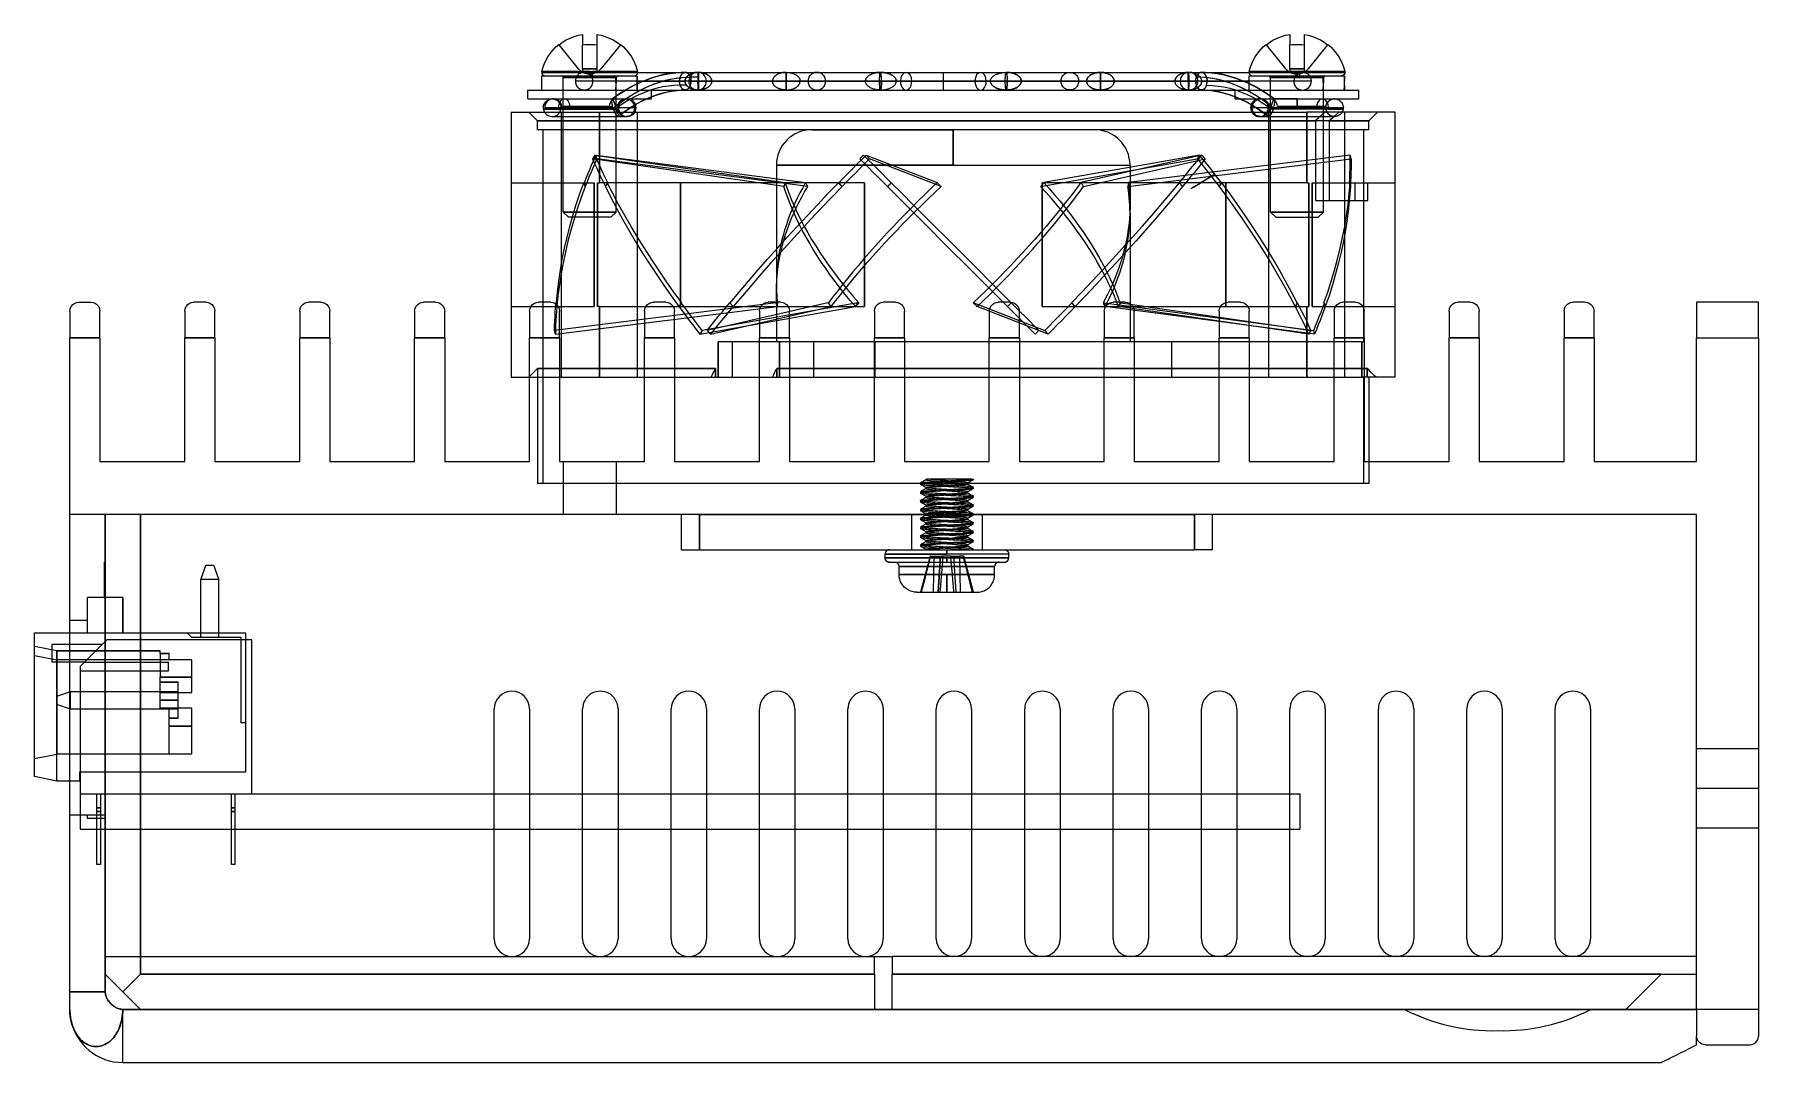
# Model space of a CAD drawing. Header units: millimetres. Extents: x -48 to 49.5, y -16 to 42.2.
import ezdxf

# ---------------------------------------------------------------- set-up
doc = ezdxf.new("R2010")
doc.units = ezdxf.units.MM
doc.layers.add('MAIN-1', color=7, linetype='Continuous')
doc.layers.add('MAIN-2', color=7, linetype='Continuous')

msp = doc.modelspace()

# ---------------------------------------------------------------- linework, layer by layer
at = {"layer": 'MAIN-1'}
for p, q in [((-17.926, 41.839), (-17.708, 41.947)), ((-17.708, 41.947), (-17.479, 42.036)), ((-17.479, 42.036), (-17.242, 42.104)), ((-17.242, 42.104), (-17, 42.151)), ((-17, 42.151), (-17, 42.104)), ((-17, 42.104), (-17, 42.037)), ((-17, 42.037), (-17, 41.949)), ((-17, 41.949), (-17, 41.841)), ((-16.2, 42.151), (-15.959, 42.104)), ((-16.2, 42.151), (-16.2, 42.104)), ((-16.2, 42.104), (-16.2, 42.037)), ((-16.2, 42.037), (-16.2, 41.949)), ((-16.2, 41.949), (-16.2, 41.841)), ((-15.959, 42.104), (-15.725, 42.037)), ((-15.725, 42.037), (-15.497, 41.949)), ((-15.497, 41.949), (-15.277, 41.841)), ((22.074, 41.839), (22.292, 41.947)), ((22.292, 41.947), (22.521, 42.036)), ((22.521, 42.036), (22.758, 42.104)), ((22.758, 42.104), (23, 42.151)), ((23, 42.151), (23, 42.104)), ((23, 42.104), (23, 42.037)), ((23, 42.037), (23, 41.949)), ((23, 41.949), (23, 41.841)), ((23.8, 42.151), (24.041, 42.104)), ((23.8, 42.151), (23.8, 42.104)), ((23.8, 42.104), (23.8, 42.037)), ((23.8, 42.037), (23.8, 41.949)), ((23.8, 41.949), (23.8, 41.841)), ((24.041, 42.104), (24.275, 42.037)), ((24.275, 42.037), (24.503, 41.949)), ((24.503, 41.949), (24.723, 41.841)), ((-18.961, 40.892), (-18.76, 41.177)), ((-18.76, 41.177), (-18.508, 41.449)), ((-18.508, 41.449), (-18.35, 41.588)), ((-18.35, 41.588), (-18.35, 41.588)), ((-18.35, 41.588), (-18.348, 41.586)), ((-18.348, 41.586), (-18.346, 41.583)), ((-18.346, 41.583), (-18.342, 41.578)), ((-18.342, 41.578), (-18.337, 41.572)), ((-18.337, 41.572), (-18.332, 41.566)), ((-18.332, 41.566), (-18.134, 41.712)), ((-18.134, 41.712), (-17.926, 41.839)), ((-17, 41.841), (-17, 41.712)), ((-17, 41.712), (-17, 41.566)), ((-17, 41.566), (-16.867, 41.578)), ((-16.867, 41.578), (-16.733, 41.586)), ((-16.733, 41.586), (-16.6, 41.588)), ((-16.6, 41.588), (-16.467, 41.586)), ((-16.467, 41.586), (-16.333, 41.578)), ((-16.333, 41.578), (-16.2, 41.566)), ((-16.2, 41.841), (-16.2, 41.712)), ((-16.2, 41.712), (-16.2, 41.566)), ((-15.277, 41.841), (-15.067, 41.712)), ((-15.067, 41.712), (-14.868, 41.566)), ((-14.863, 41.572), (-14.868, 41.566)), ((-14.858, 41.578), (-14.863, 41.572)), ((-14.854, 41.583), (-14.858, 41.578)), ((-14.852, 41.586), (-14.854, 41.583)), ((-14.85, 41.588), (-14.852, 41.586)), ((-14.85, 41.588), (-14.85, 41.588)), ((-14.85, 41.588), (-14.692, 41.449)), ((-14.692, 41.449), (-14.44, 41.177)), ((-14.44, 41.177), (-14.239, 40.892)), ((21.039, 40.892), (21.24, 41.177)), ((21.24, 41.177), (21.492, 41.449)), ((21.492, 41.449), (21.65, 41.588)), ((21.65, 41.588), (21.65, 41.588)), ((21.65, 41.588), (21.652, 41.586)), ((21.652, 41.586), (21.654, 41.583)), ((21.654, 41.583), (21.658, 41.578)), ((21.658, 41.578), (21.663, 41.572)), ((21.663, 41.572), (21.668, 41.566)), ((21.668, 41.566), (21.866, 41.712)), ((21.866, 41.712), (22.074, 41.839)), ((23, 41.841), (23, 41.712)), ((23, 41.712), (23, 41.566)), ((23, 41.566), (23.133, 41.578)), ((23.133, 41.578), (23.267, 41.586)), ((23.267, 41.586), (23.4, 41.588)), ((23.4, 41.588), (23.533, 41.586)), ((23.533, 41.586), (23.667, 41.578)), ((23.667, 41.578), (23.8, 41.566)), ((23.8, 41.841), (23.8, 41.712)), ((23.8, 41.712), (23.8, 41.566)), ((24.723, 41.841), (24.933, 41.712)), ((24.933, 41.712), (25.132, 41.566)), ((25.137, 41.572), (25.132, 41.566)), ((25.142, 41.578), (25.137, 41.572)), ((25.146, 41.583), (25.142, 41.578)), ((25.148, 41.586), (25.146, 41.583)), ((25.15, 41.588), (25.148, 41.586)), ((25.15, 41.588), (25.15, 41.588)), ((25.15, 41.588), (25.308, 41.449)), ((25.308, 41.449), (25.56, 41.177)), ((25.56, 41.177), (25.761, 40.892)), ((-19.309, 40.032), (-19.31, 40.028)), ((-19.31, 40.028), (-19.31, 40.024)), ((-19.31, 40.024), (-19.31, 40.021)), ((-19.31, 40.021), (-19.31, 40.017)), ((-19.31, 40.017), (-19.31, 40.013)), ((-19.31, 40.013), (-19.31, 40.009)), ((-19.302, 40.009), (-19.31, 40.009)), ((-19.31, 40.009), (-19.309, 39.983)), ((-19.308, 40.039), (-19.309, 40.035)), ((-19.309, 40.035), (-19.309, 40.032)), ((-19.309, 39.983), (-19.303, 39.956)), ((-19.307, 40.047), (-19.308, 40.043)), ((-19.308, 40.043), (-19.308, 40.039)), ((-19.306, 40.05), (-19.307, 40.047)), ((-19.305, 40.054), (-19.306, 40.05)), ((-19.305, 40.054), (-19.229, 40.324)), ((-19.305, 40.054), (-19.298, 40.054)), ((-19.276, 40.009), (-19.302, 40.009)), ((-19.298, 40.054), (-19.274, 40.054)), ((-19.233, 40.009), (-19.276, 40.009)), ((-19.274, 40.054), (-19.23, 40.054)), ((-19.175, 40.009), (-19.233, 40.009)), ((-19.23, 40.054), (-19.184, 40.054)), ((-19.229, 40.324), (-19.116, 40.606)), ((-19.184, 40.054), (-19.117, 40.054)), ((-19.102, 40.009), (-19.175, 40.009)), ((-19.117, 40.054), (-19.018, 40.054)), ((-19.116, 40.606), (-18.961, 40.892)), ((-19.015, 40.009), (-19.102, 40.009)), ((-19.018, 40.054), (-18.929, 40.054)), ((-18.916, 40.009), (-19.015, 40.009)), ((-18.929, 40.054), (-18.839, 40.054)), ((-18.807, 40.009), (-18.916, 40.009)), ((-18.839, 40.054), (-18.734, 40.054)), ((-18.688, 40.009), (-18.807, 40.009)), ((-18.734, 40.054), (-18.611, 40.054)), ((-18.563, 40.009), (-18.688, 40.009)), ((-18.611, 40.054), (-18.471, 40.054)), ((-18.431, 40.009), (-18.563, 40.009)), ((-18.471, 40.054), (-18.311, 40.054)), ((-18.295, 40.009), (-18.431, 40.009)), ((-18.311, 40.054), (-18.161, 40.054)), ((-18.157, 40.009), (-18.295, 40.009)), ((-18.161, 40.054), (-18.034, 40.054)), ((-18.016, 40.009), (-18.157, 40.009)), ((-18.034, 40.054), (-17.904, 40.054)), ((-17.875, 40.009), (-18.016, 40.009)), ((-17.904, 40.054), (-17.773, 40.054)), ((-17.735, 40.009), (-17.875, 40.009)), ((-17.773, 40.054), (-17.641, 40.054)), ((-17.596, 40.009), (-17.735, 40.009)), ((-17.641, 40.054), (-17.508, 40.054)), ((-17.46, 40.009), (-17.596, 40.009)), ((-17.508, 40.054), (-17.375, 40.054)), ((-17.326, 40.009), (-17.46, 40.009)), ((-17.375, 40.054), (-17.243, 40.054)), ((-17.195, 40.009), (-17.326, 40.009)), ((-17.243, 40.054), (-17.111, 40.054)), ((-17.068, 40.009), (-17.195, 40.009)), ((-17.111, 40.054), (-16.981, 40.054)), ((-16.945, 40.009), (-17.068, 40.009)), ((-16.981, 40.054), (-16.852, 40.054)), ((-16.825, 40.009), (-16.945, 40.009)), ((-16.86, 40.009), (-16.914, 40.009)), ((-16.806, 40.009), (-16.86, 40.009)), ((-16.852, 40.054), (-16.725, 40.054)), ((-16.711, 40.009), (-16.825, 40.009)), ((-16.753, 40.009), (-16.806, 40.009)), ((-16.701, 40.009), (-16.753, 40.009)), ((-16.725, 40.054), (-16.6, 40.054)), ((-16.6, 40.009), (-16.711, 40.009)), ((-16.65, 40.009), (-16.701, 40.009)), ((-16.6, 40.009), (-16.65, 40.009)), ((-16.6, 40.009), (-16.6, 40.054)), ((-16.6, 40.054), (-16.576, 40.054)), ((-16.6, 39.809), (-16.6, 40.009)), ((-16.576, 40.054), (-16.551, 40.054)), ((-16.551, 40.054), (-16.527, 40.054)), ((-16.527, 40.054), (-16.503, 40.054)), ((-16.503, 40.054), (-16.479, 40.054)), ((-16.479, 40.054), (-16.454, 40.054)), ((-16.454, 40.054), (-16.43, 40.054)), ((-16.292, 40.054), (-16.43, 40.054)), ((-16.43, 40.009), (-13.89, 40.009)), ((-16.43, 40.009), (-13.89, 40.009)), ((-16.152, 40.054), (-16.292, 40.054)), ((-16.011, 40.054), (-16.152, 40.054)), ((-15.87, 40.054), (-16.011, 40.054)), ((-15.728, 40.054), (-15.87, 40.054)), ((-15.587, 40.054), (-15.728, 40.054)), ((-15.448, 40.054), (-15.587, 40.054)), ((-15.31, 40.054), (-15.448, 40.054)), ((-15.176, 40.054), (-15.31, 40.054)), ((-15.045, 40.054), (-15.176, 40.054)), ((-14.919, 40.054), (-15.045, 40.054)), ((-14.798, 40.054), (-14.919, 40.054)), ((-14.683, 40.054), (-14.798, 40.054)), ((-14.574, 40.054), (-14.683, 40.054)), ((-14.473, 40.054), (-14.574, 40.054)), ((-14.379, 40.054), (-14.473, 40.054)), ((-14.293, 40.054), (-14.379, 40.054)), ((-14.215, 40.054), (-14.293, 40.054)), ((-14.239, 40.892), (-14.084, 40.606)), ((-14.146, 40.054), (-14.215, 40.054)), ((-14.085, 40.054), (-14.146, 40.054)), ((-14.033, 40.054), (-14.085, 40.054)), ((-14.084, 40.606), (-13.971, 40.324)), ((-13.989, 40.054), (-14.033, 40.054)), ((-13.954, 40.054), (-13.989, 40.054)), ((-13.971, 40.324), (-13.895, 40.054)), ((-13.928, 40.054), (-13.954, 40.054)), ((-13.909, 40.054), (-13.928, 40.054)), ((-13.898, 40.054), (-13.909, 40.054)), ((-13.895, 40.054), (-13.898, 40.054)), ((-13.89, 40.009), (-13.379, 40.009)), ((-13.379, 40.009), (-12.841, 40.009)), ((-12.841, 40.009), (-12.272, 40.009)), ((-12.272, 40.009), (-11.693, 40.009)), ((-11.759, 39.981), (-12.091, 39.939)), ((-11.426, 40.005), (-11.759, 39.981)), ((-11.693, 40.009), (-11.087, 40.009)), ((-11.196, 40.009), (-11.426, 40.005)), ((-11.169, 40.007), (-11.196, 40.009)), ((-11.196, 40.009), (-10.462, 40.009)), ((-11.142, 40.002), (-11.169, 40.007)), ((-11.115, 39.993), (-11.142, 40.002)), ((-11.088, 39.98), (-11.115, 39.993)), ((-11.062, 39.964), (-11.088, 39.98)), ((-11.087, 40.009), (-10.462, 40.009)), ((-10.468, 39.977), (-10.469, 39.966)), ((-10.467, 39.984), (-10.468, 39.977)), ((-10.466, 39.996), (-10.467, 39.99)), ((-10.467, 39.99), (-10.467, 39.984)), ((-10.465, 40.001), (-10.466, 39.996)), ((-10.464, 40.006), (-10.465, 40.001)), ((-10.463, 40.008), (-10.464, 40.006)), ((-10.462, 40.009), (-10.463, 40.008)), ((-10.462, 40.009), (-8.922, 40.009)), ((-8.922, 40.009), (-7.2, 40.009)), ((-7.2, 40.009), (-5.31, 40.009)), ((-5.31, 40.009), (-3.274, 40.009)), ((-3.274, 40.009), (-1.119, 40.009)), ((-1.119, 40.009), (1.119, 40.009)), ((1.119, 40.009), (3.4, 40.009)), ((3.4, 40.009), (5.681, 40.009)), ((5.681, 40.009), (7.919, 40.009)), ((7.919, 40.009), (10.074, 40.009)), ((10.074, 40.009), (12.11, 40.009)), ((12.11, 40.009), (14, 40.009)), ((14, 40.009), (15.722, 40.009)), ((14.444, 40.009), (17.262, 40.009)), ((15.722, 40.009), (17.262, 40.009)), ((17.263, 40.008), (17.262, 40.009)), ((17.262, 40.009), (17.996, 40.009)), ((17.262, 40.009), (17.899, 40.009)), ((17.264, 40.006), (17.263, 40.008)), ((17.265, 40.002), (17.264, 40.006)), ((17.266, 39.996), (17.265, 40.002)), ((17.267, 39.991), (17.266, 39.996)), ((17.267, 39.984), (17.267, 39.991)), ((17.268, 39.977), (17.267, 39.984)), ((17.269, 39.966), (17.268, 39.977)), ((17.888, 39.98), (17.862, 39.964)), ((17.914, 39.993), (17.888, 39.98)), ((17.899, 40.009), (18.511, 40.009)), ((17.941, 40.002), (17.914, 39.993)), ((17.969, 40.007), (17.941, 40.002)), ((17.996, 40.009), (17.969, 40.007)), ((18.229, 40.004), (17.996, 40.009)), ((18.562, 39.981), (18.229, 40.004)), ((18.511, 40.009), (19.1, 40.009)), ((18.892, 39.939), (18.562, 39.981)), ((19.1, 40.009), (19.66, 40.009)), ((19.66, 40.009), (20.19, 40.009)), ((20.19, 40.009), (20.69, 40.009)), ((20.691, 40.032), (20.69, 40.028)), ((20.69, 40.028), (20.69, 40.024)), ((20.69, 40.024), (20.69, 40.021)), ((20.69, 40.021), (20.69, 40.017)), ((20.69, 40.017), (20.69, 40.013)), ((20.69, 40.013), (20.69, 40.009)), ((20.698, 40.009), (20.69, 40.009)), ((20.698, 40.009), (20.69, 40.009)), ((20.69, 40.009), (20.691, 39.983)), ((20.692, 40.039), (20.691, 40.035)), ((20.691, 40.035), (20.691, 40.032)), ((20.691, 39.983), (20.697, 39.956)), ((20.693, 40.047), (20.692, 40.043)), ((20.692, 40.043), (20.692, 40.039)), ((20.694, 40.05), (20.693, 40.047)), ((20.695, 40.054), (20.694, 40.05)), ((20.695, 40.054), (20.771, 40.324)), ((20.695, 40.054), (20.702, 40.054)), ((20.724, 40.009), (20.698, 40.009)), ((20.724, 40.009), (20.698, 40.009)), ((20.702, 40.054), (20.726, 40.054)), ((20.767, 40.009), (20.724, 40.009)), ((20.767, 40.009), (20.724, 40.009)), ((20.726, 40.054), (20.77, 40.054)), ((20.825, 40.009), (20.767, 40.009)), ((20.825, 40.009), (20.767, 40.009)), ((20.77, 40.054), (20.816, 40.054)), ((20.771, 40.324), (20.884, 40.606)), ((20.816, 40.054), (20.883, 40.054)), ((20.898, 40.009), (20.825, 40.009)), ((20.898, 40.009), (20.825, 40.009)), ((20.883, 40.054), (20.982, 40.054)), ((20.884, 40.606), (21.039, 40.892)), ((20.985, 40.009), (20.898, 40.009)), ((20.985, 40.009), (20.898, 40.009)), ((20.982, 40.054), (21.071, 40.054)), ((21.084, 40.009), (20.985, 40.009)), ((21.084, 40.009), (20.985, 40.009)), ((21.071, 40.054), (21.161, 40.054)), ((21.193, 40.009), (21.084, 40.009)), ((21.193, 40.009), (21.084, 40.009)), ((21.161, 40.054), (21.266, 40.054)), ((21.312, 40.009), (21.193, 40.009)), ((21.312, 40.009), (21.193, 40.009)), ((21.266, 40.054), (21.389, 40.054)), ((21.437, 40.009), (21.312, 40.009)), ((21.437, 40.009), (21.312, 40.009)), ((21.389, 40.054), (21.529, 40.054)), ((21.569, 40.009), (21.437, 40.009)), ((21.569, 40.009), (21.437, 40.009)), ((21.529, 40.054), (21.689, 40.054)), ((21.705, 40.009), (21.569, 40.009)), ((21.705, 40.009), (21.569, 40.009)), ((21.689, 40.054), (21.839, 40.054)), ((21.843, 40.009), (21.705, 40.009)), ((21.843, 40.009), (21.705, 40.009)), ((21.839, 40.054), (21.966, 40.054)), ((21.984, 40.009), (21.843, 40.009)), ((21.984, 40.009), (21.843, 40.009)), ((21.966, 40.054), (22.096, 40.054)), ((22.125, 40.009), (21.984, 40.009)), ((22.125, 40.009), (21.984, 40.009)), ((22.096, 40.054), (22.227, 40.054)), ((22.265, 40.009), (22.125, 40.009)), ((22.265, 40.009), (22.125, 40.009)), ((22.227, 40.054), (22.359, 40.054)), ((22.404, 40.009), (22.265, 40.009)), ((22.404, 40.009), (22.265, 40.009)), ((22.359, 40.054), (22.492, 40.054)), ((22.54, 40.009), (22.404, 40.009)), ((22.54, 40.009), (22.404, 40.009)), ((22.492, 40.054), (22.625, 40.054)), ((22.674, 40.009), (22.54, 40.009)), ((22.674, 40.009), (22.54, 40.009)), ((22.625, 40.054), (22.757, 40.054)), ((22.805, 40.009), (22.674, 40.009)), ((22.805, 40.009), (22.674, 40.009)), ((22.757, 40.054), (22.889, 40.054)), ((22.932, 40.009), (22.805, 40.009)), ((22.932, 40.009), (22.805, 40.009)), ((22.889, 40.054), (23.019, 40.054)), ((23.055, 40.009), (22.932, 40.009)), ((23.055, 40.009), (22.932, 40.009)), ((23.019, 40.054), (23.148, 40.054)), ((23.175, 40.009), (23.055, 40.009)), ((23.175, 40.009), (23.055, 40.009)), ((23.148, 40.054), (23.275, 40.054)), ((23.289, 40.009), (23.175, 40.009)), ((23.289, 40.009), (23.175, 40.009)), ((23.275, 40.054), (23.4, 40.054)), ((23.4, 40.009), (23.289, 40.009)), ((23.4, 40.009), (23.289, 40.009)), ((23.525, 40.054), (23.4, 40.054)), ((23.4, 40.009), (23.4, 40.054)), ((23.4, 40.009), (26.11, 40.009)), ((23.4, 40.009), (23.4, 39.809)), ((23.651, 40.054), (23.525, 40.054)), ((23.57, 40.009), (23.714, 40.009)), ((23.779, 40.054), (23.651, 40.054)), ((23.908, 40.054), (23.779, 40.054)), ((24.039, 40.054), (23.908, 40.054)), ((24.169, 40.054), (24.039, 40.054)), ((24.299, 40.054), (24.169, 40.054)), ((24.428, 40.054), (24.299, 40.054)), ((24.556, 40.054), (24.428, 40.054)), ((24.682, 40.054), (24.556, 40.054)), ((24.805, 40.054), (24.682, 40.054)), ((24.925, 40.054), (24.805, 40.054)), ((25.041, 40.054), (24.925, 40.054)), ((25.154, 40.054), (25.041, 40.054)), ((25.261, 40.054), (25.154, 40.054)), ((25.363, 40.054), (25.261, 40.054)), ((25.46, 40.054), (25.363, 40.054)), ((25.55, 40.054), (25.46, 40.054)), ((25.635, 40.054), (25.55, 40.054)), ((25.712, 40.054), (25.635, 40.054)), ((25.782, 40.054), (25.712, 40.054)), ((25.761, 40.892), (25.916, 40.606)), ((25.846, 40.054), (25.782, 40.054)), ((25.902, 40.054), (25.846, 40.054)), ((25.952, 40.054), (25.902, 40.054)), ((25.916, 40.606), (26.029, 40.324)), ((25.994, 40.054), (25.952, 40.054)), ((26.029, 40.054), (25.994, 40.054)), ((26.029, 40.324), (26.105, 40.054)), ((26.057, 40.054), (26.029, 40.054)), ((26.079, 40.054), (26.057, 40.054)), ((26.094, 40.054), (26.079, 40.054)), ((26.102, 40.054), (26.094, 40.054)), ((26.105, 40.054), (26.102, 40.054)), ((26.108, 39.982), (26.103, 39.954)), ((26.105, 40.054), (26.106, 40.05)), ((26.106, 40.05), (26.107, 40.047)), ((26.107, 40.047), (26.108, 40.043)), ((26.108, 40.043), (26.108, 40.039)), ((26.108, 40.039), (26.109, 40.035)), ((26.11, 40.009), (26.108, 39.982)), ((26.109, 40.035), (26.109, 40.032)), ((26.109, 40.032), (26.11, 40.028)), ((26.11, 40.028), (26.11, 40.024)), ((26.11, 40.024), (26.11, 40.021)), ((26.11, 40.021), (26.11, 40.017)), ((26.11, 40.017), (26.11, 40.013)), ((26.11, 40.013), (26.11, 40.009)), ((-20.1, 39.009), (-13.1, 39.009)), ((-20.1, 38.509), (-20.1, 39.009)), ((-19.303, 39.956), (-19.299, 39.942)), ((-19.3, 39.009), (-19.3, 39.809)), ((-19.3, 39.809), (-13.93, 39.809)), ((-19.299, 39.942), (-19.294, 39.929)), ((-19.294, 39.929), (-19.287, 39.916)), ((-19.287, 39.916), (-19.28, 39.903)), ((-19.28, 39.903), (-19.271, 39.891)), ((-19.271, 39.891), (-19.262, 39.879)), ((-19.262, 39.879), (-19.252, 39.868)), ((-19.252, 39.868), (-19.241, 39.858)), ((-19.241, 39.858), (-19.229, 39.848)), ((-19.229, 39.848), (-19.217, 39.84)), ((-19.217, 39.84), (-19.204, 39.832)), ((-19.204, 39.832), (-19.191, 39.826)), ((-19.191, 39.826), (-19.177, 39.821)), ((-19.177, 39.821), (-19.164, 39.817)), ((-19.164, 39.817), (-19.137, 39.811)), ((-19.137, 39.811), (-19.11, 39.809)), ((-13.922, 39.696), (-13.93, 39.809)), ((-13.915, 39.582), (-13.922, 39.696)), ((-13.91, 39.468), (-13.915, 39.582)), ((-13.905, 39.353), (-13.91, 39.468)), ((-13.907, 39.409), (-13.905, 39.476)), ((-13.523, 39.535), (-13.906, 39.366)), ((-13.905, 39.476), (-13.903, 39.543)), ((-13.902, 39.239), (-13.905, 39.353)), ((-13.904, 39.509), (-13.586, 39.509)), ((-13.903, 39.543), (-13.902, 39.609)), ((-13.902, 39.609), (-13.901, 39.676)), ((-13.901, 39.124), (-13.902, 39.239)), ((-13.901, 39.676), (-13.9, 39.743)), ((-13.9, 39.009), (-13.901, 39.124)), ((-13.9, 39.743), (-13.9, 39.809)), ((-13.726, 39.009), (-13.47, 39.136)), ((-13.139, 39.679), (-13.523, 39.535)), ((-13.47, 39.136), (-13.215, 39.25)), ((-13.215, 39.25), (-12.959, 39.353)), ((-12.753, 39.797), (-13.139, 39.679)), ((-13.1, 38.509), (-13.1, 39.009)), ((-12.959, 39.353), (-12.703, 39.443)), ((-12.422, 39.878), (-12.753, 39.797)), ((-12.703, 39.443), (-12.447, 39.522)), ((-12.447, 39.522), (-12.191, 39.588)), ((-12.091, 39.939), (-12.422, 39.878)), ((-12.191, 39.588), (-11.935, 39.643)), ((-11.935, 39.643), (-11.679, 39.685)), ((-11.425, 39.004), (-11.754, 38.977)), ((-11.679, 39.685), (-11.423, 39.715)), ((-11.659, 38.987), (-11.39, 39.005)), ((-11.196, 39.009), (-11.425, 39.004)), ((-11.423, 39.715), (-11.167, 39.734)), ((-11.39, 39.005), (-11.196, 39.009)), ((-11.196, 39.009), (-11.17, 39.011)), ((-11.196, 39.009), (-11.075, 39.009)), ((-11.196, 39.009), (-10.462, 39.009)), ((-11.17, 39.011), (-11.145, 39.016)), ((-11.167, 39.734), (-10.911, 39.74)), ((-11.145, 39.016), (-11.12, 39.023)), ((-11.12, 39.023), (-11.097, 39.033)), ((-11.097, 39.033), (-11.075, 39.046)), ((-11.075, 39.046), (-11.054, 39.06)), ((-11.075, 39.009), (-10.953, 39.009)), ((-11.037, 39.944), (-11.062, 39.964)), ((-11.054, 39.06), (-11.034, 39.077)), ((-11.014, 39.921), (-11.037, 39.944)), ((-11.034, 39.077), (-11.014, 39.096)), ((-10.992, 39.896), (-11.014, 39.921)), ((-11.014, 39.096), (-10.995, 39.118)), ((-10.995, 39.118), (-10.977, 39.143)), ((-10.972, 39.868), (-10.992, 39.896)), ((-10.977, 39.143), (-10.959, 39.171)), ((-10.953, 39.838), (-10.972, 39.868)), ((-10.959, 39.171), (-10.943, 39.201)), ((-10.937, 39.806), (-10.953, 39.838)), ((-10.953, 39.009), (-10.831, 39.009)), ((-10.943, 39.201), (-10.928, 39.234)), ((-10.923, 39.773), (-10.937, 39.806)), ((-10.928, 39.234), (-10.914, 39.269)), ((-10.911, 39.74), (-10.923, 39.773)), ((-10.914, 39.269), (-10.902, 39.306)), ((-10.911, 39.74), (-10.904, 39.72)), ((-10.904, 39.72), (-10.899, 39.7)), ((-10.902, 39.306), (-10.892, 39.345)), ((-10.899, 39.7), (-10.894, 39.68)), ((-10.894, 39.68), (-10.889, 39.659)), ((-10.892, 39.345), (-10.884, 39.385)), ((-10.889, 39.659), (-10.885, 39.638)), ((-10.885, 39.638), (-10.882, 39.617)), ((-10.884, 39.385), (-10.879, 39.426)), ((-10.882, 39.617), (-10.879, 39.596)), ((-10.879, 39.596), (-10.877, 39.574)), ((-10.879, 39.426), (-10.876, 39.468)), ((-10.877, 39.574), (-10.876, 39.553)), ((-10.876, 39.553), (-10.875, 39.531)), ((-10.876, 39.468), (-10.874, 39.509)), ((-10.875, 39.531), (-10.874, 39.509)), ((-10.476, 39.509), (-10.874, 39.509)), ((-10.831, 39.009), (-10.708, 39.009)), ((-10.708, 39.009), (-10.585, 39.009)), ((-10.585, 39.009), (-10.462, 39.009)), ((-10.475, 39.69), (-10.476, 39.66)), ((-10.476, 39.66), (-10.476, 39.63)), ((-10.476, 39.63), (-10.476, 39.6)), ((-10.476, 39.6), (-10.476, 39.569)), ((-10.476, 39.569), (-10.476, 39.539)), ((-10.476, 39.539), (-10.476, 39.509)), ((-10.476, 39.509), (17.276, 39.509)), ((-10.476, 39.509), (-10.476, 39.498)), ((-10.476, 39.498), (-10.476, 39.487)), ((-10.476, 39.487), (-10.476, 39.476)), ((-10.476, 39.476), (-10.476, 39.465)), ((-10.476, 39.465), (-10.476, 39.454)), ((-10.476, 39.454), (-10.476, 39.444)), ((-10.476, 39.444), (-10.476, 39.433)), ((-10.476, 39.433), (-10.476, 39.407)), ((-10.476, 39.407), (-10.476, 39.38)), ((-10.476, 39.38), (-10.476, 39.354)), ((-10.476, 39.354), (-10.476, 39.328)), ((-10.476, 39.328), (-10.475, 39.303)), ((-10.474, 39.775), (-10.475, 39.747)), ((-10.475, 39.747), (-10.475, 39.719)), ((-10.475, 39.719), (-10.475, 39.69)), ((-10.475, 39.303), (-10.475, 39.278)), ((-10.475, 39.278), (-10.475, 39.253)), ((-10.475, 39.253), (-10.475, 39.229)), ((-10.475, 39.229), (-10.474, 39.205)), ((-10.473, 39.852), (-10.474, 39.828)), ((-10.474, 39.828), (-10.474, 39.802)), ((-10.474, 39.802), (-10.474, 39.775)), ((-10.474, 39.205), (-10.474, 39.183)), ((-10.474, 39.183), (-10.473, 39.161)), ((-10.472, 39.876), (-10.473, 39.852)), ((-10.473, 39.161), (-10.472, 39.14)), ((-10.471, 39.911), (-10.472, 39.895)), ((-10.472, 39.895), (-10.472, 39.876)), ((-10.472, 39.14), (-10.472, 39.121)), ((-10.472, 39.121), (-10.471, 39.106)), ((-10.47, 39.94), (-10.471, 39.926)), ((-10.471, 39.926), (-10.471, 39.911)), ((-10.471, 39.106), (-10.471, 39.095)), ((-10.471, 39.095), (-10.471, 39.085)), ((-10.471, 39.085), (-10.47, 39.074)), ((-10.469, 39.954), (-10.47, 39.94)), ((-10.47, 39.074), (-10.47, 39.064)), ((-10.47, 39.064), (-10.469, 39.054)), ((-10.469, 39.966), (-10.469, 39.954)), ((-10.469, 39.054), (-10.469, 39.045)), ((-10.469, 39.045), (-10.468, 39.037)), ((-10.468, 39.037), (-10.467, 39.029)), ((-10.467, 39.029), (-10.466, 39.022)), ((-10.466, 39.022), (-10.465, 39.017)), ((-10.465, 39.017), (-10.464, 39.013)), ((-10.464, 39.013), (-10.463, 39.01)), ((-10.463, 39.01), (-10.462, 39.009)), ((-10.462, 39.009), (-8.922, 39.009)), ((-8.922, 39.009), (-7.2, 39.009)), ((-7.2, 39.009), (-5.31, 39.009)), ((-5.31, 39.009), (-3.274, 39.009)), ((-3.274, 39.009), (-1.119, 39.009)), ((-1.119, 39.009), (1.119, 39.009)), ((1.119, 39.009), (3.4, 39.009)), ((3.4, 39.009), (5.681, 39.009)), ((5.681, 39.009), (7.919, 39.009)), ((7.919, 39.009), (10.074, 39.009)), ((10.074, 39.009), (12.11, 39.009)), ((12.11, 39.009), (14, 39.009)), ((14, 39.009), (15.722, 39.009)), ((14.444, 39.009), (17.262, 39.009)), ((15.722, 39.009), (17.262, 39.009)), ((17.262, 39.009), (17.263, 39.01)), ((17.262, 39.009), (17.386, 39.009)), ((17.262, 39.009), (17.996, 39.009)), ((17.263, 39.01), (17.264, 39.013)), ((17.264, 39.013), (17.265, 39.017)), ((17.265, 39.017), (17.266, 39.022)), ((17.266, 39.022), (17.267, 39.028)), ((17.267, 39.034), (17.268, 39.042)), ((17.267, 39.028), (17.267, 39.034)), ((17.268, 39.042), (17.269, 39.053)), ((17.269, 39.954), (17.269, 39.966)), ((17.27, 39.94), (17.269, 39.954)), ((17.269, 39.065), (17.27, 39.078)), ((17.269, 39.053), (17.269, 39.065)), ((17.271, 39.926), (17.27, 39.94)), ((17.27, 39.078), (17.271, 39.092)), ((17.271, 39.911), (17.271, 39.926)), ((17.272, 39.895), (17.271, 39.911)), ((17.271, 39.107), (17.272, 39.123)), ((17.271, 39.092), (17.271, 39.107)), ((17.272, 39.876), (17.272, 39.895)), ((17.273, 39.853), (17.272, 39.876)), ((17.272, 39.143), (17.273, 39.166)), ((17.272, 39.123), (17.272, 39.143)), ((17.274, 39.828), (17.273, 39.853)), ((17.273, 39.166), (17.274, 39.191)), ((17.274, 39.802), (17.274, 39.828)), ((17.275, 39.775), (17.274, 39.802)), ((17.274, 39.217), (17.275, 39.244)), ((17.274, 39.191), (17.274, 39.217)), ((17.275, 39.747), (17.275, 39.775)), ((17.276, 39.719), (17.275, 39.747)), ((17.275, 39.328), (17.276, 39.358)), ((17.275, 39.299), (17.275, 39.328)), ((17.275, 39.271), (17.275, 39.299)), ((17.275, 39.244), (17.275, 39.271)), ((17.276, 39.689), (17.276, 39.719)), ((17.276, 39.66), (17.276, 39.689)), ((17.276, 39.63), (17.276, 39.66)), ((17.276, 39.6), (17.276, 39.63)), ((17.276, 39.569), (17.276, 39.6)), ((17.276, 39.539), (17.276, 39.569)), ((17.276, 39.509), (17.276, 39.539)), ((17.276, 39.479), (17.276, 39.509)), ((17.674, 39.509), (17.276, 39.509)), ((17.276, 39.448), (17.276, 39.479)), ((17.276, 39.418), (17.276, 39.448)), ((17.276, 39.387), (17.276, 39.418)), ((17.276, 39.358), (17.276, 39.387)), ((17.386, 39.009), (17.51, 39.009)), ((17.51, 39.009), (17.633, 39.009)), ((17.633, 39.009), (17.755, 39.009)), ((17.674, 39.509), (17.675, 39.531)), ((17.674, 39.509), (17.676, 39.468)), ((17.675, 39.531), (17.676, 39.553)), ((17.676, 39.553), (17.677, 39.574)), ((17.676, 39.468), (17.679, 39.426)), ((17.677, 39.574), (17.679, 39.596)), ((17.679, 39.596), (17.682, 39.617)), ((17.679, 39.426), (17.684, 39.385)), ((17.682, 39.617), (17.685, 39.638)), ((17.684, 39.385), (17.692, 39.345)), ((17.685, 39.638), (17.689, 39.659)), ((17.689, 39.659), (17.694, 39.68)), ((17.692, 39.345), (17.702, 39.306)), ((17.694, 39.68), (17.699, 39.7)), ((17.699, 39.7), (17.704, 39.72)), ((17.702, 39.306), (17.714, 39.269)), ((17.704, 39.72), (17.711, 39.74)), ((17.723, 39.773), (17.711, 39.74)), ((17.967, 39.734), (17.711, 39.74)), ((17.714, 39.269), (17.728, 39.234)), ((17.737, 39.806), (17.723, 39.773)), ((17.728, 39.234), (17.743, 39.201)), ((17.753, 39.838), (17.737, 39.806)), ((17.743, 39.201), (17.759, 39.17)), ((17.772, 39.868), (17.753, 39.838)), ((17.755, 39.009), (17.876, 39.009)), ((17.759, 39.17), (17.777, 39.143)), ((17.792, 39.896), (17.772, 39.868)), ((17.777, 39.143), (17.796, 39.118)), ((17.814, 39.921), (17.792, 39.896)), ((17.796, 39.118), (17.815, 39.096)), ((17.837, 39.944), (17.814, 39.921)), ((17.815, 39.096), (17.834, 39.077)), ((17.834, 39.077), (17.854, 39.06)), ((17.862, 39.964), (17.837, 39.944)), ((17.854, 39.06), (17.875, 39.046)), ((17.875, 39.046), (17.897, 39.033)), ((17.876, 39.009), (17.996, 39.009)), ((17.897, 39.033), (17.92, 39.023)), ((17.92, 39.023), (17.945, 39.016)), ((17.945, 39.016), (17.97, 39.011)), ((18.223, 39.715), (17.967, 39.734)), ((17.97, 39.011), (17.996, 39.009)), ((18.19, 39.005), (17.996, 39.009)), ((17.996, 39.009), (18.225, 39.004)), ((18.459, 38.987), (18.19, 39.005)), ((18.479, 39.685), (18.223, 39.715)), ((18.225, 39.004), (18.554, 38.977)), ((18.735, 39.643), (18.479, 39.685)), ((18.991, 39.588), (18.735, 39.643)), ((19.221, 39.878), (18.892, 39.939)), ((19.247, 39.522), (18.991, 39.588)), ((19.552, 39.797), (19.221, 39.878)), ((19.503, 39.443), (19.247, 39.522)), ((19.759, 39.353), (19.503, 39.443)), ((19.937, 39.679), (19.552, 39.797)), ((20.015, 39.25), (19.759, 39.353)), ((19.9, 39.009), (26.9, 39.009)), ((19.9, 38.509), (19.9, 39.009)), ((20.318, 39.537), (19.937, 39.679)), ((20.27, 39.136), (20.015, 39.25)), ((20.526, 39.009), (20.27, 39.136)), ((20.7, 39.369), (20.318, 39.537)), ((20.386, 39.509), (20.7, 39.509)), ((20.697, 39.956), (20.701, 39.942)), ((20.7, 39.009), (20.7, 39.809)), ((20.7, 39.809), (26.07, 39.809)), ((20.701, 39.942), (20.706, 39.929)), ((20.706, 39.929), (20.713, 39.916)), ((20.713, 39.916), (20.72, 39.903)), ((20.72, 39.903), (20.729, 39.89)), ((20.729, 39.89), (20.738, 39.879)), ((20.738, 39.879), (20.748, 39.868)), ((20.748, 39.868), (20.759, 39.857)), ((20.759, 39.857), (20.771, 39.848)), ((20.771, 39.848), (20.783, 39.84)), ((20.783, 39.84), (20.796, 39.832)), ((20.796, 39.832), (20.809, 39.826)), ((20.809, 39.826), (20.823, 39.821)), ((20.823, 39.821), (20.836, 39.816)), ((20.836, 39.816), (20.863, 39.811)), ((20.863, 39.811), (20.89, 39.809)), ((25.941, 39.812), (25.913, 39.809)), ((25.967, 39.817), (25.941, 39.812)), ((25.981, 39.822), (25.967, 39.817)), ((25.995, 39.828), (25.981, 39.822)), ((26.009, 39.835), (25.995, 39.828)), ((26.022, 39.843), (26.009, 39.835)), ((26.035, 39.853), (26.022, 39.843)), ((26.047, 39.863), (26.035, 39.853)), ((26.058, 39.874), (26.047, 39.863)), ((26.068, 39.886), (26.058, 39.874)), ((26.077, 39.899), (26.068, 39.886)), ((26.078, 39.696), (26.07, 39.809)), ((26.085, 39.912), (26.077, 39.899)), ((26.085, 39.582), (26.078, 39.696)), ((26.092, 39.926), (26.085, 39.912)), ((26.09, 39.468), (26.085, 39.582)), ((26.095, 39.353), (26.09, 39.468)), ((26.098, 39.94), (26.092, 39.926)), ((26.093, 39.409), (26.095, 39.476)), ((26.095, 39.476), (26.097, 39.543)), ((26.098, 39.239), (26.095, 39.353)), ((26.097, 39.543), (26.098, 39.609)), ((26.103, 39.954), (26.098, 39.94)), ((26.098, 39.609), (26.099, 39.676)), ((26.099, 39.124), (26.098, 39.239)), ((26.099, 39.676), (26.1, 39.743)), ((26.1, 39.009), (26.099, 39.124)), ((26.1, 39.743), (26.1, 39.809)), ((26.9, 38.509), (26.9, 39.009)), ((-20.1, 38.509), (-13.1, 38.509)), ((-19.221, 38.027), (-19.216, 38.081)), ((-19.22, 37.978), (-19.221, 38.027)), ((-19.216, 38.081), (-19.204, 38.138)), ((-19.204, 38.138), (-19.184, 38.198)), ((-19.184, 38.198), (-19.154, 38.26)), ((-19.154, 38.26), (-19.134, 38.29)), ((-19.134, 38.29), (-19.113, 38.32)), ((-19.113, 38.32), (-19.088, 38.349)), ((-19.088, 38.349), (-19.06, 38.377)), ((-19.06, 38.377), (-19.029, 38.403)), ((-19.029, 38.403), (-18.996, 38.427)), ((-18.996, 38.427), (-18.96, 38.448)), ((-18.96, 38.448), (-18.922, 38.467)), ((-18.922, 38.467), (-18.882, 38.483)), ((-18.882, 38.483), (-18.84, 38.495)), ((-18.84, 38.495), (-18.798, 38.503)), ((-18.798, 38.503), (-18.754, 38.508)), ((-18.754, 38.508), (-18.721, 38.509)), ((-13.853, 38.27), (-14.01, 38.181)), ((-14.01, 38.181), (-13.959, 38.21)), ((-13.959, 38.21), (-13.91, 38.238)), ((-13.91, 38.238), (-13.867, 38.262)), ((-13.867, 38.262), (-13.833, 38.282)), ((-13.791, 38.305), (-13.853, 38.27)), ((-13.833, 38.282), (-13.811, 38.294)), ((-13.811, 38.294), (-13.799, 38.3)), ((-13.753, 38.325), (-13.791, 38.305)), ((-13.703, 38.351), (-13.753, 38.325)), ((-13.548, 38.429), (-13.703, 38.351)), ((-13.381, 38.509), (-13.548, 38.429)), ((-12.742, 38.759), (-13.1, 38.63)), ((-13.1, 38.63), (-12.784, 38.745)), ((-12.784, 38.745), (-12.47, 38.839)), ((-12.396, 38.858), (-12.742, 38.759)), ((-12.47, 38.839), (-12.199, 38.904)), ((-12.075, 38.929), (-12.396, 38.858)), ((-12.199, 38.904), (-11.929, 38.953)), ((-11.754, 38.977), (-12.075, 38.929)), ((-11.929, 38.953), (-11.659, 38.987)), ((18.729, 38.953), (18.459, 38.987)), ((18.554, 38.977), (18.875, 38.929)), ((18.999, 38.904), (18.729, 38.953)), ((18.875, 38.929), (19.196, 38.858)), ((19.27, 38.839), (18.999, 38.904)), ((19.196, 38.858), (19.541, 38.759)), ((19.584, 38.745), (19.27, 38.839)), ((19.541, 38.759), (19.9, 38.63)), ((19.9, 38.63), (19.584, 38.745)), ((19.9, 38.509), (26.9, 38.509)), ((20.353, 38.427), (20.181, 38.509)), ((20.507, 38.349), (20.353, 38.427)), ((20.554, 38.325), (20.507, 38.349)), ((20.591, 38.304), (20.554, 38.325)), ((20.654, 38.27), (20.591, 38.304)), ((20.81, 38.181), (20.654, 38.27)), ((20.781, 38.055), (20.779, 38.009)), ((20.788, 38.104), (20.781, 38.055)), ((20.801, 38.156), (20.788, 38.104)), ((20.822, 38.211), (20.801, 38.156)), ((20.851, 38.267), (20.822, 38.211)), ((20.89, 38.323), (20.851, 38.267)), ((20.914, 38.35), (20.89, 38.323)), ((20.94, 38.376), (20.914, 38.35)), ((20.969, 38.401), (20.94, 38.376)), ((21.001, 38.424), (20.969, 38.401)), ((21.035, 38.446), (21.001, 38.424)), ((21.072, 38.464), (21.035, 38.446)), ((21.11, 38.48), (21.072, 38.464)), ((21.151, 38.493), (21.11, 38.48)), ((21.193, 38.502), (21.151, 38.493)), ((21.236, 38.507), (21.193, 38.502)), ((21.279, 38.509), (21.236, 38.507)), ((23.4, 38.509), (23.4, 38.009)), ((25.521, 38.509), (25.564, 38.507)), ((25.564, 38.507), (25.607, 38.502)), ((25.607, 38.502), (25.649, 38.493)), ((25.649, 38.493), (25.69, 38.48)), ((25.69, 38.48), (25.728, 38.464)), ((25.728, 38.464), (25.765, 38.446)), ((25.765, 38.446), (25.799, 38.424)), ((25.799, 38.424), (25.831, 38.401)), ((25.831, 38.401), (25.86, 38.376)), ((25.86, 38.376), (25.886, 38.35)), ((25.886, 38.35), (25.91, 38.323)), ((25.91, 38.323), (25.949, 38.267)), ((25.949, 38.267), (25.978, 38.211)), ((25.978, 38.211), (25.999, 38.156)), ((25.999, 38.156), (26.012, 38.104)), ((26.012, 38.104), (26.019, 38.055)), ((26.019, 38.055), (26.021, 38.009)), ((-21.044, 37.759), (-16.044, 37.759)), ((-21.044, 37.759), (-21.044, 33.759)), ((-19.215, 37.933), (-19.22, 37.978)), ((-19.212, 37.933), (-19.215, 37.933)), ((-19.204, 37.933), (-19.212, 37.933)), ((-19.19, 37.933), (-19.204, 37.933)), ((-19.171, 37.933), (-19.19, 37.933)), ((-19.147, 37.933), (-19.171, 37.933)), ((-19.117, 37.933), (-19.147, 37.933)), ((-19.083, 37.933), (-19.117, 37.933)), ((-19.044, 37.933), (-19.083, 37.933)), ((-19.001, 37.933), (-19.044, 37.933)), ((-18.953, 37.933), (-19.001, 37.933)), ((-18.901, 37.933), (-18.953, 37.933)), ((-18.846, 37.933), (-18.901, 37.933)), ((-18.786, 37.933), (-18.846, 37.933)), ((-18.724, 37.933), (-18.786, 37.933)), ((-18.659, 37.933), (-18.724, 37.933)), ((-18.591, 37.933), (-18.659, 37.933)), ((-18.521, 37.933), (-18.591, 37.933)), ((-18.448, 37.933), (-18.521, 37.933)), ((-18.374, 37.933), (-18.448, 37.933)), ((-13.979, 38.009), (-18.378, 38.009)), ((-16.044, 37.759), (23.956, 37.759)), ((-16.044, 33.759), (-16.044, 37.759)), ((-14.986, 37.513), (-14.986, 37.513)), ((-14.986, 37.513), (-14.986, 37.513)), ((-14.986, 37.513), (-14.986, 37.513)), ((-14.986, 37.513), (-14.986, 37.513)), ((-14.986, 37.513), (-14.986, 37.513)), ((-14.986, 37.513), (-14.986, 37.513)), ((23.4, 38.009), (20.779, 38.009)), ((20.779, 38.009), (20.781, 37.969)), ((20.781, 37.969), (20.786, 37.928)), ((20.786, 37.928), (20.795, 37.886)), ((20.795, 37.886), (20.807, 37.844)), ((20.807, 37.844), (20.824, 37.802)), ((20.824, 37.802), (20.846, 37.759)), ((23.4, 38.009), (22.087, 38.009)), ((23.4, 38.009), (26.021, 38.009)), ((28.956, 37.759), (23.956, 37.759)), ((23.956, 37.759), (23.956, 33.759)), ((25.976, 37.802), (25.954, 37.759)), ((25.993, 37.844), (25.976, 37.802)), ((26.005, 37.886), (25.993, 37.844)), ((26.014, 37.928), (26.005, 37.886)), ((26.019, 37.969), (26.014, 37.928)), ((26.021, 38.009), (26.019, 37.969)), ((28.956, 33.759), (28.956, 37.759)), ((-21.044, 33.759), (-21.044, 26.759)), ((-21.044, 33.759), (-21.043, 33.759)), ((-21.043, 33.759), (-21.043, 26.759)), ((-16.164, 26.759), (-16.164, 33.759)), ((-16.164, 33.759), (-16.044, 33.759)), ((-1.069, 33.759), (-16.044, 33.759)), ((-11.47, 33.759), (-11.47, 26.759)), ((-1.069, 26.759), (-1.069, 33.759)), ((8.98, 33.759), (8.98, 26.759)), ((23.956, 33.759), (8.98, 33.759)), ((19.381, 26.986), (19.381, 33.759)), ((23.956, 33.759), (24.075, 33.759)), ((24.075, 33.759), (24.075, 26.759)), ((28.954, 26.759), (28.954, 33.759)), ((28.956, 33.759), (28.954, 33.759)), ((28.956, 26.759), (28.956, 33.759)), ((-46, 26.5), (-45.975, 26.657)), ((-46, 26.5), (-46, 25)), ((-45.975, 26.657), (-45.912, 26.783)), ((-45.912, 26.783), (-45.826, 26.879)), ((-45.826, 26.879), (-45.725, 26.947)), ((-45.725, 26.947), (-45.614, 26.987)), ((-45.614, 26.987), (-45.5, 27)), ((-45.5, 27), (-44.8, 27)), ((-44.8, 27), (-44.685, 26.987)), ((-44.685, 26.987), (-44.575, 26.947)), ((-44.575, 26.947), (-44.474, 26.879)), ((-44.474, 26.879), (-44.388, 26.783)), ((-44.388, 26.783), (-44.325, 26.657)), ((-44.325, 26.657), (-44.3, 26.5)), ((-44.3, 25), (-44.3, 26.5)), ((-39.5, 26.5), (-39.475, 26.657)), ((-39.5, 26.5), (-39.5, 25)), ((-39.475, 26.657), (-39.412, 26.783)), ((-39.412, 26.783), (-39.326, 26.879)), ((-39.326, 26.879), (-39.225, 26.947)), ((-39.225, 26.947), (-39.114, 26.987)), ((-39.114, 26.987), (-39, 27)), ((-38.3, 27), (-39, 27)), ((-38.3, 27), (-38.185, 26.987)), ((-38.185, 26.987), (-38.075, 26.947)), ((-38.075, 26.947), (-37.974, 26.879)), ((-37.974, 26.879), (-37.888, 26.783)), ((-37.888, 26.783), (-37.825, 26.657)), ((-37.825, 26.657), (-37.8, 26.5)), ((-37.8, 25), (-37.8, 26.5)), ((-33, 26.5), (-32.975, 26.657)), ((-33, 26.5), (-33, 25)), ((-32.975, 26.657), (-32.912, 26.783)), ((-32.912, 26.783), (-32.826, 26.879)), ((-32.826, 26.879), (-32.725, 26.947)), ((-32.725, 26.947), (-32.614, 26.987)), ((-32.614, 26.987), (-32.5, 27)), ((-31.8, 27), (-32.5, 27)), ((-31.8, 27), (-31.686, 26.987)), ((-31.686, 26.987), (-31.576, 26.947)), ((-31.576, 26.947), (-31.475, 26.88)), ((-31.475, 26.88), (-31.388, 26.784)), ((-31.388, 26.784), (-31.325, 26.657)), ((-31.325, 26.657), (-31.3, 26.5)), ((-31.3, 25), (-31.3, 26.5)), ((-26.5, 26.5), (-26.475, 26.657)), ((-26.5, 26.5), (-26.5, 25)), ((-26.475, 26.657), (-26.412, 26.783)), ((-26.412, 26.783), (-26.326, 26.879)), ((-26.326, 26.879), (-26.225, 26.947)), ((-26.225, 26.947), (-26.114, 26.987)), ((-26.114, 26.987), (-26, 27)), ((-25.3, 27), (-26, 27)), ((-25.3, 27), (-25.185, 26.987)), ((-25.185, 26.987), (-25.075, 26.947)), ((-25.075, 26.947), (-24.974, 26.879)), ((-24.974, 26.879), (-24.888, 26.783)), ((-24.888, 26.783), (-24.825, 26.657)), ((-24.825, 26.657), (-24.8, 26.5)), ((-24.8, 25), (-24.8, 26.5)), ((-21.044, 26.759), (-21.044, 22.759)), ((-21.043, 26.759), (-21.044, 26.759)), ((-20, 26.5), (-19.975, 26.657)), ((-20, 26.5), (-20, 25)), ((-19.975, 26.657), (-19.912, 26.783)), ((-19.912, 26.783), (-19.826, 26.879)), ((-19.826, 26.879), (-19.725, 26.947)), ((-19.725, 26.947), (-19.614, 26.987)), ((-19.614, 26.987), (-19.5, 27)), ((-18.8, 27), (-19.5, 27)), ((-18.8, 27), (-18.685, 26.987)), ((-18.685, 26.987), (-18.575, 26.947)), ((-18.575, 26.947), (-18.474, 26.879)), ((-18.474, 26.879), (-18.388, 26.783)), ((-18.388, 26.783), (-18.325, 26.657)), ((-18.325, 26.657), (-18.3, 26.5)), ((-18.3, 25), (-18.3, 26.5)), ((-16.044, 26.759), (-16.164, 26.759)), ((-16.044, 26.759), (-13.428, 26.759)), ((-16.044, 22.759), (-16.044, 26.759)), ((-13.5, 26.5), (-13.475, 26.657)), ((-13.5, 26.5), (-13.5, 25)), ((-13.475, 26.657), (-13.412, 26.783)), ((-13.412, 26.783), (-13.326, 26.879)), ((-13.326, 26.879), (-13.225, 26.947)), ((-13.225, 26.947), (-13.114, 26.987)), ((-13.114, 26.987), (-13, 27)), ((-12.3, 27), (-13, 27)), ((-12.3, 27), (-12.185, 26.987)), ((-12.185, 26.987), (-12.075, 26.947)), ((-12.075, 26.947), (-11.974, 26.879)), ((-11.974, 26.879), (-11.888, 26.783)), ((-11.888, 26.783), (-11.825, 26.657)), ((-11.872, 26.759), (-6.928, 26.759)), ((-11.825, 26.657), (-11.8, 26.5)), ((-11.8, 25), (-11.8, 26.5)), ((-7, 26.5), (-6.975, 26.657)), ((-7, 26.5), (-7, 25)), ((-6.975, 26.657), (-6.912, 26.783)), ((-6.912, 26.783), (-6.826, 26.879)), ((-6.826, 26.879), (-6.725, 26.947)), ((-6.725, 26.947), (-6.614, 26.987)), ((-6.614, 26.987), (-6.5, 27)), ((-5.8, 27), (-6.5, 27)), ((-5.8, 27), (-5.685, 26.987)), ((-5.685, 26.987), (-5.575, 26.947)), ((-5.575, 26.947), (-5.474, 26.879)), ((-5.474, 26.879), (-5.388, 26.783)), ((-5.388, 26.783), (-5.325, 26.657)), ((-5.372, 26.759), (-1.069, 26.759)), ((-5.325, 26.657), (-5.3, 26.5)), ((-5.3, 25), (-5.3, 26.5)), ((-0.5, 26.5), (-0.475, 26.657)), ((-0.5, 26.5), (-0.5, 25)), ((-0.475, 26.657), (-0.412, 26.783)), ((-0.412, 26.783), (-0.326, 26.879)), ((-0.326, 26.879), (-0.225, 26.947)), ((-0.225, 26.947), (-0.114, 26.987)), ((-0.114, 26.987), (0, 27)), ((0.7, 27), (0, 27)), ((0.7, 27), (0.815, 26.987)), ((0.815, 26.987), (0.925, 26.947)), ((0.925, 26.947), (1.026, 26.879)), ((1.026, 26.879), (1.112, 26.783)), ((1.112, 26.783), (1.175, 26.657)), ((1.175, 26.657), (1.2, 26.5)), ((1.2, 25), (1.2, 26.5)), ((6, 26.5), (6.025, 26.657)), ((6, 26.5), (6, 25)), ((6.025, 26.657), (6.088, 26.783)), ((6.088, 26.783), (6.174, 26.879)), ((6.174, 26.879), (6.275, 26.947)), ((6.275, 26.947), (6.386, 26.987)), ((6.386, 26.987), (6.5, 27)), ((7.2, 27), (6.5, 27)), ((7.2, 27), (7.315, 26.987)), ((7.315, 26.987), (7.425, 26.947)), ((7.425, 26.947), (7.526, 26.879)), ((7.526, 26.879), (7.612, 26.783)), ((7.612, 26.783), (7.675, 26.657)), ((7.675, 26.657), (7.7, 26.5)), ((7.7, 25), (7.7, 26.5)), ((8.98, 26.759), (12.572, 26.759)), ((12.5, 26.5), (12.525, 26.657)), ((12.5, 26.5), (12.5, 25)), ((12.525, 26.657), (12.588, 26.783)), ((12.588, 26.783), (12.674, 26.879)), ((12.674, 26.879), (12.775, 26.947)), ((12.775, 26.947), (12.886, 26.987)), ((12.886, 26.987), (13, 27)), ((13.7, 27), (13, 27)), ((13.7, 27), (13.815, 26.987)), ((13.815, 26.987), (13.925, 26.947)), ((13.925, 26.947), (14.026, 26.879)), ((14.026, 26.879), (14.112, 26.783)), ((14.112, 26.783), (14.175, 26.657)), ((14.128, 26.759), (19.072, 26.759)), ((14.175, 26.657), (14.2, 26.5)), ((14.2, 25), (14.2, 26.5)), ((19, 26.5), (19.025, 26.657)), ((19, 26.5), (19, 25)), ((19.025, 26.657), (19.088, 26.783)), ((19.088, 26.783), (19.174, 26.879)), ((19.174, 26.879), (19.275, 26.947)), ((19.275, 26.947), (19.386, 26.987)), ((19.386, 26.987), (19.5, 27)), ((20.2, 27), (19.5, 27)), ((20.2, 27), (20.314, 26.987)), ((20.314, 26.987), (20.424, 26.947)), ((20.424, 26.947), (20.525, 26.88)), ((20.525, 26.88), (20.612, 26.784)), ((20.612, 26.784), (20.675, 26.657)), ((20.628, 26.759), (23.956, 26.759)), ((20.675, 26.657), (20.7, 26.5)), ((20.7, 25), (20.7, 26.5)), ((23.956, 26.759), (24.075, 26.759)), ((23.956, 26.759), (23.956, 22.759)), ((25.5, 26.5), (25.525, 26.657)), ((25.5, 26.5), (25.5, 25)), ((25.525, 26.657), (25.588, 26.783)), ((25.588, 26.783), (25.674, 26.879)), ((25.674, 26.879), (25.775, 26.947)), ((25.775, 26.947), (25.886, 26.987)), ((25.886, 26.987), (26, 27)), ((26.7, 27), (26, 27)), ((26.7, 27), (26.815, 26.987)), ((26.815, 26.987), (26.925, 26.947)), ((26.925, 26.947), (27.026, 26.879)), ((27.026, 26.879), (27.112, 26.783)), ((27.112, 26.783), (27.175, 26.657)), ((27.175, 26.657), (27.2, 26.5)), ((27.2, 25), (27.2, 26.5)), ((28.956, 26.759), (28.954, 26.759)), ((28.956, 22.759), (28.956, 26.759)), ((32, 26.5), (32.025, 26.657)), ((32, 26.5), (32, 25)), ((32.025, 26.657), (32.088, 26.783)), ((32.088, 26.783), (32.174, 26.879)), ((32.174, 26.879), (32.275, 26.947)), ((32.275, 26.947), (32.386, 26.987)), ((32.386, 26.987), (32.5, 27)), ((33.2, 27), (32.5, 27)), ((33.2, 27), (33.315, 26.987)), ((33.315, 26.987), (33.425, 26.947)), ((33.425, 26.947), (33.526, 26.879)), ((33.526, 26.879), (33.612, 26.783)), ((33.612, 26.783), (33.675, 26.657)), ((33.675, 26.657), (33.7, 26.5)), ((33.7, 25), (33.7, 26.5)), ((38.5, 26.5), (38.525, 26.657)), ((38.5, 26.5), (38.5, 25)), ((38.525, 26.657), (38.588, 26.783)), ((38.588, 26.783), (38.674, 26.879)), ((38.674, 26.879), (38.775, 26.947)), ((38.775, 26.947), (38.886, 26.987)), ((38.886, 26.987), (39, 27)), ((39.7, 27), (39, 27)), ((39.7, 27), (39.815, 26.987)), ((39.815, 26.987), (39.925, 26.947)), ((39.925, 26.947), (40.026, 26.879)), ((40.026, 26.879), (40.112, 26.783)), ((40.112, 26.783), (40.175, 26.657)), ((40.175, 26.657), (40.2, 26.5)), ((40.2, 25), (40.2, 26.5)), ((46, 27), (46, 25)), ((49.5, 27), (46, 27)), ((49.5, 25), (49.5, 27)), ((-46, 15), (-46, 25)), ((-46, 25), (-44.3, 25)), ((-44.3, 25), (-44.3, 18)), ((-39.5, 25), (-37.8, 25)), ((-39.5, 18), (-39.5, 25)), ((-37.8, 25), (-37.8, 18)), ((-33, 25), (-31.3, 25)), ((-33, 18), (-33, 25)), ((-31.3, 25), (-31.3, 18)), ((-26.5, 25), (-24.8, 25)), ((-26.5, 18), (-26.5, 25)), ((-24.8, 25), (-24.8, 18)), ((-20, 25), (-18.3, 25)), ((-20, 18), (-20, 25)), ((-18.3, 25), (-18.3, 18)), ((-13.5, 25), (-11.8, 25)), ((-13.5, 18), (-13.5, 25)), ((-11.8, 25), (-11.8, 18)), ((-7, 25), (-5.3, 25)), ((-7, 18), (-7, 25)), ((-5.3, 25), (-5.3, 18)), ((-0.5, 25), (1.2, 25)), ((-0.5, 18), (-0.5, 25)), ((1.2, 25), (1.2, 18)), ((6, 25), (7.7, 25)), ((6, 18), (6, 25)), ((7.7, 25), (7.7, 18)), ((12.5, 25), (14.2, 25)), ((12.5, 18), (12.5, 25)), ((14.2, 25), (14.2, 18)), ((19, 25), (20.7, 25)), ((19, 18), (19, 25)), ((20.7, 25), (20.7, 18)), ((25.5, 25), (27.2, 25)), ((25.5, 18), (25.5, 25)), ((27.2, 25), (27.2, 18)), ((32, 25), (33.7, 25)), ((32, 18), (32, 25)), ((33.7, 25), (33.7, 18)), ((38.5, 25), (40.2, 25)), ((38.5, 18), (38.5, 25)), ((40.2, 25), (40.2, 18)), ((46, 25), (49.5, 25)), ((46, 18), (46, 25)), ((49.5, 25), (49.5, 1.75)), ((-21.044, 22.759), (-20, 22.759)), ((-18.3, 22.759), (-16.044, 22.759)), ((-16.044, 22.759), (-13.5, 22.759)), ((-11.8, 22.759), (-7, 22.759)), ((-5.3, 22.759), (-0.5, 22.759)), ((1.2, 22.759), (6, 22.759)), ((7.7, 22.759), (12.5, 22.759)), ((14.2, 22.759), (19, 22.759)), ((20.7, 22.759), (23.956, 22.759)), ((23.956, 22.759), (25.5, 22.759)), ((28.956, 22.759), (27.2, 22.759)), ((27.458, 22.759), (27.458, 18)), ((-44.3, 18), (-39.5, 18)), ((-37.8, 18), (-33, 18)), ((-31.3, 18), (-26.5, 18)), ((-24.8, 18), (-20, 18)), ((-18.3, 18), (-13.5, 18)), ((-11.8, 18), (-7, 18)), ((-5.3, 18), (-0.5, 18)), ((1.2, 18), (6, 18)), ((7.7, 18), (12.5, 18)), ((14.2, 18), (19, 18)), ((20.7, 18), (25.5, 18)), ((27.2, 18), (32, 18)), ((33.7, 18), (38.5, 18)), ((40.2, 18), (46, 18)), ((46, 15), (-46, 15)), ((-46, -12), (-46, 15)), ((-44, 15), (-44, -12)), ((-11.4, 13), (-11.4, 15)), ((-10.4, 15), (-10.595, 15)), ((-10.4, 15), (17.6, 15)), ((-10.4, 15), (-10.4, 13)), ((17.795, 15), (17.6, 15)), ((17.6, 13), (17.6, 15)), ((18.6, 15), (18.6, 13)), ((46, 1.75), (46, 15)), ((-11.4, 13), (-10.4, 13)), ((-10.4, 13), (17.6, 13)), ((0.102, 12.783), (0.1, 12.75)), ((0.1, 12.75), (3.6, 12.75)), ((0.1, 12.55), (0.1, 12.75)), ((0.109, 12.817), (0.102, 12.783)), ((0.114, 12.834), (0.109, 12.817)), ((0.121, 12.85), (0.114, 12.834)), ((0.129, 12.867), (0.121, 12.85)), ((0.138, 12.883), (0.129, 12.867)), ((0.149, 12.898), (0.138, 12.883)), ((0.16, 12.913), (0.149, 12.898)), ((0.173, 12.927), (0.16, 12.913)), ((0.187, 12.94), (0.173, 12.927)), ((0.202, 12.951), (0.187, 12.94)), ((0.217, 12.962), (0.202, 12.951)), ((0.233, 12.971), (0.217, 12.962)), ((0.25, 12.979), (0.233, 12.971)), ((0.266, 12.986), (0.25, 12.979)), ((0.283, 12.991), (0.266, 12.986)), ((0.317, 12.998), (0.283, 12.991)), ((0.35, 13), (0.317, 12.998)), ((3.6, 12.75), (3.6, 13)), ((7.1, 12.75), (3.6, 12.75)), ((6.85, 13), (6.883, 12.998)), ((6.883, 12.998), (6.917, 12.991)), ((6.917, 12.991), (6.934, 12.986)), ((6.934, 12.986), (6.95, 12.979)), ((6.95, 12.979), (6.967, 12.971)), ((6.967, 12.971), (6.983, 12.962)), ((6.983, 12.962), (6.998, 12.951)), ((6.998, 12.951), (7.013, 12.94)), ((7.013, 12.94), (7.027, 12.927)), ((7.027, 12.927), (7.04, 12.913)), ((7.04, 12.913), (7.051, 12.898)), ((7.051, 12.898), (7.062, 12.883)), ((7.062, 12.883), (7.071, 12.867)), ((7.071, 12.867), (7.079, 12.85)), ((7.079, 12.85), (7.086, 12.834)), ((7.086, 12.834), (7.091, 12.817)), ((7.091, 12.817), (7.098, 12.783)), ((7.098, 12.783), (7.1, 12.75)), ((7.1, 12.55), (7.1, 12.75)), ((18.6, 13), (17.6, 13)), ((0.1, 12.55), (3.6, 12.55)), ((0.102, 12.517), (0.1, 12.55)), ((0.109, 12.483), (0.102, 12.517)), ((0.114, 12.466), (0.109, 12.483)), ((0.121, 12.45), (0.114, 12.466)), ((0.129, 12.433), (0.121, 12.45)), ((0.138, 12.417), (0.129, 12.433)), ((0.149, 12.402), (0.138, 12.417)), ((0.16, 12.387), (0.149, 12.402)), ((0.173, 12.373), (0.16, 12.387)), ((0.187, 12.36), (0.173, 12.373)), ((0.202, 12.349), (0.187, 12.36)), ((0.217, 12.338), (0.202, 12.349)), ((0.233, 12.329), (0.217, 12.338)), ((0.25, 12.321), (0.233, 12.329)), ((0.266, 12.314), (0.25, 12.321)), ((0.283, 12.309), (0.266, 12.314)), ((0.317, 12.302), (0.283, 12.309)), ((0.35, 12.3), (0.317, 12.302)), ((0.35, 12.3), (0.36, 12.3)), ((0.36, 12.3), (0.391, 12.3)), ((0.391, 12.3), (0.442, 12.3)), ((0.442, 12.3), (0.512, 12.3)), ((0.512, 12.3), (0.6, 12.3)), ((0.6, 12.3), (0.704, 12.3)), ((0.704, 12.3), (0.823, 12.3)), ((0.823, 12.3), (0.954, 12.3)), ((0.9, 11.6), (0.9, 12.05)), ((6.3, 12.05), (0.9, 12.05)), ((0.954, 12.3), (1.096, 12.3)), ((1.096, 12.3), (1.247, 12.3)), ((1.247, 12.3), (1.404, 12.3)), ((1.404, 12.3), (1.567, 12.3)), ((1.567, 12.3), (1.734, 12.3)), ((1.734, 12.3), (1.902, 12.3)), ((1.902, 12.3), (2.071, 12.3)), ((2.071, 12.3), (2.239, 12.3)), ((2.239, 12.3), (2.405, 12.3)), ((2.405, 12.3), (2.569, 12.3)), ((2.569, 12.3), (2.73, 12.3)), ((2.73, 12.3), (2.887, 12.3)), ((2.887, 12.3), (3.039, 12.3)), ((3.039, 12.3), (3.187, 12.3)), ((3.187, 12.3), (3.33, 12.3)), ((3.33, 12.3), (3.467, 12.3)), ((3.467, 12.3), (3.6, 12.3)), ((3.6, 12.55), (3.6, 12.3)), ((3.6, 12.55), (7.1, 12.55)), ((3.6, 12.3), (3.75, 12.3)), ((3.75, 12.3), (3.902, 12.3)), ((3.902, 12.3), (4.056, 12.3)), ((4.056, 12.3), (4.211, 12.3)), ((4.211, 12.3), (4.367, 12.3)), ((4.367, 12.3), (4.524, 12.3)), ((4.524, 12.3), (4.68, 12.3)), ((4.68, 12.3), (4.835, 12.3)), ((4.835, 12.3), (4.988, 12.3)), ((4.988, 12.3), (5.14, 12.3)), ((5.14, 12.3), (5.288, 12.3)), ((5.288, 12.3), (5.432, 12.3)), ((5.432, 12.3), (5.572, 12.3)), ((5.572, 12.3), (5.707, 12.3)), ((5.707, 12.3), (5.836, 12.3)), ((5.836, 12.3), (5.959, 12.3)), ((5.959, 12.3), (6.075, 12.3)), ((6.075, 12.3), (6.183, 12.3)), ((6.183, 12.3), (6.284, 12.3)), ((6.284, 12.3), (6.377, 12.3)), ((6.3, 11.6), (6.3, 12.05)), ((6.377, 12.3), (6.462, 12.3)), ((6.462, 12.3), (6.538, 12.3)), ((6.538, 12.3), (6.606, 12.3)), ((6.606, 12.3), (6.665, 12.3)), ((6.665, 12.3), (6.716, 12.3)), ((6.716, 12.3), (6.758, 12.3)), ((6.758, 12.3), (6.792, 12.3)), ((6.792, 12.3), (6.818, 12.3)), ((6.818, 12.3), (6.836, 12.3)), ((6.836, 12.3), (6.847, 12.3)), ((6.847, 12.3), (6.85, 12.3)), ((6.85, 12.3), (6.883, 12.302)), ((6.883, 12.302), (6.917, 12.309)), ((6.917, 12.309), (6.934, 12.314)), ((6.934, 12.314), (6.95, 12.321)), ((6.95, 12.321), (6.967, 12.329)), ((6.967, 12.329), (6.983, 12.338)), ((6.983, 12.338), (6.998, 12.349)), ((6.998, 12.349), (7.013, 12.36)), ((7.013, 12.36), (7.027, 12.373)), ((7.027, 12.373), (7.04, 12.387)), ((7.04, 12.387), (7.051, 12.402)), ((7.051, 12.402), (7.062, 12.417)), ((7.062, 12.417), (7.071, 12.433)), ((7.071, 12.433), (7.079, 12.45)), ((7.079, 12.45), (7.086, 12.466)), ((7.086, 12.466), (7.091, 12.483)), ((7.091, 12.483), (7.098, 12.517)), ((7.098, 12.517), (7.1, 12.55)), ((0.9, 11.6), (3.6, 11.6)), ((0.909, 11.468), (0.9, 11.6)), ((0.936, 11.333), (0.909, 11.468)), ((0.958, 11.266), (0.936, 11.333)), ((0.984, 11.198), (0.958, 11.266)), ((1.016, 11.133), (0.984, 11.198)), ((1.053, 11.068), (1.016, 11.133)), ((1.095, 11.007), (1.053, 11.068)), ((1.142, 10.948), (1.095, 11.007)), ((1.193, 10.893), (1.142, 10.948)), ((1.248, 10.842), (1.193, 10.893)), ((1.307, 10.795), (1.248, 10.842)), ((1.368, 10.753), (1.307, 10.795)), ((1.433, 10.716), (1.368, 10.753)), ((3.6, 11.6), (3.6, 10.6)), ((3.6, 11.6), (6.3, 11.6)), ((5.767, 10.716), (5.832, 10.753)), ((5.832, 10.753), (5.893, 10.795)), ((5.893, 10.795), (5.952, 10.842)), ((5.952, 10.842), (6.007, 10.893)), ((6.007, 10.893), (6.058, 10.948)), ((6.058, 10.948), (6.105, 11.007)), ((6.105, 11.007), (6.147, 11.068)), ((6.147, 11.068), (6.184, 11.133)), ((6.184, 11.133), (6.216, 11.198)), ((6.216, 11.198), (6.242, 11.266)), ((6.242, 11.266), (6.264, 11.333)), ((6.264, 11.333), (6.291, 11.468)), ((6.291, 11.468), (6.3, 11.6)), ((1.498, 10.684), (1.433, 10.716)), ((1.566, 10.658), (1.498, 10.684)), ((1.633, 10.636), (1.566, 10.658)), ((1.768, 10.609), (1.633, 10.636)), ((1.9, 10.6), (1.768, 10.609)), ((1.9, 10.6), (1.905, 10.6)), ((1.905, 10.6), (1.922, 10.6)), ((1.922, 10.6), (1.948, 10.6)), ((1.948, 10.6), (1.985, 10.6)), ((1.985, 10.6), (2.031, 10.6)), ((2.031, 10.6), (2.085, 10.6)), ((2.085, 10.6), (2.147, 10.6)), ((2.147, 10.6), (2.216, 10.6)), ((2.216, 10.6), (2.29, 10.6)), ((2.29, 10.6), (2.369, 10.6)), ((2.369, 10.6), (2.451, 10.6)), ((2.451, 10.6), (2.537, 10.6)), ((2.537, 10.6), (2.624, 10.6)), ((2.624, 10.6), (2.712, 10.6)), ((2.712, 10.6), (2.8, 10.6)), ((2.8, 10.6), (2.888, 10.6)), ((2.888, 10.6), (2.975, 10.6)), ((2.975, 10.6), (3.061, 10.6)), ((3.061, 10.6), (3.145, 10.6)), ((3.145, 10.6), (3.227, 10.6)), ((3.227, 10.6), (3.307, 10.6)), ((3.307, 10.6), (3.384, 10.6)), ((3.384, 10.6), (3.459, 10.6)), ((3.459, 10.6), (3.531, 10.6)), ((3.531, 10.6), (3.6, 10.6)), ((3.6, 10.6), (3.669, 10.6)), ((3.669, 10.6), (3.741, 10.6)), ((3.741, 10.6), (3.816, 10.6)), ((3.816, 10.6), (3.893, 10.6)), ((3.893, 10.6), (3.973, 10.6)), ((3.973, 10.6), (4.055, 10.6)), ((4.055, 10.6), (4.139, 10.6)), ((4.139, 10.6), (4.225, 10.6)), ((4.225, 10.6), (4.312, 10.6)), ((4.312, 10.6), (4.4, 10.6)), ((4.4, 10.6), (4.488, 10.6)), ((4.488, 10.6), (4.576, 10.6)), ((4.576, 10.6), (4.663, 10.6)), ((4.663, 10.6), (4.749, 10.6)), ((4.749, 10.6), (4.831, 10.6)), ((4.831, 10.6), (4.91, 10.6)), ((4.91, 10.6), (4.984, 10.6)), ((4.984, 10.6), (5.053, 10.6)), ((5.053, 10.6), (5.115, 10.6)), ((5.115, 10.6), (5.169, 10.6)), ((5.169, 10.6), (5.215, 10.6)), ((5.215, 10.6), (5.252, 10.6)), ((5.252, 10.6), (5.278, 10.6)), ((5.278, 10.6), (5.295, 10.6)), ((5.295, 10.6), (5.3, 10.6)), ((5.3, 10.6), (5.432, 10.609)), ((5.432, 10.609), (5.567, 10.636)), ((5.567, 10.636), (5.634, 10.658)), ((5.634, 10.658), (5.702, 10.684)), ((5.702, 10.684), (5.767, 10.716)), ((-48, 8.3), (-46, 8.3)), ((-48, 0.172), (-48, 8.3)), ((-22, -9), (-22, 4)), ((-20, 4), (-20, -9)), ((-17, -9), (-17, 4)), ((-15, 4), (-15, -9)), ((-12, -9), (-12, 4)), ((-10, 4), (-10, -9)), ((-7, -9), (-7, 4)), ((-5, 4), (-5, -9)), ((-2, -9), (-2, 4)), ((0, 4), (0, -9)), ((3, -9), (3, 4)), ((5, 4), (5, -9)), ((8, -9), (8, 4)), ((10, 4), (10, -9)), ((13, -9), (13, 4)), ((15, 4), (15, -9)), ((18, -9), (18, 4)), ((20, 4), (20, -9)), ((23, -9), (23, 4)), ((25, 4), (25, -9)), ((28, -9), (28, 4)), ((30, 4), (30, -9)), ((33, -9), (33, 4)), ((35, 4), (35, -9)), ((38, -9), (38, 4)), ((40, 4), (40, -9)), ((46, -0.5), (46, 1.75)), ((49.5, 1.75), (46, 1.75)), ((49.5, 1.75), (49.5, -0.5)), ((-46.73, -0.082), (-48, 0.172)), ((-46, -0.082), (-46.73, -0.082)), ((-22, -0.796), (-20, -0.796)), ((-17, -0.796), (-15, -0.796)), ((-12, -0.796), (-10, -0.796)), ((-7, -0.796), (-5, -0.796)), ((-2, -0.796), (0, -0.796)), ((3, -0.796), (5, -0.796)), ((8, -0.796), (10, -0.796)), ((13, -0.796), (15, -0.796)), ((18, -0.796), (20, -0.796)), ((23, -0.796), (23.555, -0.796)), ((23.555, -0.796), (23.555, -2.796)), ((46, -2.75), (46, -0.5)), ((49.5, -0.5), (49.5, -2.75)), ((-22, -2.796), (-20, -2.796)), ((-17, -2.796), (-15, -2.796)), ((-12, -2.796), (-10, -2.796)), ((-7, -2.796), (-5, -2.796)), ((-2, -2.796), (0, -2.796)), ((3, -2.796), (5, -2.796)), ((8, -2.796), (10, -2.796)), ((13, -2.796), (15, -2.796)), ((18, -2.796), (20, -2.796)), ((23, -2.796), (23.555, -2.796)), ((46, -13), (46, -2.75)), ((49.5, -2.75), (46, -2.75)), ((49.5, -2.75), (49.5, -13)), ((-46, -12.053), (-46, -12)), ((-45.998, -12), (-46, -12)), ((-46, -12.105), (-46, -12.053)), ((-46, -12.158), (-46, -12.105)), ((-46, -12.212), (-46, -12.158)), ((-46, -12.265), (-46, -12.212)), ((-46, -12.319), (-46, -12.265)), ((-46, -12.372), (-46, -12.319)), ((-46, -12.424), (-46, -12.372)), ((-46, -12.473), (-46, -12.424)), ((-46, -12.521), (-46, -12.473)), ((-46, -12.568), (-46, -12.521)), ((-46, -12.613), (-46, -12.568)), ((-46, -12.658), (-46, -12.613)), ((-46, -12.7), (-46, -12.658)), ((-45.992, -12), (-45.998, -12)), ((-45.982, -12), (-45.992, -12)), ((-45.968, -12), (-45.982, -12)), ((-45.95, -12), (-45.968, -12)), ((-45.928, -12), (-45.95, -12)), ((-45.902, -12), (-45.928, -12)), ((-45.872, -12), (-45.902, -12)), ((-45.839, -12), (-45.872, -12)), ((-45.802, -12), (-45.839, -12)), ((-45.761, -12), (-45.802, -12)), ((-45.717, -12), (-45.761, -12)), ((-45.669, -12), (-45.717, -12)), ((-45.618, -12), (-45.669, -12)), ((-45.564, -12), (-45.618, -12)), ((-45.506, -12), (-45.564, -12)), ((-45.446, -12), (-45.506, -12)), ((-45.382, -12), (-45.446, -12)), ((-45.316, -12), (-45.382, -12)), ((-45.247, -12), (-45.316, -12)), ((-45.176, -12), (-45.247, -12)), ((-45.102, -12), (-45.176, -12)), ((-45.026, -12), (-45.102, -12)), ((-44.948, -12), (-45.026, -12)), ((-44.868, -12), (-44.948, -12)), ((-44.786, -12), (-44.868, -12)), ((-44.703, -12), (-44.786, -12)), ((-44.618, -12), (-44.703, -12)), ((-44.532, -12), (-44.618, -12)), ((-44.445, -12), (-44.532, -12)), ((-44.357, -12), (-44.445, -12)), ((-44.268, -12), (-44.357, -12)), ((-44.179, -12), (-44.268, -12)), ((-44.09, -12), (-44.179, -12)), ((-44, -12), (-44.09, -12)), ((-44, -12), (-43.998, -12.052)), ((-43.998, -12.052), (-43.992, -12.104)), ((-43.992, -12.104), (-43.983, -12.157)), ((-43.983, -12.157), (-43.969, -12.21)), ((-43.969, -12.21), (-43.951, -12.263)), ((-43.951, -12.263), (-43.93, -12.317)), ((-43.93, -12.317), (-43.905, -12.37)), ((-43.905, -12.37), (-43.879, -12.419)), ((-43.879, -12.419), (-43.849, -12.468)), ((-43.849, -12.468), (-43.817, -12.515)), ((-43.817, -12.515), (-43.781, -12.562)), ((-43.781, -12.562), (-43.743, -12.608)), ((-43.743, -12.608), (-43.702, -12.653)), ((-43.702, -12.653), (-43.659, -12.695)), ((-46, -12.741), (-46, -12.7)), ((-46, -12.779), (-46, -12.741)), ((-46, -12.815), (-46, -12.779)), ((-46, -12.847), (-46, -12.815)), ((-46, -12.877), (-46, -12.847)), ((-46, -12.903), (-46, -12.877)), ((-46, -12.928), (-46, -12.903)), ((-46, -12.95), (-46, -12.928)), ((-46, -12.967), (-46, -12.95)), ((-46, -12.981), (-46, -12.967)), ((-46, -12.991), (-46, -12.981)), ((-46, -12.998), (-46, -12.991)), ((-46, -13), (-46, -12.998)), ((-45.997, -13.134), (-46, -13)), ((-45.998, -13.11), (-46, -13)), ((-45.992, -13.22), (-45.998, -13.11)), ((-45.988, -13.265), (-45.997, -13.134)), ((-45.983, -13.319), (-45.992, -13.22)), ((-45.974, -13.394), (-45.988, -13.265)), ((-45.97, -13.416), (-45.983, -13.319)), ((-45.954, -13.519), (-45.974, -13.394)), ((-45.955, -13.513), (-45.97, -13.416)), ((-45.942, -13.585), (-45.955, -13.513)), ((-45.929, -13.642), (-45.954, -13.519)), ((-45.9, -13.761), (-45.929, -13.642)), ((-43.659, -12.695), (-43.615, -12.735)), ((-43.615, -12.735), (-43.569, -12.772)), ((-43.569, -12.772), (-43.522, -12.807)), ((-43.522, -12.807), (-43.474, -12.84)), ((-43.474, -12.84), (-43.425, -12.869)), ((-43.425, -12.869), (-43.373, -12.897)), ((-43.373, -12.897), (-43.319, -12.923)), ((-43.319, -12.923), (-43.266, -12.945)), ((-43.266, -12.945), (-43.212, -12.963)), ((-43.212, -12.963), (-43.159, -12.978)), ((-43.159, -12.978), (-43.106, -12.989)), ((-43.082, -13.634), (-43.118, -13.779)), ((-43.106, -12.989), (-43.053, -12.996)), ((-43.058, -13.514), (-43.082, -13.634)), ((-43.038, -13.39), (-43.058, -13.514)), ((-43.053, -12.996), (-43, -13)), ((-43.022, -13.263), (-43.038, -13.39)), ((-43.009, -13.133), (-43.022, -13.263)), ((-43, -13), (-43.009, -13.133)), ((46, -13), (-43, -13)), ((-43, -16), (-43, -13)), ((46, -13), (46, -14.5)), ((49.5, -13), (46, -13)), ((49.5, -13), (49.5, -14.5)), ((-45.863, -13.883), (-45.9, -13.761)), ((-45.821, -14.003), (-45.863, -13.883)), ((-45.774, -14.117), (-45.821, -14.003)), ((-45.723, -14.225), (-45.774, -14.117)), ((-45.669, -14.327), (-45.723, -14.225)), ((-45.611, -14.422), (-45.669, -14.327)), ((-45.549, -14.512), (-45.611, -14.422)), ((-45.481, -14.6), (-45.549, -14.512)), ((-45.41, -14.68), (-45.481, -14.6)), ((-43.531, -14.601), (-43.604, -14.682)), ((-43.463, -14.514), (-43.531, -14.601)), ((-43.41, -14.438), (-43.463, -14.514)), ((-43.362, -14.363), (-43.41, -14.438)), ((-43.317, -14.282), (-43.362, -14.363)), ((-43.273, -14.196), (-43.317, -14.282)), ((-43.214, -14.063), (-43.273, -14.196)), ((-43.162, -13.923), (-43.214, -14.063)), ((-43.118, -13.779), (-43.162, -13.923)), ((46.025, -14.657), (46, -14.5)), ((46, -15), (46, -14.5)), ((49.475, -14.657), (49.5, -14.5)), ((-45.336, -14.753), (-45.41, -14.68)), ((-45.259, -14.82), (-45.336, -14.753)), ((-45.179, -14.88), (-45.259, -14.82)), ((-45.096, -14.932), (-45.179, -14.88)), ((-45.01, -14.978), (-45.096, -14.932)), ((-44.923, -15.017), (-45.01, -14.978)), ((-44.834, -15.048), (-44.923, -15.017)), ((-44.744, -15.071), (-44.834, -15.048)), ((-44.654, -15.086), (-44.744, -15.071)), ((-44.563, -15.094), (-44.654, -15.086)), ((-44.474, -15.094), (-44.563, -15.094)), ((-44.386, -15.087), (-44.474, -15.094)), ((-44.296, -15.072), (-44.386, -15.087)), ((-44.206, -15.049), (-44.296, -15.072)), ((-44.114, -15.019), (-44.206, -15.049)), ((-44.022, -14.98), (-44.114, -15.019)), ((-43.93, -14.933), (-44.022, -14.98)), ((-43.845, -14.881), (-43.93, -14.933)), ((-43.761, -14.822), (-43.845, -14.881)), ((-43.681, -14.755), (-43.761, -14.822)), ((-43.604, -14.682), (-43.681, -14.755)), ((44.773, -15.613), (44.886, -15.557)), ((44.886, -15.557), (45.005, -15.498)), ((45.005, -15.498), (45.131, -15.435)), ((45.131, -15.435), (45.262, -15.369)), ((45.262, -15.369), (45.4, -15.3)), ((45.4, -15.3), (45.543, -15.229)), ((45.543, -15.229), (45.691, -15.155)), ((45.691, -15.155), (45.843, -15.078)), ((45.843, -15.078), (46, -15)), ((46.088, -14.783), (46.025, -14.657)), ((46.174, -14.879), (46.088, -14.783)), ((46.275, -14.947), (46.174, -14.879)), ((46.385, -14.987), (46.275, -14.947)), ((46.5, -15), (46.385, -14.987)), ((46.5, -15), (49, -15)), ((49, -15), (49.115, -14.987)), ((49.115, -14.987), (49.225, -14.947)), ((49.225, -14.947), (49.326, -14.879)), ((49.326, -14.879), (49.412, -14.783)), ((49.412, -14.783), (49.475, -14.657)), ((-43, -16), (44, -16)), ((44, -16), (44.004, -15.998)), ((44.004, -15.998), (44.015, -15.992)), ((44.015, -15.992), (44.035, -15.983)), ((44.035, -15.983), (44.062, -15.969)), ((44.062, -15.969), (44.097, -15.951)), ((44.097, -15.951), (44.141, -15.93)), ((44.141, -15.93), (44.192, -15.904)), ((44.192, -15.904), (44.252, -15.874)), ((44.252, -15.874), (44.319, -15.84)), ((44.319, -15.84), (44.395, -15.803)), ((44.395, -15.803), (44.478, -15.761)), ((44.478, -15.761), (44.569, -15.715)), ((44.569, -15.715), (44.668, -15.666)), ((44.668, -15.666), (44.773, -15.613))]:
    msp.add_line(p, q, dxfattribs=at)
for centre, radius, start, end in [((-14.09, 40.009), 0.2, 271.61135, 0), ((-14.09, 40.009), 0.2, 0, 12.91229), ((-14.479, 38.009), 0.5, 0, 89.99998), ((-18.721, 38.009), 0.5, 188.808, 210.02079), ((-14.479, 38.009), 0.5, 329.97827, 0), ((21.279, 38.009), 0.5, 202.50003, 210.02171), ((25.521, 38.009), 0.5, 329.97827, 346.11122), ((0.65, 12.05), 0.25, 0, 89.99998), ((6.55, 12.05), 0.25, 89.99998, 179.99998), ((-21, 4), 1, 0, 179.99998), ((-16, 4), 1, 0, 180.00002), ((-11, 4), 1, 0, 179.99998), ((-6, 4), 1, 0, 179.99998), ((-1, 4), 1, 0, 180.00002), ((4, 4), 1, 0, 179.99998), ((9, 4), 1, 0, 180.00002), ((14, 4), 1, 0, 179.99998), ((19, 4), 1, 0, 179.99998), ((24, 4), 1, 0, 180.00002), ((29, 4), 1, 0, 180.00002), ((34, 4), 1, 0, 179.99998), ((39, 4), 1, 0, 180.00002), ((-21, -9), 1, 180.00002, 0), ((-16, -9), 1, 180.00002, 0), ((-11, -9), 1, 180.00002, 0), ((-6, -9), 1, 180.00002, 0), ((-1, -9), 1, 180.00002, 0), ((4, -9), 1, 180.00002, 0), ((9, -9), 1, 180.00002, 0), ((14, -9), 1, 180.00002, 0), ((19, -9), 1, 180.00002, 0), ((24, -9), 1, 180.00002, 0), ((29, -9), 1, 180.00002, 0), ((34, -9), 1, 180.00002, 0), ((39, -9), 1, 180.00002, 0), ((-43, -13), 3, 191.25001, 270.00002)]:
    msp.add_arc(centre, radius, start, end, dxfattribs=at)
for centre, major_axis, ratio, start_param, end_param in [((-16.442, 40.009), (0, -0.2), 0.062748, 0.000081, 1.570796), ((-16.442, 40.009), (0, -0.2), 0.062748, 1.570796, 1.796155), ((-18.039, 38.009), (0, -0.5), 0.678477, 3.141415, 4.712389), ((-18.039, 38.009), (0, -0.5), 0.678477, -1.570796, -1.417093)]:
    msp.add_ellipse(centre, major_axis=major_axis, ratio=ratio, start_param=start_param, end_param=end_param, dxfattribs=at)
at = {"layer": 'MAIN-2'}
for p, q in [((-17.234, 40.214), (-18.332, 41.566)), ((-17, 40.214), (-17, 41.566)), ((-16.2, 41.566), (-16.2, 40.214)), ((-14.868, 41.566), (-15.966, 40.214)), ((22.766, 40.214), (21.668, 41.566)), ((23, 40.214), (23, 41.566)), ((23.8, 41.566), (23.8, 40.214)), ((25.132, 41.566), (24.034, 40.214)), ((-19.31, 40.009), (-19.302, 40.009)), ((-19.307, 40.009), (-19.309, 40.009)), ((-19.309, 40.009), (-19.294, 40.009)), ((-19.289, 40.009), (-19.307, 40.009)), ((-19.298, 40.054), (-19.305, 40.054)), ((-19.287, 40.054), (-19.303, 40.054)), ((-19.303, 40.054), (-19.303, 40.054)), ((-19.303, 40.054), (-19.287, 40.054)), ((-19.302, 40.009), (-19.276, 40.009)), ((-19.274, 40.054), (-19.298, 40.054)), ((-19.294, 40.009), (-19.263, 40.009)), ((-19.254, 40.009), (-19.289, 40.009)), ((-19.259, 40.054), (-19.287, 40.054)), ((-19.287, 40.054), (-19.259, 40.054)), ((-19.276, 40.009), (-19.233, 40.009)), ((-19.23, 40.054), (-19.274, 40.054)), ((-19.263, 40.009), (-19.215, 40.009)), ((-19.21, 40.054), (-19.259, 40.054)), ((-19.259, 40.054), (-19.21, 40.054)), ((-19.203, 40.009), (-19.254, 40.009)), ((-19.233, 40.009), (-19.175, 40.009)), ((-19.184, 40.054), (-19.23, 40.054)), ((-19.215, 40.009), (-19.153, 40.009)), ((-19.16, 40.054), (-19.21, 40.054)), ((-19.21, 40.054), (-19.16, 40.054)), ((-19.138, 40.009), (-19.203, 40.009)), ((-19.117, 40.054), (-19.184, 40.054)), ((-19.175, 40.009), (-19.102, 40.009)), ((-19.083, 40.054), (-19.16, 40.054)), ((-19.16, 40.054), (-19.083, 40.054)), ((-19.153, 40.009), (-19.076, 40.009)), ((-19.059, 40.009), (-19.138, 40.009)), ((-19.018, 40.054), (-19.117, 40.054)), ((-19.102, 40.009), (-19.015, 40.009)), ((-18.978, 40.054), (-19.083, 40.054)), ((-19.083, 40.054), (-18.978, 40.054)), ((-19.076, 40.009), (-18.987, 40.009)), ((-18.967, 40.009), (-19.059, 40.009)), ((-18.929, 40.054), (-19.018, 40.054)), ((-19.015, 40.009), (-18.916, 40.009)), ((-18.987, 40.009), (-18.887, 40.009)), ((-18.899, 40.054), (-18.978, 40.054)), ((-18.978, 40.054), (-18.899, 40.054)), ((-18.864, 40.009), (-18.967, 40.009)), ((-18.839, 40.054), (-18.929, 40.054)), ((-18.916, 40.009), (-18.807, 40.009)), ((-18.806, 40.054), (-18.899, 40.054)), ((-18.899, 40.054), (-18.806, 40.054)), ((-18.887, 40.009), (-18.776, 40.009)), ((-18.752, 40.009), (-18.864, 40.009)), ((-18.734, 40.054), (-18.839, 40.054)), ((-18.807, 40.009), (-18.688, 40.009)), ((-18.697, 40.054), (-18.806, 40.054)), ((-18.806, 40.054), (-18.697, 40.054)), ((-18.776, 40.009), (-18.658, 40.009)), ((-18.632, 40.009), (-18.752, 40.009)), ((-18.611, 40.054), (-18.734, 40.054)), ((-18.572, 40.054), (-18.697, 40.054)), ((-18.697, 40.054), (-18.572, 40.054)), ((-18.688, 40.009), (-18.563, 40.009)), ((-18.658, 40.009), (-18.532, 40.009)), ((-18.506, 40.009), (-18.632, 40.009)), ((-18.471, 40.054), (-18.611, 40.054)), ((-18.429, 40.054), (-18.572, 40.054)), ((-18.572, 40.054), (-18.429, 40.054)), ((-18.563, 40.009), (-18.431, 40.009)), ((-18.532, 40.009), (-18.402, 40.009)), ((-18.374, 40.009), (-18.506, 40.009)), ((-18.311, 40.054), (-18.471, 40.054)), ((-18.431, 40.009), (-18.295, 40.009)), ((-18.267, 40.054), (-18.429, 40.054)), ((-18.429, 40.054), (-18.267, 40.054)), ((-18.402, 40.009), (-18.267, 40.009)), ((-18.239, 40.009), (-18.374, 40.009)), ((-18.161, 40.054), (-18.311, 40.054)), ((-18.295, 40.009), (-18.157, 40.009)), ((-18.131, 40.054), (-18.267, 40.054)), ((-18.267, 40.054), (-18.131, 40.054)), ((-18.267, 40.009), (-18.13, 40.009)), ((-18.102, 40.009), (-18.239, 40.009)), ((-18.034, 40.054), (-18.161, 40.054)), ((-18.157, 40.009), (-18.016, 40.009)), ((-18.006, 40.054), (-18.131, 40.054)), ((-18.131, 40.054), (-18.006, 40.054)), ((-18.13, 40.009), (-17.992, 40.009)), ((-17.963, 40.009), (-18.102, 40.009)), ((-17.904, 40.054), (-18.034, 40.054)), ((-18.016, 40.009), (-17.875, 40.009)), ((-17.879, 40.054), (-18.006, 40.054)), ((-18.006, 40.054), (-17.879, 40.054)), ((-17.992, 40.009), (-17.854, 40.009)), ((-17.825, 40.009), (-17.963, 40.009)), ((-17.773, 40.054), (-17.904, 40.054)), ((-17.75, 40.054), (-17.879, 40.054)), ((-17.879, 40.054), (-17.75, 40.054)), ((-17.875, 40.009), (-17.735, 40.009)), ((-17.854, 40.009), (-17.716, 40.009)), ((-17.687, 40.009), (-17.825, 40.009)), ((-17.641, 40.054), (-17.773, 40.054)), ((-17.62, 40.054), (-17.75, 40.054)), ((-17.75, 40.054), (-17.62, 40.054)), ((-17.735, 40.009), (-17.596, 40.009)), ((-17.716, 40.009), (-17.579, 40.009)), ((-17.551, 40.009), (-17.687, 40.009)), ((-17.508, 40.054), (-17.641, 40.054)), ((-17.49, 40.054), (-17.62, 40.054)), ((-17.62, 40.054), (-17.49, 40.054)), ((-17.596, 40.009), (-17.46, 40.009)), ((-17.579, 40.009), (-17.445, 40.009)), ((-17.417, 40.009), (-17.551, 40.009)), ((-17.375, 40.054), (-17.508, 40.054)), ((-17.36, 40.054), (-17.49, 40.054)), ((-17.49, 40.054), (-17.36, 40.054)), ((-17.46, 40.009), (-17.326, 40.009)), ((-17.445, 40.009), (-17.313, 40.009)), ((-17.286, 40.009), (-17.417, 40.009)), ((-17.243, 40.054), (-17.375, 40.054)), ((-17.23, 40.054), (-17.36, 40.054)), ((-17.36, 40.054), (-17.23, 40.054)), ((-17.326, 40.009), (-17.195, 40.009)), ((-17.313, 40.009), (-17.185, 40.009)), ((-17.159, 40.009), (-17.286, 40.009)), ((-17.111, 40.054), (-17.243, 40.054)), ((-17.234, 40.214), (-17.234, 40.214)), ((-17.234, 40.214), (-17.234, 40.214)), ((-17.101, 40.054), (-17.23, 40.054)), ((-17.23, 40.054), (-17.101, 40.054)), ((-17.195, 40.009), (-17.068, 40.009)), ((-17.185, 40.009), (-17.06, 40.009)), ((-17.035, 40.009), (-17.159, 40.009)), ((-17.083, 39.98), (-17.122, 39.964)), ((-16.981, 40.054), (-17.111, 40.054)), ((-16.973, 40.054), (-17.101, 40.054)), ((-17.101, 40.054), (-16.973, 40.054)), ((-17.043, 39.993), (-17.083, 39.98)), ((-17.068, 40.009), (-16.945, 40.009)), ((-17.06, 40.009), (-16.939, 40.009)), ((-17.001, 40.002), (-17.043, 39.993)), ((-16.914, 40.009), (-17.035, 40.009)), ((-16.996, 40.018), (-17.031, 40.038)), ((-17.031, 40.038), (-17.012, 40.027)), ((-17.012, 40.027), (-16.993, 40.016)), ((-16.958, 40.007), (-17.001, 40.002)), ((-17, 40.214), (-16.2, 40.214)), ((-16.2, 40.214), (-17, 40.214)), ((-17, 40.214), (-16.2, 40.214)), ((-17, 40.214), (-17, 40.038)), ((-16.2, 40.214), (-17, 40.214)), ((-16.968, 40.018), (-17, 40.038)), ((-17, 40.038), (-16.968, 40.018)), ((-16.968, 40.018), (-17, 40.038)), ((-17, 40.038), (-16.968, 40.018)), ((-16.961, 40), (-16.996, 40.018)), ((-16.993, 40.016), (-16.974, 40.007)), ((-16.852, 40.054), (-16.981, 40.054)), ((-16.974, 40.007), (-16.954, 39.997)), ((-16.847, 40.054), (-16.973, 40.054)), ((-16.973, 40.054), (-16.847, 40.054)), ((-16.935, 40), (-16.968, 40.018)), ((-16.968, 40.018), (-16.935, 40)), ((-16.935, 40), (-16.968, 40.018)), ((-16.968, 40.018), (-16.935, 40)), ((-16.925, 39.985), (-16.961, 40)), ((-16.914, 40.009), (-16.958, 40.007)), ((-16.954, 39.997), (-16.926, 39.985)), ((-16.945, 40.009), (-16.825, 40.009)), ((-16.939, 40.009), (-16.822, 40.009)), ((-16.902, 39.985), (-16.935, 40)), ((-16.935, 40), (-16.902, 39.985)), ((-16.902, 39.985), (-16.935, 40)), ((-16.935, 40), (-16.902, 39.985)), ((-16.926, 39.985), (-16.897, 39.974)), ((-16.889, 39.971), (-16.925, 39.985)), ((-16.914, 40.009), (-16.824, 40.009)), ((-16.871, 40.007), (-16.914, 40.009)), ((-16.911, 40.009), (-16.914, 40.009)), ((-16.901, 40.009), (-16.911, 40.009)), ((-16.869, 39.971), (-16.902, 39.985)), ((-16.902, 39.985), (-16.869, 39.971)), ((-16.869, 39.971), (-16.902, 39.985)), ((-16.902, 39.985), (-16.869, 39.971)), ((-16.884, 40.009), (-16.901, 40.009)), ((-16.861, 40.009), (-16.884, 40.009)), ((-16.828, 40.002), (-16.871, 40.007)), ((-16.831, 40.009), (-16.861, 40.009)), ((-16.725, 40.054), (-16.852, 40.054)), ((-16.722, 40.054), (-16.847, 40.054)), ((-16.847, 40.054), (-16.722, 40.054)), ((-16.795, 40.009), (-16.831, 40.009)), ((-16.786, 39.993), (-16.828, 40.002)), ((-16.825, 40.009), (-16.711, 40.009)), ((-16.824, 40.009), (-16.554, 40.009)), ((-16.822, 40.009), (-16.709, 40.009)), ((-16.746, 39.98), (-16.786, 39.993)), ((-16.707, 39.964), (-16.746, 39.98)), ((-16.6, 40.054), (-16.725, 40.054)), ((-16.6, 40.054), (-16.722, 40.054)), ((-16.722, 40.054), (-16.6, 40.054)), ((-16.711, 40.009), (-16.6, 40.009)), ((-16.709, 40.009), (-16.6, 40.009)), ((-16.6, 40.009), (-16.6, 40.054)), ((-16.6, 40.054), (-16.475, 40.054)), ((-16.6, 40.009), (-16.6, 40.054)), ((-16.6, 40.054), (-16.576, 40.054)), ((-16.6, 40.009), (-16.6, 40.054)), ((-16.6, 40.054), (-16.475, 40.054)), ((-16.6, 40.009), (-16.6, 39.809)), ((-13.89, 40.009), (-16.6, 40.009)), ((-16.6, 39.809), (-16.6, 40.009)), ((-16.6, 40.009), (-16.6, 39.809)), ((-13.89, 40.009), (-16.6, 40.009)), ((-16.576, 40.054), (-16.551, 40.054)), ((-16.554, 40.009), (-16.114, 40.009)), ((-16.551, 40.054), (-16.527, 40.054)), ((-16.527, 40.054), (-16.503, 40.054)), ((-16.503, 40.054), (-16.479, 40.054)), ((-16.479, 40.054), (-16.454, 40.054)), ((-16.475, 40.054), (-16.349, 40.054)), ((-16.475, 40.054), (-16.349, 40.054)), ((-16.454, 40.054), (-16.43, 40.054)), ((-16.292, 40.054), (-16.43, 40.054)), ((-16.349, 40.054), (-16.221, 40.054)), ((-16.349, 40.054), (-16.221, 40.054)), ((-16.301, 39.983), (-16.333, 39.971)), ((-16.301, 39.983), (-16.333, 39.971)), ((-16.327, 39.973), (-16.279, 39.993)), ((-16.327, 39.973), (-16.279, 39.993)), ((-16.275, 39.985), (-16.311, 39.971)), ((-16.275, 39.985), (-16.303, 39.974)), ((-16.275, 39.985), (-16.303, 39.974)), ((-16.272, 39.997), (-16.301, 39.983)), ((-16.272, 39.997), (-16.301, 39.983)), ((-16.152, 40.054), (-16.292, 40.054)), ((-16.279, 39.993), (-16.237, 40.015)), ((-16.279, 39.993), (-16.237, 40.015)), ((-16.239, 40), (-16.275, 39.985)), ((-16.247, 39.997), (-16.275, 39.985)), ((-16.247, 39.997), (-16.275, 39.985)), ((-16.246, 40.011), (-16.272, 39.997)), ((-16.246, 40.011), (-16.272, 39.997)), ((-16.227, 40.006), (-16.247, 39.997)), ((-16.227, 40.006), (-16.247, 39.997)), ((-16.222, 40.024), (-16.246, 40.011)), ((-16.222, 40.024), (-16.246, 40.011)), ((-16.204, 40.018), (-16.239, 40)), ((-16.237, 40.015), (-16.2, 40.038)), ((-16.237, 40.015), (-16.2, 40.038)), ((-16.208, 40.016), (-16.227, 40.006)), ((-16.208, 40.016), (-16.227, 40.006)), ((-16.2, 40.038), (-16.222, 40.024)), ((-16.2, 40.038), (-16.222, 40.024)), ((-16.221, 40.054), (-16.092, 40.054)), ((-16.221, 40.054), (-16.092, 40.054)), ((-16.188, 40.027), (-16.208, 40.016)), ((-16.188, 40.027), (-16.208, 40.016)), ((-16.169, 40.038), (-16.204, 40.018)), ((-16.2, 40.214), (-16.2, 40.038)), ((-16.169, 40.038), (-16.188, 40.027)), ((-16.169, 40.038), (-16.188, 40.027)), ((-16.011, 40.054), (-16.152, 40.054)), ((-16.114, 40.009), (-15.513, 40.009)), ((-16.092, 40.054), (-15.961, 40.054)), ((-16.092, 40.054), (-15.961, 40.054)), ((-15.87, 40.054), (-16.011, 40.054)), ((-15.966, 40.214), (-15.966, 40.214)), ((-15.966, 40.214), (-15.966, 40.214)), ((-15.961, 40.054), (-15.831, 40.054)), ((-15.961, 40.054), (-15.831, 40.054)), ((-15.728, 40.054), (-15.87, 40.054)), ((-15.831, 40.054), (-15.701, 40.054)), ((-15.831, 40.054), (-15.701, 40.054)), ((-15.587, 40.054), (-15.728, 40.054)), ((-15.701, 40.054), (-15.572, 40.054)), ((-15.701, 40.054), (-15.572, 40.054)), ((-15.448, 40.054), (-15.587, 40.054)), ((-15.572, 40.054), (-15.444, 40.054)), ((-15.572, 40.054), (-15.444, 40.054)), ((-15.513, 40.009), (-14.764, 40.009)), ((-15.31, 40.054), (-15.448, 40.054)), ((-15.444, 40.054), (-15.318, 40.054)), ((-15.444, 40.054), (-15.318, 40.054)), ((-15.318, 40.054), (-15.195, 40.054)), ((-15.318, 40.054), (-15.195, 40.054)), ((-15.176, 40.054), (-15.31, 40.054)), ((-15.195, 40.054), (-15.075, 40.054)), ((-15.195, 40.054), (-15.075, 40.054)), ((-15.045, 40.054), (-15.176, 40.054)), ((-15.075, 40.054), (-14.959, 40.054)), ((-15.075, 40.054), (-14.959, 40.054)), ((-14.919, 40.054), (-15.045, 40.054)), ((-14.959, 40.054), (-14.846, 40.054)), ((-14.959, 40.054), (-14.846, 40.054)), ((-14.798, 40.054), (-14.919, 40.054)), ((-14.846, 40.054), (-14.739, 40.054)), ((-14.846, 40.054), (-14.739, 40.054)), ((-14.683, 40.054), (-14.798, 40.054)), ((-14.764, 40.009), (-13.89, 40.009)), ((-14.739, 40.054), (-14.637, 40.054)), ((-14.739, 40.054), (-14.637, 40.054)), ((-14.574, 40.054), (-14.683, 40.054)), ((-14.637, 40.054), (-14.54, 40.054)), ((-14.637, 40.054), (-14.54, 40.054)), ((-14.473, 40.054), (-14.574, 40.054)), ((-14.54, 40.054), (-14.45, 40.054)), ((-14.54, 40.054), (-14.45, 40.054)), ((-14.379, 40.054), (-14.473, 40.054)), ((-14.45, 40.054), (-14.365, 40.054)), ((-14.45, 40.054), (-14.365, 40.054)), ((-14.293, 40.054), (-14.379, 40.054)), ((-14.365, 40.054), (-14.288, 40.054)), ((-14.365, 40.054), (-14.288, 40.054)), ((-14.215, 40.054), (-14.293, 40.054)), ((-14.288, 40.054), (-14.218, 40.054)), ((-14.288, 40.054), (-14.218, 40.054)), ((-14.218, 40.054), (-14.154, 40.054)), ((-14.218, 40.054), (-14.154, 40.054)), ((-14.146, 40.054), (-14.215, 40.054)), ((-14.154, 40.054), (-14.098, 40.054)), ((-14.154, 40.054), (-14.098, 40.054)), ((-14.085, 40.054), (-14.146, 40.054)), ((-14.098, 40.054), (-14.048, 40.054)), ((-14.098, 40.054), (-14.048, 40.054)), ((-14.033, 40.054), (-14.085, 40.054)), ((-14.048, 40.054), (-14.006, 40.054)), ((-14.048, 40.054), (-14.006, 40.054)), ((-13.989, 40.054), (-14.033, 40.054)), ((-14.006, 40.054), (-13.971, 40.054)), ((-14.006, 40.054), (-13.971, 40.054)), ((-13.954, 40.054), (-13.989, 40.054)), ((-13.971, 40.054), (-13.943, 40.054)), ((-13.971, 40.054), (-13.943, 40.054)), ((-13.928, 40.054), (-13.954, 40.054)), ((-13.943, 40.054), (-13.921, 40.054)), ((-13.943, 40.054), (-13.921, 40.054)), ((-13.909, 40.054), (-13.928, 40.054)), ((-13.921, 40.054), (-13.906, 40.054)), ((-13.921, 40.054), (-13.906, 40.054)), ((-13.898, 40.054), (-13.909, 40.054)), ((-13.906, 40.054), (-13.898, 40.054)), ((-13.906, 40.054), (-13.898, 40.054)), ((-13.898, 40.054), (-13.895, 40.054)), ((-13.895, 40.054), (-13.898, 40.054)), ((-13.898, 40.054), (-13.895, 40.054)), ((-12.059, 39.944), (-11.736, 39.984)), ((-11.736, 39.984), (-11.413, 40.005)), ((-11.413, 40.005), (-11.196, 40.009)), ((-11.324, 39.967), (-11.302, 39.981)), ((-11.294, 39.985), (-11.316, 39.973)), ((-11.302, 39.981), (-11.278, 39.993)), ((-11.271, 39.995), (-11.294, 39.985)), ((-11.278, 39.993), (-11.253, 40.001)), ((-11.247, 40.003), (-11.271, 39.995)), ((-11.253, 40.001), (-11.227, 40.007)), ((-11.222, 40.008), (-11.247, 40.003)), ((-11.227, 40.007), (-11.2, 40.009)), ((-11.196, 40.009), (-11.222, 40.008)), ((-11.2, 40.009), (-11.173, 40.008)), ((-11.173, 40.008), (-11.145, 40.003)), ((-11.145, 40.003), (-11.118, 39.994)), ((-11.118, 39.994), (-11.091, 39.982)), ((-11.091, 39.982), (-11.065, 39.966)), ((-10.756, 39.969), (-10.717, 39.98)), ((-10.717, 39.98), (-10.756, 39.969)), ((-10.717, 39.98), (-10.687, 39.986)), ((-10.687, 39.986), (-10.717, 39.98)), ((-10.687, 39.986), (-10.658, 39.992)), ((-10.658, 39.992), (-10.687, 39.986)), ((-10.658, 39.992), (-10.625, 39.998)), ((-10.625, 39.997), (-10.658, 39.992)), ((-10.625, 39.998), (-10.589, 40.002)), ((-10.589, 40.002), (-10.625, 39.997)), ((-10.589, 40.002), (-10.55, 40.006)), ((-10.55, 40.006), (-10.589, 40.002)), ((-10.55, 40.006), (-10.507, 40.008)), ((-10.507, 40.008), (-10.55, 40.006)), ((-10.507, 40.008), (-10.462, 40.009)), ((-10.462, 40.009), (-10.507, 40.008)), ((-10.469, 39.969), (-10.468, 39.978)), ((-10.468, 39.978), (-10.467, 39.986)), ((-10.467, 39.986), (-10.466, 39.994)), ((-10.466, 39.994), (-10.465, 40)), ((-10.465, 40), (-10.464, 40.005)), ((-10.464, 40.005), (-10.463, 40.008)), ((-10.463, 40.008), (-10.462, 40.009)), ((-10.462, 40.009), (-10.404, 40.008)), ((-10.461, 40.008), (-10.462, 40.009)), ((-10.462, 40.009), (-10.461, 40.008)), ((-10.404, 40.008), (-10.462, 40.009)), ((-10.462, 40.009), (-7.644, 40.009)), ((-10.46, 40.005), (-10.461, 40.008)), ((-10.461, 40.008), (-10.46, 40.005)), ((-10.459, 40), (-10.46, 40.005)), ((-10.46, 40.005), (-10.458, 40)), ((-10.458, 39.995), (-10.459, 40)), ((-10.458, 40), (-10.458, 39.994)), ((-10.457, 39.989), (-10.458, 39.995)), ((-10.458, 39.994), (-10.457, 39.989)), ((-10.456, 39.983), (-10.457, 39.989)), ((-10.457, 39.989), (-10.456, 39.983)), ((-10.455, 39.977), (-10.456, 39.983)), ((-10.456, 39.983), (-10.455, 39.977)), ((-10.454, 39.965), (-10.455, 39.977)), ((-10.455, 39.977), (-10.454, 39.965)), ((-10.404, 40.008), (-10.354, 40.004)), ((-10.353, 40.004), (-10.404, 40.008)), ((-10.354, 40.004), (-10.312, 39.999)), ((-10.309, 40), (-10.353, 40.004)), ((-10.312, 39.999), (-10.277, 39.994)), ((-10.272, 39.994), (-10.309, 40)), ((-10.277, 39.994), (-10.249, 39.989)), ((-10.242, 39.988), (-10.272, 39.994)), ((-10.249, 39.989), (-10.222, 39.983)), ((-10.219, 39.983), (-10.242, 39.988)), ((-10.222, 39.983), (-10.179, 39.973)), ((-10.198, 39.978), (-10.219, 39.983)), ((-10.165, 39.969), (-10.198, 39.978)), ((-5.752, 39.98), (-5.799, 39.968)), ((-5.751, 39.98), (-5.788, 39.971)), ((-5.716, 39.988), (-5.752, 39.98)), ((-5.712, 39.988), (-5.751, 39.98)), ((-5.68, 39.994), (-5.716, 39.988)), ((-5.672, 39.995), (-5.712, 39.988)), ((-5.639, 40), (-5.68, 39.994)), ((-5.629, 40.001), (-5.672, 39.995)), ((-5.594, 40.005), (-5.639, 40)), ((-5.585, 40.006), (-5.629, 40.001)), ((-5.545, 40.008), (-5.594, 40.005)), ((-5.539, 40.008), (-5.585, 40.006)), ((-5.491, 40.009), (-5.545, 40.008)), ((-5.491, 40.009), (-5.539, 40.008)), ((-5.491, 40.008), (-5.491, 40.009)), ((-5.491, 40.008), (-5.491, 40.009)), ((-5.491, 40.009), (-5.491, 40.008)), ((-5.491, 40.008), (-5.491, 40.009)), ((-5.491, 40.009), (-5.43, 40.008)), ((-5.491, 40.009), (-5.422, 40.007)), ((-5.491, 40.004), (-5.491, 40.008)), ((-5.491, 40.006), (-5.491, 40.008)), ((-5.491, 40.008), (-5.491, 40.004)), ((-5.491, 40.005), (-5.491, 40.008)), ((-5.491, 40.002), (-5.491, 40.006)), ((-5.491, 40), (-5.491, 40.005)), ((-5.491, 39.999), (-5.491, 40.004)), ((-5.491, 40.004), (-5.491, 39.999)), ((-5.491, 39.996), (-5.491, 40.002)), ((-5.491, 39.995), (-5.491, 40)), ((-5.491, 39.994), (-5.491, 39.999)), ((-5.491, 39.999), (-5.491, 39.992)), ((-5.49, 39.99), (-5.491, 39.996)), ((-5.491, 39.989), (-5.491, 39.995)), ((-5.491, 39.988), (-5.491, 39.994)), ((-5.491, 39.992), (-5.49, 39.983)), ((-5.491, 39.983), (-5.491, 39.989)), ((-5.491, 39.982), (-5.491, 39.988)), ((-5.49, 39.976), (-5.491, 39.983)), ((-5.491, 39.976), (-5.491, 39.982)), ((-5.49, 39.965), (-5.491, 39.976)), ((-5.49, 39.982), (-5.49, 39.99)), ((-5.49, 39.983), (-5.49, 39.973)), ((-5.49, 39.973), (-5.49, 39.982)), ((-5.49, 39.965), (-5.49, 39.976)), ((-5.43, 40.008), (-5.376, 40.004)), ((-5.422, 40.007), (-5.364, 40.003)), ((-5.376, 40.004), (-5.329, 39.998)), ((-5.364, 40.003), (-5.316, 39.997)), ((-5.329, 39.998), (-5.29, 39.992)), ((-5.316, 39.997), (-5.279, 39.991)), ((-5.29, 39.992), (-5.257, 39.987)), ((-5.279, 39.991), (-5.252, 39.985)), ((-5.257, 39.987), (-5.225, 39.98)), ((-5.252, 39.985), (-5.225, 39.98)), ((-5.225, 39.98), (-5.177, 39.967)), ((-5.225, 39.98), (-5.176, 39.967)), ((-3.923, 39.98), (-3.962, 39.964)), ((-3.882, 39.993), (-3.923, 39.98)), ((-3.84, 40.002), (-3.882, 39.993)), ((-3.798, 40.007), (-3.84, 40.002)), ((-3.754, 40.009), (-3.798, 40.007)), ((-3.711, 40.007), (-3.754, 40.009)), ((-3.668, 40.002), (-3.711, 40.007)), ((-3.626, 39.993), (-3.668, 40.002)), ((-3.585, 39.98), (-3.626, 39.993)), ((-3.547, 39.964), (-3.585, 39.98)), ((-0.47, 39.975), (-0.508, 39.966)), ((-0.475, 39.975), (-0.441, 39.982)), ((-0.431, 39.984), (-0.47, 39.975)), ((-0.441, 39.982), (-0.403, 39.989)), ((-0.39, 39.991), (-0.431, 39.984)), ((-0.403, 39.989), (-0.362, 39.996)), ((-0.347, 39.997), (-0.39, 39.991)), ((-0.362, 39.996), (-0.316, 40.001)), ((-0.303, 40.002), (-0.347, 39.997)), ((-0.316, 40.001), (-0.268, 40.005)), ((-0.257, 40.006), (-0.303, 40.002)), ((-0.268, 40.005), (-0.216, 40.008)), ((-0.209, 40.008), (-0.257, 40.006)), ((-0.216, 40.008), (-0.16, 40.009)), ((-0.16, 40.009), (-0.209, 40.008)), ((-0.179, 39.972), (-0.177, 39.982)), ((-0.179, 39.974), (-0.177, 39.981)), ((-0.177, 39.982), (-0.174, 39.991)), ((-0.177, 39.981), (-0.176, 39.987)), ((-0.176, 39.987), (-0.173, 39.993)), ((-0.174, 39.991), (-0.171, 39.999)), ((-0.173, 39.993), (-0.171, 39.999)), ((-0.171, 39.999), (-0.168, 40.004)), ((-0.171, 39.999), (-0.168, 40.004)), ((-0.168, 40.004), (-0.164, 40.008)), ((-0.168, 40.004), (-0.164, 40.008)), ((-0.164, 40.008), (-0.16, 40.009)), ((-0.164, 40.008), (-0.16, 40.009)), ((-0.156, 40.008), (-0.16, 40.009)), ((-0.157, 40.008), (-0.16, 40.009)), ((-0.114, 40.009), (-0.16, 40.009)), ((-0.16, 40.009), (-0.119, 40.009)), ((-0.153, 40.005), (-0.157, 40.008)), ((-0.153, 40.005), (-0.156, 40.008)), ((-0.149, 39.999), (-0.153, 40.005)), ((-0.15, 40), (-0.153, 40.005)), ((-0.147, 39.994), (-0.15, 40)), ((-0.145, 39.992), (-0.149, 39.999)), ((-0.144, 39.986), (-0.147, 39.994)), ((-0.142, 39.984), (-0.145, 39.992)), ((-0.141, 39.976), (-0.144, 39.986)), ((-0.139, 39.974), (-0.142, 39.984)), ((-0.138, 39.966), (-0.141, 39.976)), ((-0.119, 40.009), (-0.077, 40.007)), ((-0.07, 40.007), (-0.114, 40.009)), ((-0.077, 40.007), (-0.036, 40.004)), ((-0.028, 40.004), (-0.07, 40.007)), ((-0.036, 40.004), (0.006, 40)), ((0.012, 40), (-0.028, 40.004)), ((0.006, 40), (0.047, 39.995)), ((0.051, 39.995), (0.012, 40)), ((0.047, 39.995), (0.087, 39.989)), ((0.088, 39.989), (0.051, 39.995)), ((0.087, 39.989), (0.13, 39.981)), ((0.123, 39.983), (0.088, 39.989)), ((0.156, 39.976), (0.123, 39.983)), ((0.13, 39.981), (0.173, 39.972)), ((0.187, 39.969), (0.156, 39.976)), ((3.4, 39.509), (3.4, 40.009)), ((3.4, 39.509), (3.4, 40.009)), ((6.611, 39.969), (6.642, 39.976)), ((6.613, 39.969), (6.644, 39.976)), ((6.642, 39.976), (6.673, 39.982)), ((6.644, 39.976), (6.677, 39.983)), ((6.673, 39.982), (6.705, 39.988)), ((6.677, 39.983), (6.712, 39.989)), ((6.705, 39.988), (6.737, 39.993)), ((6.712, 39.989), (6.749, 39.995)), ((6.737, 39.993), (6.768, 39.997)), ((6.749, 39.995), (6.788, 40)), ((6.768, 39.997), (6.8, 40.001)), ((6.788, 40), (6.828, 40.004)), ((6.8, 40.001), (6.832, 40.004)), ((6.828, 40.004), (6.87, 40.007)), ((6.832, 40.004), (6.864, 40.006)), ((6.864, 40.006), (6.896, 40.008)), ((6.87, 40.007), (6.914, 40.009)), ((6.896, 40.008), (6.928, 40.009)), ((6.914, 40.009), (6.96, 40.009)), ((6.928, 40.009), (6.96, 40.009)), ((6.938, 39.966), (6.941, 39.976)), ((6.939, 39.974), (6.942, 39.984)), ((6.941, 39.976), (6.944, 39.986)), ((6.942, 39.984), (6.945, 39.992)), ((6.944, 39.986), (6.947, 39.994)), ((6.945, 39.992), (6.949, 39.999)), ((6.947, 39.994), (6.95, 40)), ((6.949, 39.999), (6.953, 40.005)), ((6.95, 40), (6.953, 40.005)), ((6.953, 40.005), (6.957, 40.008)), ((6.953, 40.005), (6.956, 40.008)), ((6.956, 40.008), (6.96, 40.009)), ((6.957, 40.008), (6.96, 40.009)), ((7.005, 40.009), (6.96, 40.009)), ((6.96, 40.009), (7.02, 40.008)), ((6.96, 40.009), (6.964, 40.008)), ((6.96, 40.009), (6.963, 40.009)), ((6.963, 40.009), (6.966, 40.006)), ((6.964, 40.008), (6.968, 40.004)), ((6.966, 40.006), (6.968, 40.003)), ((6.968, 40.004), (6.971, 39.999)), ((6.968, 40.003), (6.971, 39.998)), ((6.971, 39.999), (6.973, 39.993)), ((6.971, 39.998), (6.974, 39.992)), ((6.973, 39.993), (6.976, 39.987)), ((6.974, 39.992), (6.976, 39.984)), ((6.976, 39.987), (6.977, 39.981)), ((6.976, 39.984), (6.979, 39.974)), ((6.977, 39.981), (6.979, 39.974)), ((7.048, 40.007), (7.005, 40.009)), ((7.02, 40.008), (7.077, 40.005)), ((7.089, 40.004), (7.048, 40.007)), ((7.077, 40.005), (7.131, 39.999)), ((7.129, 40), (7.089, 40.004)), ((7.168, 39.995), (7.129, 40)), ((7.131, 39.999), (7.183, 39.992)), ((7.205, 39.989), (7.168, 39.995)), ((7.183, 39.992), (7.232, 39.984)), ((7.241, 39.982), (7.205, 39.989)), ((7.232, 39.984), (7.278, 39.974)), ((7.275, 39.975), (7.241, 39.982)), ((10.347, 39.964), (10.385, 39.98)), ((10.385, 39.98), (10.426, 39.993)), ((10.426, 39.993), (10.468, 40.002)), ((10.468, 40.002), (10.511, 40.007)), ((10.511, 40.007), (10.554, 40.009)), ((10.554, 40.009), (10.598, 40.007)), ((10.598, 40.007), (10.64, 40.002)), ((10.64, 40.002), (10.682, 39.993)), ((10.682, 39.993), (10.723, 39.98)), ((10.723, 39.98), (10.762, 39.964)), ((12.025, 39.98), (11.977, 39.967)), ((11.991, 39.971), (12.028, 39.98)), ((12.057, 39.987), (12.025, 39.98)), ((12.028, 39.98), (12.05, 39.985)), ((12.05, 39.985), (12.072, 39.989)), ((12.09, 39.992), (12.057, 39.987)), ((12.072, 39.989), (12.098, 39.994)), ((12.129, 39.998), (12.09, 39.992)), ((12.098, 39.994), (12.128, 39.999)), ((12.128, 39.999), (12.162, 40.003)), ((12.176, 40.004), (12.129, 39.998)), ((12.162, 40.003), (12.201, 40.006)), ((12.23, 40.008), (12.176, 40.004)), ((12.201, 40.006), (12.243, 40.008)), ((12.291, 40.009), (12.23, 40.008)), ((12.243, 40.008), (12.291, 40.009)), ((12.289, 39.989), (12.29, 39.996)), ((12.289, 39.987), (12.29, 39.994)), ((12.289, 39.981), (12.289, 39.989)), ((12.289, 39.98), (12.289, 39.987)), ((12.289, 39.972), (12.289, 39.981)), ((12.289, 39.973), (12.289, 39.98)), ((12.29, 40.006), (12.291, 40.008)), ((12.29, 40.005), (12.291, 40.008)), ((12.29, 40.001), (12.29, 40.006)), ((12.29, 40), (12.29, 40.005)), ((12.29, 39.996), (12.29, 40.001)), ((12.29, 39.994), (12.29, 40)), ((12.291, 39.983), (12.29, 39.976)), ((12.29, 39.976), (12.291, 39.983)), ((12.29, 39.976), (12.29, 39.965)), ((12.29, 39.965), (12.29, 39.976)), ((12.291, 40.008), (12.291, 40.009)), ((12.339, 40.008), (12.291, 40.009)), ((12.291, 40.008), (12.291, 40.009)), ((12.291, 40.009), (12.339, 40.008)), ((12.291, 40.009), (12.291, 40.008)), ((12.291, 40.008), (12.291, 40.009)), ((12.291, 40.008), (12.291, 40.005)), ((12.291, 40.005), (12.291, 40.008)), ((12.291, 40.005), (12.291, 40)), ((12.291, 40), (12.291, 40.005)), ((12.291, 40), (12.291, 39.995)), ((12.291, 39.995), (12.291, 40)), ((12.291, 39.995), (12.291, 39.989)), ((12.291, 39.989), (12.291, 39.995)), ((12.291, 39.989), (12.291, 39.983)), ((12.291, 39.983), (12.291, 39.989)), ((12.385, 40.006), (12.339, 40.008)), ((12.339, 40.008), (12.385, 40.006)), ((12.429, 40.001), (12.385, 40.006)), ((12.385, 40.006), (12.429, 40.001)), ((12.472, 39.995), (12.429, 40.001)), ((12.429, 40.001), (12.472, 39.995)), ((12.512, 39.988), (12.472, 39.995)), ((12.472, 39.995), (12.512, 39.988)), ((12.551, 39.98), (12.512, 39.988)), ((12.512, 39.988), (12.551, 39.98)), ((12.588, 39.971), (12.551, 39.98)), ((12.551, 39.98), (12.588, 39.971)), ((16.952, 39.965), (16.987, 39.975)), ((17.023, 39.984), (16.98, 39.973)), ((16.987, 39.975), (17.024, 39.984)), ((17.052, 39.99), (17.023, 39.984)), ((17.024, 39.984), (17.049, 39.989)), ((17.049, 39.989), (17.073, 39.994)), ((17.081, 39.995), (17.052, 39.99)), ((17.073, 39.994), (17.102, 39.998)), ((17.117, 40), (17.081, 39.995)), ((17.126, 39.98), (17.087, 39.964)), ((17.102, 39.998), (17.135, 40.002)), ((17.159, 40.005), (17.117, 40)), ((17.167, 39.993), (17.126, 39.98)), ((17.135, 40.002), (17.173, 40.006)), ((17.208, 40.008), (17.159, 40.005)), ((17.209, 40.002), (17.167, 39.993)), ((17.173, 40.006), (17.215, 40.008)), ((17.262, 40.009), (17.208, 40.008)), ((17.251, 40.007), (17.209, 40.002)), ((17.215, 40.008), (17.262, 40.009)), ((17.295, 40.009), (17.251, 40.007)), ((17.255, 39.977), (17.254, 39.965)), ((17.254, 39.965), (17.255, 39.977)), ((17.256, 39.983), (17.255, 39.977)), ((17.255, 39.977), (17.256, 39.983)), ((17.257, 39.989), (17.256, 39.983)), ((17.256, 39.983), (17.257, 39.989)), ((17.257, 39.989), (17.258, 39.995)), ((17.258, 39.994), (17.257, 39.989)), ((17.26, 40.005), (17.258, 40)), ((17.258, 40), (17.258, 39.994)), ((17.258, 39.995), (17.259, 40)), ((17.259, 40), (17.26, 40.005)), ((17.261, 40.008), (17.26, 40.005)), ((17.26, 40.005), (17.261, 40.008)), ((17.262, 40.009), (17.261, 40.008)), ((17.261, 40.008), (17.262, 40.009)), ((17.307, 40.008), (17.262, 40.009)), ((17.262, 40.009), (17.263, 40.008)), ((17.308, 40.008), (17.262, 40.009)), ((17.263, 40.008), (17.264, 40.006)), ((17.264, 40.006), (17.265, 40.001)), ((17.265, 40.001), (17.266, 39.996)), ((17.266, 39.996), (17.267, 39.991)), ((17.267, 39.991), (17.267, 39.984)), ((17.267, 39.984), (17.268, 39.977)), ((17.268, 39.977), (17.269, 39.966)), ((17.338, 40.007), (17.295, 40.009)), ((17.349, 40.006), (17.307, 40.008)), ((17.35, 40.006), (17.308, 40.008)), ((17.381, 40.002), (17.338, 40.007)), ((17.388, 40.002), (17.349, 40.006)), ((17.389, 40.002), (17.35, 40.006)), ((17.423, 39.993), (17.381, 40.002)), ((17.424, 39.998), (17.388, 40.002)), ((17.425, 39.998), (17.389, 40.002)), ((17.464, 39.98), (17.423, 39.993)), ((17.457, 39.992), (17.424, 39.998)), ((17.458, 39.992), (17.425, 39.998)), ((17.487, 39.986), (17.457, 39.992)), ((17.487, 39.986), (17.458, 39.992)), ((17.502, 39.964), (17.464, 39.98)), ((17.516, 39.98), (17.487, 39.986)), ((17.517, 39.98), (17.487, 39.986)), ((17.556, 39.969), (17.516, 39.98)), ((17.557, 39.969), (17.517, 39.98)), ((17.87, 39.97), (17.895, 39.984)), ((17.895, 39.984), (17.919, 39.995)), ((17.919, 39.995), (17.944, 40.003)), ((17.944, 40.003), (17.97, 40.008)), ((17.97, 40.008), (17.995, 40.009)), ((17.995, 40.009), (18.019, 40.008)), ((18.021, 40.008), (17.996, 40.009)), ((17.996, 40.009), (18.224, 40.005)), ((18.019, 40.008), (18.043, 40.004)), ((18.047, 40.003), (18.021, 40.008)), ((18.043, 40.004), (18.067, 39.997)), ((18.071, 39.995), (18.047, 40.003)), ((18.067, 39.997), (18.089, 39.988)), ((18.094, 39.985), (18.071, 39.995)), ((18.089, 39.988), (18.11, 39.976)), ((18.116, 39.973), (18.094, 39.985)), ((18.11, 39.976), (18.131, 39.963)), ((18.224, 40.005), (18.552, 39.982)), ((18.552, 39.982), (18.881, 39.941)), ((20.69, 40.009), (20.698, 40.009)), ((20.69, 40.009), (21.39, 40.009)), ((20.69, 40.009), (20.698, 40.009)), ((20.702, 40.054), (20.695, 40.054)), ((20.713, 40.054), (20.697, 40.054)), ((20.697, 40.054), (20.697, 40.054)), ((20.697, 40.054), (20.713, 40.054)), ((20.698, 40.009), (20.724, 40.009)), ((20.698, 40.009), (20.724, 40.009)), ((20.726, 40.054), (20.702, 40.054)), ((20.741, 40.054), (20.713, 40.054)), ((20.713, 40.054), (20.741, 40.054)), ((20.724, 40.009), (20.767, 40.009)), ((20.724, 40.009), (20.767, 40.009)), ((20.77, 40.054), (20.726, 40.054)), ((20.79, 40.054), (20.741, 40.054)), ((20.741, 40.054), (20.79, 40.054)), ((20.767, 40.009), (20.825, 40.009)), ((20.767, 40.009), (20.825, 40.009)), ((20.816, 40.054), (20.77, 40.054)), ((20.84, 40.054), (20.79, 40.054)), ((20.79, 40.054), (20.84, 40.054)), ((20.883, 40.054), (20.816, 40.054)), ((20.825, 40.009), (20.898, 40.009)), ((20.825, 40.009), (20.898, 40.009)), ((20.917, 40.054), (20.84, 40.054)), ((20.84, 40.054), (20.917, 40.054)), ((20.982, 40.054), (20.883, 40.054)), ((20.898, 40.009), (20.985, 40.009)), ((20.898, 40.009), (20.985, 40.009)), ((21.022, 40.054), (20.917, 40.054)), ((20.917, 40.054), (21.022, 40.054)), ((21.071, 40.054), (20.982, 40.054)), ((20.985, 40.009), (21.084, 40.009)), ((20.985, 40.009), (21.084, 40.009)), ((21.101, 40.054), (21.022, 40.054)), ((21.022, 40.054), (21.101, 40.054)), ((21.161, 40.054), (21.071, 40.054)), ((21.084, 40.009), (21.193, 40.009)), ((21.084, 40.009), (21.193, 40.009)), ((21.194, 40.054), (21.101, 40.054)), ((21.101, 40.054), (21.194, 40.054)), ((21.266, 40.054), (21.161, 40.054)), ((21.193, 40.009), (21.312, 40.009)), ((21.193, 40.009), (21.312, 40.009)), ((21.303, 40.054), (21.194, 40.054)), ((21.194, 40.054), (21.303, 40.054)), ((21.389, 40.054), (21.266, 40.054)), ((21.428, 40.054), (21.303, 40.054)), ((21.303, 40.054), (21.428, 40.054)), ((21.312, 40.009), (21.437, 40.009)), ((21.312, 40.009), (21.437, 40.009)), ((21.529, 40.054), (21.389, 40.054)), ((21.39, 40.009), (22.004, 40.009)), ((21.571, 40.054), (21.428, 40.054)), ((21.428, 40.054), (21.571, 40.054)), ((21.437, 40.009), (21.569, 40.009)), ((21.437, 40.009), (21.569, 40.009)), ((21.689, 40.054), (21.529, 40.054)), ((21.569, 40.009), (21.705, 40.009)), ((21.569, 40.009), (21.705, 40.009)), ((21.733, 40.054), (21.571, 40.054)), ((21.571, 40.054), (21.733, 40.054)), ((21.839, 40.054), (21.689, 40.054)), ((21.705, 40.009), (21.843, 40.009)), ((21.705, 40.009), (21.843, 40.009)), ((21.869, 40.054), (21.733, 40.054)), ((21.733, 40.054), (21.869, 40.054)), ((21.966, 40.054), (21.839, 40.054)), ((21.843, 40.009), (21.984, 40.009)), ((21.843, 40.009), (21.984, 40.009)), ((21.994, 40.054), (21.869, 40.054)), ((21.869, 40.054), (21.994, 40.054)), ((22.096, 40.054), (21.966, 40.054)), ((21.984, 40.009), (22.125, 40.009)), ((21.984, 40.009), (22.125, 40.009)), ((22.121, 40.054), (21.994, 40.054)), ((21.994, 40.054), (22.121, 40.054)), ((22.004, 40.009), (22.528, 40.009)), ((22.227, 40.054), (22.096, 40.054)), ((22.25, 40.054), (22.121, 40.054)), ((22.121, 40.054), (22.25, 40.054)), ((22.125, 40.009), (22.265, 40.009)), ((22.125, 40.009), (22.265, 40.009)), ((22.359, 40.054), (22.227, 40.054)), ((22.38, 40.054), (22.25, 40.054)), ((22.25, 40.054), (22.38, 40.054)), ((22.265, 40.009), (22.404, 40.009)), ((22.265, 40.009), (22.404, 40.009)), ((22.492, 40.054), (22.359, 40.054)), ((22.51, 40.054), (22.38, 40.054)), ((22.38, 40.054), (22.51, 40.054)), ((22.404, 40.009), (22.54, 40.009)), ((22.404, 40.009), (22.54, 40.009)), ((22.625, 40.054), (22.492, 40.054)), ((22.64, 40.054), (22.51, 40.054)), ((22.51, 40.054), (22.64, 40.054)), ((22.528, 40.009), (22.958, 40.009)), ((22.54, 40.009), (22.674, 40.009)), ((22.54, 40.009), (22.674, 40.009)), ((22.757, 40.054), (22.625, 40.054)), ((22.77, 40.054), (22.64, 40.054)), ((22.64, 40.054), (22.77, 40.054)), ((22.674, 40.009), (22.805, 40.009)), ((22.674, 40.009), (22.805, 40.009)), ((22.889, 40.054), (22.757, 40.054)), ((22.766, 40.214), (22.766, 40.214)), ((22.766, 40.214), (22.766, 40.214)), ((22.899, 40.054), (22.77, 40.054)), ((22.77, 40.054), (22.899, 40.054)), ((22.805, 40.009), (22.932, 40.009)), ((22.805, 40.009), (22.932, 40.009)), ((23.019, 40.054), (22.889, 40.054)), ((23.027, 40.054), (22.899, 40.054)), ((22.899, 40.054), (23.027, 40.054)), ((22.932, 40.009), (23.055, 40.009)), ((22.932, 40.009), (23.055, 40.009)), ((22.958, 40.009), (23.292, 40.009)), ((23.004, 40.018), (22.969, 40.038)), ((22.969, 40.038), (22.988, 40.027)), ((22.988, 40.027), (23.007, 40.016)), ((23, 40.214), (23.8, 40.214)), ((23.8, 40.214), (23, 40.214)), ((23, 40.214), (23.8, 40.214)), ((23, 40.214), (23, 40.038)), ((23.8, 40.214), (23, 40.214)), ((23.032, 40.018), (23, 40.038)), ((23, 40.038), (23.032, 40.018)), ((23.032, 40.018), (23, 40.038)), ((23, 40.038), (23.032, 40.018)), ((23.039, 40), (23.004, 40.018)), ((23.007, 40.016), (23.026, 40.007)), ((23.148, 40.054), (23.019, 40.054)), ((23.026, 40.007), (23.046, 39.997)), ((23.153, 40.054), (23.027, 40.054)), ((23.027, 40.054), (23.153, 40.054)), ((23.065, 40), (23.032, 40.018)), ((23.032, 40.018), (23.065, 40)), ((23.065, 40), (23.032, 40.018)), ((23.032, 40.018), (23.065, 40)), ((23.075, 39.985), (23.039, 40)), ((23.046, 39.997), (23.074, 39.985)), ((23.055, 40.009), (23.175, 40.009)), ((23.055, 40.009), (23.175, 40.009)), ((23.098, 39.985), (23.065, 40)), ((23.065, 40), (23.098, 39.985)), ((23.098, 39.985), (23.065, 40)), ((23.065, 40), (23.098, 39.985)), ((23.074, 39.985), (23.103, 39.974)), ((23.111, 39.971), (23.075, 39.985)), ((23.131, 39.971), (23.098, 39.985)), ((23.098, 39.985), (23.131, 39.971)), ((23.131, 39.971), (23.098, 39.985)), ((23.098, 39.985), (23.131, 39.971)), ((23.275, 40.054), (23.148, 40.054)), ((23.278, 40.054), (23.153, 40.054)), ((23.153, 40.054), (23.278, 40.054)), ((23.175, 40.009), (23.289, 40.009)), ((23.175, 40.009), (23.289, 40.009)), ((23.4, 40.054), (23.275, 40.054)), ((23.4, 40.054), (23.278, 40.054)), ((23.278, 40.054), (23.4, 40.054)), ((23.289, 40.009), (23.4, 40.009)), ((23.289, 40.009), (23.4, 40.009)), ((23.292, 40.009), (23.528, 40.009)), ((23.4, 40.009), (23.4, 40.054)), ((23.4, 40.054), (23.525, 40.054)), ((23.4, 40.009), (23.4, 40.054)), ((23.4, 40.054), (23.424, 40.054)), ((23.4, 40.009), (23.4, 40.054)), ((23.4, 40.054), (23.525, 40.054)), ((23.4, 40.009), (23.4, 39.809)), ((26.11, 40.009), (23.4, 40.009)), ((23.4, 39.809), (23.4, 40.009)), ((26.11, 40.009), (23.4, 40.009)), ((23.4, 40.009), (23.4, 39.809)), ((23.424, 40.054), (23.449, 40.054)), ((23.449, 40.054), (23.473, 40.054)), ((23.473, 40.054), (23.497, 40.054)), ((23.497, 40.054), (23.521, 40.054)), ((23.521, 40.054), (23.546, 40.054)), ((23.525, 40.054), (23.651, 40.054)), ((23.525, 40.054), (23.651, 40.054)), ((23.528, 40.009), (23.668, 40.009)), ((23.546, 40.054), (23.57, 40.054)), ((23.708, 40.054), (23.57, 40.054)), ((23.643, 40.009), (23.612, 40.009)), ((23.669, 40.009), (23.643, 40.009)), ((23.651, 40.054), (23.779, 40.054)), ((23.651, 40.054), (23.779, 40.054)), ((23.699, 39.983), (23.667, 39.971)), ((23.699, 39.983), (23.667, 39.971)), ((23.668, 40.009), (23.714, 40.009)), ((23.689, 40.009), (23.669, 40.009)), ((23.673, 39.973), (23.721, 39.993)), ((23.673, 39.973), (23.721, 39.993)), ((23.703, 40.009), (23.689, 40.009)), ((23.725, 39.985), (23.689, 39.971)), ((23.725, 39.985), (23.697, 39.974)), ((23.725, 39.985), (23.697, 39.974)), ((23.728, 39.997), (23.699, 39.983)), ((23.728, 39.997), (23.699, 39.983)), ((23.712, 40.009), (23.703, 40.009)), ((23.848, 40.054), (23.708, 40.054)), ((23.714, 40.009), (23.712, 40.009)), ((26.11, 40.009), (23.714, 40.009)), ((23.721, 39.993), (23.763, 40.015)), ((23.721, 39.993), (23.763, 40.015)), ((23.761, 40), (23.725, 39.985)), ((23.753, 39.997), (23.725, 39.985)), ((23.753, 39.997), (23.725, 39.985)), ((23.754, 40.011), (23.728, 39.997)), ((23.754, 40.011), (23.728, 39.997)), ((23.773, 40.006), (23.753, 39.997)), ((23.773, 40.006), (23.753, 39.997)), ((23.778, 40.024), (23.754, 40.011)), ((23.778, 40.024), (23.754, 40.011)), ((23.796, 40.018), (23.761, 40)), ((23.763, 40.015), (23.8, 40.038)), ((23.763, 40.015), (23.8, 40.038)), ((23.792, 40.016), (23.773, 40.006)), ((23.792, 40.016), (23.773, 40.006)), ((23.8, 40.038), (23.778, 40.024)), ((23.8, 40.038), (23.778, 40.024)), ((23.779, 40.054), (23.908, 40.054)), ((23.779, 40.054), (23.908, 40.054)), ((23.812, 40.027), (23.792, 40.016)), ((23.812, 40.027), (23.792, 40.016)), ((23.831, 40.038), (23.796, 40.018)), ((23.8, 40.214), (23.8, 40.038)), ((23.831, 40.038), (23.812, 40.027)), ((23.831, 40.038), (23.812, 40.027)), ((23.989, 40.054), (23.848, 40.054)), ((23.908, 40.054), (24.039, 40.054)), ((23.908, 40.054), (24.039, 40.054)), ((24.13, 40.054), (23.989, 40.054)), ((24.034, 40.214), (24.034, 40.214)), ((24.034, 40.214), (24.034, 40.214)), ((24.039, 40.054), (24.169, 40.054)), ((24.039, 40.054), (24.169, 40.054)), ((24.272, 40.054), (24.13, 40.054)), ((24.169, 40.054), (24.299, 40.054)), ((24.169, 40.054), (24.299, 40.054)), ((24.413, 40.054), (24.272, 40.054)), ((24.299, 40.054), (24.428, 40.054)), ((24.299, 40.054), (24.428, 40.054)), ((24.552, 40.054), (24.413, 40.054)), ((24.428, 40.054), (24.556, 40.054)), ((24.428, 40.054), (24.556, 40.054)), ((24.69, 40.054), (24.552, 40.054)), ((24.556, 40.054), (24.682, 40.054)), ((24.556, 40.054), (24.682, 40.054)), ((24.682, 40.054), (24.805, 40.054)), ((24.682, 40.054), (24.805, 40.054)), ((24.824, 40.054), (24.69, 40.054)), ((24.805, 40.054), (24.925, 40.054)), ((24.805, 40.054), (24.925, 40.054)), ((24.955, 40.054), (24.824, 40.054)), ((24.925, 40.054), (25.041, 40.054)), ((24.925, 40.054), (25.041, 40.054)), ((25.081, 40.054), (24.955, 40.054)), ((25.041, 40.054), (25.154, 40.054)), ((25.041, 40.054), (25.154, 40.054)), ((25.202, 40.054), (25.081, 40.054)), ((25.154, 40.054), (25.261, 40.054)), ((25.154, 40.054), (25.261, 40.054)), ((25.317, 40.054), (25.202, 40.054)), ((25.261, 40.054), (25.363, 40.054)), ((25.261, 40.054), (25.363, 40.054)), ((25.426, 40.054), (25.317, 40.054)), ((25.363, 40.054), (25.46, 40.054)), ((25.363, 40.054), (25.46, 40.054)), ((25.527, 40.054), (25.426, 40.054)), ((25.46, 40.054), (25.55, 40.054)), ((25.46, 40.054), (25.55, 40.054)), ((25.621, 40.054), (25.527, 40.054)), ((25.55, 40.054), (25.635, 40.054)), ((25.55, 40.054), (25.635, 40.054)), ((25.707, 40.054), (25.621, 40.054)), ((25.635, 40.054), (25.712, 40.054)), ((25.635, 40.054), (25.712, 40.054)), ((25.785, 40.054), (25.707, 40.054)), ((25.712, 40.054), (25.782, 40.054)), ((25.712, 40.054), (25.782, 40.054)), ((25.782, 40.054), (25.846, 40.054)), ((25.782, 40.054), (25.846, 40.054)), ((25.854, 40.054), (25.785, 40.054)), ((25.846, 40.054), (25.902, 40.054)), ((25.846, 40.054), (25.902, 40.054)), ((25.915, 40.054), (25.854, 40.054)), ((25.902, 40.054), (25.952, 40.054)), ((25.902, 40.054), (25.952, 40.054)), ((25.967, 40.054), (25.915, 40.054)), ((25.952, 40.054), (25.994, 40.054)), ((25.952, 40.054), (25.994, 40.054)), ((26.011, 40.054), (25.967, 40.054)), ((25.994, 40.054), (26.029, 40.054)), ((25.994, 40.054), (26.029, 40.054)), ((26.046, 40.054), (26.011, 40.054)), ((26.029, 40.054), (26.057, 40.054)), ((26.029, 40.054), (26.057, 40.054)), ((26.072, 40.054), (26.046, 40.054)), ((26.057, 40.054), (26.079, 40.054)), ((26.057, 40.054), (26.079, 40.054)), ((26.091, 40.054), (26.072, 40.054)), ((26.079, 40.054), (26.094, 40.054)), ((26.079, 40.054), (26.094, 40.054)), ((26.102, 40.054), (26.091, 40.054)), ((26.094, 40.054), (26.102, 40.054)), ((26.094, 40.054), (26.102, 40.054)), ((26.102, 40.054), (26.105, 40.054)), ((26.105, 40.054), (26.102, 40.054)), ((26.102, 40.054), (26.105, 40.054)), ((-18.1, 39.009), (-18.1, 39.809)), ((-18.1, 39.009), (-18.1, 39.809)), ((-18.1, 39.709), (-15.1, 39.709)), ((-15.1, 39.709), (-18.1, 39.709)), ((-18.1, 39.709), (-15.1, 39.709)), ((-18.1, 32.109), (-18.1, 39.709)), ((-15.1, 39.709), (-18.1, 39.709)), ((-18.1, 38.509), (-18.1, 39.009)), ((-18.1, 38.509), (-18.1, 39.009)), ((-17.412, 39.555), (-17.414, 39.509)), ((-11.21, 39.509), (-17.414, 39.509)), ((-17.414, 39.509), (-17.412, 39.464)), ((-17.405, 39.604), (-17.412, 39.555)), ((-17.412, 39.464), (-17.405, 39.415)), ((-17.392, 39.656), (-17.405, 39.604)), ((-17.405, 39.415), (-17.392, 39.363)), ((-17.372, 39.711), (-17.392, 39.656)), ((-17.392, 39.363), (-17.372, 39.308)), ((-17.343, 39.767), (-17.372, 39.711)), ((-17.372, 39.308), (-17.343, 39.251)), ((-17.304, 39.823), (-17.343, 39.767)), ((-17.343, 39.251), (-17.304, 39.195)), ((-17.28, 39.85), (-17.304, 39.823)), ((-17.304, 39.195), (-17.28, 39.168)), ((-17.254, 39.876), (-17.28, 39.85)), ((-17.28, 39.168), (-17.254, 39.142)), ((-17.225, 39.901), (-17.254, 39.876)), ((-17.254, 39.142), (-17.225, 39.117)), ((-17.193, 39.924), (-17.225, 39.901)), ((-17.225, 39.117), (-17.193, 39.094)), ((-17.159, 39.946), (-17.193, 39.924)), ((-17.193, 39.094), (-17.159, 39.073)), ((-17.122, 39.964), (-17.159, 39.946)), ((-17.159, 39.073), (-17.122, 39.054)), ((-17.122, 39.054), (-17.083, 39.039)), ((-17.083, 39.039), (-17.043, 39.026)), ((-17.043, 39.026), (-17.001, 39.017)), ((-17.001, 39.017), (-16.958, 39.011)), ((-16.958, 39.011), (-16.914, 39.009)), ((-16.914, 39.009), (-16.871, 39.011)), ((-16.852, 39.959), (-16.889, 39.971)), ((-16.871, 39.011), (-16.828, 39.017)), ((-16.835, 39.959), (-16.869, 39.971)), ((-16.869, 39.971), (-16.835, 39.959)), ((-16.835, 39.959), (-16.869, 39.971)), ((-16.869, 39.971), (-16.835, 39.959)), ((-16.816, 39.949), (-16.852, 39.959)), ((-16.801, 39.949), (-16.835, 39.959)), ((-16.835, 39.959), (-16.801, 39.949)), ((-16.801, 39.949), (-16.835, 39.959)), ((-16.835, 39.959), (-16.801, 39.949)), ((-16.828, 39.017), (-16.786, 39.026)), ((-16.778, 39.941), (-16.816, 39.949)), ((-16.767, 39.941), (-16.801, 39.949)), ((-16.801, 39.949), (-16.767, 39.941)), ((-16.767, 39.941), (-16.801, 39.949)), ((-16.801, 39.949), (-16.767, 39.941)), ((-16.786, 39.026), (-16.746, 39.039)), ((-16.741, 39.934), (-16.778, 39.941)), ((-16.733, 39.934), (-16.767, 39.941)), ((-16.767, 39.941), (-16.733, 39.934)), ((-16.733, 39.934), (-16.767, 39.941)), ((-16.767, 39.941), (-16.733, 39.934)), ((-16.746, 39.039), (-16.707, 39.054)), ((-16.704, 39.93), (-16.741, 39.934)), ((-16.698, 39.93), (-16.733, 39.934)), ((-16.733, 39.934), (-16.698, 39.93)), ((-16.698, 39.93), (-16.733, 39.934)), ((-16.733, 39.934), (-16.698, 39.93)), ((-16.67, 39.946), (-16.707, 39.964)), ((-16.707, 39.054), (-16.67, 39.073)), ((-16.666, 39.927), (-16.704, 39.93)), ((-16.663, 39.927), (-16.698, 39.93)), ((-16.698, 39.93), (-16.663, 39.927)), ((-16.663, 39.927), (-16.698, 39.93)), ((-16.698, 39.93), (-16.663, 39.927)), ((-16.636, 39.924), (-16.67, 39.946)), ((-16.67, 39.073), (-16.636, 39.094)), ((-16.629, 39.926), (-16.666, 39.927)), ((-16.629, 39.926), (-16.663, 39.927)), ((-16.663, 39.927), (-16.629, 39.926)), ((-16.629, 39.926), (-16.663, 39.927)), ((-16.663, 39.927), (-16.629, 39.926)), ((-16.604, 39.901), (-16.636, 39.924)), ((-16.636, 39.094), (-16.604, 39.117)), ((-16.575, 39.876), (-16.604, 39.901)), ((-16.604, 39.117), (-16.575, 39.142)), ((-16.549, 39.85), (-16.575, 39.876)), ((-16.575, 39.142), (-16.549, 39.168)), ((-16.571, 39.926), (-16.502, 39.93)), ((-16.571, 39.926), (-16.502, 39.93)), ((-16.525, 39.928), (-16.571, 39.926)), ((-16.525, 39.928), (-16.571, 39.926)), ((-16.534, 39.927), (-16.571, 39.926)), ((-16.57, 39.926), (-16.571, 39.926)), ((-16.57, 39.926), (-16.571, 39.926)), ((-16.569, 39.926), (-16.57, 39.926)), ((-16.569, 39.926), (-16.57, 39.926)), ((-16.568, 39.926), (-16.569, 39.926)), ((-16.568, 39.926), (-16.569, 39.926)), ((-16.566, 39.926), (-16.568, 39.926)), ((-16.566, 39.926), (-16.568, 39.926)), ((-16.565, 39.926), (-16.566, 39.926)), ((-16.565, 39.926), (-16.566, 39.926)), ((-16.564, 39.926), (-16.565, 39.926)), ((-16.564, 39.926), (-16.565, 39.926)), ((-16.525, 39.823), (-16.549, 39.85)), ((-16.549, 39.168), (-16.525, 39.195)), ((-16.496, 39.93), (-16.534, 39.927)), ((-16.482, 39.932), (-16.525, 39.928)), ((-16.482, 39.932), (-16.525, 39.928)), ((-16.486, 39.767), (-16.525, 39.823)), ((-16.525, 39.195), (-16.486, 39.251)), ((-16.502, 39.93), (-16.439, 39.94)), ((-16.502, 39.93), (-16.439, 39.94)), ((-16.459, 39.934), (-16.496, 39.93)), ((-16.457, 39.711), (-16.486, 39.767)), ((-16.486, 39.251), (-16.457, 39.308)), ((-16.441, 39.939), (-16.482, 39.932)), ((-16.441, 39.939), (-16.482, 39.932)), ((-16.421, 39.941), (-16.459, 39.934)), ((-16.436, 39.656), (-16.457, 39.711)), ((-16.457, 39.308), (-16.436, 39.363)), ((-16.402, 39.948), (-16.441, 39.939)), ((-16.402, 39.948), (-16.441, 39.939)), ((-16.439, 39.94), (-16.38, 39.954)), ((-16.439, 39.94), (-16.38, 39.954)), ((-16.423, 39.604), (-16.436, 39.656)), ((-16.436, 39.363), (-16.423, 39.415)), ((-16.416, 39.555), (-16.423, 39.604)), ((-16.423, 39.415), (-16.416, 39.464)), ((-16.384, 39.949), (-16.421, 39.941)), ((-16.414, 39.509), (-16.416, 39.555)), ((-16.416, 39.464), (-16.414, 39.509)), ((-10.441, 39.509), (-16.414, 39.509)), ((-16.366, 39.959), (-16.402, 39.948)), ((-16.366, 39.959), (-16.402, 39.948)), ((-16.347, 39.959), (-16.384, 39.949)), ((-16.38, 39.954), (-16.327, 39.973)), ((-16.38, 39.954), (-16.327, 39.973)), ((-16.333, 39.971), (-16.366, 39.959)), ((-16.333, 39.971), (-16.366, 39.959)), ((-16.311, 39.971), (-16.347, 39.959)), ((-15.14, 39.697), (-15.154, 39.809)), ((-15.14, 39.697), (-15.154, 39.809)), ((-15.14, 39.121), (-15.154, 39.009)), ((-15.14, 39.121), (-15.154, 39.009)), ((-15.128, 39.584), (-15.14, 39.697)), ((-15.128, 39.584), (-15.14, 39.697)), ((-15.128, 39.234), (-15.14, 39.121)), ((-15.128, 39.234), (-15.14, 39.121)), ((-15.118, 39.47), (-15.128, 39.584)), ((-15.118, 39.47), (-15.128, 39.584)), ((-15.118, 39.348), (-15.128, 39.234)), ((-15.118, 39.348), (-15.128, 39.234)), ((-15.11, 39.355), (-15.118, 39.47)), ((-15.11, 39.355), (-15.118, 39.47)), ((-15.11, 39.463), (-15.118, 39.348)), ((-15.11, 39.463), (-15.118, 39.348)), ((-15.104, 39.578), (-15.11, 39.463)), ((-15.104, 39.578), (-15.11, 39.463)), ((-15.104, 39.24), (-15.11, 39.355)), ((-15.104, 39.24), (-15.11, 39.355)), ((-15.101, 39.694), (-15.104, 39.578)), ((-15.101, 39.694), (-15.104, 39.578)), ((-15.101, 39.125), (-15.104, 39.24)), ((-15.101, 39.125), (-15.104, 39.24)), ((-15.1, 39.809), (-15.101, 39.694)), ((-15.1, 39.809), (-15.101, 39.694)), ((-15.1, 39.009), (-15.101, 39.125)), ((-15.1, 39.009), (-15.101, 39.125)), ((-15.1, 32.109), (-15.1, 39.709)), ((-15.1, 38.509), (-15.1, 39.009)), ((-15.1, 38.509), (-15.1, 39.009)), ((-14.792, 38.875), (-14.523, 39.039)), ((-14.448, 39.082), (-14.669, 38.952)), ((-14.523, 39.039), (-14.253, 39.19)), ((-14.224, 39.206), (-14.448, 39.082)), ((-14.253, 39.19), (-14.19, 39.224)), ((-13.906, 39.366), (-14.224, 39.206)), ((-14.19, 39.224), (-13.819, 39.407)), ((-13.985, 38.868), (-13.726, 39.009)), ((-13.93, 39.009), (-13.925, 39.076)), ((-13.925, 39.076), (-13.921, 39.142)), ((-13.921, 39.142), (-13.917, 39.209)), ((-13.917, 39.209), (-13.913, 39.276)), ((-13.913, 39.276), (-13.91, 39.342)), ((-13.91, 39.342), (-13.907, 39.409)), ((-13.905, 38.912), (-13.676, 39.034)), ((-13.819, 39.407), (-13.448, 39.566)), ((-13.676, 39.034), (-13.446, 39.146)), ((-13.586, 39.509), (-11.21, 39.509)), ((-13.121, 39.014), (-13.449, 38.897)), ((-13.121, 39.014), (-13.449, 38.897)), ((-13.448, 39.566), (-13.076, 39.7)), ((-13.446, 39.146), (-13.216, 39.249)), ((-13.216, 39.249), (-12.985, 39.342)), ((-12.793, 39.109), (-13.121, 39.014)), ((-12.793, 39.109), (-13.121, 39.014)), ((-13.1, 39.009), (-12.798, 39.009)), ((-13.076, 39.7), (-12.703, 39.81)), ((-12.985, 39.342), (-12.755, 39.425)), ((-12.798, 39.009), (-12.487, 39.009)), ((-12.465, 39.183), (-12.793, 39.109)), ((-12.465, 39.183), (-12.793, 39.109)), ((-12.755, 39.425), (-12.525, 39.499)), ((-12.703, 39.81), (-12.381, 39.886)), ((-12.525, 39.499), (-12.294, 39.562)), ((-12.487, 39.009), (-12.171, 39.009)), ((-12.137, 39.236), (-12.465, 39.183)), ((-12.137, 39.236), (-12.465, 39.183)), ((-12.381, 39.886), (-12.059, 39.944)), ((-12.294, 39.562), (-12.064, 39.616)), ((-12.171, 39.009), (-11.855, 39.009)), ((-11.809, 39.268), (-12.137, 39.236)), ((-11.809, 39.268), (-12.137, 39.236)), ((-12.064, 39.616), (-11.833, 39.661)), ((-11.855, 39.009), (-11.53, 39.009)), ((-11.833, 39.661), (-11.602, 39.695)), ((-11.481, 39.279), (-11.809, 39.268)), ((-11.481, 39.279), (-11.809, 39.268)), ((-11.602, 39.695), (-11.372, 39.72)), ((-11.53, 39.009), (-11.196, 39.009)), ((-11.517, 39.509), (-11.516, 39.553)), ((-11.516, 39.551), (-11.517, 39.509)), ((-11.517, 39.484), (-11.517, 39.509)), ((-11.21, 39.509), (-11.517, 39.509)), ((-11.517, 39.487), (-11.517, 39.509)), ((-11.516, 39.466), (-11.517, 39.487)), ((-11.515, 39.459), (-11.517, 39.484)), ((-11.516, 39.553), (-11.512, 39.596)), ((-11.513, 39.592), (-11.516, 39.551)), ((-11.514, 39.444), (-11.516, 39.466)), ((-11.513, 39.435), (-11.515, 39.459)), ((-11.512, 39.423), (-11.514, 39.444)), ((-11.507, 39.634), (-11.513, 39.592)), ((-11.511, 39.411), (-11.513, 39.435)), ((-11.512, 39.596), (-11.506, 39.639)), ((-11.509, 39.401), (-11.512, 39.423)), ((-11.507, 39.387), (-11.511, 39.411)), ((-11.506, 39.38), (-11.509, 39.401)), ((-11.499, 39.674), (-11.507, 39.634)), ((-11.503, 39.364), (-11.507, 39.387)), ((-11.506, 39.639), (-11.498, 39.681)), ((-11.502, 39.359), (-11.506, 39.38)), ((-11.499, 39.342), (-11.503, 39.364)), ((-11.498, 39.339), (-11.502, 39.359)), ((-11.489, 39.713), (-11.499, 39.674)), ((-11.493, 39.32), (-11.499, 39.342)), ((-11.498, 39.681), (-11.487, 39.721)), ((-11.493, 39.318), (-11.498, 39.339)), ((-11.487, 39.299), (-11.493, 39.32)), ((-11.487, 39.298), (-11.493, 39.318)), ((-11.478, 39.75), (-11.489, 39.713)), ((-11.487, 39.721), (-11.474, 39.759)), ((-11.481, 39.279), (-11.487, 39.299)), ((-11.481, 39.279), (-11.487, 39.298)), ((-11.127, 39.279), (-11.481, 39.279)), ((-11.47, 39.248), (-11.481, 39.279)), ((-11.481, 39.279), (-11.469, 39.245)), ((-11.464, 39.785), (-11.478, 39.75)), ((-11.474, 39.759), (-11.459, 39.795)), ((-11.457, 39.217), (-11.47, 39.248)), ((-11.469, 39.245), (-11.454, 39.212)), ((-11.449, 39.818), (-11.464, 39.785)), ((-11.459, 39.795), (-11.443, 39.829)), ((-11.442, 39.188), (-11.457, 39.217)), ((-11.454, 39.212), (-11.438, 39.181)), ((-11.432, 39.848), (-11.449, 39.818)), ((-11.443, 39.829), (-11.425, 39.859)), ((-11.425, 39.16), (-11.442, 39.188)), ((-11.438, 39.181), (-11.42, 39.151)), ((-11.414, 39.876), (-11.432, 39.848)), ((-11.425, 39.859), (-11.406, 39.887)), ((-11.407, 39.133), (-11.425, 39.16)), ((-11.42, 39.151), (-11.399, 39.123)), ((-11.396, 39.9), (-11.414, 39.876)), ((-11.388, 39.108), (-11.407, 39.133)), ((-11.406, 39.887), (-11.387, 39.911)), ((-11.399, 39.123), (-11.378, 39.097)), ((-11.377, 39.922), (-11.396, 39.9)), ((-11.367, 39.086), (-11.388, 39.108)), ((-11.387, 39.911), (-11.367, 39.933)), ((-11.378, 39.097), (-11.354, 39.074)), ((-11.358, 39.941), (-11.377, 39.922)), ((-11.372, 39.72), (-11.141, 39.735)), ((-11.367, 39.933), (-11.346, 39.951)), ((-11.344, 39.066), (-11.367, 39.086)), ((-11.337, 39.958), (-11.358, 39.941)), ((-11.354, 39.074), (-11.329, 39.055)), ((-11.346, 39.951), (-11.324, 39.967)), ((-11.321, 39.049), (-11.344, 39.066)), ((-11.316, 39.973), (-11.337, 39.958)), ((-11.329, 39.055), (-11.304, 39.038)), ((-11.297, 39.035), (-11.321, 39.049)), ((-11.304, 39.038), (-11.277, 39.025)), ((-11.272, 39.024), (-11.297, 39.035)), ((-11.277, 39.025), (-11.25, 39.016)), ((-11.247, 39.016), (-11.272, 39.024)), ((-11.25, 39.016), (-11.223, 39.011)), ((-11.222, 39.011), (-11.247, 39.016)), ((-11.223, 39.011), (-11.196, 39.009)), ((-11.197, 39.009), (-11.222, 39.011)), ((-11.21, 39.509), (-11.209, 39.544)), ((-11.209, 39.544), (-11.21, 39.509)), ((-11.21, 39.509), (-11.21, 39.498)), ((-11.21, 39.498), (-11.21, 39.509)), ((-11.21, 39.498), (-11.21, 39.487)), ((-11.21, 39.487), (-11.21, 39.498)), ((-11.21, 39.487), (-11.209, 39.476)), ((-11.209, 39.476), (-11.21, 39.487)), ((-11.209, 39.544), (-11.203, 39.579)), ((-11.203, 39.579), (-11.209, 39.544)), ((-11.209, 39.476), (-11.207, 39.465)), ((-11.207, 39.465), (-11.209, 39.476)), ((-11.207, 39.465), (-11.206, 39.454)), ((-11.206, 39.454), (-11.207, 39.465)), ((-11.206, 39.454), (-11.204, 39.444)), ((-11.204, 39.444), (-11.206, 39.454)), ((-11.204, 39.444), (-11.202, 39.433)), ((-11.202, 39.433), (-11.204, 39.444)), ((-11.203, 39.579), (-11.194, 39.613)), ((-11.194, 39.613), (-11.203, 39.579)), ((-11.202, 39.433), (-11.194, 39.405)), ((-11.193, 39.401), (-11.202, 39.433)), ((-11.172, 39.011), (-11.197, 39.009)), ((-11.194, 39.613), (-11.181, 39.648)), ((-11.181, 39.648), (-11.194, 39.613)), ((-11.194, 39.405), (-11.184, 39.378)), ((-11.181, 39.37), (-11.193, 39.401)), ((-11.184, 39.378), (-11.173, 39.352)), ((-11.181, 39.648), (-11.165, 39.681)), ((-11.165, 39.681), (-11.181, 39.648)), ((-11.165, 39.338), (-11.181, 39.37)), ((-11.173, 39.352), (-11.159, 39.326)), ((-11.148, 39.015), (-11.172, 39.011)), ((-11.165, 39.681), (-11.145, 39.714)), ((-11.145, 39.714), (-11.165, 39.681)), ((-11.146, 39.307), (-11.165, 39.338)), ((-11.159, 39.326), (-11.144, 39.302)), ((-11.125, 39.022), (-11.148, 39.015)), ((-11.125, 39.277), (-11.146, 39.307)), ((-11.145, 39.714), (-11.123, 39.745)), ((-11.122, 39.745), (-11.145, 39.714)), ((-11.144, 39.302), (-11.127, 39.279)), ((-11.141, 39.735), (-10.911, 39.74)), ((-11.127, 39.279), (-11.106, 39.254)), ((-11.099, 39.247), (-11.125, 39.277)), ((-11.102, 39.031), (-11.125, 39.022)), ((-11.123, 39.745), (-11.101, 39.77)), ((-11.101, 39.77), (-11.122, 39.745)), ((-11.106, 39.254), (-11.083, 39.229)), ((-11.081, 39.042), (-11.102, 39.031)), ((-11.101, 39.77), (-11.077, 39.795)), ((-11.077, 39.795), (-11.101, 39.77)), ((-11.071, 39.218), (-11.099, 39.247)), ((-11.083, 39.229), (-11.057, 39.205)), ((-11.061, 39.055), (-11.081, 39.042)), ((-11.077, 39.795), (-11.051, 39.819)), ((-11.05, 39.819), (-11.077, 39.795)), ((-11.039, 39.191), (-11.071, 39.218)), ((-11.065, 39.966), (-11.039, 39.946)), ((-11.041, 39.071), (-11.061, 39.055)), ((-11.057, 39.205), (-11.028, 39.182)), ((-11.051, 39.819), (-11.021, 39.842)), ((-11.021, 39.842), (-11.05, 39.819)), ((-11.022, 39.088), (-11.041, 39.071)), ((-11.039, 39.946), (-11.016, 39.923)), ((-11.005, 39.164), (-11.039, 39.191)), ((-11.028, 39.182), (-10.997, 39.159)), ((-11.004, 39.108), (-11.022, 39.088)), ((-11.021, 39.842), (-10.99, 39.864)), ((-10.99, 39.864), (-11.021, 39.842)), ((-11.016, 39.923), (-10.993, 39.897)), ((-10.967, 39.139), (-11.005, 39.164)), ((-10.986, 39.13), (-11.004, 39.108)), ((-10.997, 39.159), (-10.964, 39.137)), ((-10.995, 39.509), (-6.261, 39.509)), ((-10.995, 39.509), (-6.261, 39.509)), ((-10.993, 39.897), (-10.973, 39.869)), ((-10.99, 39.864), (-10.956, 39.886)), ((-10.956, 39.886), (-10.99, 39.864)), ((-10.969, 39.155), (-10.986, 39.13)), ((-10.973, 39.869), (-10.954, 39.839)), ((-10.952, 39.183), (-10.969, 39.155)), ((-10.926, 39.116), (-10.967, 39.139)), ((-10.964, 39.137), (-10.927, 39.117)), ((-10.956, 39.886), (-10.924, 39.903)), ((-10.924, 39.903), (-10.956, 39.886)), ((-10.954, 39.839), (-10.938, 39.807)), ((-10.937, 39.212), (-10.952, 39.183)), ((-10.938, 39.807), (-10.923, 39.774)), ((-10.923, 39.245), (-10.937, 39.212)), ((-10.927, 39.117), (-10.888, 39.098)), ((-10.892, 39.099), (-10.926, 39.116)), ((-10.924, 39.903), (-10.894, 39.918)), ((-10.894, 39.918), (-10.924, 39.903)), ((-10.923, 39.774), (-10.911, 39.74)), ((-10.911, 39.279), (-10.923, 39.245)), ((-10.904, 39.72), (-10.911, 39.74)), ((-10.475, 39.74), (-10.911, 39.74)), ((-10.9, 39.315), (-10.911, 39.279)), ((-10.899, 39.7), (-10.904, 39.72)), ((-10.891, 39.352), (-10.9, 39.315)), ((-10.894, 39.68), (-10.899, 39.7)), ((-10.894, 39.918), (-10.862, 39.932)), ((-10.862, 39.932), (-10.894, 39.918)), ((-10.889, 39.659), (-10.894, 39.68)), ((-10.865, 39.087), (-10.892, 39.099)), ((-10.884, 39.391), (-10.891, 39.352)), ((-10.885, 39.638), (-10.889, 39.659)), ((-10.888, 39.098), (-10.847, 39.08)), ((-10.882, 39.617), (-10.885, 39.638)), ((-10.878, 39.43), (-10.884, 39.391)), ((-10.879, 39.596), (-10.882, 39.617)), ((-10.877, 39.574), (-10.879, 39.596)), ((-10.875, 39.47), (-10.878, 39.43)), ((-10.876, 39.553), (-10.877, 39.574)), ((-10.875, 39.531), (-10.876, 39.553)), ((-10.874, 39.509), (-10.875, 39.531)), ((-10.874, 39.509), (-10.875, 39.47)), ((-10.874, 39.509), (-10.476, 39.509)), ((-10.836, 39.076), (-10.865, 39.087)), ((-10.862, 39.932), (-10.829, 39.946)), ((-10.829, 39.946), (-10.862, 39.932)), ((-10.847, 39.08), (-10.812, 39.067)), ((-10.804, 39.064), (-10.836, 39.076)), ((-10.829, 39.946), (-10.793, 39.958)), ((-10.793, 39.958), (-10.829, 39.946)), ((-10.812, 39.067), (-10.784, 39.057)), ((-10.77, 39.053), (-10.804, 39.064)), ((-10.793, 39.958), (-10.756, 39.969)), ((-10.756, 39.969), (-10.793, 39.958)), ((-10.784, 39.057), (-10.753, 39.048)), ((-10.734, 39.043), (-10.77, 39.053)), ((-10.753, 39.048), (-10.719, 39.039)), ((-10.695, 39.034), (-10.734, 39.043)), ((-10.719, 39.039), (-10.683, 39.031)), ((-10.653, 39.026), (-10.695, 39.034)), ((-10.683, 39.031), (-10.644, 39.024)), ((-10.609, 39.019), (-10.653, 39.026)), ((-10.644, 39.024), (-10.602, 39.018)), ((-10.562, 39.014), (-10.609, 39.019)), ((-10.602, 39.018), (-10.558, 39.013)), ((-10.513, 39.01), (-10.562, 39.014)), ((-10.558, 39.013), (-10.511, 39.01)), ((-10.462, 39.009), (-10.513, 39.01)), ((-10.511, 39.01), (-10.462, 39.009)), ((-10.475, 39.705), (-10.476, 39.668)), ((-10.476, 39.668), (-10.476, 39.63)), ((-10.476, 39.63), (-10.476, 39.591)), ((-10.476, 39.591), (-10.476, 39.55)), ((-10.476, 39.55), (-10.476, 39.509)), ((-10.476, 39.479), (-10.476, 39.509)), ((17.276, 39.509), (-10.476, 39.509)), ((-10.476, 39.448), (-10.476, 39.479)), ((-10.476, 39.418), (-10.476, 39.448)), ((-10.476, 39.387), (-10.476, 39.418)), ((-10.476, 39.358), (-10.476, 39.387)), ((-10.475, 39.328), (-10.476, 39.358)), ((-10.475, 39.764), (-10.474, 39.789)), ((-10.475, 39.74), (-10.475, 39.764)), ((-10.475, 39.74), (-10.475, 39.705)), ((-10.475, 39.299), (-10.475, 39.328)), ((-10.475, 39.271), (-10.475, 39.299)), ((-10.475, 39.244), (-10.475, 39.271)), ((-10.474, 39.217), (-10.475, 39.244)), ((-10.474, 39.835), (-10.473, 39.858)), ((-10.474, 39.812), (-10.474, 39.835)), ((-10.474, 39.789), (-10.474, 39.812)), ((-10.474, 39.191), (-10.474, 39.217)), ((-10.473, 39.166), (-10.474, 39.191)), ((-10.473, 39.879), (-10.472, 39.899)), ((-10.473, 39.858), (-10.473, 39.879)), ((-10.472, 39.143), (-10.473, 39.166)), ((-10.472, 39.899), (-10.471, 39.918)), ((-10.472, 39.123), (-10.472, 39.143)), ((-10.471, 39.108), (-10.472, 39.123)), ((-10.471, 39.918), (-10.47, 39.936)), ((-10.471, 39.093), (-10.471, 39.108)), ((-10.47, 39.078), (-10.471, 39.093)), ((-10.47, 39.949), (-10.469, 39.959)), ((-10.47, 39.936), (-10.47, 39.949)), ((-10.47, 39.065), (-10.47, 39.078)), ((-10.469, 39.053), (-10.47, 39.065)), ((-10.469, 39.959), (-10.469, 39.969)), ((-10.468, 39.042), (-10.469, 39.053)), ((-10.467, 39.034), (-10.468, 39.042)), ((-10.467, 39.028), (-10.467, 39.034)), ((-10.466, 39.022), (-10.467, 39.028)), ((-10.465, 39.017), (-10.466, 39.022)), ((-10.464, 39.013), (-10.465, 39.017)), ((-10.463, 39.01), (-10.464, 39.013)), ((-10.462, 39.009), (-10.463, 39.01)), ((-10.461, 39.01), (-10.462, 39.009)), ((-10.462, 39.009), (-10.461, 39.01)), ((-10.412, 39.01), (-10.462, 39.009)), ((-10.417, 39.01), (-10.462, 39.009)), ((-10.462, 39.009), (-7.644, 39.009)), ((-10.461, 39.01), (-10.46, 39.014)), ((-10.46, 39.013), (-10.461, 39.01)), ((-10.459, 39.018), (-10.46, 39.013)), ((-10.46, 39.014), (-10.459, 39.018)), ((-10.459, 39.018), (-10.458, 39.024)), ((-10.458, 39.023), (-10.459, 39.018)), ((-10.457, 39.029), (-10.458, 39.023)), ((-10.458, 39.024), (-10.457, 39.029)), ((-10.456, 39.035), (-10.457, 39.029)), ((-10.457, 39.029), (-10.456, 39.035)), ((-10.455, 39.042), (-10.456, 39.035)), ((-10.456, 39.035), (-10.455, 39.042)), ((-10.454, 39.053), (-10.455, 39.042)), ((-10.455, 39.042), (-10.454, 39.053)), ((-10.453, 39.953), (-10.454, 39.965)), ((-10.454, 39.965), (-10.453, 39.953)), ((-10.453, 39.065), (-10.454, 39.053)), ((-10.454, 39.053), (-10.453, 39.065)), ((-10.452, 39.94), (-10.453, 39.953)), ((-10.453, 39.953), (-10.452, 39.94)), ((-10.452, 39.079), (-10.453, 39.065)), ((-10.453, 39.065), (-10.452, 39.079)), ((-10.451, 39.925), (-10.452, 39.94)), ((-10.452, 39.94), (-10.451, 39.925)), ((-10.451, 39.093), (-10.452, 39.079)), ((-10.452, 39.079), (-10.451, 39.093)), ((-10.45, 39.911), (-10.451, 39.925)), ((-10.451, 39.925), (-10.45, 39.911)), ((-10.45, 39.108), (-10.451, 39.093)), ((-10.451, 39.093), (-10.45, 39.108)), ((-10.449, 39.895), (-10.45, 39.911)), ((-10.45, 39.911), (-10.449, 39.895)), ((-10.449, 39.123), (-10.45, 39.108)), ((-10.45, 39.108), (-10.449, 39.123)), ((-10.448, 39.877), (-10.449, 39.895)), ((-10.449, 39.895), (-10.448, 39.877)), ((-10.448, 39.143), (-10.449, 39.123)), ((-10.449, 39.123), (-10.448, 39.142)), ((-10.447, 39.855), (-10.448, 39.877)), ((-10.448, 39.877), (-10.447, 39.855)), ((-10.447, 39.166), (-10.448, 39.143)), ((-10.448, 39.142), (-10.447, 39.166)), ((-10.446, 39.832), (-10.447, 39.855)), ((-10.447, 39.855), (-10.446, 39.832)), ((-10.446, 39.217), (-10.447, 39.191)), ((-10.447, 39.191), (-10.447, 39.166)), ((-10.447, 39.166), (-10.446, 39.191)), ((-10.446, 39.808), (-10.446, 39.832)), ((-10.446, 39.832), (-10.446, 39.808)), ((-10.445, 39.784), (-10.446, 39.808)), ((-10.446, 39.808), (-10.445, 39.784)), ((-10.445, 39.244), (-10.446, 39.217)), ((-10.446, 39.191), (-10.445, 39.217)), ((-10.444, 39.759), (-10.445, 39.784)), ((-10.445, 39.784), (-10.444, 39.759)), ((-10.444, 39.272), (-10.445, 39.244)), ((-10.445, 39.244), (-10.444, 39.272)), ((-10.445, 39.217), (-10.445, 39.244)), ((-10.443, 39.733), (-10.444, 39.759)), ((-10.444, 39.759), (-10.443, 39.735)), ((-10.443, 39.33), (-10.444, 39.301)), ((-10.444, 39.301), (-10.444, 39.272)), ((-10.444, 39.272), (-10.443, 39.301)), ((-10.443, 39.735), (-10.443, 39.704)), ((-10.443, 39.704), (-10.443, 39.733)), ((-10.442, 39.672), (-10.443, 39.704)), ((-10.443, 39.704), (-10.442, 39.673)), ((-10.442, 39.36), (-10.443, 39.33)), ((-10.443, 39.301), (-10.442, 39.33)), ((-10.442, 39.673), (-10.442, 39.64)), ((-10.442, 39.64), (-10.442, 39.672)), ((-10.441, 39.608), (-10.442, 39.64)), ((-10.442, 39.64), (-10.441, 39.608)), ((-10.441, 39.42), (-10.442, 39.39)), ((-10.442, 39.39), (-10.442, 39.36)), ((-10.442, 39.359), (-10.441, 39.389)), ((-10.442, 39.33), (-10.442, 39.359)), ((-10.441, 39.575), (-10.441, 39.608)), ((-10.441, 39.608), (-10.441, 39.575)), ((-10.441, 39.542), (-10.441, 39.575)), ((-10.441, 39.575), (-10.441, 39.542)), ((-10.441, 39.509), (-10.441, 39.542)), ((-10.441, 39.542), (-10.441, 39.509)), ((-10.441, 39.509), (-10.441, 39.48)), ((-10.441, 39.48), (-10.441, 39.509)), ((-10.441, 39.509), (-6.261, 39.509)), ((-6.261, 39.509), (-10.441, 39.509)), ((-10.441, 39.48), (-10.441, 39.45)), ((-10.441, 39.45), (-10.441, 39.48)), ((-10.441, 39.45), (-10.441, 39.42)), ((-10.441, 39.419), (-10.441, 39.45)), ((-10.441, 39.389), (-10.441, 39.419)), ((-10.376, 39.012), (-10.417, 39.01)), ((-10.365, 39.013), (-10.412, 39.01)), ((-10.336, 39.016), (-10.376, 39.012)), ((-10.319, 39.018), (-10.365, 39.013)), ((-10.3, 39.021), (-10.336, 39.016)), ((-10.276, 39.025), (-10.319, 39.018)), ((-10.267, 39.026), (-10.3, 39.021)), ((-10.236, 39.032), (-10.276, 39.025)), ((-10.236, 39.032), (-10.267, 39.026)), ((-10.197, 39.041), (-10.236, 39.032)), ((-10.205, 39.039), (-10.236, 39.032)), ((-10.165, 39.049), (-10.205, 39.039)), ((-10.161, 39.051), (-10.197, 39.041)), ((-10.179, 39.973), (-10.138, 39.961)), ((-10.134, 39.96), (-10.165, 39.969)), ((-10.127, 39.061), (-10.165, 39.049)), ((-10.127, 39.061), (-10.161, 39.051)), ((-10.138, 39.961), (-10.1, 39.948)), ((-10.105, 39.95), (-10.134, 39.96)), ((-10.091, 39.073), (-10.127, 39.061)), ((-10.096, 39.072), (-10.127, 39.061)), ((-10.078, 39.94), (-10.105, 39.95)), ((-10.1, 39.948), (-10.064, 39.935)), ((-10.066, 39.083), (-10.096, 39.072)), ((-10.057, 39.087), (-10.091, 39.073)), ((-10.052, 39.93), (-10.078, 39.94)), ((-10.04, 39.094), (-10.066, 39.083)), ((-10.064, 39.935), (-10.031, 39.92)), ((-10.025, 39.101), (-10.057, 39.087)), ((-10.028, 39.919), (-10.052, 39.93)), ((-10.015, 39.106), (-10.04, 39.094)), ((-10.031, 39.92), (-9.993, 39.902)), ((-9.997, 39.904), (-10.028, 39.919)), ((-9.995, 39.116), (-10.025, 39.101)), ((-9.992, 39.117), (-10.015, 39.106)), ((-9.96, 39.884), (-9.997, 39.904)), ((-9.995, 39.509), (-5.487, 39.509)), ((-9.995, 39.509), (-5.487, 39.509)), ((-9.962, 39.133), (-9.995, 39.116)), ((-9.993, 39.902), (-9.95, 39.878)), ((-9.963, 39.133), (-9.992, 39.117)), ((-9.928, 39.154), (-9.963, 39.133)), ((-9.927, 39.155), (-9.962, 39.133)), ((-9.926, 39.863), (-9.96, 39.884)), ((-9.95, 39.878), (-9.911, 39.853)), ((-9.896, 39.176), (-9.928, 39.154)), ((-9.895, 39.177), (-9.927, 39.155)), ((-9.894, 39.84), (-9.926, 39.863)), ((-9.911, 39.853), (-9.876, 39.826)), ((-9.866, 39.2), (-9.896, 39.176)), ((-9.865, 39.2), (-9.895, 39.177)), ((-9.864, 39.817), (-9.894, 39.84)), ((-9.876, 39.826), (-9.843, 39.798)), ((-9.839, 39.223), (-9.866, 39.2)), ((-9.838, 39.224), (-9.865, 39.2)), ((-9.837, 39.793), (-9.864, 39.817)), ((-9.843, 39.798), (-9.814, 39.769)), ((-9.815, 39.248), (-9.839, 39.223)), ((-9.814, 39.248), (-9.838, 39.224)), ((-9.813, 39.768), (-9.837, 39.793)), ((-9.793, 39.272), (-9.815, 39.248)), ((-9.814, 39.769), (-9.789, 39.74)), ((-9.793, 39.273), (-9.814, 39.248)), ((-9.791, 39.743), (-9.813, 39.768)), ((-9.77, 39.303), (-9.793, 39.272)), ((-9.77, 39.303), (-9.793, 39.273)), ((-9.772, 39.717), (-9.791, 39.743)), ((-9.789, 39.74), (-9.766, 39.709)), ((-9.755, 39.691), (-9.772, 39.717)), ((-9.749, 39.336), (-9.77, 39.303)), ((-9.75, 39.335), (-9.77, 39.303)), ((-9.766, 39.709), (-9.748, 39.679)), ((-9.74, 39.665), (-9.755, 39.691)), ((-9.734, 39.367), (-9.75, 39.335)), ((-9.732, 39.37), (-9.749, 39.336)), ((-9.748, 39.679), (-9.732, 39.648)), ((-9.728, 39.638), (-9.74, 39.665)), ((-9.721, 39.398), (-9.734, 39.367)), ((-9.732, 39.648), (-9.72, 39.617)), ((-9.719, 39.405), (-9.732, 39.37)), ((-9.718, 39.612), (-9.728, 39.638)), ((-9.712, 39.429), (-9.721, 39.398)), ((-9.72, 39.617), (-9.711, 39.586)), ((-9.709, 39.44), (-9.719, 39.405)), ((-9.711, 39.586), (-9.718, 39.612)), ((-9.706, 39.466), (-9.712, 39.429)), ((-9.711, 39.586), (-9.708, 39.575)), ((-9.708, 39.575), (-9.711, 39.586)), ((-9.704, 39.474), (-9.709, 39.44)), ((-9.708, 39.575), (-9.706, 39.564)), ((-9.706, 39.564), (-9.708, 39.575)), ((-9.706, 39.564), (-9.705, 39.553)), ((-9.705, 39.553), (-9.706, 39.564)), ((-9.702, 39.509), (-9.706, 39.466)), ((-9.705, 39.553), (-9.703, 39.542)), ((-9.703, 39.542), (-9.705, 39.553)), ((-9.702, 39.509), (-9.704, 39.474)), ((-9.703, 39.542), (-9.703, 39.531)), ((-9.703, 39.531), (-9.703, 39.542)), ((-9.703, 39.531), (-9.702, 39.52)), ((-9.702, 39.52), (-9.703, 39.531)), ((-9.702, 39.52), (-9.702, 39.509)), ((-9.702, 39.509), (-9.702, 39.52)), ((-9.702, 39.509), (-5.485, 39.509)), ((-5.485, 39.509), (-9.702, 39.509)), ((16.502, 39.509), (-9.702, 39.509)), ((-9.702, 39.509), (16.502, 39.509)), ((-6.258, 39.551), (-6.261, 39.509)), ((-6.259, 39.541), (-6.261, 39.509)), ((-6.258, 39.468), (-6.261, 39.509)), ((-6.259, 39.478), (-6.261, 39.509)), ((-6.255, 39.573), (-6.259, 39.541)), ((-6.255, 39.446), (-6.259, 39.478)), ((-6.25, 39.592), (-6.258, 39.551)), ((-6.25, 39.426), (-6.258, 39.468)), ((-6.247, 39.604), (-6.255, 39.573)), ((-6.247, 39.414), (-6.255, 39.446)), ((-6.237, 39.633), (-6.25, 39.592)), ((-6.237, 39.385), (-6.25, 39.426)), ((-6.236, 39.636), (-6.247, 39.604)), ((-6.236, 39.383), (-6.247, 39.414)), ((-6.218, 39.674), (-6.237, 39.633)), ((-6.218, 39.345), (-6.237, 39.385)), ((-6.223, 39.666), (-6.236, 39.636)), ((-6.223, 39.352), (-6.236, 39.383)), ((-6.206, 39.697), (-6.223, 39.666)), ((-6.206, 39.322), (-6.223, 39.352)), ((-6.194, 39.713), (-6.218, 39.674)), ((-6.195, 39.305), (-6.218, 39.345)), ((-6.185, 39.727), (-6.206, 39.697)), ((-6.186, 39.292), (-6.206, 39.322)), ((-6.167, 39.269), (-6.195, 39.305)), ((-6.167, 39.75), (-6.194, 39.713)), ((-6.162, 39.263), (-6.186, 39.292)), ((-6.162, 39.756), (-6.185, 39.727)), ((-6.14, 39.779), (-6.167, 39.75)), ((-6.141, 39.24), (-6.167, 39.269)), ((-6.136, 39.784), (-6.162, 39.756)), ((-6.136, 39.235), (-6.162, 39.263)), ((-6.11, 39.211), (-6.141, 39.24)), ((-6.11, 39.808), (-6.14, 39.779)), ((-6.106, 39.811), (-6.136, 39.784)), ((-6.106, 39.207), (-6.136, 39.235)), ((-6.076, 39.835), (-6.11, 39.808)), ((-6.077, 39.184), (-6.11, 39.211)), ((-6.073, 39.838), (-6.106, 39.811)), ((-6.073, 39.181), (-6.106, 39.207)), ((-6.039, 39.157), (-6.077, 39.184)), ((-6.039, 39.862), (-6.076, 39.835)), ((-6.037, 39.863), (-6.073, 39.838)), ((-6.037, 39.156), (-6.073, 39.181)), ((-5.998, 39.886), (-6.039, 39.862)), ((-5.998, 39.132), (-6.039, 39.157)), ((-5.998, 39.887), (-6.037, 39.863)), ((-5.998, 39.132), (-6.037, 39.156)), ((-5.959, 39.907), (-5.998, 39.886)), ((-5.965, 39.904), (-5.998, 39.887)), ((-5.959, 39.111), (-5.998, 39.132)), ((-5.964, 39.114), (-5.998, 39.132)), ((-5.941, 39.916), (-5.965, 39.904)), ((-5.937, 39.101), (-5.964, 39.114)), ((-5.923, 39.924), (-5.959, 39.907)), ((-5.924, 39.095), (-5.959, 39.111)), ((-5.914, 39.928), (-5.941, 39.916)), ((-5.91, 39.089), (-5.937, 39.101)), ((-5.885, 39.079), (-5.924, 39.095)), ((-5.884, 39.94), (-5.923, 39.924)), ((-5.885, 39.939), (-5.914, 39.928)), ((-5.881, 39.077), (-5.91, 39.089)), ((-5.855, 39.95), (-5.885, 39.939)), ((-5.843, 39.064), (-5.885, 39.079)), ((-5.843, 39.955), (-5.884, 39.94)), ((-5.852, 39.067), (-5.881, 39.077)), ((-5.822, 39.961), (-5.855, 39.95)), ((-5.822, 39.057), (-5.852, 39.067)), ((-5.799, 39.968), (-5.843, 39.955)), ((-5.799, 39.05), (-5.843, 39.064)), ((-5.788, 39.971), (-5.822, 39.961)), ((-5.791, 39.048), (-5.822, 39.057)), ((-5.752, 39.038), (-5.799, 39.05)), ((-5.761, 39.04), (-5.791, 39.048)), ((-5.728, 39.033), (-5.761, 39.04)), ((-5.715, 39.031), (-5.752, 39.038)), ((-5.691, 39.026), (-5.728, 39.033)), ((-5.679, 39.024), (-5.715, 39.031)), ((-5.648, 39.02), (-5.691, 39.026)), ((-5.639, 39.018), (-5.679, 39.024)), ((-5.6, 39.014), (-5.648, 39.02)), ((-5.594, 39.014), (-5.639, 39.018)), ((-5.548, 39.011), (-5.6, 39.014)), ((-5.544, 39.01), (-5.594, 39.014)), ((-5.491, 39.009), (-5.548, 39.011)), ((-5.491, 39.009), (-5.544, 39.01)), ((-5.49, 39.047), (-5.491, 39.037)), ((-5.491, 39.037), (-5.491, 39.031)), ((-5.491, 39.031), (-5.491, 39.026)), ((-5.491, 39.026), (-5.491, 39.021)), ((-5.491, 39.021), (-5.491, 39.017)), ((-5.49, 39.018), (-5.491, 39.014)), ((-5.491, 39.017), (-5.491, 39.013)), ((-5.491, 39.013), (-5.49, 39.017)), ((-5.491, 39.014), (-5.491, 39.01)), ((-5.491, 39.013), (-5.491, 39.01)), ((-5.491, 39.01), (-5.491, 39.013)), ((-5.49, 39.013), (-5.491, 39.01)), ((-5.491, 39.009), (-5.412, 39.012)), ((-5.491, 39.01), (-5.491, 39.009)), ((-5.491, 39.009), (-5.491, 39.01)), ((-5.491, 39.01), (-5.491, 39.009)), ((-5.491, 39.01), (-5.491, 39.009)), ((-5.491, 39.009), (-5.446, 39.01)), ((-5.49, 39.964), (-5.49, 39.973)), ((-5.49, 39.973), (-5.49, 39.962)), ((-5.49, 39.952), (-5.49, 39.965)), ((-5.49, 39.952), (-5.49, 39.965)), ((-5.49, 39.954), (-5.49, 39.964)), ((-5.49, 39.962), (-5.489, 39.95)), ((-5.489, 39.944), (-5.49, 39.954)), ((-5.49, 39.938), (-5.49, 39.952)), ((-5.49, 39.939), (-5.49, 39.952)), ((-5.49, 39.924), (-5.49, 39.939)), ((-5.49, 39.924), (-5.49, 39.938)), ((-5.49, 39.909), (-5.49, 39.924)), ((-5.49, 39.909), (-5.49, 39.924)), ((-5.489, 39.893), (-5.49, 39.909)), ((-5.489, 39.893), (-5.49, 39.909)), ((-5.489, 39.122), (-5.49, 39.106)), ((-5.489, 39.122), (-5.49, 39.108)), ((-5.49, 39.108), (-5.49, 39.099)), ((-5.49, 39.106), (-5.49, 39.093)), ((-5.49, 39.099), (-5.49, 39.09)), ((-5.49, 39.093), (-5.49, 39.081)), ((-5.49, 39.09), (-5.49, 39.08)), ((-5.49, 39.081), (-5.49, 39.069)), ((-5.49, 39.08), (-5.489, 39.07)), ((-5.49, 39.069), (-5.49, 39.057)), ((-5.49, 39.057), (-5.49, 39.047)), ((-5.49, 39.042), (-5.489, 39.053)), ((-5.489, 39.053), (-5.49, 39.042)), ((-5.489, 39.05), (-5.49, 39.041)), ((-5.49, 39.035), (-5.49, 39.042)), ((-5.49, 39.042), (-5.49, 39.035)), ((-5.49, 39.041), (-5.49, 39.033)), ((-5.49, 39.028), (-5.49, 39.035)), ((-5.49, 39.035), (-5.49, 39.028)), ((-5.49, 39.033), (-5.49, 39.025)), ((-5.49, 39.022), (-5.49, 39.028)), ((-5.49, 39.028), (-5.49, 39.022)), ((-5.49, 39.025), (-5.49, 39.018)), ((-5.49, 39.017), (-5.49, 39.022)), ((-5.49, 39.022), (-5.49, 39.017)), ((-5.49, 39.017), (-5.49, 39.013)), ((-5.489, 39.95), (-5.489, 39.938)), ((-5.489, 39.933), (-5.489, 39.944)), ((-5.489, 39.938), (-5.489, 39.925)), ((-5.489, 39.922), (-5.489, 39.933)), ((-5.489, 39.925), (-5.488, 39.912)), ((-5.488, 39.911), (-5.489, 39.922)), ((-5.489, 39.874), (-5.489, 39.893)), ((-5.489, 39.874), (-5.489, 39.893)), ((-5.489, 39.85), (-5.489, 39.874)), ((-5.489, 39.85), (-5.489, 39.874)), ((-5.488, 39.825), (-5.489, 39.85)), ((-5.489, 39.825), (-5.489, 39.85)), ((-5.489, 39.799), (-5.489, 39.825)), ((-5.489, 39.772), (-5.489, 39.799)), ((-5.488, 39.744), (-5.489, 39.772)), ((-5.488, 39.255), (-5.489, 39.231)), ((-5.489, 39.231), (-5.489, 39.208)), ((-5.489, 39.208), (-5.489, 39.185)), ((-5.489, 39.185), (-5.489, 39.163)), ((-5.488, 39.185), (-5.489, 39.163)), ((-5.489, 39.163), (-5.489, 39.142)), ((-5.489, 39.163), (-5.489, 39.142)), ((-5.489, 39.142), (-5.489, 39.122)), ((-5.489, 39.142), (-5.489, 39.122)), ((-5.489, 39.094), (-5.488, 39.109)), ((-5.488, 39.109), (-5.489, 39.094)), ((-5.489, 39.079), (-5.489, 39.094)), ((-5.489, 39.094), (-5.489, 39.079)), ((-5.489, 39.066), (-5.489, 39.079)), ((-5.489, 39.079), (-5.489, 39.066)), ((-5.489, 39.07), (-5.489, 39.06)), ((-5.489, 39.053), (-5.489, 39.066)), ((-5.489, 39.066), (-5.489, 39.053)), ((-5.489, 39.06), (-5.489, 39.05)), ((-5.488, 39.912), (-5.488, 39.894)), ((-5.488, 39.896), (-5.488, 39.911)), ((-5.488, 39.877), (-5.488, 39.896)), ((-5.488, 39.894), (-5.488, 39.871)), ((-5.487, 39.856), (-5.488, 39.877)), ((-5.488, 39.871), (-5.487, 39.847)), ((-5.488, 39.799), (-5.488, 39.825)), ((-5.488, 39.772), (-5.488, 39.799)), ((-5.487, 39.744), (-5.488, 39.772)), ((-5.488, 39.716), (-5.488, 39.744)), ((-5.488, 39.687), (-5.488, 39.716)), ((-5.488, 39.658), (-5.488, 39.687)), ((-5.488, 39.628), (-5.488, 39.658)), ((-5.487, 39.598), (-5.488, 39.628)), ((-5.487, 39.356), (-5.488, 39.33)), ((-5.488, 39.33), (-5.488, 39.305)), ((-5.488, 39.305), (-5.488, 39.28)), ((-5.487, 39.281), (-5.488, 39.256)), ((-5.488, 39.28), (-5.488, 39.255)), ((-5.488, 39.256), (-5.488, 39.232)), ((-5.488, 39.232), (-5.488, 39.208)), ((-5.488, 39.208), (-5.488, 39.185)), ((-5.488, 39.144), (-5.487, 39.168)), ((-5.487, 39.168), (-5.488, 39.144)), ((-5.488, 39.125), (-5.488, 39.144)), ((-5.488, 39.144), (-5.488, 39.125)), ((-5.488, 39.109), (-5.488, 39.125)), ((-5.488, 39.125), (-5.488, 39.109)), ((-5.487, 39.835), (-5.487, 39.856)), ((-5.487, 39.847), (-5.487, 39.821)), ((-5.487, 39.812), (-5.487, 39.835)), ((-5.487, 39.821), (-5.486, 39.794)), ((-5.487, 39.789), (-5.487, 39.812)), ((-5.486, 39.765), (-5.487, 39.789)), ((-5.487, 39.715), (-5.487, 39.744)), ((-5.487, 39.686), (-5.487, 39.715)), ((-5.487, 39.657), (-5.487, 39.686)), ((-5.487, 39.627), (-5.487, 39.657)), ((-5.487, 39.598), (-5.487, 39.627)), ((-5.487, 39.568), (-5.487, 39.598)), ((-5.487, 39.568), (-5.487, 39.598)), ((-5.487, 39.538), (-5.487, 39.568)), ((-5.487, 39.539), (-5.487, 39.568)), ((-5.487, 39.509), (-5.487, 39.539)), ((-5.487, 39.509), (-5.487, 39.538)), ((-5.487, 39.509), (-5.487, 39.498)), ((-1.004, 39.509), (-5.487, 39.509)), ((-5.487, 39.509), (-1.004, 39.509)), ((-5.487, 39.509), (-5.487, 39.498)), ((-5.487, 39.498), (-5.487, 39.487)), ((-5.487, 39.498), (-5.487, 39.487)), ((-5.487, 39.487), (-5.487, 39.476)), ((-5.487, 39.487), (-5.487, 39.476)), ((-5.487, 39.476), (-5.487, 39.465)), ((-5.487, 39.476), (-5.487, 39.465)), ((-5.487, 39.465), (-5.487, 39.454)), ((-5.487, 39.465), (-5.487, 39.454)), ((-5.487, 39.454), (-5.487, 39.444)), ((-5.487, 39.454), (-5.487, 39.444)), ((-5.487, 39.444), (-5.487, 39.433)), ((-5.487, 39.444), (-5.487, 39.433)), ((-5.487, 39.433), (-5.487, 39.407)), ((-5.487, 39.433), (-5.487, 39.407)), ((-5.487, 39.407), (-5.487, 39.381)), ((-5.487, 39.407), (-5.487, 39.382)), ((-5.487, 39.382), (-5.487, 39.356)), ((-5.487, 39.381), (-5.487, 39.356)), ((-5.487, 39.356), (-5.487, 39.331)), ((-5.487, 39.331), (-5.487, 39.306)), ((-5.487, 39.306), (-5.487, 39.281)), ((-5.486, 39.272), (-5.487, 39.245)), ((-5.487, 39.218), (-5.486, 39.245)), ((-5.487, 39.245), (-5.487, 39.218)), ((-5.487, 39.192), (-5.487, 39.218)), ((-5.487, 39.218), (-5.487, 39.192)), ((-5.487, 39.168), (-5.487, 39.192)), ((-5.487, 39.192), (-5.487, 39.168)), ((-5.486, 39.794), (-5.486, 39.766)), ((-5.486, 39.766), (-5.486, 39.737)), ((-5.486, 39.74), (-5.486, 39.765)), ((-5.486, 39.715), (-5.486, 39.74)), ((-5.486, 39.737), (-5.486, 39.708)), ((-5.486, 39.69), (-5.486, 39.715)), ((-5.486, 39.708), (-5.485, 39.678)), ((-5.485, 39.664), (-5.486, 39.69)), ((-5.485, 39.389), (-5.486, 39.359)), ((-5.486, 39.359), (-5.486, 39.33)), ((-5.486, 39.301), (-5.485, 39.33)), ((-5.486, 39.33), (-5.486, 39.301)), ((-5.486, 39.272), (-5.486, 39.301)), ((-5.486, 39.301), (-5.486, 39.272)), ((-5.486, 39.245), (-5.486, 39.272)), ((-5.485, 39.678), (-5.485, 39.647)), ((-5.485, 39.638), (-5.485, 39.664)), ((-5.485, 39.647), (-5.485, 39.616)), ((-5.485, 39.612), (-5.485, 39.638)), ((-5.485, 39.616), (-5.485, 39.586)), ((-5.485, 39.586), (-5.485, 39.612)), ((-5.485, 39.575), (-5.485, 39.586)), ((-5.485, 39.586), (-5.485, 39.575)), ((-5.485, 39.564), (-5.485, 39.575)), ((-5.485, 39.575), (-5.485, 39.564)), ((-5.485, 39.553), (-5.485, 39.564)), ((-5.485, 39.564), (-5.485, 39.553)), ((-5.485, 39.542), (-5.485, 39.553)), ((-5.485, 39.553), (-5.485, 39.542)), ((-5.485, 39.531), (-5.485, 39.542)), ((-5.485, 39.542), (-5.485, 39.531)), ((-5.485, 39.52), (-5.485, 39.531)), ((-5.485, 39.531), (-5.485, 39.52)), ((-5.485, 39.509), (-5.485, 39.52)), ((-5.485, 39.52), (-5.485, 39.509)), ((12.285, 39.509), (-5.485, 39.509)), ((-5.485, 39.509), (3.4, 39.509)), ((-5.485, 39.479), (-5.485, 39.509)), ((-5.485, 39.509), (-5.485, 39.479)), ((-5.485, 39.449), (-5.485, 39.479)), ((-5.485, 39.479), (-5.485, 39.449)), ((-5.485, 39.419), (-5.485, 39.449)), ((-5.485, 39.449), (-5.485, 39.419)), ((-5.485, 39.389), (-5.485, 39.419)), ((-5.485, 39.419), (-5.485, 39.389)), ((-5.485, 39.359), (-5.485, 39.389)), ((-5.485, 39.33), (-5.485, 39.359)), ((-5.446, 39.01), (-5.401, 39.013)), ((-5.412, 39.012), (-5.349, 39.018)), ((-5.401, 39.013), (-5.357, 39.017)), ((-5.357, 39.017), (-5.312, 39.023)), ((-5.349, 39.018), (-5.302, 39.024)), ((-5.312, 39.023), (-5.269, 39.03)), ((-5.302, 39.024), (-5.269, 39.03)), ((-5.269, 39.03), (-5.226, 39.039)), ((-5.269, 39.03), (-5.241, 39.035)), ((-5.241, 39.035), (-5.187, 39.048)), ((-5.226, 39.039), (-5.183, 39.049)), ((-5.187, 39.048), (-5.137, 39.063)), ((-5.183, 39.049), (-5.141, 39.061)), ((-5.177, 39.967), (-5.131, 39.954)), ((-5.176, 39.967), (-5.13, 39.953)), ((-5.141, 39.061), (-5.099, 39.076)), ((-5.137, 39.063), (-5.092, 39.079)), ((-5.131, 39.954), (-5.089, 39.939)), ((-5.13, 39.953), (-5.088, 39.938)), ((-5.099, 39.076), (-5.058, 39.092)), ((-5.092, 39.079), (-5.05, 39.095)), ((-5.089, 39.939), (-5.05, 39.923)), ((-5.088, 39.938), (-5.049, 39.923)), ((-5.058, 39.092), (-5.017, 39.11)), ((-5.05, 39.923), (-5.014, 39.907)), ((-5.05, 39.095), (-5.003, 39.117)), ((-5.049, 39.923), (-5.013, 39.906)), ((-5.017, 39.11), (-4.974, 39.132)), ((-5.014, 39.907), (-4.974, 39.886)), ((-5.013, 39.906), (-4.974, 39.886)), ((-5.003, 39.117), (-4.952, 39.145)), ((-4.974, 39.886), (-4.932, 39.861)), ((-4.974, 39.886), (-4.932, 39.861)), ((-4.974, 39.132), (-4.932, 39.157)), ((-4.952, 39.145), (-4.906, 39.175)), ((-4.932, 39.861), (-4.893, 39.835)), ((-4.932, 39.861), (-4.893, 39.835)), ((-4.932, 39.157), (-4.893, 39.184)), ((-4.906, 39.175), (-4.865, 39.205)), ((-4.893, 39.835), (-4.858, 39.808)), ((-4.893, 39.835), (-4.858, 39.807)), ((-4.893, 39.184), (-4.859, 39.211)), ((-4.865, 39.205), (-4.83, 39.236)), ((-4.859, 39.211), (-4.828, 39.239)), ((-4.858, 39.808), (-4.827, 39.779)), ((-4.858, 39.807), (-4.827, 39.779)), ((-4.83, 39.236), (-4.795, 39.273)), ((-4.828, 39.239), (-4.8, 39.267)), ((-4.827, 39.779), (-4.8, 39.751)), ((-4.827, 39.779), (-4.8, 39.751)), ((-4.8, 39.751), (-4.771, 39.714)), ((-4.8, 39.751), (-4.771, 39.714)), ((-4.8, 39.267), (-4.771, 39.304)), ((-4.795, 39.273), (-4.766, 39.312)), ((-4.771, 39.714), (-4.746, 39.674)), ((-4.771, 39.714), (-4.745, 39.674)), ((-4.771, 39.304), (-4.746, 39.344)), ((-4.766, 39.312), (-4.741, 39.352)), ((-4.746, 39.674), (-4.726, 39.634)), ((-4.746, 39.344), (-4.726, 39.385)), ((-4.745, 39.674), (-4.726, 39.633)), ((-4.741, 39.352), (-4.723, 39.392)), ((-4.726, 39.634), (-4.712, 39.592)), ((-4.726, 39.633), (-4.712, 39.592)), ((-4.726, 39.385), (-4.712, 39.426)), ((-4.723, 39.392), (-4.71, 39.433)), ((-4.712, 39.592), (-4.703, 39.551)), ((-4.712, 39.592), (-4.703, 39.551)), ((-4.712, 39.426), (-4.703, 39.468)), ((-4.71, 39.433), (-4.708, 39.444)), ((-4.708, 39.444), (-4.705, 39.454)), ((-4.705, 39.454), (-4.704, 39.465)), ((-4.704, 39.465), (-4.702, 39.476)), ((-4.703, 39.551), (-4.701, 39.509)), ((-4.703, 39.551), (-4.701, 39.509)), ((-4.703, 39.468), (-4.701, 39.509)), ((-4.702, 39.476), (-4.701, 39.487)), ((-0.1, 39.509), (-4.701, 39.509)), ((-4.701, 39.509), (-0.1, 39.509)), ((11.501, 39.509), (-4.701, 39.509)), ((-4.701, 39.509), (3.4, 39.509)), ((-4.701, 39.498), (-4.701, 39.509)), ((-4.701, 39.487), (-4.701, 39.498)), ((-4.252, 39.555), (-4.254, 39.509)), ((-1.004, 39.509), (-4.254, 39.509)), ((-4.254, 39.509), (-4.252, 39.464)), ((-4.245, 39.604), (-4.252, 39.555)), ((-4.252, 39.464), (-4.245, 39.415)), ((-4.232, 39.656), (-4.245, 39.604)), ((-4.245, 39.415), (-4.232, 39.363)), ((-4.212, 39.711), (-4.232, 39.656)), ((-4.232, 39.363), (-4.212, 39.308)), ((-4.183, 39.767), (-4.212, 39.711)), ((-4.212, 39.308), (-4.183, 39.251)), ((-4.143, 39.823), (-4.183, 39.767)), ((-4.183, 39.251), (-4.143, 39.195)), ((-4.12, 39.85), (-4.143, 39.823)), ((-4.143, 39.195), (-4.12, 39.168)), ((-4.093, 39.876), (-4.12, 39.85)), ((-4.12, 39.168), (-4.093, 39.142)), ((-4.064, 39.901), (-4.093, 39.876)), ((-4.093, 39.142), (-4.064, 39.117)), ((-4.033, 39.924), (-4.064, 39.901)), ((-4.064, 39.117), (-4.033, 39.094)), ((-3.998, 39.946), (-4.033, 39.924)), ((-4.033, 39.094), (-3.998, 39.073)), ((-3.962, 39.964), (-3.998, 39.946)), ((-3.998, 39.073), (-3.962, 39.054)), ((-3.962, 39.054), (-3.923, 39.039)), ((-3.923, 39.039), (-3.882, 39.026)), ((-3.882, 39.026), (-3.84, 39.017)), ((-3.84, 39.017), (-3.798, 39.011)), ((-3.798, 39.011), (-3.754, 39.009)), ((-3.754, 39.009), (-3.711, 39.011)), ((-3.711, 39.011), (-3.668, 39.017)), ((-3.668, 39.017), (-3.626, 39.026)), ((-3.626, 39.026), (-3.585, 39.039)), ((-3.585, 39.039), (-3.547, 39.054)), ((-3.51, 39.946), (-3.547, 39.964)), ((-3.547, 39.054), (-3.51, 39.073)), ((-3.476, 39.924), (-3.51, 39.946)), ((-3.51, 39.073), (-3.476, 39.094)), ((-3.444, 39.901), (-3.476, 39.924)), ((-3.476, 39.094), (-3.444, 39.117)), ((-3.415, 39.876), (-3.444, 39.901)), ((-3.444, 39.117), (-3.415, 39.142)), ((-3.388, 39.85), (-3.415, 39.876)), ((-3.415, 39.142), (-3.388, 39.168)), ((-3.365, 39.823), (-3.388, 39.85)), ((-3.388, 39.168), (-3.365, 39.195)), ((-3.326, 39.767), (-3.365, 39.823)), ((-3.365, 39.195), (-3.326, 39.251)), ((-3.297, 39.711), (-3.326, 39.767)), ((-3.326, 39.251), (-3.297, 39.308)), ((-3.276, 39.656), (-3.297, 39.711)), ((-3.297, 39.308), (-3.276, 39.363)), ((-3.263, 39.604), (-3.276, 39.656)), ((-3.276, 39.363), (-3.263, 39.415)), ((-3.256, 39.555), (-3.263, 39.604)), ((-3.263, 39.415), (-3.256, 39.464)), ((-3.254, 39.509), (-3.256, 39.555)), ((-3.256, 39.464), (-3.254, 39.509)), ((-0.207, 39.509), (-3.254, 39.509)), ((-1.004, 39.509), (-1.002, 39.542)), ((-1.002, 39.542), (-1.004, 39.509)), ((-1.004, 39.498), (-1.004, 39.509)), ((-1.004, 39.498), (-1.004, 39.509)), ((-1.003, 39.487), (-1.004, 39.498)), ((-1.003, 39.487), (-1.004, 39.498)), ((-1.002, 39.476), (-1.003, 39.487)), ((-1.002, 39.476), (-1.003, 39.487)), ((-1.002, 39.542), (-0.997, 39.574)), ((-0.996, 39.574), (-1.002, 39.542)), ((-1.001, 39.465), (-1.002, 39.476)), ((-1.001, 39.465), (-1.002, 39.476)), ((-0.999, 39.454), (-1.001, 39.465)), ((-0.999, 39.454), (-1.001, 39.465)), ((-0.997, 39.444), (-0.999, 39.454)), ((-0.997, 39.444), (-0.999, 39.454)), ((-0.997, 39.574), (-0.988, 39.607)), ((-0.994, 39.433), (-0.997, 39.444)), ((-0.994, 39.433), (-0.997, 39.444)), ((-0.987, 39.607), (-0.996, 39.574)), ((-0.981, 39.393), (-0.994, 39.433)), ((-0.981, 39.393), (-0.994, 39.433)), ((-0.988, 39.607), (-0.975, 39.639)), ((-0.975, 39.639), (-0.987, 39.607)), ((-0.963, 39.354), (-0.981, 39.393)), ((-0.962, 39.353), (-0.981, 39.393)), ((-0.975, 39.639), (-0.959, 39.671)), ((-0.958, 39.671), (-0.975, 39.639)), ((-0.938, 39.315), (-0.963, 39.354)), ((-0.938, 39.314), (-0.962, 39.353)), ((-0.959, 39.671), (-0.939, 39.702)), ((-0.939, 39.702), (-0.958, 39.671)), ((-0.939, 39.702), (-0.916, 39.733)), ((-0.915, 39.733), (-0.939, 39.702)), ((-0.908, 39.276), (-0.938, 39.315)), ((-0.908, 39.276), (-0.938, 39.314)), ((-0.916, 39.733), (-0.889, 39.763)), ((-0.889, 39.763), (-0.915, 39.733)), ((-0.873, 39.24), (-0.908, 39.276)), ((-0.872, 39.239), (-0.908, 39.276)), ((-0.889, 39.763), (-0.859, 39.792)), ((-0.859, 39.792), (-0.889, 39.763)), ((-0.832, 39.204), (-0.873, 39.24)), ((-0.831, 39.204), (-0.872, 39.239)), ((-0.859, 39.792), (-0.826, 39.819)), ((-0.825, 39.819), (-0.859, 39.792)), ((-0.785, 39.171), (-0.832, 39.204)), ((-0.785, 39.171), (-0.831, 39.204)), ((-0.826, 39.819), (-0.788, 39.846)), ((-0.788, 39.846), (-0.825, 39.819)), ((-0.788, 39.846), (-0.748, 39.871)), ((-0.748, 39.871), (-0.788, 39.846)), ((-0.733, 39.139), (-0.785, 39.171)), ((-0.733, 39.14), (-0.785, 39.171)), ((-0.748, 39.871), (-0.704, 39.894)), ((-0.704, 39.894), (-0.748, 39.871)), ((-0.677, 39.111), (-0.733, 39.14)), ((-0.675, 39.111), (-0.733, 39.139)), ((-0.704, 39.894), (-0.667, 39.912)), ((-0.668, 39.911), (-0.704, 39.894)), ((-0.628, 39.091), (-0.677, 39.111)), ((-0.627, 39.09), (-0.675, 39.111)), ((-0.639, 39.923), (-0.668, 39.911)), ((-0.667, 39.912), (-0.637, 39.924)), ((-0.609, 39.935), (-0.639, 39.923)), ((-0.637, 39.924), (-0.607, 39.936)), ((-0.588, 39.076), (-0.628, 39.091)), ((-0.589, 39.077), (-0.627, 39.09)), ((-0.577, 39.946), (-0.609, 39.935)), ((-0.607, 39.936), (-0.576, 39.947)), ((-0.548, 39.063), (-0.589, 39.077)), ((-0.545, 39.063), (-0.588, 39.076)), ((-0.543, 39.956), (-0.577, 39.946)), ((-0.576, 39.947), (-0.543, 39.957)), ((-0.503, 39.051), (-0.548, 39.063)), ((-0.499, 39.05), (-0.545, 39.063)), ((-0.543, 39.957), (-0.509, 39.966)), ((-0.508, 39.966), (-0.543, 39.956)), ((-0.509, 39.966), (-0.475, 39.975)), ((-0.455, 39.04), (-0.503, 39.051)), ((-0.45, 39.039), (-0.499, 39.05)), ((-0.403, 39.03), (-0.455, 39.04)), ((-0.398, 39.029), (-0.45, 39.039)), ((-0.348, 39.021), (-0.403, 39.03)), ((-0.343, 39.021), (-0.398, 39.029)), ((-0.289, 39.015), (-0.348, 39.021)), ((-0.285, 39.014), (-0.343, 39.021)), ((-0.226, 39.011), (-0.289, 39.015)), ((-0.224, 39.011), (-0.285, 39.014)), ((-0.16, 39.009), (-0.226, 39.011)), ((-0.16, 39.009), (-0.224, 39.011)), ((-0.207, 39.567), (-0.206, 39.596)), ((-0.207, 39.538), (-0.207, 39.567)), ((-0.207, 39.538), (-0.206, 39.567)), ((-0.207, 39.509), (-0.207, 39.538)), ((-0.207, 39.509), (-0.207, 39.538)), ((-0.207, 39.481), (-0.207, 39.509)), ((-0.207, 39.509), (-0.207, 39.481)), ((0.972, 39.509), (-0.207, 39.509)), ((-0.207, 39.509), (0.972, 39.509)), ((-0.206, 39.452), (-0.207, 39.481)), ((-0.207, 39.481), (-0.206, 39.452)), ((-0.206, 39.655), (-0.205, 39.684)), ((-0.206, 39.626), (-0.206, 39.655)), ((-0.206, 39.596), (-0.206, 39.626)), ((-0.206, 39.596), (-0.205, 39.625)), ((-0.206, 39.567), (-0.206, 39.596)), ((-0.206, 39.423), (-0.206, 39.452)), ((-0.206, 39.452), (-0.206, 39.423)), ((-0.205, 39.394), (-0.206, 39.423)), ((-0.206, 39.423), (-0.205, 39.394)), ((-0.205, 39.684), (-0.204, 39.712)), ((-0.205, 39.654), (-0.204, 39.683)), ((-0.205, 39.625), (-0.205, 39.654)), ((-0.205, 39.365), (-0.205, 39.394)), ((-0.205, 39.394), (-0.205, 39.365)), ((-0.204, 39.336), (-0.205, 39.365)), ((-0.205, 39.365), (-0.204, 39.336)), ((-0.204, 39.712), (-0.203, 39.74)), ((-0.204, 39.683), (-0.203, 39.712)), ((-0.203, 39.308), (-0.204, 39.336)), ((-0.204, 39.336), (-0.203, 39.307)), ((-0.203, 39.74), (-0.201, 39.768)), ((-0.203, 39.712), (-0.202, 39.74)), ((-0.202, 39.279), (-0.203, 39.308)), ((-0.203, 39.307), (-0.202, 39.279)), ((-0.202, 39.74), (-0.201, 39.767)), ((-0.201, 39.252), (-0.202, 39.279)), ((-0.202, 39.279), (-0.201, 39.251)), ((-0.201, 39.768), (-0.2, 39.794)), ((-0.201, 39.767), (-0.199, 39.794)), ((-0.199, 39.225), (-0.201, 39.252)), ((-0.201, 39.251), (-0.199, 39.224)), ((-0.2, 39.794), (-0.198, 39.82)), ((-0.199, 39.794), (-0.198, 39.82)), ((-0.198, 39.199), (-0.199, 39.225)), ((-0.199, 39.224), (-0.198, 39.198)), ((-0.198, 39.82), (-0.196, 39.846)), ((-0.198, 39.82), (-0.196, 39.845)), ((-0.196, 39.174), (-0.198, 39.199)), ((-0.198, 39.198), (-0.196, 39.173)), ((-0.196, 39.845), (-0.194, 39.869)), ((-0.196, 39.846), (-0.194, 39.869)), ((-0.194, 39.15), (-0.196, 39.174)), ((-0.196, 39.173), (-0.194, 39.149)), ((-0.194, 39.869), (-0.192, 39.888)), ((-0.194, 39.869), (-0.192, 39.887)), ((-0.192, 39.129), (-0.194, 39.15)), ((-0.194, 39.149), (-0.192, 39.132)), ((-0.192, 39.888), (-0.191, 39.904)), ((-0.192, 39.887), (-0.191, 39.899)), ((-0.192, 39.132), (-0.191, 39.119)), ((-0.19, 39.112), (-0.192, 39.129)), ((-0.191, 39.904), (-0.189, 39.92)), ((-0.191, 39.899), (-0.19, 39.912)), ((-0.191, 39.119), (-0.19, 39.107)), ((-0.19, 39.912), (-0.188, 39.925)), ((-0.189, 39.096), (-0.19, 39.112)), ((-0.19, 39.107), (-0.188, 39.094)), ((-0.189, 39.92), (-0.187, 39.935)), ((-0.186, 39.081), (-0.189, 39.096)), ((-0.188, 39.925), (-0.186, 39.937)), ((-0.188, 39.094), (-0.186, 39.081)), ((-0.187, 39.935), (-0.184, 39.949)), ((-0.186, 39.937), (-0.184, 39.949)), ((-0.184, 39.067), (-0.186, 39.081)), ((-0.186, 39.081), (-0.184, 39.069)), ((-0.184, 39.949), (-0.182, 39.962)), ((-0.184, 39.949), (-0.182, 39.961)), ((-0.184, 39.069), (-0.182, 39.057)), ((-0.182, 39.055), (-0.184, 39.067)), ((-0.182, 39.962), (-0.179, 39.974)), ((-0.182, 39.961), (-0.179, 39.972)), ((-0.182, 39.057), (-0.179, 39.046)), ((-0.179, 39.044), (-0.182, 39.055)), ((-0.179, 39.046), (-0.177, 39.036)), ((-0.176, 39.035), (-0.179, 39.044)), ((-0.177, 39.036), (-0.174, 39.027)), ((-0.174, 39.027), (-0.176, 39.035)), ((-0.171, 39.021), (-0.174, 39.027)), ((-0.174, 39.027), (-0.171, 39.02)), ((-0.168, 39.016), (-0.171, 39.021)), ((-0.171, 39.02), (-0.168, 39.014)), ((-0.166, 39.012), (-0.168, 39.016)), ((-0.168, 39.014), (-0.164, 39.011)), ((-0.163, 39.01), (-0.166, 39.012)), ((-0.164, 39.011), (-0.16, 39.009)), ((-0.16, 39.009), (-0.163, 39.01)), ((-0.157, 39.01), (-0.16, 39.009)), ((-0.16, 39.009), (-0.128, 39.01)), ((-0.16, 39.009), (-0.119, 39.01)), ((-0.16, 39.009), (-0.157, 39.01)), ((-0.153, 39.013), (-0.157, 39.01)), ((-0.157, 39.01), (-0.153, 39.013)), ((-0.15, 39.018), (-0.153, 39.013)), ((-0.153, 39.013), (-0.15, 39.018)), ((-0.147, 39.025), (-0.15, 39.018)), ((-0.15, 39.018), (-0.147, 39.025)), ((-0.144, 39.033), (-0.147, 39.025)), ((-0.147, 39.025), (-0.144, 39.033)), ((-0.141, 39.042), (-0.144, 39.033)), ((-0.144, 39.033), (-0.141, 39.042)), ((-0.138, 39.053), (-0.141, 39.042)), ((-0.141, 39.042), (-0.138, 39.053)), ((-0.136, 39.963), (-0.139, 39.974)), ((-0.135, 39.954), (-0.138, 39.966)), ((-0.138, 39.053), (-0.135, 39.065)), ((-0.135, 39.064), (-0.138, 39.053)), ((-0.133, 39.952), (-0.136, 39.963)), ((-0.132, 39.942), (-0.135, 39.954)), ((-0.132, 39.077), (-0.135, 39.064)), ((-0.135, 39.065), (-0.132, 39.077)), ((-0.13, 39.939), (-0.133, 39.952)), ((-0.129, 39.929), (-0.132, 39.942)), ((-0.129, 39.09), (-0.132, 39.077)), ((-0.132, 39.077), (-0.129, 39.09)), ((-0.128, 39.926), (-0.13, 39.939)), ((-0.127, 39.915), (-0.129, 39.929)), ((-0.129, 39.09), (-0.127, 39.104)), ((-0.127, 39.103), (-0.129, 39.09)), ((-0.126, 39.913), (-0.128, 39.926)), ((-0.128, 39.01), (-0.093, 39.011)), ((-0.124, 39.902), (-0.127, 39.915)), ((-0.124, 39.117), (-0.127, 39.103)), ((-0.127, 39.104), (-0.124, 39.117)), ((-0.124, 39.9), (-0.126, 39.913)), ((-0.122, 39.887), (-0.124, 39.902)), ((-0.122, 39.886), (-0.124, 39.9)), ((-0.124, 39.117), (-0.122, 39.132)), ((-0.122, 39.131), (-0.124, 39.117)), ((-0.12, 39.869), (-0.122, 39.887)), ((-0.119, 39.869), (-0.122, 39.886)), ((-0.119, 39.15), (-0.122, 39.131)), ((-0.122, 39.132), (-0.119, 39.15)), ((-0.117, 39.846), (-0.12, 39.869)), ((-0.117, 39.845), (-0.119, 39.869)), ((-0.117, 39.173), (-0.119, 39.15)), ((-0.119, 39.15), (-0.117, 39.173)), ((-0.119, 39.01), (-0.078, 39.012)), ((-0.114, 39.822), (-0.117, 39.846)), ((-0.114, 39.821), (-0.117, 39.845)), ((-0.114, 39.197), (-0.117, 39.173)), ((-0.117, 39.173), (-0.114, 39.197)), ((-0.112, 39.797), (-0.114, 39.822)), ((-0.111, 39.795), (-0.114, 39.821)), ((-0.112, 39.222), (-0.114, 39.197)), ((-0.114, 39.197), (-0.112, 39.222)), ((-0.11, 39.77), (-0.112, 39.797)), ((-0.112, 39.222), (-0.109, 39.249)), ((-0.11, 39.248), (-0.112, 39.222)), ((-0.109, 39.769), (-0.111, 39.795)), ((-0.108, 39.743), (-0.11, 39.77)), ((-0.108, 39.276), (-0.11, 39.248)), ((-0.107, 39.742), (-0.109, 39.769)), ((-0.109, 39.249), (-0.107, 39.276)), ((-0.106, 39.715), (-0.108, 39.743)), ((-0.106, 39.304), (-0.108, 39.276)), ((-0.105, 39.714), (-0.107, 39.742)), ((-0.107, 39.276), (-0.106, 39.304)), ((-0.104, 39.687), (-0.106, 39.715)), ((-0.104, 39.332), (-0.106, 39.304)), ((-0.106, 39.304), (-0.104, 39.332)), ((-0.104, 39.685), (-0.105, 39.714)), ((-0.103, 39.658), (-0.104, 39.687)), ((-0.102, 39.656), (-0.104, 39.685)), ((-0.103, 39.361), (-0.104, 39.332)), ((-0.104, 39.332), (-0.103, 39.361)), ((-0.102, 39.628), (-0.103, 39.658)), ((-0.102, 39.39), (-0.103, 39.361)), ((-0.103, 39.361), (-0.102, 39.39)), ((-0.101, 39.627), (-0.102, 39.656)), ((-0.101, 39.599), (-0.102, 39.628)), ((-0.101, 39.42), (-0.102, 39.39)), ((-0.102, 39.39), (-0.101, 39.42)), ((-0.101, 39.598), (-0.101, 39.627)), ((-0.1, 39.569), (-0.101, 39.599)), ((-0.1, 39.568), (-0.101, 39.598)), ((-0.1, 39.45), (-0.101, 39.42)), ((-0.101, 39.42), (-0.1, 39.45)), ((-0.1, 39.539), (-0.1, 39.569)), ((-0.1, 39.539), (-0.1, 39.568)), ((-0.1, 39.509), (-0.1, 39.539)), ((-0.1, 39.509), (-0.1, 39.539)), ((-0.1, 39.509), (3.4, 39.509)), ((-0.1, 39.509), (-0.1, 39.48)), ((-0.1, 39.48), (-0.1, 39.509)), ((6.9, 39.509), (-0.1, 39.509)), ((-0.1, 39.48), (-0.1, 39.45)), ((-0.1, 39.45), (-0.1, 39.48)), ((-0.093, 39.011), (-0.055, 39.013)), ((-0.078, 39.012), (-0.036, 39.014)), ((-0.055, 39.013), (-0.013, 39.016)), ((-0.036, 39.014), (0.004, 39.018)), ((-0.013, 39.016), (0.032, 39.021)), ((0.004, 39.018), (0.045, 39.023)), ((0.032, 39.021), (0.08, 39.028)), ((0.045, 39.023), (0.086, 39.029)), ((0.08, 39.028), (0.129, 39.037)), ((0.086, 39.029), (0.128, 39.037)), ((0.128, 39.037), (0.169, 39.045)), ((0.129, 39.037), (0.173, 39.046)), ((0.169, 39.045), (0.21, 39.055)), ((0.173, 39.972), (0.214, 39.962)), ((0.173, 39.046), (0.215, 39.057)), ((0.217, 39.961), (0.187, 39.969)), ((0.21, 39.055), (0.251, 39.066)), ((0.214, 39.962), (0.255, 39.951)), ((0.215, 39.057), (0.256, 39.068)), ((0.245, 39.954), (0.217, 39.961)), ((0.271, 39.946), (0.245, 39.954)), ((0.251, 39.066), (0.29, 39.079)), ((0.255, 39.951), (0.293, 39.939)), ((0.256, 39.068), (0.295, 39.08)), ((0.295, 39.938), (0.271, 39.946)), ((0.29, 39.079), (0.329, 39.092)), ((0.293, 39.939), (0.331, 39.926)), ((0.318, 39.93), (0.295, 39.938)), ((0.295, 39.08), (0.332, 39.093)), ((0.339, 39.923), (0.318, 39.93)), ((0.329, 39.092), (0.366, 39.106)), ((0.331, 39.926), (0.367, 39.912)), ((0.332, 39.093), (0.368, 39.107)), ((0.358, 39.915), (0.339, 39.923)), ((0.376, 39.908), (0.358, 39.915)), ((0.366, 39.106), (0.407, 39.124)), ((0.367, 39.912), (0.408, 39.894)), ((0.368, 39.107), (0.408, 39.124)), ((0.402, 39.897), (0.376, 39.908)), ((0.435, 39.881), (0.402, 39.897)), ((0.407, 39.124), (0.449, 39.144)), ((0.408, 39.894), (0.45, 39.874)), ((0.408, 39.124), (0.45, 39.145)), ((0.467, 39.865), (0.435, 39.881)), ((0.449, 39.144), (0.488, 39.166)), ((0.45, 39.874), (0.489, 39.852)), ((0.45, 39.145), (0.49, 39.166)), ((0.496, 39.848), (0.467, 39.865)), ((0.488, 39.166), (0.525, 39.188)), ((0.489, 39.852), (0.525, 39.83)), ((0.49, 39.166), (0.526, 39.188)), ((0.524, 39.831), (0.496, 39.848)), ((0.55, 39.814), (0.524, 39.831)), ((0.525, 39.83), (0.558, 39.808)), ((0.525, 39.188), (0.558, 39.21)), ((0.526, 39.188), (0.558, 39.211)), ((0.574, 39.796), (0.55, 39.814)), ((0.558, 39.808), (0.588, 39.785)), ((0.558, 39.211), (0.588, 39.234)), ((0.558, 39.21), (0.588, 39.233)), ((0.596, 39.779), (0.574, 39.796)), ((0.588, 39.785), (0.614, 39.762)), ((0.588, 39.234), (0.615, 39.257)), ((0.588, 39.233), (0.614, 39.256)), ((0.616, 39.761), (0.596, 39.779)), ((0.614, 39.762), (0.646, 39.73)), ((0.614, 39.256), (0.647, 39.289)), ((0.615, 39.257), (0.647, 39.289)), ((0.641, 39.736), (0.616, 39.761)), ((0.665, 39.709), (0.641, 39.736)), ((0.646, 39.73), (0.676, 39.694)), ((0.647, 39.289), (0.676, 39.324)), ((0.647, 39.289), (0.676, 39.324)), ((0.686, 39.681), (0.665, 39.709)), ((0.676, 39.694), (0.7, 39.658)), ((0.676, 39.324), (0.7, 39.361)), ((0.676, 39.324), (0.7, 39.361)), ((0.703, 39.653), (0.686, 39.681)), ((0.7, 39.658), (0.719, 39.621)), ((0.7, 39.361), (0.719, 39.398)), ((0.7, 39.361), (0.719, 39.398)), ((0.717, 39.624), (0.703, 39.653)), ((0.728, 39.595), (0.717, 39.624)), ((0.719, 39.621), (0.732, 39.584)), ((0.719, 39.398), (0.732, 39.435)), ((0.719, 39.398), (0.732, 39.435)), ((0.736, 39.566), (0.728, 39.595)), ((0.732, 39.584), (0.74, 39.546)), ((0.732, 39.435), (0.74, 39.472)), ((0.732, 39.435), (0.74, 39.472)), ((0.741, 39.538), (0.736, 39.566)), ((0.74, 39.546), (0.743, 39.509)), ((0.74, 39.472), (0.743, 39.509)), ((0.74, 39.472), (0.743, 39.509)), ((0.743, 39.509), (0.741, 39.538)), ((0.743, 39.509), (3.4, 39.509)), ((1.614, 39.509), (0.743, 39.509)), ((0.743, 39.509), (1.614, 39.509)), ((6.057, 39.509), (0.743, 39.509)), ((5.828, 39.509), (0.972, 39.509)), ((0.972, 39.509), (5.828, 39.509)), ((5.186, 39.509), (1.614, 39.509)), ((1.614, 39.509), (5.186, 39.509)), ((3.4, 39.509), (6.057, 39.509)), ((3.4, 39.509), (6.9, 39.509)), ((3.4, 39.509), (11.501, 39.509)), ((3.4, 39.009), (3.4, 39.509)), ((3.4, 39.509), (12.285, 39.509)), ((3.4, 39.009), (3.4, 39.509)), ((6.057, 39.509), (5.186, 39.509)), ((5.186, 39.509), (6.057, 39.509)), ((7.007, 39.509), (5.828, 39.509)), ((5.828, 39.509), (7.007, 39.509)), ((6.057, 39.509), (6.059, 39.538)), ((6.057, 39.509), (6.059, 39.538)), ((6.057, 39.509), (6.059, 39.481)), ((6.06, 39.472), (6.057, 39.509)), ((6.059, 39.538), (6.064, 39.567)), ((6.059, 39.538), (6.064, 39.566)), ((6.059, 39.481), (6.064, 39.452)), ((6.068, 39.435), (6.06, 39.472)), ((6.064, 39.567), (6.072, 39.596)), ((6.064, 39.566), (6.072, 39.595)), ((6.064, 39.452), (6.072, 39.423)), ((6.081, 39.398), (6.068, 39.435)), ((6.072, 39.596), (6.083, 39.624)), ((6.072, 39.595), (6.083, 39.624)), ((6.072, 39.423), (6.083, 39.395)), ((6.1, 39.361), (6.081, 39.398)), ((6.083, 39.624), (6.097, 39.653)), ((6.083, 39.624), (6.097, 39.653)), ((6.083, 39.395), (6.097, 39.366)), ((6.097, 39.653), (6.115, 39.681)), ((6.097, 39.653), (6.114, 39.681)), ((6.097, 39.366), (6.114, 39.338)), ((6.124, 39.324), (6.1, 39.361)), ((6.114, 39.681), (6.135, 39.709)), ((6.114, 39.338), (6.135, 39.31)), ((6.115, 39.681), (6.135, 39.709)), ((6.153, 39.289), (6.124, 39.324)), ((6.135, 39.709), (6.159, 39.736)), ((6.135, 39.709), (6.159, 39.736)), ((6.135, 39.31), (6.159, 39.282)), ((6.185, 39.257), (6.153, 39.289)), ((6.159, 39.736), (6.184, 39.761)), ((6.159, 39.736), (6.184, 39.761)), ((6.159, 39.282), (6.184, 39.258)), ((6.184, 39.761), (6.205, 39.779)), ((6.184, 39.761), (6.204, 39.779)), ((6.184, 39.258), (6.204, 39.24)), ((6.212, 39.234), (6.185, 39.257)), ((6.204, 39.779), (6.226, 39.796)), ((6.204, 39.24), (6.226, 39.222)), ((6.205, 39.779), (6.227, 39.797)), ((6.242, 39.211), (6.212, 39.234)), ((6.226, 39.796), (6.25, 39.814)), ((6.226, 39.222), (6.25, 39.205)), ((6.227, 39.797), (6.251, 39.814)), ((6.274, 39.188), (6.242, 39.211)), ((6.25, 39.814), (6.276, 39.831)), ((6.25, 39.205), (6.276, 39.187)), ((6.251, 39.814), (6.276, 39.832)), ((6.31, 39.166), (6.274, 39.188)), ((6.276, 39.832), (6.304, 39.849)), ((6.276, 39.831), (6.304, 39.848)), ((6.276, 39.187), (6.304, 39.17)), ((6.304, 39.849), (6.333, 39.865)), ((6.304, 39.848), (6.333, 39.865)), ((6.304, 39.17), (6.333, 39.154)), ((6.35, 39.145), (6.31, 39.166)), ((6.333, 39.865), (6.365, 39.881)), ((6.333, 39.865), (6.365, 39.881)), ((6.333, 39.154), (6.365, 39.137)), ((6.392, 39.124), (6.35, 39.145)), ((6.365, 39.881), (6.398, 39.897)), ((6.365, 39.881), (6.398, 39.897)), ((6.365, 39.137), (6.398, 39.122)), ((6.432, 39.107), (6.392, 39.124)), ((6.398, 39.897), (6.429, 39.91)), ((6.398, 39.897), (6.424, 39.908)), ((6.398, 39.122), (6.424, 39.11)), ((6.424, 39.908), (6.442, 39.915)), ((6.424, 39.11), (6.442, 39.103)), ((6.429, 39.91), (6.459, 39.922)), ((6.468, 39.093), (6.432, 39.107)), ((6.442, 39.915), (6.461, 39.923)), ((6.442, 39.103), (6.461, 39.096)), ((6.459, 39.922), (6.489, 39.933)), ((6.461, 39.923), (6.482, 39.93)), ((6.461, 39.096), (6.482, 39.088)), ((6.505, 39.08), (6.468, 39.093)), ((6.482, 39.93), (6.505, 39.938)), ((6.482, 39.088), (6.505, 39.08)), ((6.489, 39.933), (6.519, 39.943)), ((6.505, 39.938), (6.529, 39.946)), ((6.505, 39.08), (6.53, 39.073)), ((6.544, 39.068), (6.505, 39.08)), ((6.519, 39.943), (6.549, 39.952)), ((6.529, 39.946), (6.555, 39.954)), ((6.53, 39.073), (6.556, 39.065)), ((6.585, 39.057), (6.544, 39.068)), ((6.549, 39.952), (6.58, 39.961)), ((6.555, 39.954), (6.583, 39.961)), ((6.556, 39.065), (6.584, 39.057)), ((6.58, 39.961), (6.611, 39.969)), ((6.583, 39.961), (6.613, 39.969)), ((6.584, 39.057), (6.613, 39.05)), ((6.627, 39.046), (6.585, 39.057)), ((6.613, 39.05), (6.645, 39.043)), ((6.671, 39.037), (6.627, 39.046)), ((6.645, 39.043), (6.678, 39.036)), ((6.72, 39.028), (6.671, 39.037)), ((6.678, 39.036), (6.713, 39.029)), ((6.713, 39.029), (6.749, 39.024)), ((6.768, 39.021), (6.72, 39.028)), ((6.749, 39.024), (6.788, 39.019)), ((6.813, 39.016), (6.768, 39.021)), ((6.788, 39.019), (6.828, 39.015)), ((6.855, 39.013), (6.813, 39.016)), ((6.828, 39.015), (6.87, 39.012)), ((6.893, 39.011), (6.855, 39.013)), ((6.87, 39.012), (6.914, 39.01)), ((6.928, 39.01), (6.893, 39.011)), ((6.9, 39.569), (6.901, 39.599)), ((6.9, 39.568), (6.901, 39.598)), ((6.9, 39.539), (6.9, 39.569)), ((6.9, 39.539), (6.9, 39.568)), ((6.9, 39.509), (6.9, 39.539)), ((6.9, 39.509), (6.9, 39.539)), ((6.9, 39.48), (6.9, 39.509)), ((11.501, 39.509), (6.9, 39.509)), ((6.9, 39.509), (11.501, 39.509)), ((6.9, 39.48), (6.9, 39.509)), ((6.9, 39.45), (6.9, 39.48)), ((6.9, 39.45), (6.9, 39.48)), ((6.901, 39.42), (6.9, 39.45)), ((6.901, 39.421), (6.9, 39.45)), ((6.901, 39.627), (6.902, 39.656)), ((6.901, 39.599), (6.902, 39.628)), ((6.901, 39.598), (6.901, 39.627)), ((6.902, 39.391), (6.901, 39.421)), ((6.902, 39.39), (6.901, 39.42)), ((6.902, 39.656), (6.904, 39.685)), ((6.902, 39.628), (6.903, 39.658)), ((6.903, 39.362), (6.902, 39.391)), ((6.903, 39.361), (6.902, 39.39)), ((6.903, 39.658), (6.904, 39.687)), ((6.904, 39.333), (6.903, 39.362)), ((6.904, 39.332), (6.903, 39.361)), ((6.904, 39.687), (6.906, 39.715)), ((6.904, 39.685), (6.905, 39.714)), ((6.906, 39.304), (6.904, 39.333)), ((6.906, 39.304), (6.904, 39.332)), ((6.905, 39.714), (6.907, 39.742)), ((6.906, 39.715), (6.908, 39.743)), ((6.907, 39.276), (6.906, 39.304)), ((6.907, 39.276), (6.906, 39.304)), ((6.907, 39.742), (6.909, 39.769)), ((6.909, 39.249), (6.907, 39.276)), ((6.909, 39.249), (6.907, 39.276)), ((6.908, 39.743), (6.91, 39.77)), ((6.909, 39.769), (6.911, 39.795)), ((6.912, 39.222), (6.909, 39.249)), ((6.912, 39.223), (6.909, 39.249)), ((6.91, 39.77), (6.912, 39.797)), ((6.911, 39.795), (6.914, 39.821)), ((6.912, 39.797), (6.914, 39.822)), ((6.914, 39.197), (6.912, 39.223)), ((6.914, 39.197), (6.912, 39.222)), ((6.914, 39.822), (6.917, 39.846)), ((6.914, 39.821), (6.917, 39.845)), ((6.917, 39.173), (6.914, 39.197)), ((6.917, 39.173), (6.914, 39.197)), ((6.914, 39.01), (6.96, 39.009)), ((6.917, 39.846), (6.92, 39.869)), ((6.917, 39.845), (6.919, 39.869)), ((6.919, 39.15), (6.917, 39.173)), ((6.92, 39.149), (6.917, 39.173)), ((6.919, 39.869), (6.922, 39.886)), ((6.922, 39.132), (6.919, 39.15)), ((6.92, 39.869), (6.922, 39.887)), ((6.922, 39.132), (6.92, 39.149)), ((6.922, 39.887), (6.924, 39.902)), ((6.922, 39.886), (6.924, 39.9)), ((6.924, 39.117), (6.922, 39.132)), ((6.924, 39.118), (6.922, 39.132)), ((6.924, 39.902), (6.927, 39.915)), ((6.924, 39.9), (6.926, 39.913)), ((6.926, 39.105), (6.924, 39.118)), ((6.927, 39.104), (6.924, 39.117)), ((6.926, 39.913), (6.928, 39.926)), ((6.928, 39.092), (6.926, 39.105)), ((6.927, 39.915), (6.929, 39.929)), ((6.929, 39.09), (6.927, 39.104)), ((6.928, 39.926), (6.93, 39.939)), ((6.93, 39.079), (6.928, 39.092)), ((6.96, 39.009), (6.928, 39.01)), ((6.929, 39.929), (6.932, 39.942)), ((6.932, 39.077), (6.929, 39.09)), ((6.93, 39.939), (6.933, 39.952)), ((6.933, 39.067), (6.93, 39.079)), ((6.932, 39.942), (6.935, 39.954)), ((6.935, 39.065), (6.932, 39.077)), ((6.933, 39.952), (6.936, 39.963)), ((6.936, 39.055), (6.933, 39.067)), ((6.935, 39.954), (6.938, 39.966)), ((6.938, 39.053), (6.935, 39.065)), ((6.936, 39.963), (6.939, 39.974)), ((6.939, 39.044), (6.936, 39.055)), ((6.941, 39.042), (6.938, 39.053)), ((6.942, 39.034), (6.939, 39.044)), ((6.944, 39.033), (6.941, 39.042)), ((6.945, 39.026), (6.942, 39.034)), ((6.947, 39.025), (6.944, 39.033)), ((6.949, 39.019), (6.945, 39.026)), ((6.95, 39.018), (6.947, 39.025)), ((6.953, 39.014), (6.949, 39.019)), ((6.953, 39.013), (6.95, 39.018)), ((6.956, 39.01), (6.953, 39.014)), ((6.957, 39.01), (6.953, 39.013)), ((6.96, 39.009), (6.956, 39.01)), ((6.96, 39.009), (6.957, 39.01)), ((6.964, 39.011), (6.96, 39.009)), ((6.96, 39.009), (7.024, 39.011)), ((7.011, 39.01), (6.96, 39.009)), ((6.96, 39.009), (6.963, 39.01)), ((6.963, 39.01), (6.966, 39.012)), ((6.968, 39.014), (6.964, 39.011)), ((6.966, 39.012), (6.968, 39.016)), ((6.968, 39.016), (6.971, 39.021)), ((6.971, 39.02), (6.968, 39.014)), ((6.971, 39.021), (6.974, 39.027)), ((6.974, 39.027), (6.971, 39.02)), ((6.977, 39.036), (6.974, 39.027)), ((6.974, 39.027), (6.976, 39.035)), ((6.976, 39.035), (6.979, 39.044)), ((6.979, 39.046), (6.977, 39.036)), ((6.979, 39.974), (6.982, 39.963)), ((6.979, 39.974), (6.982, 39.963)), ((6.982, 39.057), (6.979, 39.046)), ((6.979, 39.044), (6.982, 39.055)), ((6.982, 39.963), (6.984, 39.949)), ((6.982, 39.963), (6.984, 39.951)), ((6.984, 39.069), (6.982, 39.057)), ((6.982, 39.055), (6.984, 39.067)), ((6.984, 39.951), (6.986, 39.937)), ((6.984, 39.949), (6.987, 39.935)), ((6.984, 39.067), (6.986, 39.081)), ((6.986, 39.081), (6.984, 39.069)), ((6.986, 39.081), (6.989, 39.096)), ((6.988, 39.094), (6.986, 39.081)), ((6.986, 39.937), (6.989, 39.922)), ((6.987, 39.935), (6.989, 39.921)), ((6.99, 39.107), (6.988, 39.094)), ((6.989, 39.922), (6.99, 39.906)), ((6.989, 39.921), (6.991, 39.905)), ((6.989, 39.096), (6.99, 39.112)), ((6.99, 39.906), (6.992, 39.889)), ((6.99, 39.112), (6.992, 39.129)), ((6.991, 39.119), (6.99, 39.107)), ((6.991, 39.905), (6.992, 39.889)), ((6.992, 39.132), (6.991, 39.119)), ((6.992, 39.889), (6.994, 39.87)), ((6.992, 39.889), (6.994, 39.869)), ((6.992, 39.129), (6.994, 39.15)), ((6.994, 39.149), (6.992, 39.132)), ((6.994, 39.87), (6.996, 39.846)), ((6.994, 39.869), (6.996, 39.845)), ((6.994, 39.15), (6.996, 39.174)), ((6.996, 39.173), (6.994, 39.149)), ((6.996, 39.846), (6.998, 39.821)), ((6.996, 39.845), (6.998, 39.82)), ((6.996, 39.174), (6.998, 39.199)), ((6.998, 39.198), (6.996, 39.173)), ((6.998, 39.821), (7, 39.795)), ((6.998, 39.82), (6.999, 39.794)), ((6.998, 39.199), (6.999, 39.225)), ((6.999, 39.224), (6.998, 39.198)), ((6.999, 39.794), (7.001, 39.767)), ((6.999, 39.225), (7.001, 39.252)), ((7.001, 39.251), (6.999, 39.224)), ((7, 39.795), (7.001, 39.769)), ((7.001, 39.769), (7.002, 39.741)), ((7.001, 39.767), (7.002, 39.739)), ((7.001, 39.252), (7.002, 39.279)), ((7.002, 39.279), (7.001, 39.251)), ((7.002, 39.741), (7.003, 39.713)), ((7.002, 39.739), (7.003, 39.711)), ((7.002, 39.279), (7.003, 39.308)), ((7.003, 39.307), (7.002, 39.279)), ((7.003, 39.713), (7.004, 39.685)), ((7.003, 39.711), (7.004, 39.682)), ((7.003, 39.308), (7.004, 39.336)), ((7.004, 39.336), (7.003, 39.307)), ((7.004, 39.685), (7.005, 39.656)), ((7.004, 39.682), (7.005, 39.654)), ((7.004, 39.336), (7.005, 39.365)), ((7.005, 39.365), (7.004, 39.336)), ((7.005, 39.656), (7.006, 39.626)), ((7.005, 39.654), (7.005, 39.625)), ((7.005, 39.625), (7.006, 39.595)), ((7.005, 39.394), (7.006, 39.423)), ((7.006, 39.423), (7.005, 39.394)), ((7.005, 39.365), (7.005, 39.394)), ((7.005, 39.394), (7.005, 39.365)), ((7.006, 39.626), (7.006, 39.597)), ((7.006, 39.597), (7.007, 39.567)), ((7.006, 39.595), (7.006, 39.567)), ((7.006, 39.567), (7.007, 39.538)), ((7.006, 39.452), (7.007, 39.481)), ((7.007, 39.481), (7.006, 39.452)), ((7.006, 39.423), (7.006, 39.452)), ((7.006, 39.452), (7.006, 39.423)), ((7.007, 39.567), (7.007, 39.538)), ((7.007, 39.538), (7.007, 39.509)), ((7.007, 39.538), (7.007, 39.509)), ((7.007, 39.481), (7.007, 39.509)), ((10.054, 39.509), (7.007, 39.509)), ((7.007, 39.509), (7.007, 39.481)), ((7.058, 39.012), (7.011, 39.01)), ((7.024, 39.011), (7.085, 39.014)), ((7.103, 39.016), (7.058, 39.012)), ((7.085, 39.014), (7.143, 39.021)), ((7.144, 39.021), (7.103, 39.016)), ((7.143, 39.021), (7.198, 39.029)), ((7.183, 39.026), (7.144, 39.021)), ((7.218, 39.032), (7.183, 39.026)), ((7.198, 39.029), (7.25, 39.039)), ((7.25, 39.038), (7.218, 39.032)), ((7.25, 39.039), (7.299, 39.05)), ((7.282, 39.045), (7.25, 39.038)), ((7.307, 39.967), (7.275, 39.975)), ((7.278, 39.974), (7.321, 39.963)), ((7.313, 39.053), (7.282, 39.045)), ((7.299, 39.05), (7.345, 39.063)), ((7.338, 39.958), (7.307, 39.967)), ((7.344, 39.062), (7.313, 39.053)), ((7.321, 39.963), (7.362, 39.951)), ((7.368, 39.949), (7.338, 39.958)), ((7.374, 39.071), (7.344, 39.062)), ((7.345, 39.063), (7.388, 39.076)), ((7.362, 39.951), (7.4, 39.938)), ((7.396, 39.94), (7.368, 39.949)), ((7.403, 39.081), (7.374, 39.071)), ((7.388, 39.076), (7.428, 39.091)), ((7.422, 39.93), (7.396, 39.94)), ((7.4, 39.938), (7.434, 39.925)), ((7.431, 39.092), (7.403, 39.081)), ((7.447, 39.92), (7.422, 39.93)), ((7.428, 39.091), (7.477, 39.111)), ((7.466, 39.106), (7.431, 39.092)), ((7.434, 39.925), (7.466, 39.912)), ((7.47, 39.91), (7.447, 39.92)), ((7.466, 39.912), (7.505, 39.894)), ((7.507, 39.126), (7.466, 39.106)), ((7.499, 39.897), (7.47, 39.91)), ((7.477, 39.111), (7.533, 39.14)), ((7.534, 39.879), (7.499, 39.897)), ((7.505, 39.894), (7.551, 39.869)), ((7.546, 39.147), (7.507, 39.126)), ((7.533, 39.14), (7.585, 39.171)), ((7.566, 39.86), (7.534, 39.879)), ((7.582, 39.169), (7.546, 39.147)), ((7.551, 39.869), (7.592, 39.844)), ((7.596, 39.841), (7.566, 39.86)), ((7.616, 39.192), (7.582, 39.169)), ((7.585, 39.171), (7.631, 39.204)), ((7.592, 39.844), (7.63, 39.817)), ((7.624, 39.821), (7.596, 39.841)), ((7.647, 39.216), (7.616, 39.192)), ((7.65, 39.8), (7.624, 39.821)), ((7.63, 39.817), (7.663, 39.788)), ((7.631, 39.204), (7.672, 39.239)), ((7.675, 39.241), (7.647, 39.216)), ((7.673, 39.779), (7.65, 39.8)), ((7.663, 39.788), (7.693, 39.76)), ((7.672, 39.239), (7.708, 39.276)), ((7.695, 39.758), (7.673, 39.779)), ((7.7, 39.267), (7.675, 39.241)), ((7.693, 39.76), (7.725, 39.722)), ((7.719, 39.73), (7.695, 39.758)), ((7.723, 39.294), (7.7, 39.267)), ((7.708, 39.276), (7.738, 39.314)), ((7.742, 39.7), (7.719, 39.73)), ((7.743, 39.321), (7.723, 39.294)), ((7.725, 39.722), (7.754, 39.681)), ((7.738, 39.314), (7.762, 39.353)), ((7.761, 39.669), (7.742, 39.7)), ((7.76, 39.348), (7.743, 39.321)), ((7.754, 39.681), (7.775, 39.639)), ((7.774, 39.376), (7.76, 39.348)), ((7.776, 39.638), (7.761, 39.669)), ((7.762, 39.353), (7.781, 39.393)), ((7.785, 39.404), (7.774, 39.376)), ((7.775, 39.639), (7.791, 39.596)), ((7.788, 39.606), (7.776, 39.638)), ((7.781, 39.393), (7.794, 39.433)), ((7.794, 39.433), (7.785, 39.404)), ((7.797, 39.574), (7.788, 39.606)), ((7.791, 39.596), (7.801, 39.553)), ((7.794, 39.433), (7.797, 39.444)), ((7.797, 39.444), (7.794, 39.433)), ((7.802, 39.541), (7.797, 39.574)), ((7.797, 39.444), (7.799, 39.454)), ((7.799, 39.454), (7.797, 39.444)), ((7.799, 39.454), (7.801, 39.465)), ((7.801, 39.465), (7.799, 39.454)), ((7.801, 39.553), (7.804, 39.509)), ((7.801, 39.465), (7.802, 39.476)), ((7.802, 39.476), (7.801, 39.465)), ((7.804, 39.509), (7.802, 39.541)), ((7.802, 39.476), (7.803, 39.487)), ((7.803, 39.487), (7.802, 39.476)), ((7.803, 39.487), (7.804, 39.498)), ((7.804, 39.498), (7.803, 39.487)), ((12.287, 39.509), (7.804, 39.509)), ((7.804, 39.509), (12.287, 39.509)), ((7.804, 39.498), (7.804, 39.509)), ((11.054, 39.509), (7.804, 39.509)), ((7.804, 39.509), (7.804, 39.498)), ((10.054, 39.509), (10.056, 39.555)), ((10.056, 39.464), (10.054, 39.509)), ((10.056, 39.555), (10.063, 39.604)), ((10.063, 39.415), (10.056, 39.464)), ((10.063, 39.604), (10.076, 39.656)), ((10.076, 39.363), (10.063, 39.415)), ((10.076, 39.656), (10.097, 39.711)), ((10.097, 39.308), (10.076, 39.363)), ((10.097, 39.711), (10.126, 39.767)), ((10.126, 39.251), (10.097, 39.308)), ((10.126, 39.767), (10.165, 39.823)), ((10.165, 39.195), (10.126, 39.251)), ((10.165, 39.823), (10.188, 39.85)), ((10.188, 39.168), (10.165, 39.195)), ((10.188, 39.85), (10.215, 39.876)), ((10.215, 39.142), (10.188, 39.168)), ((10.215, 39.876), (10.244, 39.901)), ((10.244, 39.117), (10.215, 39.142)), ((10.244, 39.901), (10.276, 39.924)), ((10.276, 39.094), (10.244, 39.117)), ((10.276, 39.924), (10.31, 39.946)), ((10.31, 39.073), (10.276, 39.094)), ((10.31, 39.946), (10.347, 39.964)), ((10.347, 39.054), (10.31, 39.073)), ((10.385, 39.039), (10.347, 39.054)), ((10.426, 39.026), (10.385, 39.039)), ((10.468, 39.017), (10.426, 39.026)), ((10.511, 39.011), (10.468, 39.017)), ((10.554, 39.009), (10.511, 39.011)), ((10.598, 39.011), (10.554, 39.009)), ((10.64, 39.017), (10.598, 39.011)), ((10.682, 39.026), (10.64, 39.017)), ((10.723, 39.039), (10.682, 39.026)), ((10.762, 39.054), (10.723, 39.039)), ((10.762, 39.964), (10.798, 39.946)), ((10.798, 39.073), (10.762, 39.054)), ((10.798, 39.946), (10.833, 39.924)), ((10.833, 39.094), (10.798, 39.073)), ((10.833, 39.924), (10.864, 39.901)), ((10.864, 39.117), (10.833, 39.094)), ((10.864, 39.901), (10.893, 39.876)), ((10.893, 39.142), (10.864, 39.117)), ((10.893, 39.876), (10.92, 39.85)), ((10.92, 39.168), (10.893, 39.142)), ((10.92, 39.85), (10.943, 39.823)), ((10.943, 39.195), (10.92, 39.168)), ((10.943, 39.823), (10.983, 39.767)), ((10.983, 39.251), (10.943, 39.195)), ((10.983, 39.767), (11.012, 39.711)), ((11.012, 39.308), (10.983, 39.251)), ((11.012, 39.711), (11.032, 39.656)), ((11.032, 39.363), (11.012, 39.308)), ((11.032, 39.656), (11.045, 39.604)), ((11.045, 39.415), (11.032, 39.363)), ((11.045, 39.604), (11.052, 39.555)), ((11.052, 39.464), (11.045, 39.415)), ((11.052, 39.555), (11.054, 39.509)), ((11.054, 39.509), (11.052, 39.464)), ((11.503, 39.551), (11.501, 39.509)), ((11.501, 39.509), (11.502, 39.54)), ((11.503, 39.468), (11.501, 39.509)), ((11.501, 39.509), (11.502, 39.478)), ((11.502, 39.54), (11.507, 39.571)), ((11.502, 39.478), (11.507, 39.448)), ((11.512, 39.592), (11.503, 39.551)), ((11.512, 39.426), (11.503, 39.468)), ((11.507, 39.571), (11.514, 39.602)), ((11.507, 39.448), (11.515, 39.417)), ((11.526, 39.634), (11.512, 39.592)), ((11.526, 39.385), (11.512, 39.426)), ((11.514, 39.602), (11.525, 39.632)), ((11.515, 39.417), (11.525, 39.386)), ((11.525, 39.632), (11.539, 39.663)), ((11.525, 39.386), (11.539, 39.356)), ((11.546, 39.674), (11.526, 39.634)), ((11.546, 39.344), (11.526, 39.385)), ((11.539, 39.663), (11.556, 39.693)), ((11.539, 39.356), (11.557, 39.326)), ((11.571, 39.714), (11.546, 39.674)), ((11.571, 39.304), (11.546, 39.344)), ((11.556, 39.693), (11.577, 39.722)), ((11.557, 39.326), (11.577, 39.296)), ((11.6, 39.751), (11.571, 39.714)), ((11.6, 39.267), (11.571, 39.304)), ((11.577, 39.722), (11.598, 39.749)), ((11.577, 39.296), (11.599, 39.269)), ((11.598, 39.749), (11.618, 39.77)), ((11.599, 39.269), (11.618, 39.248)), ((11.627, 39.779), (11.6, 39.751)), ((11.627, 39.239), (11.6, 39.267)), ((11.618, 39.77), (11.64, 39.791)), ((11.618, 39.248), (11.64, 39.227)), ((11.658, 39.808), (11.627, 39.779)), ((11.658, 39.211), (11.627, 39.239)), ((11.64, 39.791), (11.664, 39.812)), ((11.64, 39.227), (11.664, 39.206)), ((11.693, 39.835), (11.658, 39.808)), ((11.693, 39.184), (11.658, 39.211)), ((11.664, 39.812), (11.69, 39.832)), ((11.664, 39.206), (11.69, 39.186)), ((11.69, 39.832), (11.717, 39.852)), ((11.69, 39.186), (11.718, 39.166)), ((11.732, 39.861), (11.693, 39.835)), ((11.732, 39.157), (11.693, 39.184)), ((11.717, 39.852), (11.747, 39.871)), ((11.718, 39.166), (11.748, 39.147)), ((11.774, 39.886), (11.732, 39.861)), ((11.774, 39.132), (11.732, 39.157)), ((11.747, 39.871), (11.779, 39.889)), ((11.748, 39.147), (11.78, 39.129)), ((11.814, 39.907), (11.774, 39.886)), ((11.813, 39.112), (11.774, 39.132)), ((11.779, 39.889), (11.809, 39.904)), ((11.78, 39.129), (11.809, 39.114)), ((11.809, 39.904), (11.835, 39.917)), ((11.809, 39.114), (11.836, 39.102)), ((11.849, 39.096), (11.813, 39.112)), ((11.85, 39.923), (11.814, 39.907)), ((11.835, 39.917), (11.863, 39.929)), ((11.836, 39.102), (11.863, 39.09)), ((11.888, 39.08), (11.849, 39.096)), ((11.889, 39.939), (11.85, 39.923)), ((11.863, 39.929), (11.893, 39.94)), ((11.863, 39.09), (11.893, 39.078)), ((11.93, 39.065), (11.888, 39.08)), ((11.931, 39.954), (11.889, 39.939)), ((11.893, 39.94), (11.924, 39.951)), ((11.893, 39.078), (11.924, 39.067)), ((11.924, 39.951), (11.957, 39.962)), ((11.924, 39.067), (11.957, 39.057)), ((11.976, 39.051), (11.93, 39.065)), ((11.977, 39.967), (11.931, 39.954)), ((11.957, 39.962), (11.991, 39.971)), ((11.957, 39.057), (11.992, 39.047)), ((12.025, 39.039), (11.976, 39.051)), ((11.992, 39.047), (12.028, 39.038)), ((12.051, 39.033), (12.025, 39.039)), ((12.028, 39.038), (12.046, 39.034)), ((12.046, 39.034), (12.064, 39.03)), ((12.079, 39.028), (12.051, 39.033)), ((12.064, 39.03), (12.087, 39.026)), ((12.116, 39.022), (12.079, 39.028)), ((12.087, 39.026), (12.116, 39.021)), ((12.164, 39.016), (12.116, 39.022)), ((12.116, 39.021), (12.15, 39.017)), ((12.15, 39.017), (12.191, 39.013)), ((12.222, 39.011), (12.164, 39.016)), ((12.191, 39.013), (12.238, 39.01)), ((12.291, 39.009), (12.222, 39.011)), ((12.238, 39.01), (12.291, 39.009)), ((12.285, 39.715), (12.286, 39.74)), ((12.285, 39.689), (12.285, 39.715)), ((12.285, 39.664), (12.286, 39.69)), ((12.285, 39.664), (12.285, 39.689)), ((12.285, 39.638), (12.285, 39.664)), ((12.285, 39.638), (12.285, 39.664)), ((12.285, 39.612), (12.285, 39.638)), ((12.285, 39.612), (12.285, 39.638)), ((12.285, 39.586), (12.285, 39.612)), ((12.285, 39.586), (12.285, 39.612)), ((12.285, 39.575), (12.285, 39.586)), ((12.285, 39.575), (12.285, 39.586)), ((12.285, 39.564), (12.285, 39.575)), ((12.285, 39.564), (12.285, 39.575)), ((12.285, 39.553), (12.285, 39.564)), ((12.285, 39.553), (12.285, 39.564)), ((12.285, 39.542), (12.285, 39.553)), ((12.285, 39.542), (12.285, 39.553)), ((12.285, 39.531), (12.285, 39.542)), ((12.285, 39.531), (12.285, 39.542)), ((12.285, 39.52), (12.285, 39.531)), ((12.285, 39.52), (12.285, 39.531)), ((12.285, 39.509), (12.285, 39.52)), ((12.285, 39.509), (12.285, 39.52)), ((12.285, 39.509), (12.285, 39.479)), ((12.285, 39.509), (16.502, 39.509)), ((16.502, 39.509), (12.285, 39.509)), ((12.285, 39.479), (12.285, 39.509)), ((12.285, 39.479), (12.285, 39.449)), ((12.285, 39.449), (12.285, 39.479)), ((12.285, 39.449), (12.285, 39.419)), ((12.285, 39.419), (12.285, 39.449)), ((12.285, 39.419), (12.285, 39.389)), ((12.285, 39.389), (12.285, 39.419)), ((12.285, 39.389), (12.286, 39.359)), ((12.285, 39.359), (12.285, 39.389)), ((12.285, 39.33), (12.285, 39.359)), ((12.286, 39.301), (12.285, 39.33)), ((12.286, 39.811), (12.287, 39.834)), ((12.286, 39.788), (12.286, 39.811)), ((12.286, 39.765), (12.287, 39.789)), ((12.286, 39.764), (12.286, 39.788)), ((12.286, 39.74), (12.286, 39.765)), ((12.286, 39.74), (12.286, 39.764)), ((12.286, 39.715), (12.286, 39.74)), ((12.286, 39.69), (12.286, 39.715)), ((12.286, 39.359), (12.286, 39.33)), ((12.286, 39.33), (12.286, 39.301)), ((12.286, 39.301), (12.286, 39.272)), ((12.286, 39.272), (12.286, 39.301)), ((12.286, 39.272), (12.287, 39.245)), ((12.286, 39.245), (12.286, 39.272)), ((12.287, 39.218), (12.286, 39.245)), ((12.287, 39.856), (12.288, 39.877)), ((12.287, 39.856), (12.288, 39.876)), ((12.287, 39.834), (12.287, 39.856)), ((12.287, 39.835), (12.287, 39.856)), ((12.287, 39.812), (12.287, 39.835)), ((12.287, 39.789), (12.287, 39.812)), ((12.288, 39.687), (12.287, 39.658)), ((12.287, 39.658), (12.287, 39.628)), ((12.287, 39.628), (12.287, 39.598)), ((12.287, 39.598), (12.288, 39.628)), ((12.287, 39.598), (12.287, 39.568)), ((12.287, 39.568), (12.287, 39.598)), ((12.287, 39.568), (12.287, 39.539)), ((12.287, 39.539), (12.287, 39.568)), ((12.287, 39.539), (12.287, 39.509)), ((12.287, 39.509), (12.287, 39.539)), ((12.287, 39.509), (16.795, 39.509)), ((12.287, 39.498), (12.287, 39.509)), ((12.287, 39.509), (12.287, 39.498)), ((12.287, 39.487), (12.287, 39.498)), ((12.287, 39.498), (12.287, 39.487)), ((12.287, 39.476), (12.287, 39.487)), ((12.287, 39.487), (12.287, 39.476)), ((12.287, 39.465), (12.287, 39.476)), ((12.287, 39.476), (12.287, 39.465)), ((12.287, 39.454), (12.287, 39.465)), ((12.287, 39.465), (12.287, 39.454)), ((12.287, 39.444), (12.287, 39.454)), ((12.287, 39.454), (12.287, 39.444)), ((12.287, 39.433), (12.287, 39.444)), ((12.287, 39.444), (12.287, 39.433)), ((12.287, 39.403), (12.287, 39.433)), ((12.287, 39.433), (12.287, 39.407)), ((12.287, 39.407), (12.287, 39.382)), ((12.287, 39.373), (12.287, 39.403)), ((12.287, 39.382), (12.287, 39.356)), ((12.287, 39.343), (12.287, 39.373)), ((12.287, 39.356), (12.287, 39.331)), ((12.288, 39.313), (12.287, 39.343)), ((12.287, 39.331), (12.287, 39.306)), ((12.287, 39.306), (12.287, 39.281)), ((12.287, 39.281), (12.288, 39.256)), ((12.287, 39.245), (12.287, 39.218)), ((12.287, 39.218), (12.287, 39.192)), ((12.287, 39.192), (12.287, 39.218)), ((12.287, 39.192), (12.287, 39.168)), ((12.287, 39.168), (12.287, 39.192)), ((12.287, 39.168), (12.288, 39.144)), ((12.288, 39.144), (12.287, 39.168)), ((12.288, 39.932), (12.289, 39.942)), ((12.288, 39.924), (12.289, 39.935)), ((12.288, 39.921), (12.288, 39.932)), ((12.288, 39.912), (12.288, 39.924)), ((12.288, 39.911), (12.288, 39.921)), ((12.288, 39.896), (12.288, 39.912)), ((12.288, 39.896), (12.288, 39.911)), ((12.288, 39.876), (12.288, 39.896)), ((12.288, 39.877), (12.288, 39.896)), ((12.289, 39.826), (12.288, 39.8)), ((12.288, 39.8), (12.288, 39.773)), ((12.288, 39.773), (12.288, 39.745)), ((12.288, 39.744), (12.289, 39.772)), ((12.288, 39.745), (12.288, 39.716)), ((12.288, 39.716), (12.288, 39.744)), ((12.288, 39.716), (12.288, 39.687)), ((12.288, 39.687), (12.288, 39.716)), ((12.288, 39.658), (12.288, 39.687)), ((12.288, 39.628), (12.288, 39.658)), ((12.288, 39.283), (12.288, 39.313)), ((12.288, 39.255), (12.288, 39.283)), ((12.288, 39.256), (12.288, 39.232)), ((12.288, 39.226), (12.288, 39.255)), ((12.288, 39.232), (12.288, 39.208)), ((12.289, 39.199), (12.288, 39.226)), ((12.288, 39.208), (12.288, 39.185)), ((12.288, 39.185), (12.289, 39.163)), ((12.288, 39.144), (12.288, 39.125)), ((12.288, 39.127), (12.288, 39.144)), ((12.288, 39.114), (12.288, 39.127)), ((12.288, 39.125), (12.288, 39.109)), ((12.289, 39.101), (12.288, 39.114)), ((12.288, 39.109), (12.289, 39.094)), ((12.289, 39.965), (12.289, 39.973)), ((12.289, 39.963), (12.289, 39.972)), ((12.289, 39.956), (12.289, 39.965)), ((12.289, 39.953), (12.289, 39.963)), ((12.289, 39.946), (12.289, 39.956)), ((12.289, 39.942), (12.289, 39.953)), ((12.289, 39.935), (12.289, 39.946)), ((12.29, 39.909), (12.289, 39.893)), ((12.289, 39.893), (12.29, 39.909)), ((12.289, 39.893), (12.289, 39.874)), ((12.289, 39.874), (12.289, 39.893)), ((12.289, 39.874), (12.289, 39.85)), ((12.289, 39.85), (12.289, 39.874)), ((12.289, 39.85), (12.289, 39.826)), ((12.289, 39.825), (12.289, 39.85)), ((12.289, 39.799), (12.289, 39.825)), ((12.289, 39.772), (12.289, 39.799)), ((12.289, 39.173), (12.289, 39.199)), ((12.289, 39.148), (12.289, 39.173)), ((12.289, 39.163), (12.289, 39.142)), ((12.289, 39.124), (12.289, 39.148)), ((12.289, 39.142), (12.289, 39.122)), ((12.29, 39.105), (12.289, 39.124)), ((12.289, 39.122), (12.29, 39.108)), ((12.289, 39.088), (12.289, 39.101)), ((12.289, 39.094), (12.289, 39.079)), ((12.289, 39.076), (12.289, 39.088)), ((12.29, 39.08), (12.289, 39.07)), ((12.289, 39.079), (12.289, 39.066)), ((12.29, 39.064), (12.289, 39.076)), ((12.289, 39.07), (12.289, 39.06)), ((12.289, 39.066), (12.289, 39.053)), ((12.289, 39.06), (12.289, 39.05)), ((12.289, 39.053), (12.29, 39.042)), ((12.289, 39.05), (12.29, 39.041)), ((12.29, 39.965), (12.29, 39.952)), ((12.29, 39.952), (12.29, 39.965)), ((12.29, 39.952), (12.29, 39.939)), ((12.29, 39.939), (12.29, 39.952)), ((12.29, 39.939), (12.29, 39.924)), ((12.29, 39.924), (12.29, 39.939)), ((12.29, 39.924), (12.29, 39.909)), ((12.29, 39.909), (12.29, 39.924)), ((12.29, 39.108), (12.29, 39.099)), ((12.29, 39.09), (12.29, 39.105)), ((12.29, 39.099), (12.29, 39.09)), ((12.29, 39.076), (12.29, 39.09)), ((12.29, 39.09), (12.29, 39.08)), ((12.29, 39.062), (12.29, 39.076)), ((12.29, 39.053), (12.29, 39.064)), ((12.29, 39.049), (12.29, 39.062)), ((12.29, 39.042), (12.29, 39.053)), ((12.291, 39.038), (12.29, 39.049)), ((12.29, 39.042), (12.29, 39.035)), ((12.291, 39.033), (12.29, 39.042)), ((12.29, 39.041), (12.29, 39.033)), ((12.29, 39.035), (12.29, 39.028)), ((12.29, 39.033), (12.29, 39.025)), ((12.29, 39.028), (12.29, 39.022)), ((12.29, 39.025), (12.29, 39.018)), ((12.29, 39.022), (12.29, 39.017)), ((12.29, 39.018), (12.291, 39.014)), ((12.29, 39.017), (12.29, 39.013)), ((12.29, 39.013), (12.291, 39.01)), ((12.291, 39.032), (12.291, 39.038)), ((12.291, 39.025), (12.291, 39.033)), ((12.291, 39.026), (12.291, 39.032)), ((12.291, 39.021), (12.291, 39.026)), ((12.291, 39.018), (12.291, 39.025)), ((12.291, 39.015), (12.291, 39.021)), ((12.291, 39.013), (12.291, 39.018)), ((12.291, 39.011), (12.291, 39.015)), ((12.291, 39.014), (12.291, 39.01)), ((12.291, 39.01), (12.291, 39.013)), ((12.291, 39.009), (12.348, 39.011)), ((12.291, 39.009), (12.291, 39.011)), ((12.291, 39.01), (12.291, 39.009)), ((12.291, 39.009), (12.291, 39.01)), ((12.339, 39.01), (12.291, 39.009)), ((12.291, 39.01), (12.291, 39.009)), ((12.385, 39.013), (12.339, 39.01)), ((12.348, 39.011), (12.4, 39.014)), ((12.429, 39.017), (12.385, 39.013)), ((12.4, 39.014), (12.448, 39.02)), ((12.472, 39.023), (12.429, 39.017)), ((12.448, 39.02), (12.491, 39.026)), ((12.512, 39.03), (12.472, 39.023)), ((12.491, 39.026), (12.528, 39.033)), ((12.551, 39.038), (12.512, 39.03)), ((12.528, 39.033), (12.561, 39.04)), ((12.588, 39.048), (12.551, 39.038)), ((12.561, 39.04), (12.591, 39.048)), ((12.622, 39.961), (12.588, 39.971)), ((12.588, 39.971), (12.622, 39.961)), ((12.622, 39.057), (12.588, 39.048)), ((12.591, 39.048), (12.622, 39.057)), ((12.655, 39.951), (12.622, 39.961)), ((12.622, 39.961), (12.655, 39.95)), ((12.655, 39.068), (12.622, 39.057)), ((12.622, 39.057), (12.652, 39.067)), ((12.652, 39.067), (12.681, 39.077)), ((12.685, 39.939), (12.655, 39.951)), ((12.655, 39.95), (12.685, 39.939)), ((12.685, 39.079), (12.655, 39.068)), ((12.681, 39.077), (12.71, 39.089)), ((12.714, 39.928), (12.685, 39.939)), ((12.685, 39.939), (12.714, 39.928)), ((12.714, 39.091), (12.685, 39.079)), ((12.71, 39.089), (12.737, 39.101)), ((12.74, 39.916), (12.714, 39.928)), ((12.714, 39.928), (12.741, 39.916)), ((12.74, 39.102), (12.714, 39.091)), ((12.737, 39.101), (12.764, 39.114)), ((12.765, 39.904), (12.74, 39.916)), ((12.765, 39.114), (12.74, 39.102)), ((12.741, 39.916), (12.765, 39.904)), ((12.764, 39.114), (12.798, 39.132)), ((12.795, 39.888), (12.765, 39.904)), ((12.765, 39.904), (12.798, 39.887)), ((12.795, 39.13), (12.765, 39.114)), ((12.83, 39.867), (12.795, 39.888)), ((12.83, 39.151), (12.795, 39.13)), ((12.798, 39.887), (12.837, 39.863)), ((12.798, 39.132), (12.837, 39.156)), ((12.863, 39.845), (12.83, 39.867)), ((12.863, 39.173), (12.83, 39.151)), ((12.837, 39.863), (12.873, 39.838)), ((12.837, 39.156), (12.873, 39.181)), ((12.893, 39.822), (12.863, 39.845)), ((12.893, 39.197), (12.863, 39.173)), ((12.873, 39.838), (12.906, 39.811)), ((12.873, 39.181), (12.906, 39.207)), ((12.92, 39.798), (12.893, 39.822)), ((12.921, 39.22), (12.893, 39.197)), ((12.906, 39.811), (12.936, 39.784)), ((12.906, 39.207), (12.936, 39.235)), ((12.945, 39.774), (12.92, 39.798)), ((12.946, 39.245), (12.921, 39.22)), ((12.936, 39.784), (12.962, 39.756)), ((12.936, 39.235), (12.962, 39.263)), ((12.968, 39.749), (12.945, 39.774)), ((12.968, 39.27), (12.946, 39.245)), ((12.962, 39.756), (12.985, 39.727)), ((12.962, 39.263), (12.986, 39.292)), ((12.991, 39.718), (12.968, 39.749)), ((12.992, 39.301), (12.968, 39.27)), ((12.985, 39.727), (13.006, 39.697)), ((12.986, 39.292), (13.006, 39.322)), ((13.013, 39.684), (12.991, 39.718)), ((13.013, 39.335), (12.992, 39.301)), ((13.006, 39.697), (13.023, 39.666)), ((13.006, 39.322), (13.023, 39.352)), ((13.03, 39.65), (13.013, 39.684)), ((13.03, 39.369), (13.013, 39.335)), ((13.023, 39.666), (13.036, 39.636)), ((13.023, 39.352), (13.036, 39.383)), ((13.043, 39.615), (13.03, 39.65)), ((13.043, 39.403), (13.03, 39.369)), ((13.036, 39.636), (13.047, 39.604)), ((13.036, 39.383), (13.047, 39.414)), ((13.053, 39.58), (13.043, 39.615)), ((13.053, 39.439), (13.043, 39.403)), ((13.047, 39.604), (13.055, 39.573)), ((13.047, 39.414), (13.055, 39.446)), ((13.059, 39.545), (13.053, 39.58)), ((13.059, 39.474), (13.053, 39.439)), ((13.055, 39.573), (13.059, 39.541)), ((13.055, 39.446), (13.059, 39.478)), ((13.061, 39.509), (13.059, 39.545)), ((13.059, 39.541), (13.061, 39.509)), ((13.059, 39.478), (13.061, 39.509)), ((13.061, 39.509), (13.059, 39.474)), ((13.061, 39.509), (17.241, 39.509)), ((17.241, 39.509), (13.061, 39.509)), ((13.061, 39.509), (17.795, 39.509)), ((16.503, 39.531), (16.502, 39.52)), ((16.502, 39.52), (16.503, 39.531)), ((16.502, 39.52), (16.502, 39.509)), ((16.502, 39.509), (16.502, 39.52)), ((16.504, 39.468), (16.502, 39.509)), ((16.504, 39.472), (16.502, 39.509)), ((16.505, 39.553), (16.503, 39.542)), ((16.503, 39.542), (16.505, 39.553)), ((16.503, 39.542), (16.503, 39.531)), ((16.503, 39.531), (16.503, 39.542)), ((16.51, 39.436), (16.504, 39.472)), ((16.512, 39.428), (16.504, 39.468)), ((16.506, 39.564), (16.505, 39.553)), ((16.505, 39.553), (16.506, 39.564)), ((16.508, 39.575), (16.506, 39.564)), ((16.506, 39.564), (16.508, 39.575)), ((16.511, 39.586), (16.508, 39.575)), ((16.508, 39.575), (16.511, 39.586)), ((16.52, 39.4), (16.51, 39.436)), ((16.52, 39.617), (16.511, 39.586)), ((16.511, 39.586), (16.518, 39.612)), ((16.525, 39.387), (16.512, 39.428)), ((16.518, 39.612), (16.528, 39.639)), ((16.532, 39.648), (16.52, 39.617)), ((16.534, 39.366), (16.52, 39.4)), ((16.543, 39.347), (16.525, 39.387)), ((16.528, 39.639), (16.54, 39.665)), ((16.548, 39.679), (16.532, 39.648)), ((16.551, 39.333), (16.534, 39.366)), ((16.54, 39.665), (16.555, 39.691)), ((16.567, 39.308), (16.543, 39.347)), ((16.567, 39.71), (16.548, 39.679)), ((16.571, 39.302), (16.551, 39.333)), ((16.555, 39.691), (16.572, 39.717)), ((16.589, 39.74), (16.567, 39.71)), ((16.594, 39.271), (16.567, 39.308)), ((16.593, 39.272), (16.571, 39.302)), ((16.572, 39.717), (16.591, 39.743)), ((16.615, 39.77), (16.589, 39.74)), ((16.591, 39.743), (16.613, 39.768)), ((16.618, 39.245), (16.593, 39.272)), ((16.62, 39.243), (16.594, 39.271)), ((16.613, 39.768), (16.638, 39.793)), ((16.644, 39.799), (16.615, 39.77)), ((16.644, 39.219), (16.618, 39.245)), ((16.649, 39.214), (16.62, 39.243)), ((16.638, 39.793), (16.665, 39.817)), ((16.676, 39.827), (16.644, 39.799)), ((16.673, 39.194), (16.644, 39.219)), ((16.683, 39.187), (16.649, 39.214)), ((16.665, 39.817), (16.694, 39.84)), ((16.702, 39.172), (16.673, 39.194)), ((16.712, 39.853), (16.676, 39.827)), ((16.719, 39.16), (16.683, 39.187)), ((16.694, 39.84), (16.726, 39.862)), ((16.733, 39.151), (16.702, 39.172)), ((16.751, 39.879), (16.712, 39.853)), ((16.76, 39.135), (16.719, 39.16)), ((16.726, 39.862), (16.76, 39.884)), ((16.764, 39.132), (16.733, 39.151)), ((16.794, 39.902), (16.751, 39.879)), ((16.76, 39.884), (16.796, 39.904)), ((16.798, 39.114), (16.76, 39.135)), ((16.797, 39.115), (16.764, 39.132)), ((16.832, 39.921), (16.794, 39.902)), ((16.797, 39.555), (16.795, 39.509)), ((16.795, 39.509), (16.797, 39.464)), ((16.796, 39.904), (16.829, 39.919)), ((16.804, 39.604), (16.797, 39.555)), ((16.797, 39.464), (16.804, 39.415)), ((16.83, 39.098), (16.797, 39.115)), ((16.833, 39.097), (16.798, 39.114)), ((16.817, 39.656), (16.804, 39.604)), ((16.804, 39.415), (16.817, 39.363)), ((16.837, 39.711), (16.817, 39.656)), ((16.817, 39.363), (16.837, 39.308)), ((16.829, 39.919), (16.857, 39.932)), ((16.864, 39.084), (16.83, 39.098)), ((16.866, 39.935), (16.832, 39.921)), ((16.871, 39.081), (16.833, 39.097)), ((16.867, 39.767), (16.837, 39.711)), ((16.837, 39.308), (16.867, 39.251)), ((16.857, 39.932), (16.887, 39.944)), ((16.899, 39.071), (16.864, 39.084)), ((16.901, 39.949), (16.866, 39.935)), ((16.906, 39.823), (16.867, 39.767)), ((16.867, 39.251), (16.906, 39.195)), ((16.912, 39.066), (16.871, 39.081)), ((16.887, 39.944), (16.918, 39.955)), ((16.934, 39.059), (16.899, 39.071)), ((16.939, 39.962), (16.901, 39.949)), ((16.929, 39.85), (16.906, 39.823)), ((16.906, 39.195), (16.929, 39.168)), ((16.956, 39.052), (16.912, 39.066)), ((16.918, 39.955), (16.952, 39.965)), ((16.956, 39.876), (16.929, 39.85)), ((16.929, 39.168), (16.956, 39.142)), ((16.969, 39.048), (16.934, 39.059)), ((16.98, 39.973), (16.939, 39.962)), ((16.985, 39.901), (16.956, 39.876)), ((16.956, 39.142), (16.985, 39.117)), ((17.002, 39.04), (16.956, 39.052)), ((17.005, 39.039), (16.969, 39.048)), ((17.016, 39.924), (16.985, 39.901)), ((16.985, 39.117), (17.016, 39.094)), ((17.032, 39.033), (17.002, 39.04)), ((17.041, 39.031), (17.005, 39.039)), ((17.051, 39.946), (17.016, 39.924)), ((17.016, 39.094), (17.051, 39.073)), ((17.062, 39.027), (17.032, 39.033)), ((17.078, 39.024), (17.041, 39.031)), ((17.087, 39.964), (17.051, 39.946)), ((17.051, 39.073), (17.087, 39.054)), ((17.1, 39.021), (17.062, 39.027)), ((17.115, 39.019), (17.078, 39.024)), ((17.087, 39.054), (17.126, 39.039)), ((17.146, 39.015), (17.1, 39.021)), ((17.151, 39.015), (17.115, 39.019)), ((17.126, 39.039), (17.167, 39.026)), ((17.2, 39.011), (17.146, 39.015)), ((17.188, 39.012), (17.151, 39.015)), ((17.167, 39.026), (17.209, 39.017)), ((17.225, 39.01), (17.188, 39.012)), ((17.262, 39.009), (17.2, 39.011)), ((17.209, 39.017), (17.251, 39.011)), ((17.262, 39.009), (17.225, 39.01)), ((17.241, 39.658), (17.242, 39.688)), ((17.242, 39.66), (17.241, 39.63)), ((17.241, 39.628), (17.241, 39.658)), ((17.241, 39.63), (17.241, 39.6)), ((17.241, 39.599), (17.241, 39.628)), ((17.241, 39.6), (17.241, 39.57)), ((17.241, 39.569), (17.241, 39.599)), ((17.241, 39.57), (17.241, 39.54)), ((17.241, 39.539), (17.241, 39.569)), ((17.241, 39.54), (17.241, 39.509)), ((17.241, 39.509), (17.241, 39.539)), ((23.214, 39.509), (17.241, 39.509)), ((17.241, 39.509), (17.241, 39.479)), ((23.214, 39.509), (17.241, 39.509)), ((17.241, 39.509), (17.241, 39.479)), ((17.241, 39.479), (17.241, 39.448)), ((17.241, 39.479), (17.241, 39.448)), ((17.241, 39.448), (17.241, 39.418)), ((17.241, 39.448), (17.241, 39.418)), ((17.241, 39.418), (17.242, 39.388)), ((17.241, 39.418), (17.241, 39.388)), ((17.241, 39.388), (17.242, 39.358)), ((17.242, 39.717), (17.243, 39.746)), ((17.243, 39.718), (17.242, 39.689)), ((17.242, 39.688), (17.242, 39.717)), ((17.242, 39.689), (17.242, 39.66)), ((17.242, 39.388), (17.242, 39.358)), ((17.242, 39.358), (17.243, 39.329)), ((17.242, 39.358), (17.242, 39.329)), ((17.242, 39.329), (17.243, 39.301)), ((17.243, 39.746), (17.244, 39.774)), ((17.244, 39.746), (17.243, 39.718)), ((17.243, 39.329), (17.243, 39.301)), ((17.243, 39.301), (17.244, 39.273)), ((17.243, 39.301), (17.243, 39.274)), ((17.243, 39.274), (17.244, 39.246)), ((17.244, 39.774), (17.245, 39.801)), ((17.245, 39.8), (17.244, 39.774)), ((17.244, 39.774), (17.244, 39.746)), ((17.244, 39.273), (17.244, 39.246)), ((17.244, 39.246), (17.245, 39.219)), ((17.244, 39.246), (17.245, 39.219)), ((17.246, 39.827), (17.245, 39.8)), ((17.245, 39.801), (17.246, 39.827)), ((17.245, 39.219), (17.246, 39.193)), ((17.245, 39.219), (17.246, 39.193)), ((17.247, 39.852), (17.246, 39.827)), ((17.246, 39.827), (17.247, 39.852)), ((17.246, 39.193), (17.247, 39.167)), ((17.246, 39.193), (17.247, 39.167)), ((17.248, 39.876), (17.247, 39.852)), ((17.247, 39.852), (17.248, 39.876)), ((17.247, 39.167), (17.248, 39.143)), ((17.247, 39.167), (17.248, 39.143)), ((17.249, 39.895), (17.248, 39.876)), ((17.248, 39.876), (17.249, 39.895)), ((17.248, 39.143), (17.249, 39.123)), ((17.248, 39.143), (17.249, 39.123)), ((17.25, 39.91), (17.249, 39.895)), ((17.249, 39.895), (17.25, 39.91)), ((17.249, 39.123), (17.25, 39.108)), ((17.249, 39.123), (17.25, 39.108)), ((17.251, 39.925), (17.25, 39.91)), ((17.25, 39.91), (17.251, 39.925)), ((17.25, 39.108), (17.251, 39.093)), ((17.25, 39.108), (17.251, 39.093)), ((17.252, 39.94), (17.251, 39.925)), ((17.251, 39.925), (17.252, 39.94)), ((17.251, 39.093), (17.252, 39.079)), ((17.251, 39.093), (17.252, 39.079)), ((17.251, 39.011), (17.295, 39.009)), ((17.253, 39.953), (17.252, 39.94)), ((17.252, 39.94), (17.253, 39.953)), ((17.252, 39.079), (17.253, 39.066)), ((17.252, 39.079), (17.253, 39.066)), ((17.254, 39.965), (17.253, 39.953)), ((17.253, 39.953), (17.254, 39.965)), ((17.253, 39.066), (17.254, 39.053)), ((17.253, 39.066), (17.254, 39.053)), ((17.254, 39.053), (17.255, 39.042)), ((17.254, 39.053), (17.255, 39.042)), ((17.255, 39.042), (17.256, 39.036)), ((17.255, 39.042), (17.256, 39.035)), ((17.256, 39.036), (17.257, 39.03)), ((17.256, 39.035), (17.257, 39.029)), ((17.257, 39.03), (17.258, 39.024)), ((17.257, 39.029), (17.258, 39.023)), ((17.258, 39.024), (17.259, 39.018)), ((17.258, 39.023), (17.259, 39.018)), ((17.259, 39.018), (17.26, 39.014)), ((17.259, 39.018), (17.26, 39.013)), ((17.26, 39.014), (17.261, 39.01)), ((17.26, 39.013), (17.261, 39.01)), ((17.261, 39.01), (17.262, 39.009)), ((17.261, 39.01), (17.262, 39.009)), ((17.262, 39.009), (17.337, 39.012)), ((17.307, 39.01), (17.262, 39.009)), ((17.263, 39.01), (17.262, 39.009)), ((17.264, 39.013), (17.263, 39.01)), ((17.265, 39.017), (17.264, 39.013)), ((17.266, 39.022), (17.265, 39.017)), ((17.267, 39.028), (17.266, 39.022)), ((17.268, 39.042), (17.267, 39.034)), ((17.267, 39.034), (17.267, 39.028)), ((17.269, 39.053), (17.268, 39.042)), ((17.269, 39.966), (17.269, 39.954)), ((17.269, 39.954), (17.27, 39.94)), ((17.27, 39.078), (17.269, 39.065)), ((17.269, 39.065), (17.269, 39.053)), ((17.27, 39.94), (17.271, 39.926)), ((17.271, 39.093), (17.27, 39.078)), ((17.271, 39.926), (17.271, 39.911)), ((17.271, 39.911), (17.272, 39.895)), ((17.272, 39.123), (17.271, 39.108)), ((17.271, 39.108), (17.271, 39.093)), ((17.272, 39.895), (17.272, 39.876)), ((17.272, 39.876), (17.273, 39.852)), ((17.273, 39.166), (17.272, 39.143)), ((17.272, 39.143), (17.272, 39.123)), ((17.273, 39.852), (17.274, 39.827)), ((17.274, 39.191), (17.273, 39.166)), ((17.274, 39.827), (17.274, 39.801)), ((17.274, 39.801), (17.275, 39.775)), ((17.275, 39.244), (17.274, 39.217)), ((17.274, 39.217), (17.274, 39.191)), ((17.275, 39.775), (17.275, 39.747)), ((17.275, 39.747), (17.275, 39.719)), ((17.275, 39.719), (17.275, 39.69)), ((17.275, 39.69), (17.276, 39.661)), ((17.276, 39.3), (17.275, 39.271)), ((17.275, 39.271), (17.275, 39.244)), ((17.276, 39.661), (17.276, 39.631)), ((17.276, 39.631), (17.276, 39.601)), ((17.276, 39.601), (17.276, 39.571)), ((17.276, 39.571), (17.276, 39.54)), ((17.276, 39.54), (17.276, 39.509)), ((17.276, 39.509), (17.276, 39.479)), ((17.276, 39.509), (17.674, 39.509)), ((17.276, 39.479), (17.276, 39.449)), ((17.276, 39.449), (17.276, 39.419)), ((17.276, 39.419), (17.276, 39.389)), ((17.276, 39.389), (17.276, 39.359)), ((17.276, 39.359), (17.276, 39.329)), ((17.276, 39.329), (17.276, 39.3)), ((17.295, 39.009), (17.338, 39.011)), ((17.35, 39.013), (17.307, 39.01)), ((17.337, 39.012), (17.401, 39.018)), ((17.338, 39.011), (17.381, 39.017)), ((17.39, 39.017), (17.35, 39.013)), ((17.381, 39.017), (17.423, 39.026)), ((17.429, 39.022), (17.39, 39.017)), ((17.401, 39.018), (17.455, 39.026)), ((17.423, 39.026), (17.464, 39.039)), ((17.467, 39.028), (17.429, 39.022)), ((17.455, 39.026), (17.498, 39.034)), ((17.464, 39.039), (17.502, 39.054)), ((17.502, 39.035), (17.467, 39.028)), ((17.498, 39.034), (17.534, 39.043)), ((17.539, 39.946), (17.502, 39.964)), ((17.502, 39.054), (17.539, 39.073)), ((17.535, 39.044), (17.502, 39.035)), ((17.534, 39.043), (17.574, 39.054)), ((17.566, 39.052), (17.535, 39.044)), ((17.573, 39.924), (17.539, 39.946)), ((17.539, 39.073), (17.573, 39.094)), ((17.593, 39.958), (17.556, 39.969)), ((17.595, 39.958), (17.557, 39.969)), ((17.596, 39.061), (17.566, 39.052)), ((17.605, 39.901), (17.573, 39.924)), ((17.573, 39.094), (17.605, 39.117)), ((17.574, 39.054), (17.613, 39.067)), ((17.629, 39.946), (17.593, 39.958)), ((17.63, 39.945), (17.595, 39.958)), ((17.623, 39.071), (17.596, 39.061)), ((17.634, 39.876), (17.605, 39.901)), ((17.605, 39.117), (17.634, 39.142)), ((17.613, 39.067), (17.65, 39.081)), ((17.648, 39.081), (17.623, 39.071)), ((17.662, 39.932), (17.629, 39.946)), ((17.664, 39.932), (17.63, 39.945)), ((17.661, 39.85), (17.634, 39.876)), ((17.634, 39.142), (17.661, 39.168)), ((17.672, 39.09), (17.648, 39.081)), ((17.65, 39.081), (17.686, 39.096)), ((17.684, 39.823), (17.661, 39.85)), ((17.661, 39.168), (17.684, 39.195)), ((17.694, 39.918), (17.662, 39.932)), ((17.695, 39.918), (17.664, 39.932)), ((17.694, 39.1), (17.672, 39.09)), ((17.674, 39.509), (17.675, 39.532)), ((17.675, 39.47), (17.674, 39.509)), ((17.675, 39.532), (17.676, 39.555)), ((17.678, 39.43), (17.675, 39.47)), ((17.676, 39.555), (17.677, 39.577)), ((17.677, 39.577), (17.68, 39.599)), ((17.684, 39.391), (17.678, 39.43)), ((17.68, 39.599), (17.682, 39.621)), ((17.682, 39.621), (17.686, 39.642)), ((17.723, 39.767), (17.684, 39.823)), ((17.691, 39.352), (17.684, 39.391)), ((17.684, 39.195), (17.723, 39.251)), ((17.686, 39.642), (17.69, 39.663)), ((17.686, 39.096), (17.73, 39.118)), ((17.69, 39.663), (17.694, 39.683)), ((17.7, 39.315), (17.691, 39.352)), ((17.723, 39.904), (17.694, 39.918)), ((17.694, 39.683), (17.699, 39.702)), ((17.723, 39.115), (17.694, 39.1)), ((17.724, 39.903), (17.695, 39.918)), ((17.699, 39.702), (17.705, 39.721)), ((17.711, 39.279), (17.7, 39.315)), ((17.705, 39.721), (17.711, 39.74)), ((17.711, 39.74), (17.722, 39.771)), ((17.941, 39.735), (17.711, 39.74)), ((17.723, 39.245), (17.711, 39.279)), ((17.722, 39.771), (17.735, 39.801)), ((17.756, 39.886), (17.723, 39.904)), ((17.752, 39.711), (17.723, 39.767)), ((17.723, 39.251), (17.752, 39.308)), ((17.737, 39.212), (17.723, 39.245)), ((17.76, 39.135), (17.723, 39.115)), ((17.756, 39.886), (17.724, 39.903)), ((17.73, 39.118), (17.779, 39.147)), ((17.735, 39.801), (17.75, 39.831)), ((17.752, 39.183), (17.737, 39.212)), ((17.75, 39.831), (17.766, 39.859)), ((17.773, 39.656), (17.752, 39.711)), ((17.752, 39.308), (17.773, 39.363)), ((17.769, 39.155), (17.752, 39.183)), ((17.79, 39.865), (17.756, 39.886)), ((17.79, 39.864), (17.756, 39.886)), ((17.793, 39.156), (17.76, 39.135)), ((17.766, 39.859), (17.784, 39.885)), ((17.786, 39.13), (17.769, 39.155)), ((17.786, 39.604), (17.773, 39.656)), ((17.773, 39.363), (17.786, 39.415)), ((17.779, 39.147), (17.823, 39.178)), ((17.784, 39.885), (17.804, 39.91)), ((17.793, 39.555), (17.786, 39.604)), ((17.786, 39.415), (17.793, 39.464)), ((17.804, 39.108), (17.786, 39.13)), ((17.821, 39.842), (17.79, 39.865)), ((17.822, 39.842), (17.79, 39.864)), ((17.795, 39.509), (17.793, 39.555)), ((17.793, 39.464), (17.795, 39.509)), ((17.824, 39.179), (17.793, 39.156)), ((17.804, 39.91), (17.825, 39.933)), ((17.822, 39.088), (17.804, 39.108)), ((17.85, 39.819), (17.821, 39.842)), ((17.851, 39.819), (17.822, 39.842)), ((17.841, 39.071), (17.822, 39.088)), ((17.823, 39.178), (17.863, 39.211)), ((17.853, 39.201), (17.824, 39.179)), ((17.825, 39.933), (17.847, 39.952)), ((17.861, 39.055), (17.841, 39.071)), ((17.847, 39.952), (17.87, 39.97)), ((17.877, 39.795), (17.85, 39.819)), ((17.877, 39.795), (17.851, 39.819)), ((17.879, 39.225), (17.853, 39.201)), ((17.881, 39.042), (17.861, 39.055)), ((17.863, 39.211), (17.898, 39.246)), ((17.901, 39.77), (17.877, 39.795)), ((17.901, 39.77), (17.877, 39.795)), ((17.902, 39.249), (17.879, 39.225)), ((17.902, 39.031), (17.881, 39.042)), ((17.898, 39.246), (17.928, 39.282)), ((17.922, 39.745), (17.901, 39.77)), ((17.923, 39.745), (17.901, 39.77)), ((17.923, 39.273), (17.902, 39.249)), ((17.925, 39.022), (17.902, 39.031)), ((17.945, 39.715), (17.922, 39.745)), ((17.945, 39.714), (17.923, 39.745)), ((17.941, 39.299), (17.923, 39.273)), ((17.948, 39.015), (17.925, 39.022)), ((17.928, 39.282), (17.954, 39.319)), ((18.172, 39.72), (17.941, 39.735)), ((17.958, 39.324), (17.941, 39.299)), ((17.965, 39.682), (17.945, 39.715)), ((17.965, 39.681), (17.945, 39.714)), ((17.972, 39.011), (17.948, 39.015)), ((17.954, 39.319), (17.975, 39.357)), ((17.972, 39.351), (17.958, 39.324)), ((17.981, 39.648), (17.965, 39.682)), ((17.981, 39.648), (17.965, 39.681)), ((17.984, 39.378), (17.972, 39.351)), ((17.997, 39.009), (17.972, 39.011)), ((17.975, 39.357), (17.99, 39.395)), ((17.994, 39.614), (17.981, 39.648)), ((17.994, 39.613), (17.981, 39.648)), ((17.994, 39.405), (17.984, 39.378)), ((17.99, 39.395), (18.002, 39.433)), ((18.003, 39.579), (17.994, 39.614)), ((18.003, 39.579), (17.994, 39.613)), ((18.002, 39.433), (17.994, 39.405)), ((17.996, 39.009), (18.023, 39.011)), ((17.996, 39.009), (18.332, 39.009)), ((18.022, 39.011), (17.997, 39.009)), ((18.004, 39.444), (18.002, 39.433)), ((18.002, 39.433), (18.004, 39.444)), ((18.009, 39.544), (18.003, 39.579)), ((18.009, 39.544), (18.003, 39.579)), ((18.006, 39.454), (18.004, 39.444)), ((18.004, 39.444), (18.006, 39.454)), ((18.007, 39.465), (18.006, 39.454)), ((18.006, 39.454), (18.007, 39.465)), ((18.009, 39.476), (18.007, 39.465)), ((18.007, 39.465), (18.009, 39.476)), ((18.01, 39.509), (18.009, 39.544)), ((18.01, 39.509), (18.009, 39.544)), ((18.01, 39.487), (18.009, 39.476)), ((18.009, 39.476), (18.01, 39.487)), ((24.214, 39.509), (18.01, 39.509)), ((18.01, 39.509), (18.01, 39.498)), ((18.01, 39.509), (18.317, 39.509)), ((18.317, 39.509), (18.01, 39.509)), ((18.01, 39.509), (20.386, 39.509)), ((18.01, 39.498), (18.01, 39.509)), ((18.01, 39.498), (18.01, 39.487)), ((18.01, 39.487), (18.01, 39.498)), ((18.047, 39.016), (18.022, 39.011)), ((18.023, 39.011), (18.05, 39.016)), ((18.072, 39.024), (18.047, 39.016)), ((18.05, 39.016), (18.077, 39.026)), ((18.097, 39.035), (18.072, 39.024)), ((18.077, 39.026), (18.104, 39.038)), ((18.121, 39.049), (18.097, 39.035)), ((18.104, 39.038), (18.129, 39.055)), ((18.137, 39.958), (18.116, 39.973)), ((18.144, 39.066), (18.121, 39.049)), ((18.129, 39.055), (18.154, 39.074)), ((18.131, 39.963), (18.15, 39.948)), ((18.157, 39.941), (18.137, 39.958)), ((18.167, 39.086), (18.144, 39.066)), ((18.15, 39.948), (18.169, 39.93)), ((18.154, 39.074), (18.178, 39.097)), ((18.177, 39.922), (18.157, 39.941)), ((18.188, 39.108), (18.167, 39.086)), ((18.169, 39.93), (18.187, 39.911)), ((18.402, 39.695), (18.172, 39.72)), ((18.196, 39.9), (18.177, 39.922)), ((18.178, 39.097), (18.2, 39.123)), ((18.187, 39.911), (18.205, 39.888)), ((18.207, 39.133), (18.188, 39.108)), ((18.214, 39.876), (18.196, 39.9)), ((18.2, 39.123), (18.22, 39.151)), ((18.205, 39.888), (18.223, 39.863)), ((18.225, 39.16), (18.207, 39.133)), ((18.232, 39.848), (18.214, 39.876)), ((18.22, 39.151), (18.238, 39.181)), ((18.223, 39.863), (18.239, 39.836)), ((18.242, 39.188), (18.225, 39.16)), ((18.249, 39.818), (18.232, 39.848)), ((18.238, 39.181), (18.254, 39.212)), ((18.239, 39.836), (18.254, 39.806)), ((18.257, 39.217), (18.242, 39.188)), ((18.264, 39.785), (18.249, 39.818)), ((18.254, 39.806), (18.268, 39.774)), ((18.254, 39.212), (18.269, 39.245)), ((18.27, 39.248), (18.257, 39.217)), ((18.277, 39.75), (18.264, 39.785)), ((18.268, 39.774), (18.281, 39.74)), ((18.269, 39.245), (18.281, 39.279)), ((18.281, 39.279), (18.27, 39.248)), ((18.289, 39.713), (18.277, 39.75)), ((18.281, 39.74), (18.292, 39.704)), ((18.281, 39.279), (18.287, 39.298)), ((18.281, 39.279), (18.287, 39.297)), ((18.281, 39.279), (18.609, 39.268)), ((18.281, 39.279), (18.609, 39.268)), ((18.287, 39.298), (18.293, 39.318)), ((18.287, 39.297), (18.292, 39.316)), ((18.299, 39.674), (18.289, 39.713)), ((18.292, 39.704), (18.301, 39.667)), ((18.292, 39.316), (18.297, 39.336)), ((18.293, 39.318), (18.298, 39.339)), ((18.297, 39.336), (18.302, 39.356)), ((18.298, 39.339), (18.302, 39.359)), ((18.307, 39.634), (18.299, 39.674)), ((18.301, 39.667), (18.308, 39.628)), ((18.302, 39.359), (18.306, 39.38)), ((18.302, 39.356), (18.306, 39.377)), ((18.306, 39.38), (18.309, 39.401)), ((18.306, 39.377), (18.309, 39.398)), ((18.313, 39.592), (18.307, 39.634)), ((18.308, 39.628), (18.313, 39.589)), ((18.309, 39.401), (18.312, 39.423)), ((18.309, 39.398), (18.312, 39.419)), ((18.312, 39.423), (18.314, 39.444)), ((18.312, 39.419), (18.314, 39.442)), ((18.316, 39.551), (18.313, 39.592)), ((18.313, 39.589), (18.316, 39.549)), ((18.314, 39.444), (18.316, 39.466)), ((18.314, 39.442), (18.316, 39.464)), ((18.317, 39.509), (18.316, 39.551)), ((18.316, 39.549), (18.317, 39.509)), ((18.316, 39.466), (18.317, 39.487)), ((18.316, 39.464), (18.317, 39.486)), ((18.317, 39.487), (18.317, 39.509)), ((18.317, 39.486), (18.317, 39.509)), ((18.332, 39.009), (18.662, 39.009)), ((18.633, 39.661), (18.402, 39.695)), ((18.609, 39.268), (18.937, 39.236)), ((18.609, 39.268), (18.937, 39.236)), ((18.863, 39.617), (18.633, 39.661)), ((18.662, 39.009), (18.985, 39.009)), ((19.094, 39.563), (18.863, 39.617)), ((18.881, 39.941), (19.208, 39.881)), ((18.937, 39.236), (19.265, 39.183)), ((18.937, 39.236), (19.265, 39.183)), ((18.985, 39.009), (19.298, 39.009)), ((19.325, 39.499), (19.094, 39.563)), ((19.208, 39.881), (19.536, 39.802)), ((19.265, 39.183), (19.593, 39.109)), ((19.265, 39.183), (19.593, 39.109)), ((19.298, 39.009), (19.603, 39.009)), ((19.555, 39.426), (19.325, 39.499)), ((19.536, 39.802), (19.916, 39.687)), ((19.785, 39.343), (19.555, 39.426)), ((19.593, 39.109), (19.921, 39.014)), ((19.593, 39.109), (19.921, 39.014)), ((19.603, 39.009), (19.9, 39.009)), ((20.016, 39.25), (19.785, 39.343)), ((19.916, 39.687), (20.296, 39.546)), ((19.921, 39.014), (20.249, 38.897)), ((19.921, 39.014), (20.249, 38.897)), ((20.246, 39.147), (20.016, 39.25)), ((20.476, 39.035), (20.246, 39.147)), ((20.296, 39.546), (20.675, 39.381)), ((20.705, 38.913), (20.476, 39.035)), ((20.785, 38.868), (20.526, 39.009)), ((20.675, 39.381), (21.053, 39.19)), ((24.214, 39.509), (20.7, 39.509)), ((20.998, 39.22), (20.7, 39.369)), ((21.225, 39.095), (20.998, 39.22)), ((21.053, 39.19), (21.323, 39.039)), ((21.452, 38.962), (21.225, 39.095)), ((21.323, 39.039), (21.592, 38.875)), ((21.9, 39.009), (21.9, 39.809)), ((21.9, 39.009), (21.9, 39.809)), ((21.9, 39.709), (24.9, 39.709)), ((24.9, 39.709), (21.9, 39.709)), ((21.9, 39.709), (24.9, 39.709)), ((21.9, 32.109), (21.9, 39.709)), ((24.9, 39.709), (21.9, 39.709)), ((21.9, 38.509), (21.9, 39.009)), ((21.9, 38.509), (21.9, 39.009)), ((23.148, 39.959), (23.111, 39.971)), ((23.165, 39.959), (23.131, 39.971)), ((23.131, 39.971), (23.165, 39.959)), ((23.165, 39.959), (23.131, 39.971)), ((23.131, 39.971), (23.165, 39.959)), ((23.184, 39.949), (23.148, 39.959)), ((23.199, 39.949), (23.165, 39.959)), ((23.165, 39.959), (23.199, 39.949)), ((23.199, 39.949), (23.165, 39.959)), ((23.165, 39.959), (23.199, 39.949)), ((23.222, 39.941), (23.184, 39.949)), ((23.233, 39.941), (23.199, 39.949)), ((23.199, 39.949), (23.233, 39.941)), ((23.233, 39.941), (23.199, 39.949)), ((23.199, 39.949), (23.233, 39.941)), ((23.259, 39.934), (23.222, 39.941)), ((23.267, 39.934), (23.233, 39.941)), ((23.233, 39.941), (23.267, 39.934)), ((23.267, 39.934), (23.233, 39.941)), ((23.233, 39.941), (23.267, 39.934)), ((23.296, 39.93), (23.259, 39.934)), ((23.302, 39.93), (23.267, 39.934)), ((23.267, 39.934), (23.302, 39.93)), ((23.302, 39.93), (23.267, 39.934)), ((23.267, 39.934), (23.302, 39.93)), ((23.334, 39.927), (23.296, 39.93)), ((23.337, 39.927), (23.302, 39.93)), ((23.302, 39.93), (23.337, 39.927)), ((23.337, 39.927), (23.302, 39.93)), ((23.302, 39.93), (23.337, 39.927)), ((23.371, 39.926), (23.334, 39.927)), ((23.371, 39.926), (23.337, 39.927)), ((23.337, 39.927), (23.371, 39.926)), ((23.371, 39.926), (23.337, 39.927)), ((23.337, 39.927), (23.371, 39.926)), ((23.429, 39.926), (23.498, 39.93)), ((23.429, 39.926), (23.498, 39.93)), ((23.475, 39.928), (23.429, 39.926)), ((23.475, 39.928), (23.429, 39.926)), ((23.466, 39.927), (23.429, 39.926)), ((23.43, 39.926), (23.429, 39.926)), ((23.43, 39.926), (23.429, 39.926)), ((23.431, 39.926), (23.43, 39.926)), ((23.431, 39.926), (23.43, 39.926)), ((23.432, 39.926), (23.431, 39.926)), ((23.432, 39.926), (23.431, 39.926)), ((23.434, 39.926), (23.432, 39.926)), ((23.434, 39.926), (23.432, 39.926)), ((23.435, 39.926), (23.434, 39.926)), ((23.435, 39.926), (23.434, 39.926)), ((23.436, 39.926), (23.435, 39.926)), ((23.436, 39.926), (23.435, 39.926)), ((23.504, 39.93), (23.466, 39.927)), ((23.518, 39.932), (23.475, 39.928)), ((23.518, 39.932), (23.475, 39.928)), ((23.498, 39.93), (23.561, 39.94)), ((23.498, 39.93), (23.561, 39.94)), ((23.541, 39.934), (23.504, 39.93)), ((23.559, 39.939), (23.518, 39.932)), ((23.559, 39.939), (23.518, 39.932)), ((23.579, 39.941), (23.541, 39.934)), ((23.598, 39.948), (23.559, 39.939)), ((23.598, 39.948), (23.559, 39.939)), ((23.561, 39.94), (23.62, 39.954)), ((23.561, 39.94), (23.62, 39.954)), ((23.616, 39.949), (23.579, 39.941)), ((23.634, 39.959), (23.598, 39.948)), ((23.634, 39.959), (23.598, 39.948)), ((23.653, 39.959), (23.616, 39.949)), ((23.62, 39.954), (23.673, 39.973)), ((23.62, 39.954), (23.673, 39.973)), ((23.667, 39.971), (23.634, 39.959)), ((23.667, 39.971), (23.634, 39.959)), ((23.689, 39.971), (23.653, 39.959)), ((24.211, 39.809), (24.401, 39.809)), ((24.401, 39.809), (24.585, 39.809)), ((24.585, 39.809), (24.761, 39.809)), ((24.761, 39.809), (24.928, 39.809)), ((24.86, 39.697), (24.846, 39.809)), ((24.86, 39.697), (24.846, 39.809)), ((24.86, 39.121), (24.846, 39.009)), ((24.86, 39.121), (24.846, 39.009)), ((24.872, 39.584), (24.86, 39.697)), ((24.872, 39.584), (24.86, 39.697)), ((24.872, 39.234), (24.86, 39.121)), ((24.872, 39.234), (24.86, 39.121)), ((24.882, 39.47), (24.872, 39.584)), ((24.882, 39.47), (24.872, 39.584)), ((24.882, 39.348), (24.872, 39.234)), ((24.882, 39.348), (24.872, 39.234)), ((24.89, 39.355), (24.882, 39.47)), ((24.89, 39.355), (24.882, 39.47)), ((24.89, 39.463), (24.882, 39.348)), ((24.89, 39.463), (24.882, 39.348)), ((24.896, 39.578), (24.89, 39.463)), ((24.896, 39.578), (24.89, 39.463)), ((24.896, 39.24), (24.89, 39.355)), ((24.896, 39.24), (24.89, 39.355)), ((24.899, 39.694), (24.896, 39.578)), ((24.899, 39.694), (24.896, 39.578)), ((24.899, 39.125), (24.896, 39.24)), ((24.899, 39.125), (24.896, 39.24)), ((24.9, 39.809), (24.899, 39.694)), ((24.9, 39.809), (24.899, 39.694)), ((24.9, 39.009), (24.899, 39.125)), ((24.9, 39.009), (24.899, 39.125)), ((24.9, 32.109), (24.9, 39.709)), ((24.9, 38.509), (24.9, 39.009)), ((24.9, 38.509), (24.9, 39.009)), ((24.928, 39.809), (25.084, 39.809)), ((25.084, 39.809), (25.23, 39.809)), ((25.911, 39.809), (25.91, 39.809)), ((25.912, 39.809), (25.911, 39.809)), ((25.911, 39.809), (25.911, 39.809)), ((25.913, 39.809), (25.912, 39.809)), ((25.912, 39.809), (25.912, 39.809)), ((25.913, 39.809), (25.913, 39.809)), ((26.07, 39.009), (26.075, 39.076)), ((26.075, 39.076), (26.079, 39.142)), ((26.079, 39.142), (26.083, 39.209)), ((26.083, 39.209), (26.087, 39.276)), ((26.087, 39.276), (26.09, 39.342)), ((26.09, 39.342), (26.093, 39.409)), ((-18.721, 38.509), (-18.668, 38.506)), ((-18.721, 38.509), (-18.668, 38.506)), ((-18.668, 38.506), (-18.626, 38.5)), ((-18.668, 38.506), (-18.626, 38.5)), ((-18.626, 38.5), (-18.585, 38.491)), ((-18.626, 38.5), (-18.585, 38.491)), ((-18.585, 38.491), (-18.546, 38.478)), ((-18.585, 38.491), (-18.546, 38.478)), ((-18.546, 38.478), (-18.509, 38.462)), ((-18.546, 38.478), (-18.509, 38.462)), ((-18.509, 38.462), (-18.474, 38.444)), ((-18.509, 38.462), (-18.474, 38.444)), ((-18.474, 38.444), (-18.442, 38.424)), ((-18.474, 38.444), (-18.442, 38.424)), ((-18.442, 38.424), (-18.412, 38.402)), ((-18.442, 38.424), (-18.412, 38.402)), ((-18.412, 38.402), (-18.384, 38.379)), ((-18.412, 38.402), (-18.384, 38.379)), ((-18.384, 38.379), (-18.337, 38.33)), ((-18.384, 38.379), (-18.337, 38.33)), ((-18.337, 38.33), (-18.3, 38.279)), ((-18.337, 38.33), (-18.3, 38.278)), ((-18.3, 38.279), (-18.271, 38.227)), ((-18.3, 38.278), (-18.271, 38.227)), ((-18.271, 38.227), (-18.25, 38.178)), ((-18.271, 38.227), (-18.25, 38.178)), ((-18.25, 38.178), (-18.236, 38.13)), ((-18.25, 38.178), (-18.236, 38.13)), ((-18.236, 38.13), (-18.227, 38.086)), ((-18.236, 38.13), (-18.227, 38.086)), ((-18.227, 38.086), (-17.704, 38.086)), ((-18.227, 38.086), (-18.225, 38.086)), ((-18.18, 38.086), (-18.227, 38.086)), ((-15.496, 38.086), (-18.227, 38.086)), ((-18.225, 38.086), (-18.221, 38.086)), ((-18.221, 38.086), (-18.214, 38.086)), ((-18.214, 38.086), (-18.204, 38.086)), ((-18.204, 38.086), (-18.191, 38.086)), ((-18.191, 38.086), (-18.174, 38.086)), ((-18.174, 38.086), (-18.154, 38.086)), ((-18.154, 38.086), (-18.13, 38.086)), ((-18.13, 38.086), (-18.102, 38.086)), ((-18.102, 38.086), (-18.069, 38.086)), ((-18.069, 38.086), (-18.033, 38.086)), ((-18.033, 38.086), (-17.992, 38.086)), ((-17.992, 38.086), (-17.948, 38.086)), ((-17.948, 38.086), (-17.899, 38.086)), ((-17.899, 38.086), (-17.846, 38.086)), ((-17.846, 38.086), (-17.788, 38.086)), ((-17.788, 38.086), (-17.727, 38.086)), ((-17.727, 38.086), (-17.662, 38.086)), ((-17.662, 38.086), (-17.593, 38.086)), ((-17.593, 38.086), (-17.521, 38.086)), ((-17.521, 38.086), (-17.446, 38.086)), ((-17.446, 38.086), (-17.368, 38.086)), ((-17.368, 38.086), (-17.287, 38.086)), ((-17.287, 38.086), (-17.204, 38.086)), ((-17.204, 38.086), (-17.12, 38.086)), ((-17.12, 38.086), (-17.034, 38.086)), ((-17.034, 38.086), (-16.948, 38.086)), ((-16.948, 38.086), (-16.861, 38.086)), ((-16.861, 38.086), (-16.773, 38.086)), ((-16.773, 38.086), (-16.686, 38.086)), ((-16.686, 38.086), (-16.6, 38.086)), ((-16.6, 38.086), (-16.505, 38.086)), ((-16.505, 38.086), (-16.412, 38.086)), ((-16.412, 38.086), (-16.322, 38.086)), ((-16.322, 38.086), (-16.233, 38.086)), ((-16.233, 38.086), (-16.148, 38.086)), ((-16.148, 38.086), (-16.065, 38.086)), ((-16.065, 38.086), (-15.986, 38.086)), ((-15.986, 38.086), (-15.909, 38.086)), ((-15.909, 38.086), (-15.837, 38.086)), ((-15.837, 38.086), (-15.768, 38.086)), ((-15.768, 38.086), (-15.703, 38.086)), ((-15.703, 38.086), (-15.641, 38.086)), ((-15.641, 38.086), (-15.583, 38.086)), ((-15.583, 38.086), (-15.529, 38.086)), ((-15.529, 38.086), (-15.478, 38.086)), ((-15.478, 38.086), (-15.43, 38.086)), ((-15.43, 38.086), (-15.385, 38.086)), ((-15.385, 38.086), (-15.344, 38.086)), ((-15.346, 38.428), (-15.345, 38.452)), ((-15.345, 38.449), (-15.346, 38.428)), ((-15.345, 38.407), (-15.346, 38.428)), ((-15.346, 38.411), (-15.346, 38.428)), ((-15.345, 38.387), (-15.346, 38.411)), ((-15.345, 38.452), (-15.343, 38.471)), ((-15.344, 38.466), (-15.345, 38.449)), ((-15.345, 38.383), (-15.345, 38.407)), ((-15.344, 38.355), (-15.345, 38.387)), ((-15.344, 38.353), (-15.345, 38.383)), ((-15.342, 38.48), (-15.344, 38.466)), ((-15.342, 38.321), (-15.344, 38.355)), ((-15.342, 38.32), (-15.344, 38.353)), ((-15.344, 38.086), (-15.306, 38.086)), ((-15.343, 38.471), (-15.341, 38.485)), ((-15.339, 38.49), (-15.342, 38.48)), ((-15.34, 38.294), (-15.342, 38.321)), ((-15.339, 38.285), (-15.342, 38.32)), ((-15.341, 38.485), (-15.337, 38.495)), ((-15.337, 38.266), (-15.34, 38.294)), ((-15.336, 38.498), (-15.339, 38.49)), ((-15.334, 38.243), (-15.339, 38.285)), ((-15.337, 38.495), (-15.334, 38.502)), ((-15.332, 38.229), (-15.337, 38.266)), ((-15.333, 38.503), (-15.336, 38.498)), ((-15.334, 38.502), (-15.33, 38.507)), ((-15.328, 38.199), (-15.334, 38.243)), ((-15.33, 38.507), (-15.333, 38.503)), ((-15.326, 38.192), (-15.332, 38.229)), ((-15.33, 38.507), (-15.061, 38.697)), ((-15.329, 38.507), (-15.33, 38.507)), ((-15.33, 38.507), (-15.329, 38.507)), ((-15.109, 38.664), (-15.329, 38.507)), ((-15.328, 38.508), (-15.329, 38.507)), ((-15.329, 38.507), (-15.328, 38.508)), ((-15.327, 38.509), (-15.328, 38.508)), ((-15.328, 38.508), (-15.327, 38.509)), ((-15.321, 38.158), (-15.328, 38.199)), ((-15.326, 38.509), (-15.327, 38.509)), ((-15.327, 38.509), (-15.326, 38.509)), ((-15.325, 38.509), (-15.326, 38.509)), ((-15.326, 38.509), (-15.325, 38.509)), ((-15.32, 38.156), (-15.326, 38.192)), ((-15.324, 38.509), (-15.325, 38.509)), ((-15.325, 38.509), (-15.324, 38.509)), ((-15.32, 38.509), (-15.324, 38.509)), ((-15.324, 38.509), (-15.319, 38.509)), ((-15.313, 38.121), (-15.321, 38.158)), ((-15.315, 38.507), (-15.32, 38.509)), ((-15.313, 38.12), (-15.32, 38.156)), ((-15.319, 38.509), (-15.314, 38.506)), ((-15.31, 38.503), (-15.315, 38.507)), ((-15.314, 38.506), (-15.307, 38.5)), ((-15.306, 38.086), (-15.313, 38.121)), ((-15.306, 38.086), (-15.313, 38.12)), ((-15.304, 38.496), (-15.31, 38.503)), ((-15.307, 38.5), (-15.301, 38.492)), ((-15.298, 38.488), (-15.304, 38.496)), ((-15.301, 38.492), (-15.294, 38.481)), ((-15.292, 38.478), (-15.298, 38.488)), ((-15.294, 38.481), (-15.286, 38.467)), ((-15.284, 38.465), (-15.292, 38.478)), ((-15.286, 38.467), (-15.276, 38.449)), ((-15.276, 38.45), (-15.284, 38.465)), ((-15.279, 37.98), (-15.021, 38.182)), ((-15.279, 37.98), (-15.051, 38.159)), ((-15.268, 38.432), (-15.276, 38.45)), ((-15.276, 38.449), (-15.266, 38.429)), ((-15.258, 38.412), (-15.268, 38.432)), ((-15.266, 38.429), (-15.255, 38.406)), ((-15.249, 38.391), (-15.258, 38.412)), ((-15.255, 38.406), (-15.244, 38.381)), ((-15.239, 38.368), (-15.249, 38.391)), ((-15.244, 38.381), (-15.233, 38.354)), ((-15.229, 38.344), (-15.239, 38.368)), ((-15.233, 38.354), (-15.221, 38.325)), ((-15.218, 38.318), (-15.229, 38.344)), ((-15.221, 38.325), (-15.209, 38.296)), ((-15.207, 38.292), (-15.218, 38.318)), ((-15.209, 38.296), (-15.197, 38.265)), ((-15.197, 38.265), (-15.207, 38.292)), ((-15.185, 38.236), (-15.197, 38.265)), ((-15.197, 38.265), (-15.184, 38.232)), ((-15.174, 38.206), (-15.185, 38.236)), ((-15.184, 38.232), (-15.171, 38.198)), ((-15.162, 38.175), (-15.174, 38.206)), ((-15.171, 38.198), (-15.157, 38.162)), ((-15.15, 38.143), (-15.162, 38.175)), ((-15.157, 38.162), (-15.143, 38.125)), ((-15.138, 38.11), (-15.15, 38.143)), ((-15.143, 38.125), (-15.129, 38.087)), ((-15.126, 38.077), (-15.138, 38.11)), ((-15.129, 38.087), (-15.115, 38.048)), ((-15.114, 38.043), (-15.126, 38.077)), ((-15.115, 38.048), (-15.101, 38.009)), ((-15.101, 38.009), (-15.114, 38.043)), ((-14.889, 38.812), (-15.109, 38.664)), ((-14.764, 38.213), (-15.094, 37.989)), ((-14.764, 38.213), (-15.094, 37.989)), ((-15.061, 38.697), (-14.792, 38.875)), ((-15.051, 38.159), (-14.822, 38.329)), ((-15.009, 38.139), (-15.025, 38.009)), ((-15.021, 38.182), (-14.763, 38.372)), ((-15.016, 38.107), (-14.988, 38.201)), ((-14.96, 38.259), (-15.009, 38.139)), ((-14.988, 38.201), (-14.943, 38.287)), ((-14.883, 38.363), (-14.96, 38.259)), ((-14.943, 38.287), (-14.883, 38.363)), ((-14.669, 38.952), (-14.889, 38.812)), ((-14.782, 38.442), (-14.883, 38.363)), ((-14.883, 38.363), (-14.81, 38.425)), ((-14.822, 38.329), (-14.593, 38.489)), ((-14.81, 38.425), (-14.726, 38.471)), ((-14.665, 38.492), (-14.782, 38.442)), ((-14.435, 38.417), (-14.764, 38.213)), ((-14.435, 38.417), (-14.764, 38.213)), ((-14.763, 38.372), (-14.504, 38.55)), ((-14.726, 38.471), (-14.635, 38.499)), ((-14.54, 38.509), (-14.665, 38.492)), ((-14.593, 38.489), (-14.364, 38.64)), ((-14.414, 38.492), (-14.54, 38.509)), ((-14.54, 38.509), (-14.415, 38.492)), ((-14.504, 38.55), (-14.245, 38.715)), ((-14.106, 38.598), (-14.435, 38.417)), ((-14.106, 38.598), (-14.435, 38.417)), ((-14.415, 38.492), (-14.298, 38.442)), ((-14.297, 38.442), (-14.414, 38.492)), ((-14.364, 38.64), (-14.135, 38.781)), ((-14.179, 38.079), (-14.34, 37.977)), ((-14.34, 37.977), (-14.18, 38.079)), ((-14.298, 38.442), (-14.196, 38.363)), ((-14.196, 38.363), (-14.297, 38.442)), ((-14.245, 38.715), (-13.985, 38.868)), ((-14.12, 38.26), (-14.196, 38.363)), ((-14.196, 38.363), (-14.119, 38.259)), ((-14.18, 38.079), (-14.01, 38.181)), ((-14.01, 38.181), (-14.179, 38.079)), ((-14.135, 38.781), (-13.905, 38.912)), ((-14.071, 38.139), (-14.12, 38.26)), ((-14.119, 38.259), (-14.071, 38.139)), ((-13.778, 38.758), (-14.106, 38.598)), ((-13.778, 38.758), (-14.106, 38.598)), ((-14.054, 38.009), (-14.071, 38.139)), ((-14.071, 38.139), (-14.054, 38.009)), ((-13.799, 38.3), (-13.761, 38.321)), ((-13.449, 38.897), (-13.778, 38.758)), ((-13.449, 38.897), (-13.778, 38.758)), ((-13.761, 38.321), (-13.721, 38.342)), ((-13.721, 38.342), (-13.582, 38.413)), ((-13.582, 38.413), (-13.402, 38.5)), ((-13.402, 38.5), (-13.251, 38.567)), ((-13.334, 38.53), (-13.381, 38.509)), ((-13.287, 38.551), (-13.334, 38.53)), ((-13.24, 38.572), (-13.287, 38.551)), ((-13.251, 38.567), (-13.1, 38.63)), ((-13.193, 38.592), (-13.24, 38.572)), ((-13.146, 38.611), (-13.193, 38.592)), ((-13.1, 38.63), (-13.146, 38.611)), ((19.947, 38.611), (19.9, 38.63)), ((19.9, 38.63), (20.211, 38.496)), ((19.993, 38.591), (19.947, 38.611)), ((20.04, 38.572), (19.993, 38.591)), ((20.087, 38.551), (20.04, 38.572)), ((20.134, 38.53), (20.087, 38.551)), ((20.181, 38.509), (20.134, 38.53)), ((20.211, 38.496), (20.527, 38.339)), ((20.249, 38.897), (20.578, 38.758)), ((20.249, 38.897), (20.578, 38.758)), ((20.527, 38.339), (20.608, 38.296)), ((20.578, 38.758), (20.906, 38.598)), ((20.578, 38.758), (20.906, 38.598)), ((20.608, 38.296), (20.898, 38.129)), ((20.935, 38.782), (20.705, 38.913)), ((21.045, 38.715), (20.785, 38.868)), ((20.98, 38.079), (20.81, 38.181)), ((20.854, 38.009), (20.871, 38.139)), ((20.871, 38.139), (20.854, 38.009)), ((20.871, 38.139), (20.92, 38.26)), ((20.919, 38.259), (20.871, 38.139)), ((20.898, 38.129), (21.192, 37.943)), ((20.906, 38.598), (21.235, 38.417)), ((20.906, 38.598), (21.235, 38.417)), ((20.996, 38.363), (20.919, 38.259)), ((20.92, 38.26), (20.997, 38.363)), ((21.164, 38.64), (20.935, 38.782)), ((21.14, 37.977), (20.98, 38.079)), ((21.098, 38.442), (20.996, 38.363)), ((20.997, 38.363), (21.097, 38.442)), ((21.304, 38.55), (21.045, 38.715)), ((21.097, 38.442), (21.215, 38.492)), ((21.215, 38.492), (21.098, 38.442)), ((21.393, 38.49), (21.164, 38.64)), ((21.215, 38.492), (21.34, 38.509)), ((21.34, 38.509), (21.215, 38.492)), ((21.235, 38.417), (21.564, 38.213)), ((21.235, 38.417), (21.564, 38.213)), ((21.323, 38.507), (21.279, 38.509)), ((21.563, 38.372), (21.304, 38.55)), ((21.365, 38.502), (21.323, 38.507)), ((21.465, 38.492), (21.34, 38.509)), ((21.407, 38.493), (21.365, 38.502)), ((21.622, 38.329), (21.393, 38.49)), ((21.448, 38.48), (21.407, 38.493)), ((21.435, 38.499), (21.54, 38.464)), ((21.487, 38.464), (21.448, 38.48)), ((21.678, 38.82), (21.452, 38.962)), ((21.582, 38.442), (21.465, 38.492)), ((21.523, 38.446), (21.487, 38.464)), ((21.558, 38.424), (21.523, 38.446)), ((21.54, 38.464), (21.635, 38.406)), ((21.589, 38.401), (21.558, 38.424)), ((21.821, 38.182), (21.563, 38.372)), ((21.564, 38.213), (21.894, 37.989)), ((21.564, 38.213), (21.894, 37.989)), ((21.683, 38.363), (21.582, 38.442)), ((21.619, 38.376), (21.589, 38.401)), ((21.592, 38.875), (21.861, 38.697)), ((21.645, 38.35), (21.619, 38.376)), ((21.851, 38.159), (21.622, 38.329)), ((21.635, 38.406), (21.715, 38.326)), ((21.668, 38.323), (21.645, 38.35)), ((21.708, 38.267), (21.668, 38.323)), ((21.904, 38.668), (21.678, 38.82)), ((21.76, 38.26), (21.683, 38.363)), ((21.737, 38.211), (21.708, 38.267)), ((21.715, 38.326), (21.775, 38.23)), ((21.757, 38.156), (21.737, 38.211)), ((21.77, 38.104), (21.757, 38.156)), ((21.808, 38.139), (21.76, 38.26)), ((21.777, 38.055), (21.77, 38.104)), ((21.775, 38.23), (21.813, 38.123)), ((21.779, 38.009), (21.777, 38.055)), ((21.825, 38.009), (21.808, 38.139)), ((21.813, 38.123), (21.825, 38.009)), ((22.079, 37.98), (21.821, 38.182)), ((22.079, 37.98), (21.851, 38.159)), ((21.861, 38.697), (22.129, 38.507)), ((21.915, 38.048), (21.901, 38.009)), ((21.901, 38.009), (21.914, 38.043)), ((22.13, 38.507), (21.904, 38.668)), ((21.914, 38.043), (21.926, 38.077)), ((21.929, 38.087), (21.915, 38.048)), ((21.926, 38.077), (21.938, 38.11)), ((21.943, 38.125), (21.929, 38.087)), ((21.938, 38.11), (21.95, 38.143)), ((21.957, 38.162), (21.943, 38.125)), ((21.95, 38.143), (21.962, 38.175)), ((21.971, 38.198), (21.957, 38.162)), ((21.962, 38.175), (21.974, 38.206)), ((21.984, 38.232), (21.971, 38.198)), ((21.974, 38.206), (21.985, 38.236)), ((21.997, 38.265), (21.984, 38.232)), ((21.985, 38.236), (21.997, 38.265)), ((22.009, 38.296), (21.997, 38.265)), ((21.997, 38.265), (22.007, 38.292)), ((22.007, 38.292), (22.018, 38.318)), ((22.021, 38.325), (22.009, 38.296)), ((22.018, 38.318), (22.029, 38.344)), ((22.033, 38.354), (22.021, 38.325)), ((22.029, 38.344), (22.039, 38.368)), ((22.044, 38.381), (22.033, 38.354)), ((22.039, 38.368), (22.049, 38.391)), ((22.055, 38.406), (22.044, 38.381)), ((22.049, 38.391), (22.058, 38.412)), ((22.066, 38.429), (22.055, 38.406)), ((22.058, 38.412), (22.068, 38.432)), ((22.076, 38.45), (22.066, 38.429)), ((22.068, 38.432), (22.076, 38.45)), ((22.086, 38.467), (22.076, 38.45)), ((22.076, 38.45), (22.084, 38.465)), ((22.084, 38.465), (22.092, 38.478)), ((22.094, 38.481), (22.086, 38.467)), ((22.092, 38.478), (22.098, 38.488)), ((22.101, 38.492), (22.094, 38.481)), ((22.098, 38.488), (22.104, 38.496)), ((22.108, 38.5), (22.101, 38.492)), ((22.104, 38.496), (22.11, 38.503)), ((22.106, 38.086), (22.114, 38.124)), ((22.106, 38.086), (22.113, 38.121)), ((22.114, 38.506), (22.108, 38.5)), ((22.11, 38.503), (22.115, 38.507)), ((22.113, 38.121), (22.121, 38.158)), ((22.119, 38.509), (22.114, 38.506)), ((22.114, 38.124), (22.121, 38.163)), ((22.115, 38.507), (22.12, 38.509)), ((22.124, 38.509), (22.119, 38.509)), ((22.12, 38.509), (22.124, 38.509)), ((22.121, 38.163), (22.128, 38.203)), ((22.121, 38.158), (22.128, 38.199)), ((22.125, 38.509), (22.124, 38.509)), ((22.124, 38.509), (22.125, 38.509)), ((22.275, 38.509), (22.124, 38.509)), ((22.126, 38.509), (22.125, 38.509)), ((22.125, 38.509), (22.126, 38.509)), ((22.127, 38.509), (22.126, 38.509)), ((22.126, 38.509), (22.127, 38.509)), ((22.128, 38.508), (22.127, 38.509)), ((22.127, 38.509), (22.128, 38.508)), ((22.129, 38.507), (22.128, 38.508)), ((22.128, 38.508), (22.129, 38.507)), ((22.128, 38.203), (22.134, 38.244)), ((22.128, 38.199), (22.134, 38.243)), ((22.13, 38.507), (22.129, 38.507)), ((22.129, 38.507), (22.13, 38.507)), ((22.134, 38.502), (22.13, 38.507)), ((22.13, 38.507), (22.133, 38.503)), ((22.133, 38.503), (22.136, 38.498)), ((22.137, 38.495), (22.134, 38.502)), ((22.134, 38.244), (22.139, 38.285)), ((22.134, 38.243), (22.139, 38.285)), ((22.136, 38.498), (22.139, 38.49)), ((22.141, 38.485), (22.137, 38.495)), ((22.139, 38.49), (22.142, 38.48)), ((22.139, 38.285), (22.142, 38.32)), ((22.139, 38.285), (22.141, 38.309)), ((22.143, 38.471), (22.141, 38.485)), ((22.141, 38.309), (22.143, 38.344)), ((22.142, 38.48), (22.144, 38.466)), ((22.142, 38.32), (22.144, 38.353)), ((22.145, 38.452), (22.143, 38.471)), ((22.143, 38.344), (22.145, 38.381)), ((22.144, 38.466), (22.145, 38.449)), ((22.144, 38.353), (22.145, 38.383)), ((22.146, 38.428), (22.145, 38.452)), ((22.145, 38.449), (22.146, 38.428)), ((22.145, 38.407), (22.146, 38.428)), ((22.145, 38.381), (22.146, 38.409)), ((22.145, 38.383), (22.145, 38.407)), ((22.146, 38.409), (22.146, 38.428)), ((22.436, 38.509), (22.275, 38.509)), ((25.027, 38.086), (22.296, 38.086)), ((22.551, 38.509), (22.436, 38.509)), ((22.669, 38.509), (22.551, 38.509)), ((22.789, 38.509), (22.669, 38.509)), ((22.911, 38.509), (22.789, 38.509)), ((23.034, 38.509), (22.911, 38.509)), ((23.157, 38.509), (23.034, 38.509)), ((23.279, 38.509), (23.157, 38.509)), ((23.4, 38.509), (23.279, 38.509)), ((23.4, 38.509), (23.4, 38.009)), ((23.4, 38.009), (23.4, 38.509)), ((25.027, 38.086), (24.504, 38.086)), ((25.021, 38.009), (25.023, 38.055)), ((25.023, 38.055), (25.03, 38.104)), ((25.036, 38.13), (25.027, 38.086)), ((25.03, 38.104), (25.043, 38.156)), ((25.05, 38.178), (25.036, 38.13)), ((25.043, 38.156), (25.063, 38.211)), ((25.071, 38.227), (25.05, 38.178)), ((25.063, 38.211), (25.092, 38.267)), ((25.1, 38.279), (25.071, 38.227)), ((25.092, 38.267), (25.132, 38.323)), ((25.137, 38.33), (25.1, 38.279)), ((25.132, 38.323), (25.155, 38.35)), ((25.184, 38.379), (25.137, 38.33)), ((25.155, 38.35), (25.181, 38.376)), ((25.181, 38.376), (25.211, 38.401)), ((25.212, 38.402), (25.184, 38.379)), ((25.211, 38.401), (25.242, 38.424)), ((25.242, 38.424), (25.212, 38.402)), ((25.242, 38.424), (25.277, 38.446)), ((25.274, 38.444), (25.242, 38.424)), ((25.309, 38.462), (25.274, 38.444)), ((25.277, 38.446), (25.313, 38.464)), ((25.346, 38.478), (25.309, 38.462)), ((25.313, 38.464), (25.352, 38.48)), ((25.385, 38.491), (25.346, 38.478)), ((25.352, 38.48), (25.393, 38.493)), ((25.426, 38.5), (25.385, 38.491)), ((25.393, 38.493), (25.435, 38.502)), ((25.468, 38.506), (25.426, 38.5)), ((25.435, 38.502), (25.477, 38.507)), ((25.521, 38.509), (25.468, 38.506)), ((25.477, 38.507), (25.521, 38.509)), ((-21.044, 37.759), (-21.044, 37.759)), ((-19.544, 37.259), (-20.044, 37.759)), ((-19.544, 36.759), (-19.544, 37.259)), ((27.456, 37.259), (-19.544, 37.259)), ((-19.544, 37.259), (24.456, 37.259)), ((-19.212, 37.933), (-19.215, 37.933)), ((-19.215, 37.933), (-19.14, 37.933)), ((-19.215, 37.933), (-19.21, 37.933)), ((-19.204, 37.933), (-19.212, 37.933)), ((-19.21, 37.933), (-19.194, 37.933)), ((-19.191, 37.933), (-19.204, 37.933)), ((-19.194, 37.933), (-19.168, 37.933)), ((-19.173, 37.933), (-19.191, 37.933)), ((-19.149, 37.933), (-19.173, 37.933)), ((-19.168, 37.933), (-19.133, 37.933)), ((-19.121, 37.933), (-19.149, 37.933)), ((-13.979, 38.009), (-19.146, 38.009)), ((-19.133, 37.933), (-19.087, 37.933)), ((-19.087, 37.933), (-19.121, 37.933)), ((-19.048, 37.933), (-19.087, 37.933)), ((-19.087, 37.933), (-19.032, 37.933)), ((-19.005, 37.933), (-19.048, 37.933)), ((-19.032, 37.933), (-18.967, 37.933)), ((-18.956, 37.933), (-19.005, 37.933)), ((-18.967, 37.933), (-18.893, 37.933)), ((-18.903, 37.933), (-18.956, 37.933)), ((-18.845, 37.933), (-18.903, 37.933)), ((-18.893, 37.933), (-18.81, 37.933)), ((-18.782, 37.933), (-18.845, 37.933)), ((-18.81, 37.933), (-18.718, 37.933)), ((-18.715, 37.933), (-18.782, 37.933)), ((-18.72, 37.509), (-18.721, 37.509)), ((-18.721, 37.509), (-18.721, 37.509)), ((-18.721, 37.509), (-18.721, 37.509)), ((-18.721, 37.509), (-18.721, 37.509)), ((-18.721, 37.509), (-18.721, 37.509)), ((-18.721, 37.509), (-18.721, 37.509)), ((-18.72, 37.509), (-18.72, 37.509)), ((-18.72, 37.509), (-18.696, 37.509)), ((-18.718, 37.933), (-18.617, 37.933)), ((-18.644, 37.933), (-18.715, 37.933)), ((-18.696, 37.509), (-18.606, 37.509)), ((-18.569, 37.933), (-18.644, 37.933)), ((-18.617, 37.933), (-18.509, 37.933)), ((-18.606, 37.509), (-18.427, 37.509)), ((-18.49, 37.933), (-18.569, 37.933)), ((-18.509, 37.933), (-18.393, 37.933)), ((-18.407, 37.933), (-18.49, 37.933)), ((-18.427, 37.509), (-18.136, 37.509)), ((-18.32, 37.933), (-18.407, 37.933)), ((-18.393, 37.933), (-18.271, 37.933)), ((-18.23, 37.933), (-18.32, 37.933)), ((-18.271, 37.933), (-18.142, 37.933)), ((-18.137, 37.933), (-18.23, 37.933)), ((-14.979, 38.009), (-18.221, 38.009)), ((-18.221, 38.009), (-15.287, 38.009)), ((-14.979, 38.009), (-18.221, 38.009)), ((-15.287, 38.009), (-18.221, 38.009)), ((-18.194, 22.759), (-18.194, 37.759)), ((-18.194, 22.759), (-18.194, 37.759)), ((-18.142, 37.933), (-18.006, 37.933)), ((-18.04, 37.933), (-18.137, 37.933)), ((-18.136, 37.509), (-17.72, 37.509)), ((-17.941, 37.933), (-18.04, 37.933)), ((-18.006, 37.933), (-17.866, 37.933)), ((-17.839, 37.933), (-17.941, 37.933)), ((-17.866, 37.933), (-17.72, 37.933)), ((-17.735, 37.933), (-17.839, 37.933)), ((-17.628, 37.933), (-17.735, 37.933)), ((-17.72, 37.933), (-17.57, 37.933)), ((-17.72, 37.509), (-17.194, 37.509)), ((-17.519, 37.933), (-17.628, 37.933)), ((-17.57, 37.933), (-17.416, 37.933)), ((-17.408, 37.933), (-17.519, 37.933)), ((-17.416, 37.933), (-17.258, 37.933)), ((-17.296, 37.933), (-17.408, 37.933)), ((-17.182, 37.933), (-17.296, 37.933)), ((-17.258, 37.933), (-17.099, 37.933)), ((-17.194, 37.509), (-16.6, 37.509)), ((-17.067, 37.933), (-17.182, 37.933)), ((-17.099, 37.933), (-16.937, 37.933)), ((-16.951, 37.933), (-17.067, 37.933)), ((-16.834, 37.933), (-16.951, 37.933)), ((-16.937, 37.933), (-16.774, 37.933)), ((-16.717, 37.933), (-16.834, 37.933)), ((-16.774, 37.933), (-16.61, 37.933)), ((-16.6, 37.933), (-16.717, 37.933)), ((-16.61, 37.933), (-16.446, 37.933)), ((-16.452, 37.933), (-16.6, 37.933)), ((-16.6, 37.509), (-16.006, 37.509)), ((-16.304, 37.933), (-16.452, 37.933)), ((-16.446, 37.933), (-16.283, 37.933)), ((-16.158, 37.933), (-16.304, 37.933)), ((-16.283, 37.933), (-16.121, 37.933)), ((-16.013, 37.933), (-16.158, 37.933)), ((-16.121, 37.933), (-15.961, 37.933)), ((-16.044, 37.759), (-16.044, 33.759)), ((-15.869, 37.933), (-16.013, 37.933)), ((-16.006, 37.509), (-15.48, 37.509)), ((-15.961, 37.933), (-15.804, 37.933)), ((-15.728, 37.933), (-15.869, 37.933)), ((-15.804, 37.933), (-15.649, 37.933)), ((-15.59, 37.933), (-15.728, 37.933)), ((-15.649, 37.933), (-15.498, 37.933)), ((-15.455, 37.933), (-15.59, 37.933)), ((-15.498, 37.933), (-15.352, 37.933)), ((-15.48, 37.509), (-15.064, 37.509)), ((-15.324, 37.933), (-15.455, 37.933)), ((-15.352, 37.933), (-15.21, 37.933)), ((-15.197, 37.933), (-15.324, 37.933)), ((-15.279, 37.98), (-15.268, 37.944)), ((-15.279, 37.98), (-15.269, 37.947)), ((-15.269, 37.947), (-15.259, 37.915)), ((-15.268, 37.944), (-15.257, 37.91)), ((-15.259, 37.915), (-15.248, 37.884)), ((-15.257, 37.91), (-15.245, 37.875)), ((-15.248, 37.884), (-15.237, 37.855)), ((-15.245, 37.875), (-15.232, 37.842)), ((-15.237, 37.855), (-15.226, 37.826)), ((-15.232, 37.842), (-15.219, 37.809)), ((-15.226, 37.826), (-15.214, 37.798)), ((-15.219, 37.809), (-15.205, 37.778)), ((-15.214, 37.798), (-15.202, 37.771)), ((-15.21, 37.933), (-15.074, 37.933)), ((-15.205, 37.778), (-15.191, 37.747)), ((-15.202, 37.771), (-15.19, 37.745)), ((-15.074, 37.933), (-15.197, 37.933)), ((-15.191, 37.747), (-15.176, 37.718)), ((-15.19, 37.745), (-15.177, 37.719)), ((-15.177, 37.719), (-15.164, 37.697)), ((-15.176, 37.718), (-15.162, 37.693)), ((-15.164, 37.697), (-15.152, 37.676)), ((-15.162, 37.693), (-15.149, 37.67)), ((-15.152, 37.676), (-15.14, 37.655)), ((-15.149, 37.67), (-15.136, 37.648)), ((-15.14, 37.655), (-15.127, 37.636)), ((-15.136, 37.648), (-15.122, 37.626)), ((-15.127, 37.636), (-15.114, 37.617)), ((-15.122, 37.626), (-15.107, 37.606)), ((-15.114, 37.617), (-15.102, 37.599)), ((-15.107, 37.606), (-15.093, 37.587)), ((-15.102, 37.599), (-15.089, 37.583)), ((-15.093, 37.587), (-15.079, 37.569)), ((-15.089, 37.583), (-15.077, 37.568)), ((-15.079, 37.569), (-15.064, 37.553)), ((-15.077, 37.568), (-15.065, 37.554)), ((-15.061, 37.894), (-15.074, 37.933)), ((-15.065, 37.906), (-15.074, 37.933)), ((-15.056, 37.879), (-15.065, 37.906)), ((-15.065, 37.554), (-15.053, 37.542)), ((-15.064, 37.553), (-15.051, 37.54)), ((-15.064, 37.509), (-14.773, 37.509)), ((-15.048, 37.855), (-15.061, 37.894)), ((-15.047, 37.851), (-15.056, 37.879)), ((-15.053, 37.542), (-15.044, 37.534)), ((-15.051, 37.54), (-15.044, 37.533)), ((-15.036, 37.817), (-15.048, 37.855)), ((-15.038, 37.824), (-15.047, 37.851)), ((-15.044, 37.534), (-15.036, 37.526)), ((-15.044, 37.533), (-15.035, 37.527)), ((-15.029, 37.797), (-15.038, 37.824)), ((-15.024, 37.78), (-15.036, 37.817)), ((-15.036, 37.526), (-15.028, 37.52)), ((-15.035, 37.527), (-15.027, 37.521)), ((-15.02, 37.77), (-15.029, 37.797)), ((-15.028, 37.52), (-15.02, 37.516)), ((-15.027, 37.521), (-15.019, 37.515)), ((-14.979, 38.009), (-15.025, 38.009)), ((-15.025, 38.009), (-15.008, 37.879)), ((-15.025, 38.009), (-14.979, 38.009)), ((-15.012, 37.743), (-15.024, 37.78)), ((-15.012, 37.744), (-15.02, 37.77)), ((-15.02, 37.516), (-15.013, 37.512)), ((-15.019, 37.515), (-15.01, 37.512)), ((-14.988, 37.818), (-15.016, 37.911)), ((-15.013, 37.512), (-15.006, 37.51)), ((-15.007, 37.725), (-15.012, 37.744)), ((-15.003, 37.709), (-15.012, 37.743)), ((-15.01, 37.512), (-15.002, 37.51)), ((-15.008, 37.879), (-14.96, 37.759)), ((-15.004, 37.712), (-15.007, 37.725)), ((-15.006, 37.51), (-15, 37.509)), ((-15, 37.696), (-15.004, 37.712)), ((-14.994, 37.676), (-15.003, 37.709)), ((-15.002, 37.51), (-14.995, 37.509)), ((-14.995, 37.678), (-15, 37.696)), ((-15, 37.509), (-14.997, 37.509)), ((-14.997, 37.509), (-14.994, 37.51)), ((-14.99, 37.657), (-14.995, 37.678)), ((-14.987, 37.645), (-14.994, 37.676)), ((-14.994, 37.51), (-14.991, 37.51)), ((-14.991, 37.51), (-14.989, 37.511)), ((-14.985, 37.635), (-14.99, 37.657)), ((-14.989, 37.511), (-14.986, 37.513)), ((-14.944, 37.732), (-14.988, 37.818)), ((-14.981, 37.616), (-14.987, 37.645)), ((-14.823, 37.638), (-14.986, 37.513)), ((-14.986, 37.513), (-14.823, 37.638)), ((-14.986, 37.513), (-14.98, 37.521)), ((-14.986, 37.513), (-14.985, 37.514)), ((-14.986, 37.513), (-14.986, 37.513)), ((-14.986, 37.513), (-14.986, 37.513)), ((-14.986, 37.513), (-14.986, 37.513)), ((-14.986, 37.513), (-14.986, 37.513)), ((-14.986, 37.513), (-14.986, 37.513)), ((-14.986, 37.513), (-14.986, 37.513)), ((-14.98, 37.612), (-14.985, 37.635)), ((-14.985, 37.514), (-14.982, 37.517)), ((-14.982, 37.517), (-14.979, 37.521)), ((-14.976, 37.59), (-14.981, 37.616)), ((-14.976, 37.59), (-14.98, 37.612)), ((-14.98, 37.521), (-14.976, 37.53)), ((-14.979, 37.521), (-14.977, 37.527)), ((-14.977, 37.527), (-14.975, 37.535)), ((-14.975, 37.579), (-14.976, 37.59)), ((-14.974, 37.571), (-14.976, 37.59)), ((-14.976, 37.53), (-14.974, 37.542)), ((-14.974, 37.567), (-14.975, 37.579)), ((-14.975, 37.535), (-14.974, 37.544)), ((-14.973, 37.556), (-14.974, 37.571)), ((-14.973, 37.554), (-14.974, 37.567)), ((-14.974, 37.544), (-14.973, 37.556)), ((-14.974, 37.542), (-14.973, 37.554)), ((-14.96, 37.759), (-14.883, 37.656)), ((-14.883, 37.656), (-14.944, 37.732)), ((-14.883, 37.656), (-14.782, 37.577)), ((-14.809, 37.594), (-14.883, 37.656)), ((-14.662, 37.756), (-14.823, 37.638)), ((-14.823, 37.638), (-14.662, 37.756)), ((-14.725, 37.548), (-14.809, 37.594)), ((-14.782, 37.577), (-14.665, 37.527)), ((-14.773, 37.509), (-14.594, 37.509)), ((-14.635, 37.519), (-14.725, 37.548)), ((-14.665, 37.527), (-14.54, 37.509)), ((-14.5, 37.87), (-14.662, 37.756)), ((-14.662, 37.756), (-14.5, 37.869)), ((-14.594, 37.509), (-14.504, 37.509)), ((-14.415, 37.527), (-14.54, 37.509)), ((-14.54, 37.509), (-14.415, 37.526)), ((-14.53, 37.509), (-14.54, 37.509)), ((-14.521, 37.509), (-14.53, 37.509)), ((-14.513, 37.509), (-14.521, 37.509)), ((-14.506, 37.509), (-14.513, 37.509)), ((-14.5, 37.509), (-14.506, 37.509)), ((-14.504, 37.509), (-14.479, 37.509)), ((-14.34, 37.977), (-14.5, 37.87)), ((-14.5, 37.869), (-14.34, 37.977)), ((-14.494, 37.509), (-14.5, 37.509)), ((-14.49, 37.509), (-14.494, 37.509)), ((-14.486, 37.509), (-14.49, 37.509)), ((-14.483, 37.509), (-14.486, 37.509)), ((-14.481, 37.509), (-14.483, 37.509)), ((-14.48, 37.509), (-14.481, 37.509)), ((-14.479, 37.509), (-14.48, 37.509)), ((-14.297, 37.577), (-14.415, 37.527)), ((-14.415, 37.526), (-14.298, 37.576)), ((-14.298, 37.576), (-14.196, 37.656)), ((-14.197, 37.655), (-14.297, 37.577)), ((-14.12, 37.759), (-14.197, 37.655)), ((-14.196, 37.656), (-14.119, 37.759)), ((-14.071, 37.879), (-14.12, 37.759)), ((-14.119, 37.759), (-14.071, 37.88)), ((-14.071, 37.88), (-14.054, 38.009)), ((-14.054, 38.009), (-14.071, 37.879)), ((-13.979, 38.009), (-14.054, 38.009)), ((-14.054, 38.009), (-13.979, 38.009)), ((-13.894, 22.759), (-13.894, 37.759)), ((-13.894, 22.759), (-13.894, 37.759)), ((20.854, 38.009), (20.779, 38.009)), ((25.178, 38.009), (20.779, 38.009)), ((20.854, 38.009), (20.779, 38.009)), ((20.846, 37.759), (20.866, 37.727)), ((20.871, 37.88), (20.854, 38.009)), ((20.854, 38.009), (20.871, 37.879)), ((20.866, 37.727), (20.888, 37.698)), ((20.919, 37.759), (20.871, 37.88)), ((20.871, 37.879), (20.92, 37.759)), ((20.888, 37.698), (20.911, 37.671)), ((20.911, 37.671), (20.937, 37.645)), ((20.996, 37.656), (20.919, 37.759)), ((20.92, 37.759), (20.996, 37.656)), ((20.937, 37.645), (20.965, 37.621)), ((20.965, 37.621), (20.993, 37.599)), ((20.993, 37.599), (21.053, 37.563)), ((21.098, 37.576), (20.996, 37.656)), ((20.996, 37.656), (21.097, 37.577)), ((21.053, 37.563), (21.118, 37.536)), ((21.097, 37.577), (21.214, 37.527)), ((21.215, 37.526), (21.098, 37.576)), ((21.118, 37.536), (21.183, 37.519)), ((21.3, 37.869), (21.14, 37.977)), ((21.183, 37.519), (21.248, 37.51)), ((21.192, 37.943), (21.488, 37.737)), ((21.214, 37.527), (21.34, 37.509)), ((21.34, 37.509), (21.215, 37.526)), ((21.248, 37.51), (21.279, 37.509)), ((21.279, 37.509), (21.31, 37.51)), ((21.279, 37.509), (21.286, 37.509)), ((21.279, 37.509), (21.279, 37.509)), ((21.279, 37.509), (21.279, 37.509)), ((21.279, 37.509), (21.279, 37.509)), ((21.279, 37.509), (21.279, 37.509)), ((21.279, 37.509), (21.279, 37.509)), ((21.279, 37.509), (21.279, 37.509)), ((21.286, 37.509), (21.359, 37.509)), ((21.462, 37.756), (21.3, 37.869)), ((21.31, 37.51), (21.374, 37.518)), ((21.34, 37.509), (21.465, 37.526)), ((21.359, 37.509), (21.529, 37.509)), ((21.374, 37.518), (21.439, 37.536)), ((21.526, 37.548), (21.435, 37.519)), ((21.439, 37.536), (21.503, 37.562)), ((21.623, 37.638), (21.462, 37.756)), ((21.465, 37.526), (21.582, 37.576)), ((21.488, 37.737), (21.786, 37.513)), ((21.503, 37.562), (21.534, 37.579)), ((21.61, 37.594), (21.526, 37.548)), ((21.529, 37.509), (21.812, 37.509)), ((21.534, 37.579), (21.564, 37.598)), ((21.564, 37.598), (21.593, 37.62)), ((21.582, 37.576), (21.683, 37.656)), ((21.593, 37.62), (21.62, 37.643)), ((21.683, 37.656), (21.61, 37.594)), ((21.62, 37.643), (21.645, 37.669)), ((21.786, 37.513), (21.623, 37.638)), ((21.645, 37.669), (21.669, 37.696)), ((21.669, 37.696), (21.69, 37.725)), ((21.683, 37.656), (21.76, 37.759)), ((21.743, 37.731), (21.683, 37.656)), ((21.69, 37.725), (21.71, 37.755)), ((21.71, 37.755), (21.741, 37.817)), ((21.741, 37.817), (21.763, 37.882)), ((21.788, 37.818), (21.743, 37.731)), ((21.76, 37.759), (21.809, 37.88)), ((21.763, 37.882), (21.775, 37.947)), ((21.774, 37.571), (21.773, 37.556)), ((21.773, 37.556), (21.774, 37.571)), ((21.773, 37.556), (21.774, 37.544)), ((21.774, 37.544), (21.773, 37.556)), ((21.776, 37.59), (21.774, 37.571)), ((21.774, 37.571), (21.776, 37.59)), ((21.774, 37.544), (21.775, 37.535)), ((21.775, 37.535), (21.774, 37.544)), ((21.775, 37.947), (21.779, 38.009)), ((21.775, 37.535), (21.777, 37.527)), ((21.777, 37.527), (21.775, 37.535)), ((21.776, 37.59), (21.78, 37.612)), ((21.779, 37.608), (21.776, 37.59)), ((21.777, 37.527), (21.779, 37.521)), ((21.779, 37.521), (21.777, 37.527)), ((21.779, 38.009), (21.825, 38.009)), ((22.087, 38.009), (21.779, 38.009)), ((23.4, 38.009), (21.779, 38.009)), ((21.783, 37.626), (21.779, 37.608)), ((21.779, 37.521), (21.782, 37.517)), ((21.782, 37.517), (21.779, 37.521)), ((21.78, 37.612), (21.785, 37.635)), ((21.782, 37.517), (21.785, 37.514)), ((21.785, 37.514), (21.782, 37.517)), ((21.787, 37.644), (21.783, 37.626)), ((21.785, 37.635), (21.79, 37.657)), ((21.785, 37.514), (21.786, 37.513)), ((21.786, 37.513), (21.788, 37.512)), ((21.792, 37.662), (21.787, 37.644)), ((21.816, 37.911), (21.788, 37.818)), ((21.788, 37.512), (21.791, 37.51)), ((21.79, 37.657), (21.795, 37.677)), ((21.791, 37.51), (21.793, 37.51)), ((21.796, 37.68), (21.792, 37.662)), ((21.793, 37.51), (21.796, 37.509)), ((21.795, 37.677), (21.8, 37.696)), ((21.8, 37.696), (21.796, 37.68)), ((21.796, 37.509), (21.798, 37.509)), ((21.798, 37.509), (21.805, 37.51)), ((21.8, 37.696), (21.804, 37.712)), ((21.804, 37.711), (21.8, 37.696)), ((21.806, 37.51), (21.8, 37.509)), ((21.808, 37.725), (21.804, 37.711)), ((21.804, 37.712), (21.807, 37.725)), ((21.805, 37.51), (21.811, 37.511)), ((21.806, 22.759), (21.806, 37.759)), ((21.806, 22.759), (21.806, 37.759)), ((21.813, 37.512), (21.806, 37.51)), ((21.807, 37.725), (21.813, 37.744)), ((21.812, 37.738), (21.808, 37.725)), ((21.809, 37.88), (21.825, 38.009)), ((21.811, 37.511), (21.819, 37.515)), ((21.816, 37.753), (21.812, 37.738)), ((21.812, 37.509), (22.211, 37.509)), ((21.813, 37.744), (21.821, 37.77)), ((21.82, 37.516), (21.813, 37.512)), ((21.822, 37.773), (21.816, 37.753)), ((21.819, 37.515), (21.826, 37.519)), ((21.828, 37.52), (21.82, 37.516)), ((21.821, 37.77), (21.829, 37.797)), ((21.828, 37.794), (21.822, 37.773)), ((21.826, 37.519), (21.834, 37.525)), ((21.835, 37.814), (21.828, 37.794)), ((21.836, 37.527), (21.828, 37.52)), ((21.829, 37.797), (21.838, 37.824)), ((21.834, 37.525), (21.843, 37.533)), ((21.841, 37.834), (21.835, 37.814)), ((21.844, 37.534), (21.836, 37.527)), ((21.838, 37.824), (21.847, 37.851)), ((21.848, 37.854), (21.841, 37.834)), ((21.843, 37.533), (21.852, 37.541)), ((21.853, 37.542), (21.844, 37.534)), ((21.847, 37.851), (21.856, 37.879)), ((21.855, 37.874), (21.848, 37.854)), ((21.852, 37.541), (21.863, 37.552)), ((21.865, 37.554), (21.853, 37.542)), ((21.861, 37.894), (21.855, 37.874)), ((21.856, 37.879), (21.865, 37.906)), ((21.868, 37.914), (21.861, 37.894)), ((21.863, 37.552), (21.875, 37.566)), ((21.865, 37.906), (21.874, 37.933)), ((21.877, 37.568), (21.865, 37.554)), ((21.874, 37.933), (21.868, 37.914)), ((22.01, 37.933), (21.874, 37.933)), ((21.875, 37.566), (21.888, 37.581)), ((21.889, 37.583), (21.877, 37.568)), ((21.888, 37.581), (21.9, 37.597)), ((21.902, 37.599), (21.889, 37.583)), ((21.9, 37.597), (21.913, 37.615)), ((23.4, 38.009), (21.901, 38.009)), ((21.914, 37.617), (21.902, 37.599)), ((21.913, 37.615), (21.926, 37.633)), ((21.927, 37.636), (21.914, 37.617)), ((21.926, 37.633), (21.938, 37.653)), ((21.94, 37.655), (21.927, 37.636)), ((21.938, 37.653), (21.951, 37.673)), ((21.952, 37.676), (21.94, 37.655)), ((21.951, 37.673), (21.963, 37.694)), ((21.964, 37.697), (21.952, 37.676)), ((21.963, 37.694), (21.976, 37.717)), ((21.976, 37.719), (21.964, 37.697)), ((21.989, 37.743), (21.976, 37.719)), ((21.976, 37.717), (21.988, 37.742)), ((21.988, 37.742), (22, 37.768)), ((22.001, 37.77), (21.989, 37.743)), ((22, 37.768), (22.013, 37.795)), ((22.013, 37.797), (22.001, 37.77)), ((22.152, 37.933), (22.01, 37.933)), ((22.025, 37.825), (22.013, 37.797)), ((22.013, 37.795), (22.025, 37.824)), ((22.037, 37.855), (22.025, 37.825)), ((22.025, 37.824), (22.037, 37.854)), ((22.048, 37.885), (22.037, 37.855)), ((22.037, 37.854), (22.048, 37.884)), ((22.048, 37.884), (22.059, 37.916)), ((22.059, 37.916), (22.048, 37.885)), ((22.069, 37.948), (22.059, 37.916)), ((22.059, 37.916), (22.069, 37.947)), ((22.069, 37.947), (22.079, 37.98)), ((22.079, 37.98), (22.069, 37.948)), ((23.4, 38.009), (22.087, 38.009)), ((22.087, 38.009), (25.021, 38.009)), ((22.298, 37.933), (22.152, 37.933)), ((22.211, 37.509), (22.703, 37.509)), ((22.449, 37.933), (22.298, 37.933)), ((22.604, 37.933), (22.449, 37.933)), ((22.761, 37.933), (22.604, 37.933)), ((22.703, 37.509), (23.242, 37.509)), ((22.921, 37.933), (22.761, 37.933)), ((23.083, 37.933), (22.921, 37.933)), ((23.246, 37.933), (23.083, 37.933)), ((23.242, 37.509), (23.776, 37.509)), ((23.41, 37.933), (23.246, 37.933)), ((26.021, 38.009), (23.4, 38.009)), ((25.021, 38.009), (23.4, 38.009)), ((25.021, 38.009), (23.4, 38.009)), ((23.574, 37.933), (23.41, 37.933)), ((23.737, 37.933), (23.574, 37.933)), ((23.899, 37.933), (23.737, 37.933)), ((23.776, 37.509), (24.257, 37.509)), ((24.058, 37.933), (23.899, 37.933)), ((23.956, 33.759), (23.956, 37.759)), ((24.216, 37.933), (24.058, 37.933)), ((24.37, 37.933), (24.216, 37.933)), ((24.257, 37.509), (24.656, 37.509)), ((24.52, 37.933), (24.37, 37.933)), ((24.456, 37.313), (24.541, 37.388)), ((24.456, 37.304), (24.456, 37.313)), ((24.456, 37.295), (24.456, 37.304)), ((24.456, 37.286), (24.456, 37.295)), ((24.456, 37.277), (24.456, 37.286)), ((24.456, 37.268), (24.456, 37.277)), ((24.456, 37.259), (24.456, 37.268)), ((24.456, 36.759), (24.456, 37.259)), ((24.666, 37.933), (24.52, 37.933)), ((24.541, 37.388), (24.626, 37.462)), ((24.626, 37.462), (24.711, 37.536)), ((24.656, 37.509), (24.964, 37.509)), ((24.806, 37.933), (24.666, 37.933)), ((24.711, 37.536), (24.796, 37.61)), ((24.796, 37.61), (24.881, 37.685)), ((24.942, 37.933), (24.806, 37.933)), ((24.881, 37.685), (24.966, 37.759)), ((25.071, 37.933), (24.942, 37.933)), ((24.964, 37.509), (25.188, 37.509)), ((25.025, 37.947), (25.021, 38.009)), ((25.037, 37.882), (25.025, 37.947)), ((25.059, 37.817), (25.037, 37.882)), ((25.09, 37.755), (25.059, 37.817)), ((25.193, 37.933), (25.071, 37.933)), ((25.11, 37.725), (25.09, 37.755)), ((25.131, 37.696), (25.11, 37.725)), ((25.155, 37.669), (25.131, 37.696)), ((25.18, 37.643), (25.155, 37.669)), ((25.174, 37.933), (25.248, 37.933)), ((25.207, 37.62), (25.18, 37.643)), ((25.188, 37.509), (25.342, 37.509)), ((25.309, 37.933), (25.193, 37.933)), ((25.236, 37.598), (25.207, 37.62)), ((25.314, 37.342), (25.222, 37.259)), ((25.222, 37.259), (25.222, 36.759)), ((25.222, 37.259), (27.456, 37.259)), ((25.266, 37.579), (25.236, 37.598)), ((25.248, 37.933), (25.321, 37.933)), ((25.297, 37.562), (25.266, 37.579)), ((25.361, 37.536), (25.297, 37.562)), ((25.417, 37.933), (25.309, 37.933)), ((25.406, 37.426), (25.314, 37.342)), ((25.321, 37.933), (25.391, 37.933)), ((25.342, 37.509), (25.446, 37.509)), ((25.426, 37.518), (25.361, 37.536)), ((25.391, 37.933), (25.459, 37.933)), ((25.497, 37.509), (25.406, 37.426)), ((25.518, 37.933), (25.417, 37.933)), ((25.49, 37.51), (25.426, 37.518)), ((25.446, 37.509), (25.511, 37.509)), ((25.459, 37.933), (25.524, 37.933)), ((25.521, 37.509), (25.49, 37.51)), ((25.589, 37.592), (25.497, 37.509)), ((25.511, 37.509), (25.521, 37.509)), ((25.61, 37.933), (25.518, 37.933)), ((25.52, 37.509), (25.52, 37.509)), ((25.552, 37.51), (25.521, 37.509)), ((25.521, 37.509), (25.521, 37.509)), ((25.521, 37.509), (25.521, 37.509)), ((25.521, 37.509), (25.521, 37.509)), ((25.521, 37.509), (25.521, 37.509)), ((25.521, 37.509), (25.521, 37.509)), ((25.521, 37.509), (25.521, 37.509)), ((25.524, 37.933), (25.586, 37.933)), ((25.617, 37.519), (25.552, 37.51)), ((25.586, 37.933), (25.646, 37.933)), ((25.681, 37.676), (25.589, 37.592)), ((25.693, 37.933), (25.61, 37.933)), ((25.682, 37.536), (25.617, 37.519)), ((25.646, 37.933), (25.701, 37.933)), ((25.773, 37.759), (25.681, 37.676)), ((25.747, 37.563), (25.682, 37.536)), ((25.767, 37.933), (25.693, 37.933)), ((25.701, 37.933), (25.753, 37.933)), ((25.806, 37.599), (25.747, 37.563)), ((25.753, 37.933), (25.801, 37.933)), ((25.832, 37.933), (25.767, 37.933)), ((25.801, 37.933), (25.844, 37.933)), ((25.835, 37.621), (25.806, 37.599)), ((25.887, 37.933), (25.832, 37.933)), ((25.863, 37.645), (25.835, 37.621)), ((25.844, 37.933), (25.883, 37.933)), ((25.889, 37.67), (25.863, 37.645)), ((25.883, 37.933), (25.917, 37.933)), ((25.933, 37.933), (25.887, 37.933)), ((25.912, 37.698), (25.889, 37.67)), ((25.934, 37.727), (25.912, 37.698)), ((25.917, 37.933), (25.947, 37.933)), ((25.968, 37.933), (25.933, 37.933)), ((25.954, 37.759), (25.934, 37.727)), ((25.947, 37.933), (25.971, 37.933)), ((25.994, 37.933), (25.968, 37.933)), ((25.971, 37.933), (25.99, 37.933)), ((25.99, 37.933), (26.004, 37.933)), ((26.01, 37.933), (25.994, 37.933)), ((26.004, 37.933), (26.012, 37.933)), ((26.015, 37.933), (26.01, 37.933)), ((26.012, 37.933), (26.015, 37.933)), ((26.106, 22.759), (26.106, 37.759)), ((26.106, 22.759), (26.106, 37.759)), ((27.456, 37.259), (27.956, 37.759)), ((27.456, 36.759), (27.456, 37.259)), ((28.956, 37.759), (28.956, 37.759)), ((28.956, 37.759), (28.956, 37.759)), ((27.456, 36.759), (-19.544, 36.759)), ((-19.247, 36.759), (-19.247, 16.759)), ((-4.044, 36.759), (3.956, 36.759)), ((3.956, 34.759), (3.956, 36.759)), ((11.956, 36.759), (3.956, 36.759)), ((3.956, 36.759), (3.956, 34.759)), ((24.456, 32.759), (24.456, 36.759)), ((25.224, 36.759), (25.224, 32.759)), ((27.159, 36.759), (27.159, 24.759)), ((-16.305, 35.328), (-16.437, 35.116)), ((-16.437, 35.116), (-16.323, 34.856)), ((-5.619, 33.547), (-16.437, 35.116)), ((-16.357, 35.068), (-16.239, 35.328)), ((-16.192, 35.116), (-16.31, 34.856)), ((-16.191, 35.068), (-16.305, 35.328)), ((-16.305, 35.328), (-5.554, 33.769)), ((-16.239, 35.328), (-4.393, 33.769)), ((-16.192, 35.116), (-16.239, 35.328)), ((-4.271, 33.547), (-16.192, 35.116)), ((-1.114, 35.328), (-1.326, 35.116)), ((-1.326, 35.116), (-1.066, 34.856)), ((-1.228, 35.068), (-0.967, 35.328)), ((-0.854, 35.068), (-1.114, 35.328)), ((-0.776, 35.116), (-1.036, 34.856)), ((-0.967, 35.328), (3.055, 33.769)), ((-0.967, 35.328), (-0.776, 35.116)), ((3.271, 33.547), (-0.776, 35.116)), ((8.901, 33.547), (17.762, 35.116)), ((17.895, 35.328), (9.088, 33.769)), ((18.012, 35.328), (11.181, 33.769)), ((11.329, 33.547), (18.204, 35.116)), ((13.834, 33.547), (26.454, 35.116)), ((26.407, 35.328), (13.866, 33.769)), ((17.895, 35.328), (17.762, 35.116)), ((17.762, 35.116), (17.972, 34.856)), ((17.805, 35.068), (18.012, 35.328)), ((18.104, 35.068), (17.895, 35.328)), ((18.204, 35.116), (17.996, 34.856)), ((18.012, 35.328), (18.204, 35.116)), ((26.408, 35.068), (26.407, 35.328)), ((26.454, 35.116), (26.407, 35.328)), ((26.454, 35.116), (26.456, 34.856)), ((-16.798, 34.022), (-16.692, 34.285)), ((-16.692, 34.285), (-16.583, 34.547)), ((-16.536, 34.334), (-16.645, 34.073)), ((-16.583, 34.547), (-16.471, 34.808)), ((-16.424, 34.596), (-16.536, 34.334)), ((-16.471, 34.808), (-16.357, 35.068)), ((-16.31, 34.856), (-16.424, 34.596)), ((-16.323, 34.856), (-16.206, 34.596)), ((-16.206, 34.596), (-16.086, 34.334)), ((-16.073, 34.808), (-16.191, 35.068)), ((-16.086, 34.334), (-15.963, 34.073)), ((-15.954, 34.547), (-16.073, 34.808)), ((-15.831, 34.285), (-15.954, 34.547)), ((-15.705, 34.022), (-15.831, 34.285)), ((-6.044, 34.759), (3.956, 34.759)), ((-6.044, 34.759), (-6.044, 28.034)), ((3.956, 34.759), (-6.044, 34.759)), ((-2.263, 34.022), (-2.005, 34.285)), ((-2.005, 34.285), (-1.747, 34.547)), ((-1.556, 34.334), (-1.814, 34.073)), ((-1.747, 34.547), (-1.488, 34.808)), ((-1.296, 34.596), (-1.556, 34.334)), ((-1.488, 34.808), (-1.228, 35.068)), ((-1.036, 34.856), (-1.296, 34.596)), ((-1.066, 34.856), (-0.805, 34.596)), ((-0.593, 34.808), (-0.854, 35.068)), ((-0.805, 34.596), (-0.544, 34.334)), ((-0.332, 34.547), (-0.593, 34.808)), ((-0.544, 34.334), (-0.282, 34.073)), ((-0.07, 34.285), (-0.332, 34.547)), ((0.192, 34.022), (-0.07, 34.285)), ((3.956, 34.759), (13.956, 34.759)), ((3.956, 34.759), (13.956, 34.759)), ((13.956, 34.759), (13.956, 32.484)), ((16.955, 34.022), (17.17, 34.285)), ((17.17, 34.285), (17.384, 34.547)), ((17.575, 34.334), (17.361, 34.073)), ((17.384, 34.547), (17.595, 34.808)), ((17.786, 34.596), (17.575, 34.334)), ((17.595, 34.808), (17.805, 35.068)), ((17.996, 34.856), (17.786, 34.596)), ((17.972, 34.856), (18.18, 34.596)), ((18.312, 34.808), (18.104, 35.068)), ((18.18, 34.596), (18.386, 34.334)), ((18.518, 34.547), (18.312, 34.808)), ((18.315, 33.989), (18.692, 34.221)), ((18.386, 34.334), (18.59, 34.073)), ((18.722, 34.285), (18.518, 34.547)), ((18.618, 34.17), (18.523, 34.109)), ((18.692, 34.221), (18.618, 34.17)), ((18.924, 34.022), (18.722, 34.285)), ((26.384, 34.022), (26.395, 34.285)), ((26.395, 34.285), (26.402, 34.547)), ((26.402, 34.547), (26.407, 34.808)), ((26.407, 34.808), (26.408, 35.068)), ((26.45, 34.334), (26.442, 34.073)), ((26.454, 34.596), (26.45, 34.334)), ((26.456, 34.856), (26.454, 34.596)), ((-21.044, 33.759), (-21.044, 33.759)), ((-21.044, 33.759), (-21.044, 33.759)), ((-21.043, 33.759), (-16.349, 33.759)), ((-17.156, 33.148), (-16.935, 33.759)), ((-16.854, 33.547), (-17.081, 32.936)), ((-16.935, 33.759), (-16.921, 33.724)), ((-16.921, 33.724), (-16.908, 33.688)), ((-16.908, 33.688), (-16.894, 33.653)), ((-16.901, 33.759), (-16.798, 34.022)), ((-16.854, 33.547), (-16.901, 33.759)), ((-16.894, 33.653), (-16.881, 33.618)), ((-16.881, 33.618), (-16.867, 33.582)), ((-16.867, 33.582), (-16.854, 33.547)), ((-16.751, 33.81), (-16.854, 33.547)), ((-16.645, 34.073), (-16.751, 33.81)), ((-16.349, 33.759), (-16.349, 26.759)), ((-16.349, 26.759), (-16.349, 33.759)), ((-16.164, 33.759), (-16.164, 26.759)), ((-15.963, 34.073), (-15.837, 33.81)), ((-15.837, 33.81), (-15.709, 33.547)), ((-15.709, 33.547), (-15.577, 33.759)), ((-15.692, 33.582), (-15.709, 33.547)), ((-15.709, 33.547), (-15.402, 32.936)), ((-15.577, 33.759), (-15.705, 34.022)), ((-15.674, 33.618), (-15.692, 33.582)), ((-15.657, 33.653), (-15.674, 33.618)), ((-15.639, 33.688), (-15.657, 33.653)), ((-15.621, 33.724), (-15.639, 33.688)), ((-15.604, 33.759), (-15.621, 33.724)), ((-15.291, 33.148), (-15.604, 33.759)), ((-11.47, 26.759), (-11.47, 33.759)), ((-5.61, 33.579), (-5.619, 33.547)), ((-5.509, 33.212), (-5.619, 33.547)), ((-5.601, 33.61), (-5.61, 33.579)), ((-5.591, 33.642), (-5.601, 33.61)), ((-5.582, 33.674), (-5.591, 33.642)), ((-5.573, 33.705), (-5.582, 33.674)), ((-5.563, 33.737), (-5.573, 33.705)), ((-5.554, 33.769), (-5.563, 33.737)), ((-5.554, 33.769), (-5.437, 33.431)), ((-5.386, 32.87), (-5.509, 33.212)), ((-5.437, 33.431), (-5.307, 33.086)), ((-4.711, 33.194), (-4.86, 32.901)), ((-4.556, 33.483), (-4.711, 33.194)), ((-4.613, 32.955), (-4.446, 33.253)), ((-4.393, 33.769), (-4.556, 33.483)), ((-4.446, 33.253), (-4.271, 33.547)), ((-4.393, 33.769), (-4.375, 33.737)), ((-4.375, 33.737), (-4.358, 33.705)), ((-4.358, 33.705), (-4.341, 33.674)), ((-4.341, 33.674), (-4.324, 33.642)), ((-4.324, 33.642), (-4.306, 33.61)), ((-4.306, 33.61), (-4.289, 33.579)), ((-4.289, 33.579), (-4.271, 33.547)), ((-3.124, 33.148), (-2.535, 33.759)), ((-2.329, 33.547), (-2.919, 32.936)), ((-2.535, 33.759), (-2.5, 33.724)), ((-2.52, 33.759), (-2.263, 34.022)), ((-2.329, 33.547), (-2.52, 33.759)), ((-2.5, 33.724), (-2.466, 33.688)), ((-2.466, 33.688), (-2.432, 33.653)), ((-2.432, 33.653), (-2.397, 33.618)), ((-2.397, 33.618), (-2.363, 33.582)), ((-2.363, 33.582), (-2.329, 33.547)), ((-2.072, 33.81), (-2.329, 33.547)), ((-1.814, 34.073), (-2.072, 33.81)), ((-1.069, 33.759), (-1.069, 26.759)), ((-0.282, 34.073), (-0.02, 33.81)), ((-0.02, 33.81), (0.243, 33.547)), ((0.456, 33.759), (0.192, 34.022)), ((0.279, 33.582), (0.243, 33.547)), ((0.272, 33.579), (0.243, 33.547)), ((0.243, 33.547), (0.854, 32.936)), ((0.301, 33.61), (0.272, 33.579)), ((0.314, 33.618), (0.279, 33.582)), ((0.33, 33.642), (0.301, 33.61)), ((0.349, 33.653), (0.314, 33.618)), ((0.359, 33.674), (0.33, 33.642)), ((0.385, 33.688), (0.349, 33.653)), ((0.388, 33.705), (0.359, 33.674)), ((0.42, 33.724), (0.385, 33.688)), ((0.417, 33.737), (0.388, 33.705)), ((0.446, 33.769), (0.417, 33.737)), ((0.456, 33.759), (0.42, 33.724)), ((1.067, 33.148), (0.456, 33.759)), ((2.698, 33.431), (2.341, 33.086)), ((2.556, 32.87), (2.914, 33.212)), ((3.055, 33.769), (2.698, 33.431)), ((2.914, 33.212), (3.271, 33.547)), ((3.055, 33.769), (3.086, 33.737)), ((3.086, 33.737), (3.117, 33.705)), ((3.117, 33.705), (3.148, 33.674)), ((3.148, 33.674), (3.178, 33.642)), ((3.178, 33.642), (3.209, 33.61)), ((3.209, 33.61), (3.24, 33.579)), ((3.24, 33.579), (3.271, 33.547)), ((8.928, 33.579), (8.901, 33.547)), ((9.209, 33.212), (8.901, 33.547)), ((8.955, 33.61), (8.928, 33.579)), ((8.981, 33.642), (8.955, 33.61)), ((8.98, 26.759), (8.98, 33.759)), ((9.008, 33.674), (8.981, 33.642)), ((9.035, 33.705), (9.008, 33.674)), ((9.062, 33.737), (9.035, 33.705)), ((9.088, 33.769), (9.062, 33.737)), ((9.088, 33.769), (9.393, 33.431)), ((9.512, 32.87), (9.209, 33.212)), ((9.393, 33.431), (9.692, 33.086)), ((10.928, 33.431), (10.665, 33.086)), ((10.824, 32.87), (11.082, 33.212)), ((11.181, 33.769), (10.928, 33.431)), ((11.082, 33.212), (11.329, 33.547)), ((11.181, 33.769), (11.202, 33.737)), ((11.202, 33.737), (11.223, 33.705)), ((11.223, 33.705), (11.245, 33.674)), ((11.245, 33.674), (11.266, 33.642)), ((11.266, 33.642), (11.287, 33.61)), ((11.287, 33.61), (11.308, 33.579)), ((11.308, 33.579), (11.329, 33.547)), ((13.839, 33.579), (13.834, 33.547)), ((13.866, 33.339), (13.834, 33.547)), ((13.844, 33.61), (13.839, 33.579)), ((13.848, 33.642), (13.844, 33.61)), ((13.853, 33.674), (13.848, 33.642)), ((13.857, 33.705), (13.853, 33.674)), ((13.861, 33.737), (13.857, 33.705)), ((13.866, 33.769), (13.861, 33.737)), ((13.866, 33.769), (13.889, 33.589)), ((13.894, 33.13), (13.866, 33.339)), ((13.889, 33.589), (13.91, 33.407)), ((13.91, 33.407), (13.926, 33.225)), ((13.926, 33.225), (13.939, 33.041)), ((16.24, 33.148), (16.752, 33.759)), ((16.929, 33.547), (16.419, 32.936)), ((16.738, 33.759), (16.955, 34.022)), ((16.929, 33.547), (16.738, 33.759)), ((16.752, 33.759), (16.782, 33.724)), ((16.782, 33.724), (16.811, 33.688)), ((16.811, 33.688), (16.841, 33.653)), ((16.841, 33.653), (16.87, 33.618)), ((16.87, 33.618), (16.899, 33.582)), ((16.899, 33.582), (16.929, 33.547)), ((17.146, 33.81), (16.929, 33.547)), ((17.361, 34.073), (17.146, 33.81)), ((17.489, 33.486), (17.425, 33.447)), ((17.425, 33.447), (17.439, 33.455)), ((17.439, 33.455), (17.55, 33.52)), ((17.644, 33.579), (17.489, 33.486)), ((17.55, 33.52), (17.695, 33.606)), ((17.644, 33.578), (18.315, 33.989)), ((17.695, 33.606), (17.835, 33.691)), ((17.835, 33.691), (17.971, 33.774)), ((18.199, 33.907), (17.972, 33.77)), ((18.38, 34.019), (18.199, 33.907)), ((18.523, 34.109), (18.38, 34.019)), ((18.59, 34.073), (18.792, 33.81)), ((18.792, 33.81), (18.991, 33.547)), ((19.123, 33.759), (18.924, 34.022)), ((18.991, 33.547), (19.123, 33.759)), ((19.018, 33.582), (18.991, 33.547)), ((18.991, 33.547), (19.445, 32.936)), ((19.044, 33.618), (19.018, 33.582)), ((19.071, 33.653), (19.044, 33.618)), ((19.097, 33.688), (19.071, 33.653)), ((19.124, 33.724), (19.097, 33.688)), ((19.15, 33.759), (19.124, 33.724)), ((19.6, 33.148), (19.15, 33.759)), ((19.381, 33.759), (19.381, 26.759)), ((24.075, 26.759), (24.075, 33.759)), ((24.26, 26.759), (24.26, 33.759)), ((24.26, 33.759), (28.954, 33.759)), ((24.26, 33.759), (24.26, 26.759)), ((26.353, 33.148), (26.403, 33.759)), ((26.37, 33.759), (26.384, 34.022)), ((26.417, 33.547), (26.37, 33.759)), ((26.417, 33.547), (26.372, 32.936)), ((26.403, 33.759), (26.406, 33.724)), ((26.406, 33.724), (26.408, 33.688)), ((26.408, 33.688), (26.41, 33.653)), ((26.41, 33.653), (26.413, 33.618)), ((26.413, 33.618), (26.415, 33.582)), ((26.415, 33.582), (26.417, 33.547)), ((26.431, 33.81), (26.417, 33.547)), ((26.442, 34.073), (26.431, 33.81)), ((26.664, 33.759), (26.664, 32.759)), ((27.413, 32.759), (27.413, 33.759)), ((28.956, 33.759), (28.956, 33.759)), ((28.956, 33.759), (28.956, 33.759)), ((28.956, 33.759), (28.956, 33.759)), ((-17.552, 31.916), (-17.362, 32.533)), ((-17.292, 32.322), (-17.488, 31.706)), ((-17.362, 32.533), (-17.156, 33.148)), ((-17.081, 32.936), (-17.292, 32.322)), ((-15.402, 32.936), (-15.079, 32.322)), ((-14.963, 32.533), (-15.291, 33.148)), ((-15.079, 32.322), (-14.741, 31.706)), ((-14.621, 31.916), (-14.963, 32.533)), ((-5.251, 32.523), (-5.386, 32.87)), ((-5.307, 33.086), (-5.164, 32.737)), ((-5.133, 32.304), (-5.257, 32.002)), ((-5.103, 32.171), (-5.251, 32.523)), ((-5.164, 32.737), (-5.008, 32.382)), ((-5, 32.604), (-5.133, 32.304)), ((-5.064, 32.037), (-4.922, 32.347)), ((-5.008, 32.382), (-4.84, 32.023)), ((-4.86, 32.901), (-5, 32.604)), ((-4.922, 32.347), (-4.772, 32.653)), ((-4.772, 32.653), (-4.613, 32.955)), ((-4.288, 31.916), (-3.708, 32.533)), ((-3.506, 32.322), (-4.087, 31.706)), ((-3.708, 32.533), (-3.124, 33.148)), ((-2.919, 32.936), (-3.506, 32.322)), ((0.854, 32.936), (1.468, 32.322)), ((1.682, 32.533), (1.067, 33.148)), ((1.628, 32.382), (1.274, 32.023)), ((1.468, 32.322), (2.085, 31.706)), ((1.984, 32.737), (1.628, 32.382)), ((2.299, 31.916), (1.682, 32.533)), ((1.841, 32.171), (2.198, 32.523)), ((2.341, 33.086), (1.984, 32.737)), ((2.198, 32.523), (2.556, 32.87)), ((9.81, 32.523), (9.512, 32.87)), ((9.692, 33.086), (9.985, 32.737)), ((10.101, 32.171), (9.81, 32.523)), ((10.108, 32.382), (9.816, 32.023)), ((9.985, 32.737), (10.272, 32.382)), ((10.391, 32.737), (10.108, 32.382)), ((10.272, 32.382), (10.551, 32.023)), ((10.279, 32.171), (10.557, 32.523)), ((10.665, 33.086), (10.391, 32.737)), ((10.557, 32.523), (10.824, 32.87)), ((13.916, 32.919), (13.894, 33.13)), ((13.933, 32.706), (13.916, 32.919)), ((13.946, 32.492), (13.933, 32.706)), ((13.939, 33.041), (13.948, 32.856)), ((13.956, 32.484), (13.943, 31.991)), ((13.953, 32.276), (13.946, 32.492)), ((13.948, 32.856), (13.954, 32.671)), ((13.956, 32.06), (13.953, 32.276)), ((13.954, 32.671), (13.956, 32.484)), ((15.184, 31.916), (15.717, 32.533)), ((15.899, 32.322), (15.37, 31.706)), ((15.717, 32.533), (16.24, 33.148)), ((16.419, 32.936), (15.899, 32.322)), ((19.445, 32.936), (19.888, 32.322)), ((20.039, 32.533), (19.6, 33.148)), ((19.888, 32.322), (20.319, 31.706)), ((20.466, 31.916), (20.039, 32.533)), ((24.456, 32.759), (24.456, 32.759)), ((24.456, 32.759), (25.224, 32.759)), ((25.224, 32.759), (27.413, 32.759)), ((26.201, 31.916), (26.285, 32.533)), ((26.31, 32.322), (26.232, 31.706)), ((26.285, 32.533), (26.353, 33.148)), ((26.372, 32.936), (26.31, 32.322)), ((-15.1, 32.109), (-18.1, 32.109)), ((-17.8, 31.809), (-18.1, 32.109)), ((-18.1, 32.109), (-15.1, 32.109)), ((-15.1, 32.109), (-18.1, 32.109)), ((-17.8, 31.809), (-18.1, 32.109)), ((-18.1, 32.109), (-15.1, 32.109)), ((-17.884, 30.677), (-17.726, 31.297)), ((-15.4, 31.809), (-17.8, 31.809)), ((-17.726, 31.297), (-17.552, 31.916)), ((-17.488, 31.706), (-17.668, 31.087)), ((-15.4, 31.809), (-15.1, 32.109)), ((-15.4, 31.809), (-15.1, 32.109)), ((-14.741, 31.706), (-14.389, 31.087)), ((-14.264, 31.297), (-14.621, 31.916)), ((-13.893, 30.677), (-14.264, 31.297)), ((-5.479, 31.391), (-5.577, 31.084)), ((-5.372, 31.697), (-5.479, 31.391)), ((-5.437, 31.092), (-5.322, 31.409)), ((-5.429, 30.677), (-4.861, 31.297)), ((-5.257, 32.002), (-5.372, 31.697)), ((-5.322, 31.409), (-5.198, 31.724)), ((-5.198, 31.724), (-5.064, 32.037)), ((-4.942, 31.814), (-5.103, 32.171)), ((-4.769, 31.454), (-4.942, 31.814)), ((-4.861, 31.297), (-4.288, 31.916)), ((-4.84, 32.023), (-4.66, 31.661)), ((-4.584, 31.09), (-4.769, 31.454)), ((-4.087, 31.706), (-4.664, 31.087)), ((-4.66, 31.661), (-4.467, 31.296)), ((-4.467, 31.296), (-4.263, 30.93)), ((0.575, 31.296), (0.231, 30.93)), ((0.923, 31.661), (0.575, 31.296)), ((0.782, 31.09), (1.132, 31.454)), ((1.274, 32.023), (0.923, 31.661)), ((1.132, 31.454), (1.486, 31.814)), ((1.486, 31.814), (1.841, 32.171)), ((2.085, 31.706), (2.703, 31.087)), ((2.918, 31.297), (2.299, 31.916)), ((3.538, 30.677), (2.918, 31.297)), ((9.206, 31.296), (8.889, 30.93)), ((9.515, 31.661), (9.206, 31.296)), ((9.391, 31.09), (9.696, 31.454)), ((9.816, 32.023), (9.515, 31.661)), ((9.696, 31.454), (9.992, 31.814)), ((9.992, 31.814), (10.279, 32.171)), ((10.385, 31.814), (10.101, 32.171)), ((10.661, 31.454), (10.385, 31.814)), ((10.551, 32.023), (10.822, 31.661)), ((10.929, 31.09), (10.661, 31.454)), ((10.822, 31.661), (11.085, 31.296)), ((11.085, 31.296), (11.338, 30.93)), ((13.905, 31.49), (13.84, 30.983)), ((13.943, 31.991), (13.905, 31.49)), ((13.908, 31.105), (13.944, 31.586)), ((13.944, 31.586), (13.956, 32.06)), ((13.956, 32.06), (13.956, 24.759)), ((14.092, 30.677), (14.642, 31.297)), ((14.642, 31.297), (15.184, 31.916)), ((15.37, 31.706), (14.831, 31.087)), ((20.319, 31.706), (20.739, 31.087)), ((20.881, 31.297), (20.466, 31.916)), ((21.283, 30.677), (20.881, 31.297)), ((24.9, 32.109), (21.9, 32.109)), ((22.2, 31.809), (21.9, 32.109)), ((21.9, 32.109), (24.9, 32.109)), ((24.9, 32.109), (21.9, 32.109)), ((22.2, 31.809), (21.9, 32.109)), ((21.9, 32.109), (24.9, 32.109)), ((22.2, 31.809), (24.6, 31.809)), ((24.6, 31.809), (24.9, 32.109)), ((24.6, 31.809), (24.9, 32.109)), ((25.981, 30.677), (26.099, 31.297)), ((26.099, 31.297), (26.201, 31.916)), ((26.232, 31.706), (26.136, 31.087)), ((-18.025, 30.056), (-17.884, 30.677)), ((-17.831, 30.467), (-17.978, 29.846)), ((-17.668, 31.087), (-17.831, 30.467)), ((-14.389, 31.087), (-14.023, 30.467)), ((-14.023, 30.467), (-13.643, 29.846)), ((-13.508, 30.056), (-13.893, 30.677)), ((-5.989, 30.056), (-5.429, 30.677)), ((-5.745, 30.467), (-5.816, 30.158)), ((-5.233, 30.467), (-5.796, 29.846)), ((-5.666, 30.775), (-5.745, 30.467)), ((-5.723, 30.133), (-5.637, 30.454)), ((-5.577, 31.084), (-5.666, 30.775)), ((-5.637, 30.454), (-5.542, 30.773)), ((-5.542, 30.773), (-5.437, 31.092)), ((-4.664, 31.087), (-5.233, 30.467)), ((-4.386, 30.724), (-4.584, 31.09)), ((-4.178, 30.357), (-4.386, 30.724)), ((-4.263, 30.93), (-4.048, 30.561)), ((-3.958, 29.989), (-4.178, 30.357)), ((-4.048, 30.561), (-3.821, 30.193)), ((-0.109, 30.561), (-0.443, 30.193)), ((-0.244, 29.989), (0.093, 30.357)), ((0.231, 30.93), (-0.109, 30.561)), ((0.093, 30.357), (0.435, 30.724)), ((0.435, 30.724), (0.782, 31.09)), ((2.703, 31.087), (3.323, 30.467)), ((3.323, 30.467), (3.944, 29.846)), ((4.159, 30.056), (3.538, 30.677)), ((8.565, 30.561), (8.234, 30.193)), ((8.433, 29.989), (8.759, 30.357)), ((8.889, 30.93), (8.565, 30.561)), ((8.759, 30.357), (9.079, 30.724)), ((9.079, 30.724), (9.391, 31.09)), ((11.188, 30.724), (10.929, 31.09)), ((11.437, 30.357), (11.188, 30.724)), ((11.338, 30.93), (11.582, 30.561)), ((11.677, 29.989), (11.437, 30.357)), ((11.582, 30.561), (11.815, 30.193)), ((13.535, 30.056), (14.092, 30.677)), ((13.75, 30.473), (13.634, 29.962)), ((14.284, 30.467), (13.728, 29.846)), ((13.84, 30.983), (13.75, 30.473)), ((13.766, 30.13), (13.849, 30.619)), ((13.849, 30.619), (13.908, 31.105)), ((14.831, 31.087), (14.284, 30.467)), ((20.739, 31.087), (21.146, 30.467)), ((21.146, 30.467), (21.54, 29.846)), ((21.673, 30.056), (21.283, 30.677)), ((25.845, 30.056), (25.981, 30.677)), ((26.023, 30.467), (25.894, 29.846)), ((26.136, 31.087), (26.023, 30.467)), ((-18.256, 28.816), (-18.149, 29.436)), ((-18.149, 29.436), (-18.025, 30.056)), ((-17.978, 29.846), (-18.108, 29.226)), ((-13.643, 29.846), (-13.25, 29.226)), ((-13.111, 29.436), (-13.508, 30.056)), ((-12.7, 28.816), (-13.111, 29.436)), ((-7.087, 28.816), (-6.542, 29.436)), ((-6.542, 29.436), (-5.989, 30.056)), ((-5.796, 29.846), (-6.352, 29.226)), ((-5.928, 29.542), (-5.97, 29.236)), ((-5.877, 29.85), (-5.928, 29.542)), ((-5.919, 29.174), (-5.864, 29.493)), ((-5.816, 30.158), (-5.877, 29.85)), ((-5.864, 29.493), (-5.799, 29.813)), ((-5.799, 29.813), (-5.723, 30.133)), ((-3.728, 29.621), (-3.958, 29.989)), ((-3.821, 30.193), (-3.584, 29.824)), ((-3.487, 29.253), (-3.728, 29.621)), ((-3.584, 29.824), (-3.337, 29.457)), ((-3.237, 28.887), (-3.487, 29.253)), ((-3.337, 29.457), (-3.081, 29.091)), ((-1.092, 29.457), (-1.406, 29.091)), ((-1.218, 28.887), (-0.9, 29.253)), ((-0.771, 29.824), (-1.092, 29.457)), ((-0.9, 29.253), (-0.575, 29.621)), ((-0.443, 30.193), (-0.771, 29.824)), ((-0.575, 29.621), (-0.244, 29.989)), ((3.944, 29.846), (4.564, 29.226)), ((4.779, 29.436), (4.159, 30.056)), ((5.398, 28.816), (4.779, 29.436)), ((7.557, 29.457), (7.212, 29.091)), ((7.421, 28.887), (7.763, 29.253)), ((7.898, 29.824), (7.557, 29.457)), ((7.763, 29.253), (8.1, 29.621)), ((8.234, 30.193), (7.898, 29.824)), ((8.1, 29.621), (8.433, 29.989)), ((11.906, 29.621), (11.677, 29.989)), ((11.815, 30.193), (12.038, 29.824)), ((12.123, 29.253), (11.906, 29.621)), ((12.038, 29.824), (12.249, 29.457)), ((12.33, 28.887), (12.123, 29.253)), ((12.249, 29.457), (12.449, 29.091)), ((12.398, 28.816), (12.97, 29.436)), ((12.97, 29.436), (13.535, 30.056)), ((13.728, 29.846), (13.166, 29.226)), ((13.493, 29.451), (13.327, 28.942)), ((13.634, 29.962), (13.493, 29.451)), ((13.529, 29.149), (13.659, 29.639)), ((13.659, 29.639), (13.766, 30.13)), ((21.54, 29.846), (21.92, 29.226)), ((22.048, 29.436), (21.673, 30.056)), ((22.41, 28.816), (22.048, 29.436)), ((25.525, 28.816), (25.693, 29.436)), ((25.693, 29.436), (25.845, 30.056)), ((25.894, 29.846), (25.748, 29.226)), ((-18.347, 28.199), (-18.256, 28.816)), ((-18.221, 28.606), (-18.317, 27.988)), ((-18.108, 29.226), (-18.221, 28.606)), ((-13.25, 29.226), (-12.843, 28.606)), ((-12.843, 28.606), (-12.425, 27.988)), ((-12.277, 28.199), (-12.7, 28.816)), ((-7.622, 28.199), (-7.087, 28.816)), ((-6.899, 28.606), (-7.438, 27.988)), ((-6.352, 29.226), (-6.899, 28.606)), ((-6.04, 28.33), (-6.044, 28.034)), ((-6.026, 28.63), (-6.04, 28.33)), ((-6.003, 28.932), (-6.026, 28.63)), ((-6.025, 28.228), (-6, 28.541)), ((-5.97, 29.236), (-6.003, 28.932)), ((-6, 28.541), (-5.965, 28.857)), ((-5.965, 28.857), (-5.919, 29.174)), ((-2.977, 28.523), (-3.237, 28.887)), ((-3.081, 29.091), (-2.816, 28.727)), ((-2.709, 28.162), (-2.977, 28.523)), ((-2.816, 28.727), (-2.542, 28.367)), ((-2.542, 28.367), (-2.261, 28.011)), ((-2.01, 28.367), (-2.298, 28.011)), ((-1.712, 28.727), (-2.01, 28.367)), ((-1.83, 28.162), (-1.528, 28.523)), ((-1.406, 29.091), (-1.712, 28.727)), ((-1.528, 28.523), (-1.218, 28.887)), ((4.564, 29.226), (5.184, 28.606)), ((5.184, 28.606), (5.802, 27.988)), ((6.016, 28.199), (5.398, 28.816)), ((6.511, 28.367), (6.158, 28.011)), ((6.863, 28.727), (6.511, 28.367)), ((6.726, 28.162), (7.075, 28.523)), ((7.212, 29.091), (6.863, 28.727)), ((7.075, 28.523), (7.421, 28.887)), ((11.821, 28.199), (12.398, 28.816)), ((12.596, 28.606), (12.021, 27.988)), ((12.524, 28.523), (12.33, 28.887)), ((12.449, 29.091), (12.637, 28.727)), ((12.707, 28.162), (12.524, 28.523)), ((13.166, 29.226), (12.596, 28.606)), ((12.637, 28.727), (12.812, 28.367)), ((12.812, 28.367), (12.975, 28.011)), ((13.137, 28.438), (12.923, 27.94)), ((13.327, 28.942), (13.137, 28.438)), ((13.2, 28.175), (13.376, 28.66)), ((13.376, 28.66), (13.529, 29.149)), ((21.92, 29.226), (22.287, 28.606)), ((22.287, 28.606), (22.639, 27.988)), ((22.757, 28.199), (22.41, 28.816)), ((25.341, 28.199), (25.525, 28.816)), ((25.585, 28.606), (25.406, 27.988)), ((25.748, 29.226), (25.585, 28.606)), ((-18.477, 26.971), (-18.42, 27.583)), ((-18.397, 27.372), (-18.459, 26.759)), ((-18.42, 27.583), (-18.347, 28.199)), ((-18.317, 27.988), (-18.397, 27.372)), ((-12.425, 27.988), (-11.995, 27.372)), ((-11.843, 27.583), (-12.277, 28.199)), ((-11.995, 27.372), (-11.553, 26.759)), ((-11.397, 26.971), (-11.843, 27.583)), ((-8.664, 26.971), (-8.148, 27.583)), ((-7.967, 27.372), (-8.486, 26.759)), ((-8.148, 27.583), (-7.622, 28.199)), ((-7.438, 27.988), (-7.967, 27.372)), ((-6.044, 28.034), (-6.043, 27.88)), ((-6.044, 27.61), (-6.04, 27.917)), ((-6.044, 27.61), (-6.044, 24.759)), ((-6.044, 27.487), (-6.044, 27.61)), ((-6.041, 27.365), (-6.044, 27.487)), ((-6.043, 27.88), (-6.039, 27.727)), ((-6.037, 27.243), (-6.041, 27.365)), ((-6.04, 27.917), (-6.025, 28.228)), ((-6.039, 27.727), (-6.033, 27.574)), ((-6.033, 27.574), (-6.025, 27.422)), ((-6.025, 27.422), (-6.013, 27.271)), ((-2.846, 27.312), (-3.104, 26.971)), ((-2.577, 27.659), (-2.846, 27.312)), ((-2.434, 27.804), (-2.709, 28.162)), ((-2.68, 27.102), (-2.406, 27.451)), ((-2.298, 28.011), (-2.577, 27.659)), ((-2.151, 27.451), (-2.434, 27.804)), ((-2.406, 27.451), (-2.123, 27.804)), ((-2.261, 28.011), (-1.973, 27.659)), ((-1.861, 27.102), (-2.151, 27.451)), ((-2.123, 27.804), (-1.83, 28.162)), ((-1.973, 27.659), (-1.678, 27.312)), ((-1.678, 27.312), (-1.378, 26.971)), ((5.447, 27.312), (5.091, 26.971)), ((5.802, 27.659), (5.447, 27.312)), ((5.667, 27.102), (6.021, 27.451)), ((6.158, 28.011), (5.802, 27.659)), ((5.802, 27.988), (6.418, 27.372)), ((6.631, 27.583), (6.016, 28.199)), ((6.021, 27.451), (6.374, 27.804)), ((6.374, 27.804), (6.726, 28.162)), ((6.418, 27.372), (7.031, 26.759)), ((7.243, 26.971), (6.631, 27.583)), ((10.651, 26.971), (11.238, 27.583)), ((11.44, 27.372), (10.855, 26.759)), ((11.238, 27.583), (11.821, 28.199)), ((12.021, 27.988), (11.44, 27.372)), ((12.688, 27.451), (12.431, 26.971)), ((12.923, 27.94), (12.688, 27.451)), ((12.877, 27.804), (12.707, 28.162)), ((12.785, 27.223), (13.003, 27.695)), ((13.035, 27.451), (12.877, 27.804)), ((12.975, 28.011), (13.126, 27.659)), ((13.003, 27.695), (13.2, 28.175)), ((13.18, 27.102), (13.035, 27.451)), ((13.126, 27.659), (13.264, 27.312)), ((13.264, 27.312), (13.389, 26.971)), ((22.639, 27.988), (22.977, 27.372)), ((23.09, 27.583), (22.757, 28.199)), ((22.977, 27.372), (23.299, 26.759)), ((23.408, 26.971), (23.09, 27.583)), ((24.924, 26.971), (25.14, 27.583)), ((25.212, 27.372), (25.001, 26.759)), ((25.14, 27.583), (25.341, 28.199)), ((25.406, 27.988), (25.212, 27.372)), ((-46, 26.5), (-46, 26.5)), ((-45.5, 27), (-45.5, 27)), ((-44.8, 27), (-44.8, 27)), ((-44.3, 26.5), (-44.3, 26.5)), ((-39.5, 26.5), (-39.5, 26.5)), ((-39, 27), (-39, 27)), ((-38.3, 27), (-38.3, 27)), ((-37.8, 26.5), (-37.8, 26.5)), ((-33, 26.5), (-33, 26.5)), ((-32.5, 27), (-32.5, 27)), ((-31.8, 27), (-31.8, 27)), ((-31.3, 26.5), (-31.3, 26.5)), ((-26.5, 26.5), (-26.5, 26.5)), ((-26, 27), (-26, 27)), ((-25.3, 27), (-25.3, 27)), ((-24.8, 26.5), (-24.8, 26.5)), ((-21.044, 26.759), (-21.044, 26.759)), ((-21.044, 26.759), (-21.044, 26.759)), ((-21.043, 26.759), (-16.349, 26.759)), ((-20, 26.5), (-20, 26.5)), ((-19.5, 27), (-19.5, 27)), ((-18.8, 27), (-18.8, 27)), ((-6.053, 26.971), (-18.588, 25.412)), ((-18.561, 26.189), (-18.546, 26.45)), ((-18.546, 26.45), (-18.528, 26.71)), ((-18.541, 25.2), (-6.006, 26.759)), ((-18.528, 26.71), (-18.506, 26.971)), ((-18.459, 26.759), (-18.506, 26.971)), ((-18.48, 26.498), (-18.499, 26.237)), ((-18.459, 26.759), (-18.48, 26.498)), ((-18.474, 26.936), (-18.477, 26.971)), ((-18.471, 26.901), (-18.474, 26.936)), ((-18.468, 26.865), (-18.471, 26.901)), ((-18.465, 26.83), (-18.468, 26.865)), ((-18.462, 26.794), (-18.465, 26.83)), ((-18.459, 26.759), (-18.462, 26.794)), ((-18.3, 26.5), (-18.3, 26.5)), ((-16.044, 26.759), (-16.044, 22.759)), ((-13.5, 26.5), (-13.5, 26.5)), ((-13.428, 26.759), (-11.872, 26.759)), ((-13, 27), (-13, 27)), ((-12.3, 27), (-12.3, 27)), ((-11.8, 26.5), (-11.8, 26.5)), ((-11.421, 26.971), (-11.553, 26.759)), ((-11.553, 26.759), (-11.527, 26.794)), ((-11.553, 26.759), (-11.361, 26.498)), ((-11.527, 26.794), (-11.501, 26.83)), ((-11.501, 26.83), (-11.475, 26.865)), ((-11.475, 26.865), (-11.449, 26.901)), ((-11.449, 26.901), (-11.423, 26.936)), ((-11.423, 26.936), (-11.397, 26.971)), ((-11.228, 26.71), (-11.421, 26.971)), ((-11.361, 26.498), (-11.166, 26.237)), ((-11.034, 26.45), (-11.228, 26.71)), ((-10.838, 26.189), (-11.034, 26.45)), ((-10.369, 25.2), (-1.566, 26.759)), ((-1.434, 26.971), (-10.237, 25.412)), ((-3.135, 26.971), (-9.964, 25.412)), ((-9.773, 25.2), (-2.944, 26.759)), ((-9.329, 26.189), (-9.114, 26.45)), ((-9.114, 26.45), (-8.896, 26.71)), ((-8.705, 26.498), (-8.922, 26.237)), ((-8.896, 26.71), (-8.677, 26.971)), ((-8.486, 26.759), (-8.705, 26.498)), ((-8.677, 26.971), (-8.486, 26.759)), ((-8.635, 26.936), (-8.664, 26.971)), ((-8.605, 26.901), (-8.635, 26.936)), ((-8.575, 26.865), (-8.605, 26.901)), ((-8.546, 26.83), (-8.575, 26.865)), ((-8.516, 26.794), (-8.546, 26.83)), ((-8.486, 26.759), (-8.516, 26.794)), ((-7, 26.5), (-7, 26.5)), ((-6.928, 26.759), (-5.372, 26.759)), ((-6.5, 27), (-6.5, 27)), ((-6.006, 26.759), (-6.053, 26.971)), ((-6.032, 27.121), (-6.037, 27.243)), ((-6.025, 27), (-6.032, 27.121)), ((-6.016, 26.879), (-6.025, 27)), ((-6.006, 26.759), (-6.016, 26.879)), ((-6.013, 27.271), (-6, 27.121)), ((-6.003, 26.789), (-6.006, 26.759)), ((-6, 26.82), (-6.003, 26.789)), ((-6, 27.121), (-5.983, 26.971)), ((-5.997, 26.85), (-6, 26.82)), ((-5.993, 26.881), (-5.997, 26.85)), ((-5.99, 26.911), (-5.993, 26.881)), ((-5.987, 26.941), (-5.99, 26.911)), ((-5.983, 26.971), (-5.987, 26.941)), ((-5.8, 27), (-5.8, 27)), ((-5.3, 26.5), (-5.3, 26.5)), ((-2.944, 26.759), (-3.135, 26.971)), ((-3.104, 26.971), (-3.082, 26.941)), ((-3.082, 26.941), (-3.059, 26.911)), ((-3.059, 26.911), (-3.036, 26.881)), ((-3.036, 26.881), (-3.013, 26.85)), ((-3.013, 26.85), (-2.99, 26.82)), ((-2.99, 26.82), (-2.967, 26.789)), ((-2.967, 26.789), (-2.944, 26.759)), ((-2.944, 26.759), (-2.68, 27.102)), ((-1.566, 26.759), (-1.861, 27.102)), ((-1.566, 26.759), (-1.434, 26.971)), ((-1.539, 26.789), (-1.566, 26.759)), ((-1.513, 26.82), (-1.539, 26.789)), ((-1.486, 26.85), (-1.513, 26.82)), ((-1.459, 26.881), (-1.486, 26.85)), ((-1.432, 26.911), (-1.459, 26.881)), ((-1.405, 26.941), (-1.432, 26.911)), ((-1.378, 26.971), (-1.405, 26.941)), ((-0.5, 26.5), (-0.5, 26.5)), ((0, 27), (0, 27)), ((0.7, 27), (0.7, 27)), ((1.2, 26.5), (1.2, 26.5)), ((5.091, 26.971), (5.123, 26.941)), ((5.313, 26.759), (5.122, 26.971)), ((5.122, 26.971), (9.142, 25.412)), ((5.123, 26.941), (5.154, 26.911)), ((5.154, 26.911), (5.186, 26.881)), ((5.186, 26.881), (5.218, 26.85)), ((5.218, 26.85), (5.25, 26.82)), ((5.25, 26.82), (5.281, 26.789)), ((5.281, 26.789), (5.313, 26.759)), ((5.313, 26.759), (5.667, 27.102)), ((9.333, 25.2), (5.313, 26.759)), ((6, 26.5), (6, 26.5)), ((6.5, 27), (6.5, 27)), ((7.243, 26.971), (7.031, 26.759)), ((7.031, 26.759), (7.292, 26.498)), ((7.2, 27), (7.2, 27)), ((7.504, 26.71), (7.243, 26.971)), ((7.292, 26.498), (7.553, 26.237)), ((7.765, 26.45), (7.504, 26.71)), ((7.7, 26.5), (7.7, 26.5)), ((8.025, 26.189), (7.765, 26.45)), ((9.907, 26.189), (10.16, 26.45)), ((10.16, 26.45), (10.412, 26.71)), ((10.604, 26.498), (10.351, 26.237)), ((10.412, 26.71), (10.664, 26.971)), ((10.855, 26.759), (10.604, 26.498)), ((10.685, 26.936), (10.651, 26.971)), ((10.664, 26.971), (10.855, 26.759)), ((10.719, 26.901), (10.685, 26.936)), ((10.753, 26.865), (10.719, 26.901)), ((10.787, 26.83), (10.753, 26.865)), ((10.821, 26.794), (10.787, 26.83)), ((10.855, 26.759), (10.821, 26.794)), ((12.431, 26.971), (12.448, 26.941)), ((12.448, 26.941), (12.465, 26.911)), ((12.465, 26.911), (12.482, 26.881)), ((12.482, 26.881), (12.498, 26.85)), ((12.498, 26.85), (12.515, 26.82)), ((12.5, 26.5), (12.5, 26.5)), ((12.501, 26.971), (24.343, 25.412)), ((12.548, 26.759), (12.501, 26.971)), ((12.515, 26.82), (12.531, 26.789)), ((12.531, 26.789), (12.548, 26.759)), ((12.548, 26.759), (12.785, 27.223)), ((24.39, 25.2), (12.548, 26.759)), ((12.572, 26.759), (14.128, 26.759)), ((13, 27), (13, 27)), ((13.313, 26.759), (13.18, 27.102)), ((13.313, 26.759), (13.445, 26.971)), ((13.324, 26.789), (13.313, 26.759)), ((24.059, 25.2), (13.313, 26.759)), ((13.335, 26.82), (13.324, 26.789)), ((13.346, 26.85), (13.335, 26.82)), ((13.357, 26.881), (13.346, 26.85)), ((13.368, 26.911), (13.357, 26.881)), ((13.378, 26.941), (13.368, 26.911)), ((13.389, 26.971), (13.378, 26.941)), ((13.445, 26.971), (24.191, 25.412)), ((13.7, 27), (13.7, 27)), ((14.2, 26.5), (14.2, 26.5)), ((19, 26.5), (19, 26.5)), ((19.072, 26.759), (20.628, 26.759)), ((19.381, 26.759), (19.381, 26.986)), ((19.5, 27), (19.5, 27)), ((20.2, 27), (20.2, 27)), ((20.7, 26.5), (20.7, 26.5)), ((23.432, 26.971), (23.299, 26.759)), ((23.299, 26.759), (23.317, 26.794)), ((23.299, 26.759), (23.433, 26.498)), ((23.317, 26.794), (23.336, 26.83)), ((23.336, 26.83), (23.354, 26.865)), ((23.354, 26.865), (23.372, 26.901)), ((23.372, 26.901), (23.39, 26.936)), ((23.39, 26.936), (23.408, 26.971)), ((23.565, 26.71), (23.432, 26.971)), ((23.433, 26.498), (23.563, 26.237)), ((23.696, 26.45), (23.565, 26.71)), ((23.824, 26.189), (23.696, 26.45)), ((23.956, 22.759), (23.956, 26.759)), ((24.26, 26.759), (28.954, 26.759)), ((24.661, 26.189), (24.762, 26.45)), ((24.762, 26.45), (24.859, 26.71)), ((24.906, 26.498), (24.809, 26.237)), ((24.859, 26.71), (24.954, 26.971)), ((25.001, 26.759), (24.906, 26.498)), ((24.937, 26.936), (24.924, 26.971)), ((24.95, 26.901), (24.937, 26.936)), ((24.963, 26.865), (24.95, 26.901)), ((25.001, 26.759), (24.954, 26.971)), ((24.976, 26.83), (24.963, 26.865)), ((24.988, 26.794), (24.976, 26.83)), ((25.001, 26.759), (24.988, 26.794)), ((25.5, 26.5), (25.5, 26.5)), ((26, 27), (26, 27)), ((26.7, 27), (26.7, 27)), ((27.2, 26.5), (27.2, 26.5)), ((28.956, 26.759), (28.956, 26.759)), ((28.956, 26.759), (28.956, 26.759)), ((32, 26.5), (32, 26.5)), ((32.5, 27), (32.5, 27)), ((33.2, 27), (33.2, 27)), ((33.7, 26.5), (33.7, 26.5)), ((38.5, 26.5), (38.5, 26.5)), ((39, 27), (39, 27)), ((39.7, 27), (39.7, 27)), ((40.2, 26.5), (40.2, 26.5)), ((46, 27), (46, 27)), ((49.5, 27), (49.5, 27)), ((-18.588, 25.412), (-18.582, 25.671)), ((-18.541, 25.2), (-18.588, 25.412)), ((-18.582, 25.671), (-18.573, 25.93)), ((-18.573, 25.93), (-18.561, 26.189)), ((-18.535, 25.459), (-18.541, 25.2)), ((-18.526, 25.718), (-18.535, 25.459)), ((-18.514, 25.977), (-18.526, 25.718)), ((-18.499, 26.237), (-18.514, 25.977)), ((-11.166, 26.237), (-10.97, 25.977)), ((-10.97, 25.977), (-10.772, 25.718)), ((-10.639, 25.93), (-10.838, 26.189)), ((-10.772, 25.718), (-10.571, 25.459)), ((-10.439, 25.671), (-10.639, 25.93)), ((-10.571, 25.459), (-10.369, 25.2)), ((-10.237, 25.412), (-10.439, 25.671)), ((-10.237, 25.412), (-10.369, 25.2)), ((-9.964, 25.412), (-9.754, 25.671)), ((-9.964, 25.412), (-9.773, 25.2)), ((-9.563, 25.459), (-9.773, 25.2)), ((-9.754, 25.671), (-9.543, 25.93)), ((-9.351, 25.718), (-9.563, 25.459)), ((-9.543, 25.93), (-9.329, 26.189)), ((-9.138, 25.977), (-9.351, 25.718)), ((-8.922, 26.237), (-9.138, 25.977)), ((7.553, 26.237), (7.813, 25.977)), ((7.813, 25.977), (8.073, 25.718)), ((8.285, 25.93), (8.025, 26.189)), ((8.073, 25.718), (8.332, 25.459)), ((8.544, 25.671), (8.285, 25.93)), ((8.332, 25.459), (8.59, 25.2)), ((8.802, 25.412), (8.544, 25.671)), ((8.802, 25.412), (8.59, 25.2)), ((9.142, 25.412), (9.398, 25.671)), ((9.142, 25.412), (9.333, 25.2)), ((9.589, 25.459), (9.333, 25.2)), ((9.398, 25.671), (9.653, 25.93)), ((9.844, 25.718), (9.589, 25.459)), ((9.653, 25.93), (9.907, 26.189)), ((10.098, 25.977), (9.844, 25.718)), ((10.351, 26.237), (10.098, 25.977)), ((23.563, 26.237), (23.691, 25.977)), ((23.691, 25.977), (23.817, 25.718)), ((23.817, 25.718), (23.939, 25.459)), ((23.949, 25.93), (23.824, 26.189)), ((23.939, 25.459), (24.059, 25.2)), ((24.072, 25.671), (23.949, 25.93)), ((24.191, 25.412), (24.059, 25.2)), ((24.191, 25.412), (24.072, 25.671)), ((24.343, 25.412), (24.452, 25.671)), ((24.39, 25.2), (24.343, 25.412)), ((24.499, 25.459), (24.39, 25.2)), ((24.452, 25.671), (24.558, 25.93)), ((24.605, 25.718), (24.499, 25.459)), ((24.558, 25.93), (24.661, 26.189)), ((24.708, 25.977), (24.605, 25.718)), ((24.809, 26.237), (24.708, 25.977)), ((-44.3, 25), (-46, 25)), ((-37.8, 25), (-39.5, 25)), ((-31.3, 25), (-33, 25)), ((-24.8, 25), (-26.5, 25)), ((-18.3, 25), (-20, 25)), ((-11.8, 25), (-13.5, 25)), ((-5.871, 24.759), (-9.335, 24.759)), ((-9.335, 22.759), (-9.335, 24.759)), ((-9.335, 24.759), (-9.335, 22.759)), ((-8.544, 24.759), (-8.544, 22.759)), ((-5.3, 25), (-7, 25)), ((-5.871, 24.759), (-5.871, 22.759)), ((-5.871, 22.759), (-5.871, 24.759)), ((-0.482, 24.759), (-5.871, 24.759)), ((-3.946, 24.759), (-3.946, 22.759)), ((-3.946, 24.759), (-3.946, 22.759)), ((1.2, 25), (-0.5, 25)), ((16.294, 24.759), (-0.482, 24.759)), ((-0.482, 24.759), (-0.482, 22.759)), ((-0.482, 24.759), (-0.482, 22.759)), ((7.7, 25), (6, 25)), ((14.2, 25), (12.5, 25)), ((27.072, 24.759), (16.294, 24.759)), ((16.294, 24.759), (16.294, 22.759)), ((16.294, 24.759), (16.294, 22.759)), ((20.7, 25), (19, 25)), ((27.2, 25), (25.5, 25)), ((27.072, 24.759), (27.159, 24.759)), ((27.072, 22.759), (27.072, 24.759)), ((27.072, 24.759), (27.072, 22.759)), ((33.7, 25), (32, 25)), ((40.2, 25), (38.5, 25)), ((46, 25), (49.5, 25)), ((-21.044, 22.759), (-21.044, 22.759)), ((-19.547, 23.257), (-20.044, 22.759)), ((-20, 22.759), (-18.3, 22.759)), ((-19.547, 23.257), (-19.547, 16.759)), ((-19.547, 23.257), (-9.485, 23.257)), ((-9.485, 23.257), (-19.547, 23.257)), ((-13.5, 22.759), (-11.8, 22.759)), ((-9.735, 22.759), (-9.693, 22.842)), ((-9.735, 22.759), (-9.693, 22.842)), ((-9.693, 22.842), (-9.652, 22.925)), ((-9.693, 22.842), (-9.652, 22.925)), ((-9.652, 22.925), (-9.61, 23.008)), ((-9.652, 22.925), (-9.61, 23.008)), ((-9.61, 23.008), (-9.568, 23.091)), ((-9.61, 23.008), (-9.568, 23.091)), ((-9.568, 23.091), (-9.527, 23.174)), ((-9.568, 23.091), (-9.527, 23.174)), ((-9.527, 23.174), (-9.485, 23.257)), ((-9.527, 23.174), (-9.485, 23.257)), ((-9.485, 23.257), (-9.485, 22.759)), ((-9.485, 22.759), (-9.485, 23.257)), ((-9.335, 22.759), (-5.871, 22.759)), ((-7, 22.759), (-5.3, 22.759)), ((-6.271, 22.759), (-6.229, 22.842)), ((-6.271, 22.759), (-6.229, 22.842)), ((-6.229, 22.842), (-6.187, 22.925)), ((-6.229, 22.842), (-6.187, 22.925)), ((-6.187, 22.925), (-6.146, 23.008)), ((-6.187, 22.925), (-6.146, 23.008)), ((-6.146, 23.008), (-6.104, 23.091)), ((-6.146, 23.008), (-6.104, 23.091)), ((-6.104, 23.091), (-6.063, 23.174)), ((-6.104, 23.091), (-6.063, 23.174)), ((-6.063, 23.174), (-6.021, 23.257)), ((-6.063, 23.174), (-6.021, 23.257)), ((-6.021, 22.759), (-6.021, 23.257)), ((-6.021, 23.257), (27.372, 23.257)), ((27.372, 23.257), (-6.021, 23.257)), ((-6.021, 23.257), (-6.021, 22.759)), ((-0.5, 22.759), (1.2, 22.759)), ((6, 22.759), (7.7, 22.759)), ((12.5, 22.759), (14.2, 22.759)), ((19, 22.759), (20.7, 22.759)), ((25.5, 22.759), (27.2, 22.759)), ((27.159, 22.759), (27.072, 22.759)), ((27.159, 22.759), (27.159, 16.759)), ((27.372, 23.257), (27.372, 22.759)), ((27.372, 22.759), (27.372, 23.257)), ((27.456, 23.174), (27.372, 23.257)), ((27.456, 23.174), (27.372, 23.257)), ((27.539, 23.091), (27.456, 23.174)), ((27.539, 23.091), (27.456, 23.174)), ((27.622, 23.008), (27.539, 23.091)), ((27.622, 23.008), (27.539, 23.091)), ((27.705, 22.925), (27.622, 23.008)), ((27.705, 22.925), (27.622, 23.008)), ((27.789, 22.842), (27.705, 22.925)), ((27.789, 22.842), (27.705, 22.925)), ((27.872, 22.759), (27.789, 22.842)), ((27.872, 22.759), (27.789, 22.842)), ((28.956, 22.759), (28.956, 22.759)), ((-44.3, 18), (-44.3, 18)), ((-39.5, 18), (-39.5, 18)), ((-37.8, 18), (-37.8, 18)), ((-33, 18), (-33, 18)), ((-31.3, 18), (-31.3, 18)), ((-26.5, 18), (-26.5, 18)), ((-24.8, 18), (-24.8, 18)), ((-20, 18), (-20, 18)), ((-18.3, 18), (-18.3, 18)), ((-18.1, 18), (-18.1, 15)), ((-15.1, 18), (-15.1, 15)), ((-13.5, 18), (-13.5, 18)), ((-11.8, 18), (-11.8, 18)), ((-7, 18), (-7, 18)), ((-5.3, 18), (-5.3, 18)), ((-0.5, 18), (-0.5, 18)), ((1.2, 18), (1.2, 18)), ((6, 18), (6, 18)), ((7.7, 18), (7.7, 18)), ((12.5, 18), (12.5, 18)), ((14.2, 18), (14.2, 18)), ((19, 18), (19, 18)), ((20.7, 18), (20.7, 18)), ((25.5, 18), (25.5, 18)), ((27.2, 18), (27.2, 18)), ((27.458, 18), (27.458, 16.759)), ((32, 18), (32, 18)), ((33.7, 18), (33.7, 18)), ((38.5, 18), (38.5, 18)), ((40.2, 18), (40.2, 18)), ((46, 18), (46, 18)), ((27.458, 16.759), (-19.547, 16.759)), ((2.1, 16.782), (2.101, 16.783)), ((2.1, 16.782), (2.101, 16.783)), ((2.1, 16.781), (2.1, 16.782)), ((2.1, 16.781), (2.1, 16.782)), ((2.108, 16.774), (2.1, 16.781)), ((2.108, 16.774), (2.1, 16.781)), ((2.108, 16.726), (2.1, 16.719)), ((2.108, 16.726), (2.1, 16.719)), ((2.1, 16.719), (2.1, 16.718)), ((2.1, 16.719), (2.1, 16.718)), ((2.1, 16.718), (2.101, 16.717)), ((2.1, 16.718), (2.101, 16.717)), ((2.101, 16.784), (2.102, 16.786)), ((2.101, 16.784), (2.102, 16.786)), ((2.101, 16.783), (2.101, 16.784)), ((2.101, 16.783), (2.101, 16.784)), ((2.101, 16.717), (2.101, 16.716)), ((2.101, 16.717), (2.101, 16.716)), ((2.101, 16.716), (2.103, 16.714)), ((2.101, 16.716), (2.103, 16.714)), ((2.102, 16.786), (2.104, 16.787)), ((2.102, 16.786), (2.104, 16.787)), ((2.103, 16.714), (2.104, 16.713)), ((2.103, 16.714), (2.104, 16.713)), ((2.104, 16.787), (2.106, 16.788)), ((2.104, 16.787), (2.106, 16.788)), ((2.104, 16.713), (2.106, 16.712)), ((2.104, 16.713), (2.106, 16.712)), ((2.106, 16.788), (2.163, 16.804)), ((2.106, 16.788), (2.163, 16.804)), ((2.133, 16.803), (2.106, 16.788)), ((2.133, 16.803), (2.106, 16.788)), ((2.106, 16.712), (2.127, 16.705)), ((2.106, 16.712), (2.133, 16.697)), ((2.106, 16.712), (2.127, 16.705)), ((2.106, 16.712), (2.133, 16.697)), ((2.131, 16.766), (2.108, 16.774)), ((2.131, 16.766), (2.108, 16.774)), ((2.131, 16.734), (2.108, 16.726)), ((2.131, 16.734), (2.108, 16.726)), ((2.127, 16.705), (2.163, 16.696)), ((2.127, 16.705), (2.163, 16.696)), ((2.17, 16.758), (2.131, 16.766)), ((2.17, 16.758), (2.131, 16.766)), ((2.17, 16.742), (2.131, 16.734)), ((2.17, 16.742), (2.131, 16.734)), ((2.16, 16.819), (2.133, 16.803)), ((2.16, 16.819), (2.133, 16.803)), ((2.133, 16.697), (2.16, 16.681)), ((2.133, 16.697), (2.16, 16.681)), ((2.187, 16.835), (2.16, 16.819)), ((2.187, 16.835), (2.16, 16.819)), ((2.16, 16.681), (2.187, 16.665)), ((2.16, 16.681), (2.187, 16.665)), ((2.163, 16.804), (2.28, 16.821)), ((2.163, 16.804), (2.28, 16.821)), ((2.163, 16.696), (2.214, 16.688)), ((2.163, 16.696), (2.214, 16.688)), ((2.223, 16.749), (2.17, 16.758)), ((2.223, 16.749), (2.17, 16.758)), ((2.223, 16.751), (2.17, 16.742)), ((2.223, 16.751), (2.17, 16.742)), ((2.214, 16.851), (2.187, 16.835)), ((2.214, 16.851), (2.187, 16.835)), ((2.187, 16.665), (2.214, 16.649)), ((2.187, 16.665), (2.214, 16.649)), ((2.241, 16.866), (2.214, 16.851)), ((2.241, 16.866), (2.214, 16.851)), ((2.214, 16.688), (2.279, 16.68)), ((2.214, 16.688), (2.279, 16.68)), ((2.214, 16.649), (2.241, 16.634)), ((2.214, 16.649), (2.241, 16.634)), ((2.291, 16.759), (2.223, 16.751)), ((2.291, 16.759), (2.223, 16.751)), ((2.291, 16.741), (2.223, 16.749)), ((2.291, 16.741), (2.223, 16.749)), ((2.269, 16.882), (2.241, 16.866)), ((2.269, 16.882), (2.241, 16.866)), ((2.241, 16.634), (2.269, 16.618)), ((2.241, 16.634), (2.269, 16.618)), ((2.296, 16.898), (2.269, 16.882)), ((2.296, 16.898), (2.269, 16.882)), ((2.269, 16.618), (2.296, 16.602)), ((2.269, 16.618), (2.296, 16.602)), ((2.279, 16.68), (2.358, 16.671)), ((2.279, 16.68), (2.358, 16.671)), ((2.28, 16.821), (2.452, 16.837)), ((2.28, 16.821), (2.452, 16.837)), ((2.372, 16.768), (2.291, 16.759)), ((2.372, 16.768), (2.291, 16.759)), ((2.372, 16.732), (2.291, 16.741)), ((2.372, 16.732), (2.291, 16.741)), ((2.323, 16.914), (2.296, 16.898)), ((2.323, 16.914), (2.296, 16.898)), ((2.296, 16.602), (2.323, 16.586)), ((2.296, 16.602), (2.323, 16.586)), ((2.35, 16.93), (2.323, 16.914)), ((2.35, 16.93), (2.323, 16.914)), ((2.323, 16.586), (2.35, 16.57)), ((2.323, 16.586), (2.35, 16.57)), ((2.378, 16.945), (2.35, 16.93)), ((2.378, 16.945), (2.35, 16.93)), ((2.358, 16.671), (2.45, 16.663)), ((2.358, 16.671), (2.45, 16.663)), ((2.466, 16.776), (2.372, 16.768)), ((2.466, 16.776), (2.372, 16.768)), ((2.466, 16.724), (2.372, 16.732)), ((2.466, 16.724), (2.372, 16.732)), ((2.405, 16.961), (2.378, 16.945)), ((2.405, 16.961), (2.378, 16.945)), ((2.432, 16.977), (2.405, 16.961)), ((2.432, 16.977), (2.405, 16.961)), ((2.425, 17), (2.517, 17)), ((2.426, 16.972), (2.425, 16.97)), ((2.426, 16.972), (2.425, 16.97)), ((2.425, 16.97), (2.425, 16.969)), ((2.425, 16.97), (2.425, 16.969)), ((2.425, 16.969), (2.435, 16.959)), ((2.425, 16.969), (2.435, 16.959)), ((2.427, 16.973), (2.426, 16.972)), ((2.427, 16.973), (2.426, 16.972)), ((2.428, 16.974), (2.427, 16.973)), ((2.428, 16.974), (2.427, 16.973)), ((2.43, 16.976), (2.428, 16.974)), ((2.43, 16.976), (2.428, 16.974)), ((2.432, 16.977), (2.43, 16.976)), ((2.432, 16.977), (2.43, 16.976)), ((2.44, 16.981), (2.432, 16.977)), ((2.44, 16.981), (2.432, 16.977)), ((2.435, 16.959), (2.465, 16.948)), ((2.435, 16.959), (2.465, 16.948)), ((2.45, 16.985), (2.44, 16.981)), ((2.45, 16.985), (2.44, 16.981)), ((2.463, 16.988), (2.45, 16.985)), ((2.463, 16.988), (2.45, 16.985)), ((2.45, 16.663), (2.554, 16.654)), ((2.45, 16.663), (2.554, 16.654)), ((2.452, 16.837), (2.672, 16.854)), ((2.452, 16.837), (2.672, 16.854)), ((2.478, 16.992), (2.463, 16.988)), ((2.478, 16.992), (2.463, 16.988)), ((2.465, 16.948), (2.515, 16.938)), ((2.465, 16.948), (2.515, 16.938)), ((2.572, 16.784), (2.466, 16.776)), ((2.572, 16.784), (2.466, 16.776)), ((2.572, 16.716), (2.466, 16.724)), ((2.572, 16.716), (2.466, 16.724)), ((2.496, 16.996), (2.478, 16.992)), ((2.496, 16.996), (2.478, 16.992)), ((2.517, 17), (2.496, 16.996)), ((2.517, 17), (2.496, 16.996)), ((2.515, 16.938), (2.584, 16.927)), ((2.515, 16.938), (2.584, 16.927)), ((2.681, 16.977), (2.517, 17)), ((2.642, 17), (2.517, 17)), ((2.681, 16.977), (2.517, 17)), ((2.554, 16.654), (2.669, 16.646)), ((2.554, 16.654), (2.669, 16.646)), ((2.688, 16.792), (2.572, 16.784)), ((2.688, 16.792), (2.572, 16.784)), ((2.688, 16.708), (2.572, 16.716)), ((2.688, 16.708), (2.572, 16.716)), ((2.584, 16.927), (2.671, 16.916)), ((2.584, 16.927), (2.671, 16.916)), ((2.584, 16.573), (2.671, 16.584)), ((2.584, 16.573), (2.671, 16.584)), ((2.839, 17), (2.642, 17)), ((2.669, 16.646), (2.794, 16.639)), ((2.669, 16.646), (2.794, 16.639)), ((2.671, 16.916), (2.773, 16.905)), ((2.671, 16.916), (2.773, 16.905)), ((2.671, 16.584), (2.773, 16.595)), ((2.671, 16.584), (2.773, 16.595)), ((2.672, 16.854), (2.931, 16.869)), ((2.672, 16.854), (2.931, 16.869)), ((2.913, 16.956), (2.681, 16.977)), ((2.913, 16.956), (2.681, 16.977)), ((2.813, 16.8), (2.688, 16.792)), ((2.813, 16.8), (2.688, 16.792)), ((2.813, 16.7), (2.688, 16.708)), ((2.813, 16.7), (2.688, 16.708)), ((2.773, 16.905), (2.89, 16.895)), ((2.773, 16.905), (2.89, 16.895)), ((2.773, 16.595), (2.89, 16.605)), ((2.773, 16.595), (2.89, 16.605)), ((2.794, 16.639), (2.926, 16.631)), ((2.794, 16.639), (2.926, 16.631)), ((2.948, 16.808), (2.813, 16.8)), ((2.948, 16.808), (2.813, 16.8)), ((2.948, 16.692), (2.813, 16.7)), ((2.948, 16.692), (2.813, 16.7)), ((3.093, 17), (2.839, 17)), ((2.89, 16.895), (3.019, 16.885)), ((2.89, 16.895), (3.019, 16.885)), ((2.89, 16.605), (3.019, 16.615)), ((2.89, 16.605), (3.019, 16.615)), ((3.198, 16.935), (2.913, 16.956)), ((3.198, 16.935), (2.913, 16.956)), ((2.926, 16.631), (3.065, 16.623)), ((2.926, 16.631), (3.065, 16.623)), ((2.931, 16.869), (3.217, 16.885)), ((2.931, 16.869), (3.217, 16.885)), ((3.088, 16.815), (2.948, 16.808)), ((3.088, 16.815), (2.948, 16.808)), ((3.088, 16.685), (2.948, 16.692)), ((3.088, 16.685), (2.948, 16.692)), ((3.019, 16.885), (3.158, 16.875)), ((3.019, 16.885), (3.158, 16.875)), ((3.019, 16.615), (3.158, 16.625)), ((3.019, 16.615), (3.158, 16.625)), ((3.065, 16.623), (3.21, 16.615)), ((3.065, 16.623), (3.21, 16.615)), ((3.234, 16.823), (3.088, 16.815)), ((3.234, 16.823), (3.088, 16.815)), ((3.234, 16.677), (3.088, 16.685)), ((3.234, 16.677), (3.088, 16.685)), ((3.384, 17), (3.093, 17)), ((3.158, 16.875), (3.304, 16.865)), ((3.158, 16.875), (3.304, 16.865)), ((3.158, 16.625), (3.304, 16.635)), ((3.158, 16.625), (3.304, 16.635)), ((3.512, 16.913), (3.198, 16.935)), ((3.512, 16.913), (3.198, 16.935)), ((3.21, 16.615), (3.36, 16.607)), ((3.21, 16.615), (3.36, 16.607)), ((3.217, 16.885), (3.52, 16.902)), ((3.217, 16.885), (3.52, 16.902)), ((3.383, 16.832), (3.234, 16.823)), ((3.383, 16.832), (3.234, 16.823)), ((3.383, 16.668), (3.234, 16.677)), ((3.383, 16.668), (3.234, 16.677)), ((3.436, 16.582), (3.285, 16.571)), ((3.436, 16.582), (3.285, 16.571)), ((3.304, 16.865), (3.456, 16.854)), ((3.304, 16.865), (3.456, 16.854)), ((3.304, 16.635), (3.456, 16.646)), ((3.304, 16.635), (3.456, 16.646)), ((3.36, 16.607), (3.512, 16.599)), ((3.36, 16.607), (3.512, 16.599)), ((3.536, 16.84), (3.383, 16.832)), ((3.536, 16.84), (3.383, 16.832)), ((3.536, 16.66), (3.383, 16.668)), ((3.536, 16.66), (3.383, 16.668)), ((3.694, 17), (3.384, 17)), ((3.59, 16.593), (3.436, 16.582)), ((3.59, 16.593), (3.436, 16.582)), ((3.456, 16.854), (3.61, 16.843)), ((3.456, 16.854), (3.61, 16.843)), ((3.456, 16.646), (3.61, 16.657)), ((3.456, 16.646), (3.61, 16.657)), ((3.832, 16.89), (3.512, 16.913)), ((3.832, 16.89), (3.512, 16.913)), ((3.512, 16.599), (3.664, 16.59)), ((3.512, 16.599), (3.664, 16.59)), ((3.52, 16.902), (3.825, 16.919)), ((3.52, 16.902), (3.825, 16.919)), ((3.688, 16.849), (3.536, 16.84)), ((3.688, 16.849), (3.536, 16.84)), ((3.688, 16.651), (3.536, 16.66)), ((3.688, 16.651), (3.536, 16.66)), ((3.744, 16.604), (3.59, 16.593)), ((3.744, 16.604), (3.59, 16.593)), ((3.61, 16.843), (3.764, 16.832)), ((3.61, 16.843), (3.764, 16.832)), ((3.61, 16.657), (3.764, 16.668)), ((3.61, 16.657), (3.764, 16.668)), ((3.664, 16.59), (3.817, 16.582)), ((3.664, 16.59), (3.817, 16.582)), ((3.84, 16.857), (3.688, 16.849)), ((3.84, 16.857), (3.688, 16.849)), ((3.84, 16.643), (3.688, 16.651)), ((3.84, 16.643), (3.688, 16.651)), ((4.008, 17), (3.694, 17)), ((3.896, 16.615), (3.744, 16.604)), ((3.896, 16.615), (3.744, 16.604)), ((3.764, 16.832), (3.915, 16.821)), ((3.764, 16.832), (3.915, 16.821)), ((3.764, 16.668), (3.915, 16.679)), ((3.764, 16.668), (3.915, 16.679)), ((3.817, 16.582), (3.966, 16.573)), ((3.817, 16.582), (3.966, 16.573)), ((3.825, 16.919), (4.121, 16.935)), ((3.825, 16.919), (4.121, 16.935)), ((4.136, 16.868), (3.832, 16.89)), ((4.136, 16.868), (3.832, 16.89)), ((3.99, 16.865), (3.84, 16.857)), ((3.99, 16.865), (3.84, 16.857)), ((3.99, 16.635), (3.84, 16.643)), ((3.99, 16.635), (3.84, 16.643)), ((4.042, 16.625), (3.896, 16.615)), ((4.042, 16.625), (3.896, 16.615)), ((3.915, 16.821), (4.061, 16.811)), ((3.915, 16.821), (4.061, 16.811)), ((3.915, 16.679), (4.061, 16.689)), ((3.915, 16.679), (4.061, 16.689)), ((4.135, 16.873), (3.99, 16.865)), ((4.135, 16.873), (3.99, 16.865)), ((4.135, 16.627), (3.99, 16.635)), ((4.135, 16.627), (3.99, 16.635)), ((4.306, 17), (4.008, 17)), ((4.181, 16.635), (4.042, 16.625)), ((4.181, 16.635), (4.042, 16.625)), ((4.061, 16.811), (4.199, 16.801)), ((4.061, 16.811), (4.199, 16.801)), ((4.061, 16.689), (4.199, 16.699)), ((4.061, 16.689), (4.199, 16.699)), ((4.121, 16.935), (4.396, 16.951)), ((4.121, 16.935), (4.396, 16.951)), ((4.274, 16.881), (4.135, 16.873)), ((4.274, 16.881), (4.135, 16.873)), ((4.274, 16.619), (4.135, 16.627)), ((4.274, 16.619), (4.135, 16.627)), ((4.399, 16.847), (4.136, 16.868)), ((4.399, 16.847), (4.136, 16.868)), ((4.31, 16.645), (4.181, 16.635)), ((4.31, 16.645), (4.181, 16.635)), ((4.199, 16.801), (4.327, 16.791)), ((4.199, 16.801), (4.327, 16.791)), ((4.199, 16.699), (4.327, 16.709)), ((4.199, 16.699), (4.327, 16.709)), ((4.406, 16.889), (4.274, 16.881)), ((4.406, 16.889), (4.274, 16.881)), ((4.406, 16.611), (4.274, 16.619)), ((4.406, 16.611), (4.274, 16.619)), ((4.576, 17), (4.306, 17)), ((4.427, 16.655), (4.31, 16.645)), ((4.427, 16.655), (4.31, 16.645)), ((4.327, 16.791), (4.442, 16.781)), ((4.327, 16.791), (4.442, 16.781)), ((4.327, 16.709), (4.442, 16.719)), ((4.327, 16.709), (4.442, 16.719)), ((4.396, 16.951), (4.637, 16.966)), ((4.396, 16.951), (4.637, 16.966)), ((4.603, 16.825), (4.399, 16.847)), ((4.603, 16.825), (4.399, 16.847)), ((4.531, 16.896), (4.406, 16.889)), ((4.531, 16.896), (4.406, 16.889)), ((4.531, 16.604), (4.406, 16.611)), ((4.531, 16.604), (4.406, 16.611)), ((4.529, 16.666), (4.427, 16.655)), ((4.529, 16.666), (4.427, 16.655)), ((4.442, 16.781), (4.543, 16.77)), ((4.442, 16.781), (4.543, 16.77)), ((4.442, 16.719), (4.543, 16.73)), ((4.442, 16.719), (4.543, 16.73)), ((4.616, 16.677), (4.529, 16.666)), ((4.616, 16.677), (4.529, 16.666)), ((4.646, 16.904), (4.531, 16.896)), ((4.646, 16.904), (4.531, 16.896)), ((4.646, 16.596), (4.531, 16.604)), ((4.646, 16.596), (4.531, 16.604)), ((4.543, 16.77), (4.626, 16.759)), ((4.543, 16.77), (4.626, 16.759)), ((4.543, 16.73), (4.626, 16.741)), ((4.543, 16.73), (4.626, 16.741)), ((4.804, 17), (4.576, 17)), ((4.731, 16.803), (4.603, 16.825)), ((4.731, 16.803), (4.603, 16.825)), ((4.685, 16.688), (4.616, 16.677)), ((4.685, 16.688), (4.616, 16.677)), ((4.626, 16.759), (4.692, 16.748)), ((4.626, 16.759), (4.692, 16.748)), ((4.626, 16.741), (4.692, 16.752)), ((4.626, 16.741), (4.692, 16.752)), ((4.637, 16.966), (4.835, 16.983)), ((4.637, 16.966), (4.835, 16.983)), ((4.75, 16.913), (4.646, 16.904)), ((4.75, 16.913), (4.646, 16.904)), ((4.75, 16.587), (4.646, 16.596)), ((4.75, 16.587), (4.646, 16.596)), ((4.735, 16.698), (4.685, 16.688)), ((4.735, 16.698), (4.685, 16.688)), ((4.692, 16.752), (4.74, 16.762)), ((4.692, 16.752), (4.74, 16.762)), ((4.692, 16.748), (4.74, 16.738)), ((4.692, 16.748), (4.74, 16.738)), ((4.775, 16.781), (4.731, 16.803)), ((4.775, 16.781), (4.731, 16.803)), ((4.765, 16.709), (4.735, 16.698)), ((4.765, 16.709), (4.735, 16.698)), ((4.74, 16.762), (4.768, 16.773)), ((4.74, 16.762), (4.768, 16.773)), ((4.74, 16.738), (4.768, 16.727)), ((4.74, 16.738), (4.768, 16.727)), ((4.842, 16.921), (4.75, 16.913)), ((4.842, 16.921), (4.75, 16.913)), ((4.842, 16.579), (4.75, 16.587)), ((4.842, 16.579), (4.75, 16.587)), ((4.775, 16.719), (4.765, 16.709)), ((4.775, 16.719), (4.765, 16.709)), ((4.795, 16.789), (4.768, 16.773)), ((4.795, 16.789), (4.768, 16.773)), ((4.768, 16.773), (4.77, 16.774)), ((4.768, 16.773), (4.77, 16.774)), ((4.768, 16.727), (4.77, 16.726)), ((4.768, 16.727), (4.795, 16.711)), ((4.768, 16.727), (4.77, 16.726)), ((4.768, 16.727), (4.795, 16.711)), ((4.77, 16.774), (4.772, 16.776)), ((4.77, 16.774), (4.772, 16.776)), ((4.77, 16.726), (4.772, 16.724)), ((4.77, 16.726), (4.772, 16.724)), ((4.772, 16.776), (4.773, 16.777)), ((4.772, 16.776), (4.773, 16.777)), ((4.772, 16.724), (4.773, 16.723)), ((4.772, 16.724), (4.773, 16.723)), ((4.773, 16.777), (4.774, 16.778)), ((4.773, 16.777), (4.774, 16.778)), ((4.773, 16.723), (4.774, 16.722)), ((4.773, 16.723), (4.774, 16.722)), ((4.774, 16.778), (4.775, 16.78)), ((4.774, 16.778), (4.775, 16.78)), ((4.774, 16.722), (4.775, 16.72)), ((4.774, 16.722), (4.775, 16.72)), ((4.775, 16.78), (4.775, 16.781)), ((4.775, 16.78), (4.775, 16.781)), ((4.775, 16.72), (4.775, 16.719)), ((4.775, 16.72), (4.775, 16.719)), ((4.822, 16.805), (4.795, 16.789)), ((4.822, 16.805), (4.795, 16.789)), ((4.795, 16.711), (4.822, 16.695)), ((4.795, 16.711), (4.822, 16.695)), ((4.983, 17), (4.804, 17)), ((4.85, 16.82), (4.822, 16.805)), ((4.85, 16.82), (4.822, 16.805)), ((4.822, 16.695), (4.85, 16.68)), ((4.822, 16.695), (4.85, 16.68)), ((4.835, 16.983), (4.983, 17)), ((4.835, 16.983), (4.983, 17)), ((4.921, 16.93), (4.842, 16.921)), ((4.921, 16.93), (4.842, 16.921)), ((4.921, 16.57), (4.842, 16.579)), ((4.921, 16.57), (4.842, 16.579)), ((4.877, 16.836), (4.85, 16.82)), ((4.877, 16.836), (4.85, 16.82)), ((4.85, 16.68), (4.877, 16.664)), ((4.85, 16.68), (4.877, 16.664)), ((4.904, 16.852), (4.877, 16.836)), ((4.904, 16.852), (4.877, 16.836)), ((4.877, 16.664), (4.904, 16.648)), ((4.877, 16.664), (4.904, 16.648)), ((4.931, 16.868), (4.904, 16.852)), ((4.931, 16.868), (4.904, 16.852)), ((4.904, 16.648), (4.931, 16.632)), ((4.904, 16.648), (4.931, 16.632)), ((4.986, 16.938), (4.921, 16.93)), ((4.986, 16.938), (4.921, 16.93)), ((4.959, 16.884), (4.931, 16.868)), ((4.959, 16.884), (4.931, 16.868)), ((4.931, 16.632), (4.959, 16.616)), ((4.931, 16.632), (4.959, 16.616)), ((4.986, 16.899), (4.959, 16.884)), ((4.986, 16.899), (4.959, 16.884)), ((4.959, 16.616), (4.986, 16.601)), ((4.959, 16.616), (4.986, 16.601)), ((4.983, 17), (5.018, 16.995)), ((4.983, 17), (5.1, 17)), ((4.983, 17), (5.018, 16.995)), ((5.037, 16.946), (4.986, 16.938)), ((5.037, 16.946), (4.986, 16.938)), ((5.013, 16.915), (4.986, 16.899)), ((5.013, 16.915), (4.986, 16.899)), ((4.986, 16.601), (5.013, 16.585)), ((4.986, 16.601), (5.013, 16.585)), ((5.04, 16.931), (5.013, 16.915)), ((5.04, 16.931), (5.013, 16.915)), ((5.013, 16.585), (5.04, 16.569)), ((5.013, 16.585), (5.04, 16.569)), ((5.018, 16.995), (5.048, 16.989)), ((5.018, 16.995), (5.048, 16.989)), ((5.073, 16.955), (5.037, 16.946)), ((5.073, 16.955), (5.037, 16.946)), ((5.067, 16.947), (5.04, 16.931)), ((5.067, 16.947), (5.04, 16.931)), ((5.048, 16.989), (5.07, 16.984)), ((5.048, 16.989), (5.07, 16.984)), ((5.094, 16.962), (5.067, 16.947)), ((5.094, 16.962), (5.067, 16.947)), ((5.07, 16.984), (5.087, 16.979)), ((5.07, 16.984), (5.087, 16.979)), ((5.094, 16.962), (5.073, 16.955)), ((5.094, 16.962), (5.073, 16.955)), ((5.087, 16.979), (5.097, 16.974)), ((5.087, 16.979), (5.097, 16.974)), ((5.096, 16.963), (5.094, 16.962)), ((5.096, 16.963), (5.094, 16.962)), ((5.097, 16.964), (5.096, 16.963)), ((5.097, 16.964), (5.096, 16.963)), ((5.097, 16.974), (5.1, 16.969)), ((5.097, 16.974), (5.1, 16.969)), ((5.099, 16.966), (5.097, 16.964)), ((5.099, 16.966), (5.097, 16.964)), ((5.1, 16.968), (5.099, 16.967)), ((5.1, 16.968), (5.099, 16.967)), ((5.099, 16.967), (5.099, 16.966)), ((5.099, 16.967), (5.099, 16.966)), ((5.1, 16.969), (5.1, 16.968)), ((5.1, 16.969), (5.1, 16.968)), ((2.1, 16.282), (2.101, 16.283)), ((2.1, 16.282), (2.101, 16.283)), ((2.1, 16.281), (2.1, 16.282)), ((2.1, 16.281), (2.1, 16.282)), ((2.108, 16.274), (2.1, 16.281)), ((2.108, 16.274), (2.1, 16.281)), ((2.108, 16.226), (2.1, 16.219)), ((2.108, 16.226), (2.1, 16.219)), ((2.1, 16.219), (2.1, 16.218)), ((2.1, 16.219), (2.1, 16.218)), ((2.1, 16.218), (2.101, 16.217)), ((2.1, 16.218), (2.101, 16.217)), ((2.1, 15.782), (2.101, 15.783)), ((2.1, 15.782), (2.101, 15.783)), ((2.1, 15.781), (2.1, 15.782)), ((2.1, 15.781), (2.1, 15.782)), ((2.108, 15.774), (2.1, 15.781)), ((2.108, 15.774), (2.1, 15.781)), ((2.108, 15.726), (2.1, 15.719)), ((2.108, 15.726), (2.1, 15.719)), ((2.1, 15.719), (2.1, 15.718)), ((2.1, 15.719), (2.1, 15.718)), ((2.1, 15.718), (2.101, 15.717)), ((2.1, 15.718), (2.101, 15.717)), ((2.101, 16.284), (2.103, 16.286)), ((2.101, 16.284), (2.103, 16.286)), ((2.101, 16.283), (2.101, 16.284)), ((2.101, 16.283), (2.101, 16.284)), ((2.101, 16.217), (2.101, 16.216)), ((2.101, 16.217), (2.101, 16.216)), ((2.101, 16.216), (2.103, 16.214)), ((2.101, 16.216), (2.103, 16.214)), ((2.101, 15.784), (2.103, 15.786)), ((2.101, 15.784), (2.103, 15.786)), ((2.101, 15.783), (2.101, 15.784)), ((2.101, 15.783), (2.101, 15.784)), ((2.101, 15.717), (2.101, 15.716)), ((2.101, 15.717), (2.101, 15.716)), ((2.101, 15.716), (2.103, 15.714)), ((2.101, 15.716), (2.103, 15.714)), ((2.103, 16.286), (2.104, 16.287)), ((2.103, 16.286), (2.104, 16.287)), ((2.103, 16.214), (2.104, 16.213)), ((2.103, 16.214), (2.104, 16.213)), ((2.103, 15.786), (2.104, 15.787)), ((2.103, 15.786), (2.104, 15.787)), ((2.103, 15.714), (2.104, 15.713)), ((2.103, 15.714), (2.104, 15.713)), ((2.104, 16.287), (2.106, 16.288)), ((2.104, 16.287), (2.106, 16.288)), ((2.104, 16.213), (2.106, 16.212)), ((2.104, 16.213), (2.106, 16.212)), ((2.104, 15.787), (2.106, 15.788)), ((2.104, 15.787), (2.106, 15.788)), ((2.104, 15.713), (2.106, 15.712)), ((2.104, 15.713), (2.106, 15.712)), ((2.133, 16.303), (2.106, 16.288)), ((2.133, 16.303), (2.106, 16.288)), ((2.106, 16.288), (2.127, 16.295)), ((2.106, 16.288), (2.127, 16.295)), ((2.106, 16.212), (2.127, 16.205)), ((2.106, 16.212), (2.133, 16.197)), ((2.106, 16.212), (2.127, 16.205)), ((2.106, 16.212), (2.133, 16.197)), ((2.133, 15.803), (2.106, 15.788)), ((2.133, 15.803), (2.106, 15.788)), ((2.106, 15.788), (2.127, 15.795)), ((2.106, 15.788), (2.127, 15.795)), ((2.106, 15.712), (2.127, 15.705)), ((2.106, 15.712), (2.133, 15.697)), ((2.106, 15.712), (2.127, 15.705)), ((2.106, 15.712), (2.133, 15.697)), ((2.131, 16.266), (2.108, 16.274)), ((2.131, 16.266), (2.108, 16.274)), ((2.131, 16.234), (2.108, 16.226)), ((2.131, 16.234), (2.108, 16.226)), ((2.131, 15.766), (2.108, 15.774)), ((2.131, 15.766), (2.108, 15.774)), ((2.131, 15.734), (2.108, 15.726)), ((2.131, 15.734), (2.108, 15.726)), ((2.127, 16.295), (2.163, 16.304)), ((2.127, 16.295), (2.163, 16.304)), ((2.127, 16.205), (2.163, 16.196)), ((2.127, 16.205), (2.163, 16.196)), ((2.127, 15.795), (2.163, 15.804)), ((2.127, 15.795), (2.163, 15.804)), ((2.127, 15.705), (2.163, 15.696)), ((2.127, 15.705), (2.163, 15.696)), ((2.17, 16.258), (2.131, 16.266)), ((2.17, 16.258), (2.131, 16.266)), ((2.17, 16.242), (2.131, 16.234)), ((2.17, 16.242), (2.131, 16.234)), ((2.17, 15.758), (2.131, 15.766)), ((2.17, 15.758), (2.131, 15.766)), ((2.17, 15.742), (2.131, 15.734)), ((2.17, 15.742), (2.131, 15.734)), ((2.16, 16.319), (2.133, 16.303)), ((2.16, 16.319), (2.133, 16.303)), ((2.133, 16.197), (2.16, 16.181)), ((2.133, 16.197), (2.16, 16.181)), ((2.16, 15.819), (2.133, 15.803)), ((2.16, 15.819), (2.133, 15.803)), ((2.133, 15.697), (2.16, 15.681)), ((2.133, 15.697), (2.16, 15.681)), ((2.187, 16.335), (2.16, 16.319)), ((2.187, 16.335), (2.16, 16.319)), ((2.16, 16.181), (2.187, 16.165)), ((2.16, 16.181), (2.187, 16.165)), ((2.187, 15.835), (2.16, 15.819)), ((2.187, 15.835), (2.16, 15.819)), ((2.16, 15.681), (2.187, 15.665)), ((2.16, 15.681), (2.187, 15.665)), ((2.163, 16.304), (2.214, 16.312)), ((2.163, 16.304), (2.214, 16.312)), ((2.163, 16.196), (2.214, 16.188)), ((2.163, 16.196), (2.214, 16.188)), ((2.163, 15.804), (2.214, 15.812)), ((2.163, 15.804), (2.214, 15.812)), ((2.163, 15.696), (2.214, 15.688)), ((2.163, 15.696), (2.214, 15.688)), ((2.223, 16.249), (2.17, 16.258)), ((2.223, 16.249), (2.17, 16.258)), ((2.223, 16.251), (2.17, 16.242)), ((2.223, 16.251), (2.17, 16.242)), ((2.223, 15.749), (2.17, 15.758)), ((2.223, 15.749), (2.17, 15.758)), ((2.223, 15.751), (2.17, 15.742)), ((2.223, 15.751), (2.17, 15.742)), ((2.214, 16.351), (2.187, 16.335)), ((2.214, 16.351), (2.187, 16.335)), ((2.187, 16.165), (2.214, 16.149)), ((2.187, 16.165), (2.214, 16.149)), ((2.214, 15.851), (2.187, 15.835)), ((2.214, 15.851), (2.187, 15.835)), ((2.187, 15.665), (2.214, 15.649)), ((2.187, 15.665), (2.214, 15.649)), ((2.241, 16.366), (2.214, 16.351)), ((2.241, 16.366), (2.214, 16.351)), ((2.214, 16.312), (2.279, 16.32)), ((2.214, 16.312), (2.279, 16.32)), ((2.214, 16.188), (2.279, 16.18)), ((2.214, 16.188), (2.279, 16.18)), ((2.214, 16.149), (2.241, 16.134)), ((2.214, 16.149), (2.241, 16.134)), ((2.241, 15.866), (2.214, 15.851)), ((2.241, 15.866), (2.214, 15.851)), ((2.214, 15.812), (2.279, 15.82)), ((2.214, 15.812), (2.279, 15.82)), ((2.214, 15.688), (2.279, 15.68)), ((2.214, 15.688), (2.279, 15.68)), ((2.214, 15.649), (2.241, 15.634)), ((2.214, 15.649), (2.241, 15.634)), ((2.291, 16.259), (2.223, 16.251)), ((2.291, 16.259), (2.223, 16.251)), ((2.291, 16.241), (2.223, 16.249)), ((2.291, 16.241), (2.223, 16.249)), ((2.291, 15.759), (2.223, 15.751)), ((2.291, 15.759), (2.223, 15.751)), ((2.291, 15.741), (2.223, 15.749)), ((2.291, 15.741), (2.223, 15.749)), ((2.269, 16.382), (2.241, 16.366)), ((2.269, 16.382), (2.241, 16.366)), ((2.241, 16.134), (2.269, 16.118)), ((2.241, 16.134), (2.269, 16.118)), ((2.269, 15.882), (2.241, 15.866)), ((2.269, 15.882), (2.241, 15.866)), ((2.241, 15.634), (2.269, 15.618)), ((2.241, 15.634), (2.269, 15.618)), ((2.296, 16.398), (2.269, 16.382)), ((2.296, 16.398), (2.269, 16.382)), ((2.269, 16.118), (2.296, 16.102)), ((2.269, 16.118), (2.296, 16.102)), ((2.296, 15.898), (2.269, 15.882)), ((2.296, 15.898), (2.269, 15.882)), ((2.269, 15.618), (2.296, 15.602)), ((2.269, 15.618), (2.296, 15.602)), ((2.279, 16.32), (2.358, 16.329)), ((2.279, 16.32), (2.358, 16.329)), ((2.279, 16.18), (2.358, 16.171)), ((2.279, 16.18), (2.358, 16.171)), ((2.279, 15.82), (2.358, 15.829)), ((2.279, 15.82), (2.358, 15.829)), ((2.279, 15.68), (2.358, 15.671)), ((2.279, 15.68), (2.358, 15.671)), ((2.372, 16.268), (2.291, 16.259)), ((2.372, 16.268), (2.291, 16.259)), ((2.372, 16.232), (2.291, 16.241)), ((2.372, 16.232), (2.291, 16.241)), ((2.372, 15.768), (2.291, 15.759)), ((2.372, 15.768), (2.291, 15.759)), ((2.372, 15.732), (2.291, 15.741)), ((2.372, 15.732), (2.291, 15.741)), ((2.323, 16.414), (2.296, 16.398)), ((2.323, 16.414), (2.296, 16.398)), ((2.296, 16.102), (2.323, 16.086)), ((2.296, 16.102), (2.323, 16.086)), ((2.323, 15.914), (2.296, 15.898)), ((2.323, 15.914), (2.296, 15.898)), ((2.296, 15.602), (2.323, 15.586)), ((2.296, 15.602), (2.323, 15.586)), ((2.35, 16.43), (2.323, 16.414)), ((2.35, 16.43), (2.323, 16.414)), ((2.323, 16.086), (2.35, 16.07)), ((2.323, 16.086), (2.35, 16.07)), ((2.35, 15.93), (2.323, 15.914)), ((2.35, 15.93), (2.323, 15.914)), ((2.35, 16.57), (2.378, 16.555)), ((2.35, 16.57), (2.378, 16.555)), ((2.378, 16.445), (2.35, 16.43)), ((2.378, 16.445), (2.35, 16.43)), ((2.35, 16.07), (2.378, 16.055)), ((2.35, 16.07), (2.378, 16.055)), ((2.378, 15.945), (2.35, 15.93)), ((2.378, 15.945), (2.35, 15.93)), ((2.358, 16.329), (2.45, 16.337)), ((2.358, 16.329), (2.45, 16.337)), ((2.358, 16.171), (2.45, 16.163)), ((2.358, 16.171), (2.45, 16.163)), ((2.358, 15.829), (2.45, 15.837)), ((2.358, 15.829), (2.45, 15.837)), ((2.358, 15.671), (2.45, 15.663)), ((2.358, 15.671), (2.45, 15.663)), ((2.466, 16.276), (2.372, 16.268)), ((2.466, 16.276), (2.372, 16.268)), ((2.466, 16.224), (2.372, 16.232)), ((2.466, 16.224), (2.372, 16.232)), ((2.466, 15.776), (2.372, 15.768)), ((2.466, 15.776), (2.372, 15.768)), ((2.466, 15.724), (2.372, 15.732)), ((2.466, 15.724), (2.372, 15.732)), ((2.378, 16.555), (2.405, 16.539)), ((2.378, 16.555), (2.405, 16.539)), ((2.405, 16.461), (2.378, 16.445)), ((2.405, 16.461), (2.378, 16.445)), ((2.378, 16.055), (2.405, 16.039)), ((2.378, 16.055), (2.405, 16.039)), ((2.405, 15.961), (2.378, 15.945)), ((2.405, 15.961), (2.378, 15.945)), ((2.405, 16.539), (2.432, 16.523)), ((2.405, 16.539), (2.432, 16.523)), ((2.432, 16.477), (2.405, 16.461)), ((2.432, 16.477), (2.405, 16.461)), ((2.405, 16.039), (2.432, 16.023)), ((2.405, 16.039), (2.432, 16.023)), ((2.432, 15.977), (2.405, 15.961)), ((2.432, 15.977), (2.405, 15.961)), ((2.425, 16.531), (2.435, 16.541)), ((2.425, 16.531), (2.435, 16.541)), ((2.425, 16.53), (2.425, 16.531)), ((2.425, 16.53), (2.425, 16.531)), ((2.426, 16.528), (2.425, 16.53)), ((2.426, 16.528), (2.425, 16.53)), ((2.426, 16.472), (2.425, 16.47)), ((2.426, 16.472), (2.425, 16.47)), ((2.425, 16.47), (2.425, 16.469)), ((2.425, 16.47), (2.425, 16.469)), ((2.425, 16.469), (2.435, 16.459)), ((2.425, 16.469), (2.435, 16.459)), ((2.425, 16.031), (2.435, 16.041)), ((2.425, 16.031), (2.435, 16.041)), ((2.425, 16.03), (2.425, 16.031)), ((2.425, 16.03), (2.425, 16.031)), ((2.426, 16.028), (2.425, 16.03)), ((2.426, 16.028), (2.425, 16.03)), ((2.426, 15.972), (2.425, 15.97)), ((2.426, 15.972), (2.425, 15.97)), ((2.425, 15.97), (2.425, 15.969)), ((2.425, 15.97), (2.425, 15.969)), ((2.425, 15.969), (2.435, 15.959)), ((2.425, 15.969), (2.435, 15.959)), ((2.427, 16.527), (2.426, 16.528)), ((2.427, 16.527), (2.426, 16.528)), ((2.427, 16.473), (2.426, 16.472)), ((2.427, 16.473), (2.426, 16.472)), ((2.427, 16.027), (2.426, 16.028)), ((2.427, 16.027), (2.426, 16.028)), ((2.427, 15.973), (2.426, 15.972)), ((2.427, 15.973), (2.426, 15.972)), ((2.428, 16.526), (2.427, 16.527)), ((2.428, 16.526), (2.427, 16.527)), ((2.428, 16.474), (2.427, 16.473)), ((2.428, 16.474), (2.427, 16.473)), ((2.428, 16.026), (2.427, 16.027)), ((2.428, 16.026), (2.427, 16.027)), ((2.428, 15.974), (2.427, 15.973)), ((2.428, 15.974), (2.427, 15.973)), ((2.43, 16.524), (2.428, 16.526)), ((2.43, 16.524), (2.428, 16.526)), ((2.43, 16.476), (2.428, 16.474)), ((2.43, 16.476), (2.428, 16.474)), ((2.43, 16.024), (2.428, 16.026)), ((2.43, 16.024), (2.428, 16.026)), ((2.43, 15.976), (2.428, 15.974)), ((2.43, 15.976), (2.428, 15.974)), ((2.432, 16.523), (2.43, 16.524)), ((2.432, 16.523), (2.43, 16.524)), ((2.432, 16.477), (2.43, 16.476)), ((2.432, 16.477), (2.43, 16.476)), ((2.432, 16.023), (2.43, 16.024)), ((2.432, 16.023), (2.43, 16.024)), ((2.432, 15.977), (2.43, 15.976)), ((2.432, 15.977), (2.43, 15.976)), ((2.46, 16.512), (2.432, 16.523)), ((2.46, 16.512), (2.432, 16.523)), ((2.46, 16.488), (2.432, 16.477)), ((2.46, 16.488), (2.432, 16.477)), ((2.46, 16.012), (2.432, 16.023)), ((2.46, 16.012), (2.432, 16.023)), ((2.46, 15.988), (2.432, 15.977)), ((2.46, 15.988), (2.432, 15.977)), ((2.435, 16.541), (2.465, 16.552)), ((2.435, 16.541), (2.465, 16.552)), ((2.435, 16.459), (2.465, 16.448)), ((2.435, 16.459), (2.465, 16.448)), ((2.435, 16.041), (2.465, 16.052)), ((2.435, 16.041), (2.465, 16.052)), ((2.435, 15.959), (2.465, 15.948)), ((2.435, 15.959), (2.465, 15.948)), ((2.45, 16.337), (2.554, 16.346)), ((2.45, 16.337), (2.554, 16.346)), ((2.45, 16.163), (2.554, 16.154)), ((2.45, 16.163), (2.554, 16.154)), ((2.45, 15.837), (2.554, 15.846)), ((2.45, 15.837), (2.554, 15.846)), ((2.45, 15.663), (2.554, 15.654)), ((2.45, 15.663), (2.554, 15.654)), ((2.508, 16.502), (2.46, 16.512)), ((2.508, 16.502), (2.46, 16.512)), ((2.508, 16.498), (2.46, 16.488)), ((2.508, 16.498), (2.46, 16.488)), ((2.508, 16.002), (2.46, 16.012)), ((2.508, 16.002), (2.46, 16.012)), ((2.508, 15.998), (2.46, 15.988)), ((2.508, 15.998), (2.46, 15.988)), ((2.465, 16.552), (2.515, 16.562)), ((2.465, 16.552), (2.515, 16.562)), ((2.465, 16.448), (2.515, 16.438)), ((2.465, 16.448), (2.515, 16.438)), ((2.465, 16.052), (2.515, 16.062)), ((2.465, 16.052), (2.515, 16.062)), ((2.465, 15.948), (2.515, 15.938)), ((2.465, 15.948), (2.515, 15.938)), ((2.572, 16.284), (2.466, 16.276)), ((2.572, 16.284), (2.466, 16.276)), ((2.572, 16.216), (2.466, 16.224)), ((2.572, 16.216), (2.466, 16.224)), ((2.572, 15.784), (2.466, 15.776)), ((2.572, 15.784), (2.466, 15.776)), ((2.572, 15.716), (2.466, 15.724)), ((2.572, 15.716), (2.466, 15.724)), ((2.574, 16.509), (2.508, 16.498)), ((2.574, 16.509), (2.508, 16.498)), ((2.574, 16.491), (2.508, 16.502)), ((2.574, 16.491), (2.508, 16.502)), ((2.574, 16.009), (2.508, 15.998)), ((2.574, 16.009), (2.508, 15.998)), ((2.574, 15.991), (2.508, 16.002)), ((2.574, 15.991), (2.508, 16.002)), ((2.515, 16.562), (2.584, 16.573)), ((2.515, 16.562), (2.584, 16.573)), ((2.515, 16.438), (2.584, 16.427)), ((2.515, 16.438), (2.584, 16.427)), ((2.515, 16.062), (2.584, 16.073)), ((2.515, 16.062), (2.584, 16.073)), ((2.515, 15.938), (2.584, 15.927)), ((2.515, 15.938), (2.584, 15.927)), ((2.554, 16.346), (2.669, 16.354)), ((2.554, 16.346), (2.669, 16.354)), ((2.554, 16.154), (2.669, 16.146)), ((2.554, 16.154), (2.669, 16.146)), ((2.554, 15.846), (2.669, 15.854)), ((2.554, 15.846), (2.669, 15.854)), ((2.554, 15.654), (2.669, 15.646)), ((2.554, 15.654), (2.669, 15.646)), ((2.688, 16.292), (2.572, 16.284)), ((2.688, 16.292), (2.572, 16.284)), ((2.688, 16.208), (2.572, 16.216)), ((2.688, 16.208), (2.572, 16.216)), ((2.688, 15.792), (2.572, 15.784)), ((2.688, 15.792), (2.572, 15.784)), ((2.688, 15.708), (2.572, 15.716)), ((2.688, 15.708), (2.572, 15.716)), ((2.657, 16.52), (2.574, 16.509)), ((2.657, 16.52), (2.574, 16.509)), ((2.657, 16.48), (2.574, 16.491)), ((2.657, 16.48), (2.574, 16.491)), ((2.657, 16.02), (2.574, 16.009)), ((2.657, 16.02), (2.574, 16.009)), ((2.657, 15.98), (2.574, 15.991)), ((2.657, 15.98), (2.574, 15.991)), ((2.584, 16.427), (2.671, 16.416)), ((2.584, 16.427), (2.671, 16.416)), ((2.584, 16.073), (2.671, 16.084)), ((2.584, 16.073), (2.671, 16.084)), ((2.584, 15.927), (2.671, 15.916)), ((2.584, 15.927), (2.671, 15.916)), ((2.758, 16.531), (2.657, 16.52)), ((2.758, 16.531), (2.657, 16.52)), ((2.758, 16.469), (2.657, 16.48)), ((2.758, 16.469), (2.657, 16.48)), ((2.758, 16.031), (2.657, 16.02)), ((2.758, 16.031), (2.657, 16.02)), ((2.758, 15.969), (2.657, 15.98)), ((2.758, 15.969), (2.657, 15.98)), ((2.669, 16.354), (2.794, 16.361)), ((2.669, 16.354), (2.794, 16.361)), ((2.669, 16.146), (2.794, 16.139)), ((2.669, 16.146), (2.794, 16.139)), ((2.669, 15.854), (2.794, 15.861)), ((2.669, 15.854), (2.794, 15.861)), ((2.669, 15.646), (2.794, 15.639)), ((2.669, 15.646), (2.794, 15.639)), ((2.671, 16.416), (2.773, 16.405)), ((2.671, 16.416), (2.773, 16.405)), ((2.671, 16.084), (2.773, 16.095)), ((2.671, 16.084), (2.773, 16.095)), ((2.671, 15.916), (2.773, 15.905)), ((2.671, 15.916), (2.773, 15.905)), ((2.813, 16.3), (2.688, 16.292)), ((2.813, 16.3), (2.688, 16.292)), ((2.813, 16.2), (2.688, 16.208)), ((2.813, 16.2), (2.688, 16.208)), ((2.813, 15.8), (2.688, 15.792)), ((2.813, 15.8), (2.688, 15.792)), ((2.813, 15.7), (2.688, 15.708)), ((2.813, 15.7), (2.688, 15.708)), ((2.873, 16.541), (2.758, 16.531)), ((2.873, 16.541), (2.758, 16.531)), ((2.873, 16.459), (2.758, 16.469)), ((2.873, 16.459), (2.758, 16.469)), ((2.873, 16.041), (2.758, 16.031)), ((2.873, 16.041), (2.758, 16.031)), ((2.873, 15.959), (2.758, 15.969)), ((2.873, 15.959), (2.758, 15.969)), ((2.773, 16.405), (2.89, 16.395)), ((2.773, 16.405), (2.89, 16.395)), ((2.773, 16.095), (2.89, 16.105)), ((2.773, 16.095), (2.89, 16.105)), ((2.773, 15.905), (2.89, 15.895)), ((2.773, 15.905), (2.89, 15.895)), ((2.773, 15.595), (2.89, 15.605)), ((2.773, 15.595), (2.89, 15.605)), ((2.794, 16.361), (2.926, 16.369)), ((2.794, 16.361), (2.926, 16.369)), ((2.794, 16.139), (2.926, 16.131)), ((2.794, 16.139), (2.926, 16.131)), ((2.794, 15.861), (2.926, 15.869)), ((2.794, 15.861), (2.926, 15.869)), ((2.794, 15.639), (2.926, 15.631)), ((2.794, 15.639), (2.926, 15.631)), ((2.948, 16.308), (2.813, 16.3)), ((2.948, 16.308), (2.813, 16.3)), ((2.948, 16.192), (2.813, 16.2)), ((2.948, 16.192), (2.813, 16.2)), ((2.948, 15.808), (2.813, 15.8)), ((2.948, 15.808), (2.813, 15.8)), ((2.948, 15.692), (2.813, 15.7)), ((2.948, 15.692), (2.813, 15.7)), ((3.001, 16.551), (2.873, 16.541)), ((3.001, 16.551), (2.873, 16.541)), ((3.001, 16.449), (2.873, 16.459)), ((3.001, 16.449), (2.873, 16.459)), ((3.001, 16.051), (2.873, 16.041)), ((3.001, 16.051), (2.873, 16.041)), ((3.001, 15.949), (2.873, 15.959)), ((3.001, 15.949), (2.873, 15.959)), ((2.89, 16.395), (3.019, 16.385)), ((2.89, 16.395), (3.019, 16.385)), ((2.89, 16.105), (3.019, 16.115)), ((2.89, 16.105), (3.019, 16.115)), ((2.89, 15.895), (3.019, 15.885)), ((2.89, 15.895), (3.019, 15.885)), ((2.89, 15.605), (3.019, 15.615)), ((2.89, 15.605), (3.019, 15.615)), ((2.926, 16.369), (3.065, 16.377)), ((2.926, 16.369), (3.065, 16.377)), ((2.926, 16.131), (3.065, 16.123)), ((2.926, 16.131), (3.065, 16.123)), ((2.926, 15.869), (3.065, 15.877)), ((2.926, 15.869), (3.065, 15.877)), ((2.926, 15.631), (3.065, 15.623)), ((2.926, 15.631), (3.065, 15.623)), ((3.088, 16.315), (2.948, 16.308)), ((3.088, 16.315), (2.948, 16.308)), ((3.088, 16.185), (2.948, 16.192)), ((3.088, 16.185), (2.948, 16.192)), ((3.088, 15.815), (2.948, 15.808)), ((3.088, 15.815), (2.948, 15.808)), ((3.088, 15.685), (2.948, 15.692)), ((3.088, 15.685), (2.948, 15.692)), ((3.139, 16.561), (3.001, 16.551)), ((3.139, 16.561), (3.001, 16.551)), ((3.139, 16.439), (3.001, 16.449)), ((3.139, 16.439), (3.001, 16.449)), ((3.139, 16.061), (3.001, 16.051)), ((3.139, 16.061), (3.001, 16.051)), ((3.139, 15.939), (3.001, 15.949)), ((3.139, 15.939), (3.001, 15.949)), ((3.019, 16.385), (3.158, 16.375)), ((3.019, 16.385), (3.158, 16.375)), ((3.019, 16.115), (3.158, 16.125)), ((3.019, 16.115), (3.158, 16.125)), ((3.019, 15.885), (3.158, 15.875)), ((3.019, 15.885), (3.158, 15.875)), ((3.019, 15.615), (3.158, 15.625)), ((3.019, 15.615), (3.158, 15.625)), ((3.065, 16.377), (3.21, 16.385)), ((3.065, 16.377), (3.21, 16.385)), ((3.065, 16.123), (3.21, 16.115)), ((3.065, 16.123), (3.21, 16.115)), ((3.065, 15.877), (3.21, 15.885)), ((3.065, 15.877), (3.21, 15.885)), ((3.065, 15.623), (3.21, 15.615)), ((3.065, 15.623), (3.21, 15.615)), ((3.234, 16.323), (3.088, 16.315)), ((3.234, 16.323), (3.088, 16.315)), ((3.234, 16.177), (3.088, 16.185)), ((3.234, 16.177), (3.088, 16.185)), ((3.234, 15.823), (3.088, 15.815)), ((3.234, 15.823), (3.088, 15.815)), ((3.234, 15.677), (3.088, 15.685)), ((3.234, 15.677), (3.088, 15.685)), ((3.285, 16.571), (3.139, 16.561)), ((3.285, 16.571), (3.139, 16.561)), ((3.285, 16.429), (3.139, 16.439)), ((3.285, 16.429), (3.139, 16.439)), ((3.285, 16.071), (3.139, 16.061)), ((3.285, 16.071), (3.139, 16.061)), ((3.285, 15.929), (3.139, 15.939)), ((3.285, 15.929), (3.139, 15.939)), ((3.158, 16.375), (3.304, 16.365)), ((3.158, 16.375), (3.304, 16.365)), ((3.158, 16.125), (3.304, 16.135)), ((3.158, 16.125), (3.304, 16.135)), ((3.158, 15.875), (3.304, 15.865)), ((3.158, 15.875), (3.304, 15.865)), ((3.158, 15.625), (3.304, 15.635)), ((3.158, 15.625), (3.304, 15.635)), ((3.21, 16.385), (3.36, 16.393)), ((3.21, 16.385), (3.36, 16.393)), ((3.21, 16.115), (3.36, 16.107)), ((3.21, 16.115), (3.36, 16.107)), ((3.21, 15.885), (3.36, 15.893)), ((3.21, 15.885), (3.36, 15.893)), ((3.21, 15.615), (3.36, 15.607)), ((3.21, 15.615), (3.36, 15.607)), ((3.383, 16.332), (3.234, 16.323)), ((3.383, 16.332), (3.234, 16.323)), ((3.383, 16.168), (3.234, 16.177)), ((3.383, 16.168), (3.234, 16.177)), ((3.383, 15.832), (3.234, 15.823)), ((3.383, 15.832), (3.234, 15.823)), ((3.383, 15.668), (3.234, 15.677)), ((3.383, 15.668), (3.234, 15.677)), ((3.436, 16.418), (3.285, 16.429)), ((3.436, 16.418), (3.285, 16.429)), ((3.436, 16.082), (3.285, 16.071)), ((3.436, 16.082), (3.285, 16.071)), ((3.436, 15.918), (3.285, 15.929)), ((3.436, 15.918), (3.285, 15.929)), ((3.304, 16.365), (3.456, 16.354)), ((3.304, 16.365), (3.456, 16.354)), ((3.304, 16.135), (3.456, 16.146)), ((3.304, 16.135), (3.456, 16.146)), ((3.304, 15.865), (3.456, 15.854)), ((3.304, 15.865), (3.456, 15.854)), ((3.304, 15.635), (3.456, 15.646)), ((3.304, 15.635), (3.456, 15.646)), ((3.36, 16.393), (3.512, 16.401)), ((3.36, 16.393), (3.512, 16.401)), ((3.36, 16.107), (3.512, 16.099)), ((3.36, 16.107), (3.512, 16.099)), ((3.36, 15.893), (3.512, 15.901)), ((3.36, 15.893), (3.512, 15.901)), ((3.36, 15.607), (3.512, 15.599)), ((3.36, 15.607), (3.512, 15.599)), ((3.536, 16.34), (3.383, 16.332)), ((3.536, 16.34), (3.383, 16.332)), ((3.536, 16.16), (3.383, 16.168)), ((3.536, 16.16), (3.383, 16.168)), ((3.536, 15.84), (3.383, 15.832)), ((3.536, 15.84), (3.383, 15.832)), ((3.536, 15.66), (3.383, 15.668)), ((3.536, 15.66), (3.383, 15.668)), ((3.59, 16.407), (3.436, 16.418)), ((3.59, 16.407), (3.436, 16.418)), ((3.59, 16.093), (3.436, 16.082)), ((3.59, 16.093), (3.436, 16.082)), ((3.59, 15.907), (3.436, 15.918)), ((3.59, 15.907), (3.436, 15.918)), ((3.456, 16.354), (3.61, 16.343)), ((3.456, 16.354), (3.61, 16.343)), ((3.456, 16.146), (3.61, 16.157)), ((3.456, 16.146), (3.61, 16.157)), ((3.456, 15.854), (3.61, 15.843)), ((3.456, 15.854), (3.61, 15.843)), ((3.456, 15.646), (3.61, 15.657)), ((3.456, 15.646), (3.61, 15.657)), ((3.512, 16.401), (3.664, 16.41)), ((3.512, 16.401), (3.664, 16.41)), ((3.512, 16.099), (3.664, 16.09)), ((3.512, 16.099), (3.664, 16.09)), ((3.512, 15.901), (3.664, 15.91)), ((3.512, 15.901), (3.664, 15.91)), ((3.688, 16.349), (3.536, 16.34)), ((3.688, 16.349), (3.536, 16.34)), ((3.688, 16.151), (3.536, 16.16)), ((3.688, 16.151), (3.536, 16.16)), ((3.688, 15.849), (3.536, 15.84)), ((3.688, 15.849), (3.536, 15.84)), ((3.688, 15.651), (3.536, 15.66)), ((3.688, 15.651), (3.536, 15.66)), ((3.744, 16.396), (3.59, 16.407)), ((3.744, 16.396), (3.59, 16.407)), ((3.744, 16.104), (3.59, 16.093)), ((3.744, 16.104), (3.59, 16.093)), ((3.744, 15.896), (3.59, 15.907)), ((3.744, 15.896), (3.59, 15.907)), ((3.744, 15.604), (3.59, 15.593)), ((3.744, 15.604), (3.59, 15.593)), ((3.61, 16.343), (3.764, 16.332)), ((3.61, 16.343), (3.764, 16.332)), ((3.61, 16.157), (3.764, 16.168)), ((3.61, 16.157), (3.764, 16.168)), ((3.61, 15.843), (3.764, 15.832)), ((3.61, 15.843), (3.764, 15.832)), ((3.61, 15.657), (3.764, 15.668)), ((3.61, 15.657), (3.764, 15.668)), ((3.664, 16.41), (3.817, 16.418)), ((3.664, 16.41), (3.817, 16.418)), ((3.664, 16.09), (3.817, 16.082)), ((3.664, 16.09), (3.817, 16.082)), ((3.664, 15.91), (3.817, 15.918)), ((3.664, 15.91), (3.817, 15.918)), ((3.84, 16.357), (3.688, 16.349)), ((3.84, 16.357), (3.688, 16.349)), ((3.84, 16.143), (3.688, 16.151)), ((3.84, 16.143), (3.688, 16.151)), ((3.84, 15.857), (3.688, 15.849)), ((3.84, 15.857), (3.688, 15.849)), ((3.84, 15.643), (3.688, 15.651)), ((3.84, 15.643), (3.688, 15.651)), ((3.896, 16.385), (3.744, 16.396)), ((3.896, 16.385), (3.744, 16.396)), ((3.896, 16.115), (3.744, 16.104)), ((3.896, 16.115), (3.744, 16.104)), ((3.896, 15.885), (3.744, 15.896)), ((3.896, 15.885), (3.744, 15.896)), ((3.896, 15.615), (3.744, 15.604)), ((3.896, 15.615), (3.744, 15.604)), ((3.764, 16.332), (3.915, 16.321)), ((3.764, 16.332), (3.915, 16.321)), ((3.764, 16.168), (3.915, 16.179)), ((3.764, 16.168), (3.915, 16.179)), ((3.764, 15.832), (3.915, 15.821)), ((3.764, 15.832), (3.915, 15.821)), ((3.764, 15.668), (3.915, 15.679)), ((3.764, 15.668), (3.915, 15.679)), ((3.817, 16.418), (3.966, 16.427)), ((3.817, 16.418), (3.966, 16.427)), ((3.817, 16.082), (3.966, 16.073)), ((3.817, 16.082), (3.966, 16.073)), ((3.817, 15.918), (3.966, 15.927)), ((3.817, 15.918), (3.966, 15.927)), ((3.99, 16.365), (3.84, 16.357)), ((3.99, 16.365), (3.84, 16.357)), ((3.99, 16.135), (3.84, 16.143)), ((3.99, 16.135), (3.84, 16.143)), ((3.99, 15.865), (3.84, 15.857)), ((3.99, 15.865), (3.84, 15.857)), ((3.99, 15.635), (3.84, 15.643)), ((3.99, 15.635), (3.84, 15.643)), ((4.042, 16.375), (3.896, 16.385)), ((4.042, 16.375), (3.896, 16.385)), ((4.042, 16.125), (3.896, 16.115)), ((4.042, 16.125), (3.896, 16.115)), ((4.042, 15.875), (3.896, 15.885)), ((4.042, 15.875), (3.896, 15.885)), ((4.042, 15.625), (3.896, 15.615)), ((4.042, 15.625), (3.896, 15.615)), ((3.915, 16.321), (4.061, 16.311)), ((3.915, 16.321), (4.061, 16.311)), ((3.915, 16.179), (4.061, 16.189)), ((3.915, 16.179), (4.061, 16.189)), ((3.915, 15.821), (4.061, 15.811)), ((3.915, 15.821), (4.061, 15.811)), ((3.915, 15.679), (4.061, 15.689)), ((3.915, 15.679), (4.061, 15.689)), ((3.966, 16.573), (4.112, 16.565)), ((3.966, 16.573), (4.112, 16.565)), ((3.966, 16.427), (4.112, 16.435)), ((3.966, 16.427), (4.112, 16.435)), ((3.966, 16.073), (4.112, 16.065)), ((3.966, 16.073), (4.112, 16.065)), ((3.966, 15.927), (4.112, 15.935)), ((3.966, 15.927), (4.112, 15.935)), ((4.135, 16.373), (3.99, 16.365)), ((4.135, 16.373), (3.99, 16.365)), ((4.135, 16.127), (3.99, 16.135)), ((4.135, 16.127), (3.99, 16.135)), ((4.135, 15.873), (3.99, 15.865)), ((4.135, 15.873), (3.99, 15.865)), ((4.135, 15.627), (3.99, 15.635)), ((4.135, 15.627), (3.99, 15.635)), ((4.181, 16.365), (4.042, 16.375)), ((4.181, 16.365), (4.042, 16.375)), ((4.181, 16.135), (4.042, 16.125)), ((4.181, 16.135), (4.042, 16.125)), ((4.181, 15.865), (4.042, 15.875)), ((4.181, 15.865), (4.042, 15.875)), ((4.181, 15.635), (4.042, 15.625)), ((4.181, 15.635), (4.042, 15.625)), ((4.061, 16.311), (4.199, 16.301)), ((4.061, 16.311), (4.199, 16.301)), ((4.061, 16.189), (4.199, 16.199)), ((4.061, 16.189), (4.199, 16.199)), ((4.061, 15.811), (4.199, 15.801)), ((4.061, 15.811), (4.199, 15.801)), ((4.061, 15.689), (4.199, 15.699)), ((4.061, 15.689), (4.199, 15.699)), ((4.112, 16.565), (4.252, 16.558)), ((4.112, 16.565), (4.252, 16.558)), ((4.112, 16.435), (4.252, 16.442)), ((4.112, 16.435), (4.252, 16.442)), ((4.112, 16.065), (4.252, 16.058)), ((4.112, 16.065), (4.252, 16.058)), ((4.112, 15.935), (4.252, 15.942)), ((4.112, 15.935), (4.252, 15.942)), ((4.274, 16.381), (4.135, 16.373)), ((4.274, 16.381), (4.135, 16.373)), ((4.274, 16.119), (4.135, 16.127)), ((4.274, 16.119), (4.135, 16.127)), ((4.274, 15.881), (4.135, 15.873)), ((4.274, 15.881), (4.135, 15.873)), ((4.274, 15.619), (4.135, 15.627)), ((4.274, 15.619), (4.135, 15.627)), ((4.31, 16.355), (4.181, 16.365)), ((4.31, 16.355), (4.181, 16.365)), ((4.31, 16.145), (4.181, 16.135)), ((4.31, 16.145), (4.181, 16.135)), ((4.31, 15.855), (4.181, 15.865)), ((4.31, 15.855), (4.181, 15.865)), ((4.31, 15.645), (4.181, 15.635)), ((4.31, 15.645), (4.181, 15.635)), ((4.199, 16.301), (4.327, 16.291)), ((4.199, 16.301), (4.327, 16.291)), ((4.199, 16.199), (4.327, 16.209)), ((4.199, 16.199), (4.327, 16.209)), ((4.199, 15.801), (4.327, 15.791)), ((4.199, 15.801), (4.327, 15.791)), ((4.199, 15.699), (4.327, 15.709)), ((4.199, 15.699), (4.327, 15.709)), ((4.252, 16.558), (4.387, 16.55)), ((4.252, 16.558), (4.387, 16.55)), ((4.252, 16.442), (4.387, 16.45)), ((4.252, 16.442), (4.387, 16.45)), ((4.252, 16.058), (4.387, 16.05)), ((4.252, 16.058), (4.387, 16.05)), ((4.252, 15.942), (4.387, 15.95)), ((4.252, 15.942), (4.387, 15.95)), ((4.406, 16.389), (4.274, 16.381)), ((4.406, 16.389), (4.274, 16.381)), ((4.406, 16.111), (4.274, 16.119)), ((4.406, 16.111), (4.274, 16.119)), ((4.406, 15.889), (4.274, 15.881)), ((4.406, 15.889), (4.274, 15.881)), ((4.406, 15.611), (4.274, 15.619)), ((4.406, 15.611), (4.274, 15.619)), ((4.427, 16.345), (4.31, 16.355)), ((4.427, 16.345), (4.31, 16.355)), ((4.427, 16.155), (4.31, 16.145)), ((4.427, 16.155), (4.31, 16.145)), ((4.427, 15.845), (4.31, 15.855)), ((4.427, 15.845), (4.31, 15.855)), ((4.427, 15.655), (4.31, 15.645)), ((4.427, 15.655), (4.31, 15.645)), ((4.327, 16.291), (4.442, 16.281)), ((4.327, 16.291), (4.442, 16.281)), ((4.327, 16.209), (4.442, 16.219)), ((4.327, 16.209), (4.442, 16.219)), ((4.327, 15.791), (4.442, 15.781)), ((4.327, 15.791), (4.442, 15.781)), ((4.327, 15.709), (4.442, 15.719)), ((4.327, 15.709), (4.442, 15.719)), ((4.387, 16.55), (4.512, 16.542)), ((4.387, 16.55), (4.512, 16.542)), ((4.387, 16.45), (4.512, 16.458)), ((4.387, 16.45), (4.512, 16.458)), ((4.387, 16.05), (4.512, 16.042)), ((4.387, 16.05), (4.512, 16.042)), ((4.387, 15.95), (4.512, 15.958)), ((4.387, 15.95), (4.512, 15.958)), ((4.531, 16.396), (4.406, 16.389)), ((4.531, 16.396), (4.406, 16.389)), ((4.531, 16.104), (4.406, 16.111)), ((4.531, 16.104), (4.406, 16.111)), ((4.531, 15.896), (4.406, 15.889)), ((4.531, 15.896), (4.406, 15.889)), ((4.531, 15.604), (4.406, 15.611)), ((4.531, 15.604), (4.406, 15.611)), ((4.529, 16.334), (4.427, 16.345)), ((4.529, 16.334), (4.427, 16.345)), ((4.529, 16.166), (4.427, 16.155)), ((4.529, 16.166), (4.427, 16.155)), ((4.529, 15.834), (4.427, 15.845)), ((4.529, 15.834), (4.427, 15.845)), ((4.529, 15.666), (4.427, 15.655)), ((4.529, 15.666), (4.427, 15.655)), ((4.442, 16.281), (4.543, 16.27)), ((4.442, 16.281), (4.543, 16.27)), ((4.442, 16.219), (4.543, 16.23)), ((4.442, 16.219), (4.543, 16.23)), ((4.442, 15.781), (4.543, 15.77)), ((4.442, 15.781), (4.543, 15.77)), ((4.442, 15.719), (4.543, 15.73)), ((4.442, 15.719), (4.543, 15.73)), ((4.512, 16.542), (4.628, 16.534)), ((4.512, 16.542), (4.628, 16.534)), ((4.512, 16.458), (4.628, 16.466)), ((4.512, 16.458), (4.628, 16.466)), ((4.512, 16.042), (4.628, 16.034)), ((4.512, 16.042), (4.628, 16.034)), ((4.512, 15.958), (4.628, 15.966)), ((4.512, 15.958), (4.628, 15.966)), ((4.616, 16.323), (4.529, 16.334)), ((4.616, 16.323), (4.529, 16.334)), ((4.616, 16.177), (4.529, 16.166)), ((4.616, 16.177), (4.529, 16.166)), ((4.616, 15.823), (4.529, 15.834)), ((4.616, 15.823), (4.529, 15.834)), ((4.616, 15.677), (4.529, 15.666)), ((4.616, 15.677), (4.529, 15.666)), ((4.646, 16.404), (4.531, 16.396)), ((4.646, 16.404), (4.531, 16.396)), ((4.646, 16.096), (4.531, 16.104)), ((4.646, 16.096), (4.531, 16.104)), ((4.646, 15.904), (4.531, 15.896)), ((4.646, 15.904), (4.531, 15.896)), ((4.646, 15.596), (4.531, 15.604)), ((4.646, 15.596), (4.531, 15.604)), ((4.543, 16.27), (4.626, 16.259)), ((4.543, 16.27), (4.626, 16.259)), ((4.543, 16.23), (4.626, 16.241)), ((4.543, 16.23), (4.626, 16.241)), ((4.543, 15.77), (4.626, 15.759)), ((4.543, 15.77), (4.626, 15.759)), ((4.543, 15.73), (4.626, 15.741)), ((4.543, 15.73), (4.626, 15.741)), ((4.685, 16.312), (4.616, 16.323)), ((4.685, 16.312), (4.616, 16.323)), ((4.685, 16.188), (4.616, 16.177)), ((4.685, 16.188), (4.616, 16.177)), ((4.685, 15.812), (4.616, 15.823)), ((4.685, 15.812), (4.616, 15.823)), ((4.685, 15.688), (4.616, 15.677)), ((4.685, 15.688), (4.616, 15.677)), ((4.626, 16.259), (4.692, 16.248)), ((4.626, 16.259), (4.692, 16.248)), ((4.626, 16.241), (4.692, 16.252)), ((4.626, 16.241), (4.692, 16.252)), ((4.626, 15.759), (4.692, 15.748)), ((4.626, 15.759), (4.692, 15.748)), ((4.626, 15.741), (4.692, 15.752)), ((4.626, 15.741), (4.692, 15.752)), ((4.628, 16.534), (4.734, 16.526)), ((4.628, 16.534), (4.734, 16.526)), ((4.628, 16.466), (4.734, 16.474)), ((4.628, 16.466), (4.734, 16.474)), ((4.628, 16.034), (4.734, 16.026)), ((4.628, 16.034), (4.734, 16.026)), ((4.628, 15.966), (4.734, 15.974)), ((4.628, 15.966), (4.734, 15.974)), ((4.75, 16.413), (4.646, 16.404)), ((4.75, 16.413), (4.646, 16.404)), ((4.75, 16.087), (4.646, 16.096)), ((4.75, 16.087), (4.646, 16.096)), ((4.75, 15.913), (4.646, 15.904)), ((4.75, 15.913), (4.646, 15.904)), ((4.735, 16.302), (4.685, 16.312)), ((4.735, 16.302), (4.685, 16.312)), ((4.735, 16.198), (4.685, 16.188)), ((4.735, 16.198), (4.685, 16.188)), ((4.735, 15.802), (4.685, 15.812)), ((4.735, 15.802), (4.685, 15.812)), ((4.735, 15.698), (4.685, 15.688)), ((4.735, 15.698), (4.685, 15.688)), ((4.692, 16.252), (4.74, 16.262)), ((4.692, 16.252), (4.74, 16.262)), ((4.692, 16.248), (4.74, 16.238)), ((4.692, 16.248), (4.74, 16.238)), ((4.692, 15.752), (4.74, 15.762)), ((4.692, 15.752), (4.74, 15.762)), ((4.692, 15.748), (4.74, 15.738)), ((4.692, 15.748), (4.74, 15.738)), ((4.734, 16.526), (4.828, 16.518)), ((4.734, 16.526), (4.828, 16.518)), ((4.734, 16.474), (4.828, 16.482)), ((4.734, 16.474), (4.828, 16.482)), ((4.734, 16.026), (4.828, 16.018)), ((4.734, 16.026), (4.828, 16.018)), ((4.734, 15.974), (4.828, 15.982)), ((4.734, 15.974), (4.828, 15.982)), ((4.765, 16.291), (4.735, 16.302)), ((4.765, 16.291), (4.735, 16.302)), ((4.765, 16.209), (4.735, 16.198)), ((4.765, 16.209), (4.735, 16.198)), ((4.765, 15.791), (4.735, 15.802)), ((4.765, 15.791), (4.735, 15.802)), ((4.765, 15.709), (4.735, 15.698)), ((4.765, 15.709), (4.735, 15.698)), ((4.74, 16.262), (4.768, 16.273)), ((4.74, 16.262), (4.768, 16.273)), ((4.74, 16.238), (4.768, 16.227)), ((4.74, 16.238), (4.768, 16.227)), ((4.74, 15.762), (4.768, 15.773)), ((4.74, 15.762), (4.768, 15.773)), ((4.74, 15.738), (4.768, 15.727)), ((4.74, 15.738), (4.768, 15.727)), ((4.842, 16.421), (4.75, 16.413)), ((4.842, 16.421), (4.75, 16.413)), ((4.842, 16.079), (4.75, 16.087)), ((4.842, 16.079), (4.75, 16.087)), ((4.842, 15.921), (4.75, 15.913)), ((4.842, 15.921), (4.75, 15.913)), ((4.775, 16.281), (4.765, 16.291)), ((4.775, 16.281), (4.765, 16.291)), ((4.775, 16.219), (4.765, 16.209)), ((4.775, 16.219), (4.765, 16.209)), ((4.775, 15.781), (4.765, 15.791)), ((4.775, 15.781), (4.765, 15.791)), ((4.775, 15.719), (4.765, 15.709)), ((4.775, 15.719), (4.765, 15.709)), ((4.795, 16.289), (4.768, 16.273)), ((4.795, 16.289), (4.768, 16.273)), ((4.768, 16.273), (4.77, 16.274)), ((4.768, 16.273), (4.77, 16.274)), ((4.768, 16.227), (4.77, 16.226)), ((4.768, 16.227), (4.795, 16.211)), ((4.768, 16.227), (4.77, 16.226)), ((4.768, 16.227), (4.795, 16.211)), ((4.795, 15.789), (4.768, 15.773)), ((4.795, 15.789), (4.768, 15.773)), ((4.768, 15.773), (4.77, 15.774)), ((4.768, 15.773), (4.77, 15.774)), ((4.768, 15.727), (4.77, 15.726)), ((4.768, 15.727), (4.795, 15.711)), ((4.768, 15.727), (4.77, 15.726)), ((4.768, 15.727), (4.795, 15.711)), ((4.77, 16.274), (4.772, 16.276)), ((4.77, 16.274), (4.772, 16.276)), ((4.77, 16.226), (4.772, 16.224)), ((4.77, 16.226), (4.772, 16.224)), ((4.77, 15.774), (4.772, 15.776)), ((4.77, 15.774), (4.772, 15.776)), ((4.77, 15.726), (4.772, 15.724)), ((4.77, 15.726), (4.772, 15.724)), ((4.772, 16.276), (4.773, 16.277)), ((4.772, 16.276), (4.773, 16.277)), ((4.772, 16.224), (4.773, 16.223)), ((4.772, 16.224), (4.773, 16.223)), ((4.772, 15.776), (4.773, 15.777)), ((4.772, 15.776), (4.773, 15.777)), ((4.772, 15.724), (4.773, 15.723)), ((4.772, 15.724), (4.773, 15.723)), ((4.773, 16.277), (4.774, 16.278)), ((4.773, 16.277), (4.774, 16.278)), ((4.773, 16.223), (4.774, 16.222)), ((4.773, 16.223), (4.774, 16.222)), ((4.773, 15.777), (4.774, 15.778)), ((4.773, 15.777), (4.774, 15.778)), ((4.773, 15.723), (4.774, 15.722)), ((4.773, 15.723), (4.774, 15.722)), ((4.774, 16.278), (4.775, 16.28)), ((4.774, 16.278), (4.775, 16.28)), ((4.774, 16.222), (4.775, 16.22)), ((4.774, 16.222), (4.775, 16.22)), ((4.774, 15.778), (4.775, 15.78)), ((4.774, 15.778), (4.775, 15.78)), ((4.774, 15.722), (4.775, 15.72)), ((4.774, 15.722), (4.775, 15.72)), ((4.775, 16.28), (4.775, 16.281)), ((4.775, 16.28), (4.775, 16.281)), ((4.775, 16.22), (4.775, 16.219)), ((4.775, 16.22), (4.775, 16.219)), ((4.775, 15.78), (4.775, 15.781)), ((4.775, 15.78), (4.775, 15.781)), ((4.775, 15.72), (4.775, 15.719)), ((4.775, 15.72), (4.775, 15.719)), ((4.822, 16.305), (4.795, 16.289)), ((4.822, 16.305), (4.795, 16.289)), ((4.795, 16.211), (4.822, 16.195)), ((4.795, 16.211), (4.822, 16.195)), ((4.822, 15.805), (4.795, 15.789)), ((4.822, 15.805), (4.795, 15.789)), ((4.795, 15.711), (4.822, 15.695)), ((4.795, 15.711), (4.822, 15.695)), ((4.85, 16.32), (4.822, 16.305)), ((4.85, 16.32), (4.822, 16.305)), ((4.822, 16.195), (4.85, 16.18)), ((4.822, 16.195), (4.85, 16.18)), ((4.85, 15.82), (4.822, 15.805)), ((4.85, 15.82), (4.822, 15.805)), ((4.822, 15.695), (4.85, 15.68)), ((4.822, 15.695), (4.85, 15.68)), ((4.828, 16.518), (4.909, 16.509)), ((4.828, 16.518), (4.909, 16.509)), ((4.828, 16.482), (4.909, 16.491)), ((4.828, 16.482), (4.909, 16.491)), ((4.828, 16.018), (4.909, 16.009)), ((4.828, 16.018), (4.909, 16.009)), ((4.828, 15.982), (4.909, 15.991)), ((4.828, 15.982), (4.909, 15.991)), ((4.921, 16.43), (4.842, 16.421)), ((4.921, 16.43), (4.842, 16.421)), ((4.921, 16.07), (4.842, 16.079)), ((4.921, 16.07), (4.842, 16.079)), ((4.921, 15.93), (4.842, 15.921)), ((4.921, 15.93), (4.842, 15.921)), ((4.877, 16.336), (4.85, 16.32)), ((4.877, 16.336), (4.85, 16.32)), ((4.85, 16.18), (4.877, 16.164)), ((4.85, 16.18), (4.877, 16.164)), ((4.877, 15.836), (4.85, 15.82)), ((4.877, 15.836), (4.85, 15.82)), ((4.85, 15.68), (4.877, 15.664)), ((4.85, 15.68), (4.877, 15.664)), ((4.904, 16.352), (4.877, 16.336)), ((4.904, 16.352), (4.877, 16.336)), ((4.877, 16.164), (4.904, 16.148)), ((4.877, 16.164), (4.904, 16.148)), ((4.904, 15.852), (4.877, 15.836)), ((4.904, 15.852), (4.877, 15.836)), ((4.877, 15.664), (4.904, 15.648)), ((4.877, 15.664), (4.904, 15.648)), ((4.931, 16.368), (4.904, 16.352)), ((4.931, 16.368), (4.904, 16.352)), ((4.904, 16.148), (4.931, 16.132)), ((4.904, 16.148), (4.931, 16.132)), ((4.931, 15.868), (4.904, 15.852)), ((4.931, 15.868), (4.904, 15.852)), ((4.904, 15.648), (4.931, 15.632)), ((4.904, 15.648), (4.931, 15.632)), ((4.909, 16.509), (4.977, 16.501)), ((4.909, 16.509), (4.977, 16.501)), ((4.909, 16.491), (4.977, 16.499)), ((4.909, 16.491), (4.977, 16.499)), ((4.909, 16.009), (4.977, 16.001)), ((4.909, 16.009), (4.977, 16.001)), ((4.909, 15.991), (4.977, 15.999)), ((4.909, 15.991), (4.977, 15.999)), ((4.986, 16.562), (4.921, 16.57)), ((4.986, 16.562), (4.921, 16.57)), ((4.986, 16.438), (4.921, 16.43)), ((4.986, 16.438), (4.921, 16.43)), ((4.986, 16.062), (4.921, 16.07)), ((4.986, 16.062), (4.921, 16.07)), ((4.986, 15.938), (4.921, 15.93)), ((4.986, 15.938), (4.921, 15.93)), ((4.959, 16.384), (4.931, 16.368)), ((4.959, 16.384), (4.931, 16.368)), ((4.931, 16.132), (4.959, 16.116)), ((4.931, 16.132), (4.959, 16.116)), ((4.959, 15.884), (4.931, 15.868)), ((4.959, 15.884), (4.931, 15.868)), ((4.931, 15.632), (4.959, 15.616)), ((4.931, 15.632), (4.959, 15.616)), ((4.986, 16.399), (4.959, 16.384)), ((4.986, 16.399), (4.959, 16.384)), ((4.959, 16.116), (4.986, 16.101)), ((4.959, 16.116), (4.986, 16.101)), ((4.986, 15.899), (4.959, 15.884)), ((4.986, 15.899), (4.959, 15.884)), ((4.959, 15.616), (4.986, 15.601)), ((4.959, 15.616), (4.986, 15.601)), ((4.977, 16.499), (5.03, 16.508)), ((4.977, 16.499), (5.03, 16.508)), ((4.977, 16.501), (5.03, 16.492)), ((4.977, 16.501), (5.03, 16.492)), ((4.977, 15.999), (5.03, 16.008)), ((4.977, 15.999), (5.03, 16.008)), ((4.977, 16.001), (5.03, 15.992)), ((4.977, 16.001), (5.03, 15.992)), ((5.037, 16.554), (4.986, 16.562)), ((5.037, 16.554), (4.986, 16.562)), ((5.037, 16.446), (4.986, 16.438)), ((5.037, 16.446), (4.986, 16.438)), ((5.01, 16.413), (4.986, 16.399)), ((5.01, 16.413), (4.986, 16.399)), ((4.986, 16.101), (5.013, 16.085)), ((4.986, 16.101), (5.013, 16.085)), ((5.037, 16.054), (4.986, 16.062)), ((5.037, 16.054), (4.986, 16.062)), ((5.037, 15.946), (4.986, 15.938)), ((5.037, 15.946), (4.986, 15.938)), ((5.013, 15.915), (4.986, 15.899)), ((5.013, 15.915), (4.986, 15.899)), ((4.986, 15.601), (5.013, 15.585)), ((4.986, 15.601), (5.013, 15.585)), ((5.034, 16.428), (5.01, 16.413)), ((5.034, 16.428), (5.01, 16.413)), ((5.013, 16.085), (5.04, 16.069)), ((5.013, 16.085), (5.04, 16.069)), ((5.04, 15.931), (5.013, 15.915)), ((5.04, 15.931), (5.013, 15.915)), ((5.03, 16.508), (5.069, 16.516)), ((5.03, 16.508), (5.069, 16.516)), ((5.03, 16.492), (5.069, 16.484)), ((5.03, 16.492), (5.069, 16.484)), ((5.03, 16.008), (5.069, 16.016)), ((5.03, 16.008), (5.069, 16.016)), ((5.03, 15.992), (5.069, 15.984)), ((5.03, 15.992), (5.069, 15.984)), ((5.059, 16.442), (5.034, 16.428)), ((5.059, 16.442), (5.034, 16.428)), ((5.073, 16.545), (5.037, 16.554)), ((5.073, 16.545), (5.037, 16.554)), ((5.073, 16.455), (5.037, 16.446)), ((5.073, 16.455), (5.037, 16.446)), ((5.073, 16.045), (5.037, 16.054)), ((5.073, 16.045), (5.037, 16.054)), ((5.073, 15.955), (5.037, 15.946)), ((5.073, 15.955), (5.037, 15.946)), ((5.04, 16.569), (5.067, 16.553)), ((5.04, 16.569), (5.067, 16.553)), ((5.04, 16.069), (5.067, 16.053)), ((5.04, 16.069), (5.067, 16.053)), ((5.067, 15.947), (5.04, 15.931)), ((5.067, 15.947), (5.04, 15.931)), ((5.083, 16.456), (5.059, 16.442)), ((5.083, 16.456), (5.059, 16.442)), ((5.067, 16.553), (5.094, 16.538)), ((5.067, 16.553), (5.094, 16.538)), ((5.067, 16.053), (5.094, 16.038)), ((5.067, 16.053), (5.094, 16.038)), ((5.094, 15.962), (5.067, 15.947)), ((5.094, 15.962), (5.067, 15.947)), ((5.069, 16.516), (5.092, 16.524)), ((5.069, 16.516), (5.092, 16.524)), ((5.069, 16.484), (5.092, 16.476)), ((5.069, 16.484), (5.092, 16.476)), ((5.069, 16.016), (5.092, 16.024)), ((5.069, 16.016), (5.092, 16.024)), ((5.069, 15.984), (5.092, 15.976)), ((5.069, 15.984), (5.092, 15.976)), ((5.094, 16.538), (5.073, 16.545)), ((5.094, 16.538), (5.073, 16.545)), ((5.094, 16.462), (5.073, 16.455)), ((5.094, 16.462), (5.073, 16.455)), ((5.094, 16.038), (5.073, 16.045)), ((5.094, 16.038), (5.073, 16.045)), ((5.094, 15.962), (5.073, 15.955)), ((5.094, 15.962), (5.073, 15.955)), ((5.094, 16.462), (5.083, 16.456)), ((5.094, 16.462), (5.083, 16.456)), ((5.092, 16.524), (5.1, 16.531)), ((5.092, 16.524), (5.1, 16.531)), ((5.092, 16.476), (5.1, 16.469)), ((5.092, 16.476), (5.1, 16.469)), ((5.092, 16.024), (5.1, 16.031)), ((5.092, 16.024), (5.1, 16.031)), ((5.092, 15.976), (5.1, 15.969)), ((5.092, 15.976), (5.1, 15.969)), ((5.096, 16.537), (5.094, 16.538)), ((5.096, 16.537), (5.094, 16.538)), ((5.096, 16.463), (5.094, 16.462)), ((5.096, 16.463), (5.094, 16.462)), ((5.096, 16.037), (5.094, 16.038)), ((5.096, 16.037), (5.094, 16.038)), ((5.096, 15.963), (5.094, 15.962)), ((5.096, 15.963), (5.094, 15.962)), ((5.097, 16.536), (5.096, 16.537)), ((5.097, 16.536), (5.096, 16.537)), ((5.097, 16.464), (5.096, 16.463)), ((5.097, 16.464), (5.096, 16.463)), ((5.097, 16.036), (5.096, 16.037)), ((5.097, 16.036), (5.096, 16.037)), ((5.097, 15.964), (5.096, 15.963)), ((5.097, 15.964), (5.096, 15.963)), ((5.099, 16.534), (5.097, 16.536)), ((5.099, 16.534), (5.097, 16.536)), ((5.099, 16.466), (5.097, 16.464)), ((5.099, 16.466), (5.097, 16.464)), ((5.099, 16.034), (5.097, 16.036)), ((5.099, 16.034), (5.097, 16.036)), ((5.099, 15.966), (5.097, 15.964)), ((5.099, 15.966), (5.097, 15.964)), ((5.099, 16.533), (5.099, 16.534)), ((5.099, 16.533), (5.099, 16.534)), ((5.1, 16.532), (5.099, 16.533)), ((5.1, 16.532), (5.099, 16.533)), ((5.1, 16.468), (5.099, 16.467)), ((5.1, 16.468), (5.099, 16.467)), ((5.099, 16.467), (5.099, 16.466)), ((5.099, 16.467), (5.099, 16.466)), ((5.099, 16.033), (5.099, 16.034)), ((5.099, 16.033), (5.099, 16.034)), ((5.1, 16.032), (5.099, 16.033)), ((5.1, 16.032), (5.099, 16.033)), ((5.1, 15.968), (5.099, 15.967)), ((5.1, 15.968), (5.099, 15.967)), ((5.099, 15.967), (5.099, 15.966)), ((5.099, 15.967), (5.099, 15.966)), ((5.1, 16.531), (5.1, 16.532)), ((5.1, 16.531), (5.1, 16.532)), ((5.1, 16.469), (5.1, 16.468)), ((5.1, 16.469), (5.1, 16.468)), ((5.1, 16.031), (5.1, 16.032)), ((5.1, 16.031), (5.1, 16.032)), ((5.1, 15.969), (5.1, 15.968)), ((5.1, 15.969), (5.1, 15.968)), ((-46, 15), (-46, 15)), ((-46, 15), (-46, 15)), ((-44, -12), (-44, 15)), ((-44, 15), (-44, 15)), ((-44, 10.3), (-44, 15)), ((-42, -11), (-42, 15)), ((-42, 15), (-42, -11)), ((-11.4, 15), (-11.4, 15)), ((-11.4, 15), (-11.4, 15)), ((-10.4, 13), (-10.4, 15)), ((1.6, 15), (1.6, 13)), ((1.6, 15), (1.6, 13)), ((2.1, 15.282), (2.101, 15.283)), ((2.1, 15.282), (2.101, 15.283)), ((2.1, 15.281), (2.1, 15.282)), ((2.1, 15.281), (2.1, 15.282)), ((2.108, 15.274), (2.1, 15.281)), ((2.108, 15.274), (2.1, 15.281)), ((2.108, 15.226), (2.1, 15.219)), ((2.108, 15.226), (2.1, 15.219)), ((2.1, 15.219), (2.1, 15.218)), ((2.1, 15.219), (2.1, 15.218)), ((2.1, 15.218), (2.101, 15.217)), ((2.1, 15.218), (2.101, 15.217)), ((2.1, 14.782), (2.101, 14.783)), ((2.1, 14.781), (2.1, 14.782)), ((2.108, 14.774), (2.1, 14.781)), ((2.108, 14.774), (2.1, 14.781)), ((2.108, 14.726), (2.1, 14.719)), ((2.108, 14.726), (2.1, 14.719)), ((2.1, 14.719), (2.1, 14.718)), ((2.1, 14.719), (2.1, 14.718)), ((2.1, 14.718), (2.101, 14.717)), ((2.1, 14.718), (2.101, 14.717)), ((2.101, 15.284), (2.103, 15.286)), ((2.101, 15.284), (2.103, 15.286)), ((2.101, 15.283), (2.101, 15.284)), ((2.101, 15.283), (2.101, 15.284)), ((2.101, 15.217), (2.101, 15.216)), ((2.101, 15.217), (2.101, 15.216)), ((2.101, 15.216), (2.103, 15.214)), ((2.101, 15.216), (2.103, 15.214)), ((2.101, 14.784), (2.103, 14.786)), ((2.101, 14.783), (2.101, 14.784)), ((2.101, 14.717), (2.101, 14.716)), ((2.101, 14.717), (2.101, 14.716)), ((2.101, 14.716), (2.103, 14.714)), ((2.101, 14.716), (2.103, 14.714)), ((2.103, 15.286), (2.104, 15.287)), ((2.103, 15.286), (2.104, 15.287)), ((2.103, 15.214), (2.104, 15.213)), ((2.103, 15.214), (2.104, 15.213)), ((2.103, 14.786), (2.104, 14.787)), ((2.103, 14.714), (2.104, 14.713)), ((2.103, 14.714), (2.104, 14.713)), ((2.104, 15.287), (2.106, 15.288)), ((2.104, 15.287), (2.106, 15.288)), ((2.104, 15.213), (2.106, 15.212)), ((2.104, 15.213), (2.106, 15.212)), ((2.104, 14.787), (2.106, 14.788)), ((2.104, 14.713), (2.106, 14.712)), ((2.104, 14.713), (2.106, 14.712)), ((2.133, 15.303), (2.106, 15.288)), ((2.133, 15.303), (2.106, 15.288)), ((2.106, 15.288), (2.127, 15.295)), ((2.106, 15.288), (2.127, 15.295)), ((2.106, 15.212), (2.127, 15.205)), ((2.106, 15.212), (2.133, 15.197)), ((2.106, 15.212), (2.127, 15.205)), ((2.106, 15.212), (2.133, 15.197)), ((2.133, 14.803), (2.106, 14.788)), ((2.106, 14.788), (2.127, 14.795)), ((2.106, 14.788), (2.127, 14.795)), ((2.106, 14.712), (2.127, 14.705)), ((2.106, 14.712), (2.133, 14.697)), ((2.106, 14.712), (2.127, 14.705)), ((2.106, 14.712), (2.133, 14.697)), ((2.131, 15.266), (2.108, 15.274)), ((2.131, 15.266), (2.108, 15.274)), ((2.131, 15.234), (2.108, 15.226)), ((2.131, 15.234), (2.108, 15.226)), ((2.131, 14.766), (2.108, 14.774)), ((2.131, 14.766), (2.108, 14.774)), ((2.131, 14.734), (2.108, 14.726)), ((2.131, 14.734), (2.108, 14.726)), ((2.127, 15.295), (2.163, 15.304)), ((2.127, 15.295), (2.163, 15.304)), ((2.127, 15.205), (2.163, 15.196)), ((2.127, 15.205), (2.163, 15.196)), ((2.127, 14.795), (2.163, 14.804)), ((2.127, 14.795), (2.163, 14.804)), ((2.127, 14.705), (2.163, 14.696)), ((2.127, 14.705), (2.163, 14.696)), ((2.17, 15.258), (2.131, 15.266)), ((2.17, 15.258), (2.131, 15.266)), ((2.17, 15.242), (2.131, 15.234)), ((2.17, 15.242), (2.131, 15.234)), ((2.17, 14.758), (2.131, 14.766)), ((2.17, 14.758), (2.131, 14.766)), ((2.17, 14.742), (2.131, 14.734)), ((2.17, 14.742), (2.131, 14.734)), ((2.16, 15.319), (2.133, 15.303)), ((2.16, 15.319), (2.133, 15.303)), ((2.133, 15.197), (2.16, 15.181)), ((2.133, 15.197), (2.16, 15.181)), ((2.16, 14.819), (2.133, 14.803)), ((2.133, 14.697), (2.16, 14.681)), ((2.133, 14.697), (2.16, 14.681)), ((2.187, 15.335), (2.16, 15.319)), ((2.187, 15.335), (2.16, 15.319)), ((2.16, 15.181), (2.187, 15.165)), ((2.16, 15.181), (2.187, 15.165)), ((2.187, 14.835), (2.16, 14.819)), ((2.16, 14.681), (2.187, 14.665)), ((2.16, 14.681), (2.187, 14.665)), ((2.163, 15.304), (2.214, 15.312)), ((2.163, 15.304), (2.214, 15.312)), ((2.163, 15.196), (2.214, 15.188)), ((2.163, 15.196), (2.214, 15.188)), ((2.163, 14.804), (2.214, 14.812)), ((2.163, 14.804), (2.214, 14.812)), ((2.163, 14.696), (2.214, 14.688)), ((2.163, 14.696), (2.214, 14.688)), ((2.223, 15.249), (2.17, 15.258)), ((2.223, 15.249), (2.17, 15.258)), ((2.223, 15.251), (2.17, 15.242)), ((2.223, 15.251), (2.17, 15.242)), ((2.223, 14.749), (2.17, 14.758)), ((2.223, 14.749), (2.17, 14.758)), ((2.223, 14.751), (2.17, 14.742)), ((2.223, 14.751), (2.17, 14.742)), ((2.214, 15.351), (2.187, 15.335)), ((2.214, 15.351), (2.187, 15.335)), ((2.187, 15.165), (2.214, 15.149)), ((2.187, 15.165), (2.214, 15.149)), ((2.214, 14.851), (2.187, 14.835)), ((2.187, 14.665), (2.214, 14.649)), ((2.187, 14.665), (2.214, 14.649)), ((2.241, 15.366), (2.214, 15.351)), ((2.241, 15.366), (2.214, 15.351)), ((2.214, 15.312), (2.279, 15.32)), ((2.214, 15.312), (2.279, 15.32)), ((2.214, 15.188), (2.279, 15.18)), ((2.214, 15.188), (2.279, 15.18)), ((2.214, 15.149), (2.241, 15.134)), ((2.214, 15.149), (2.241, 15.134)), ((2.241, 14.866), (2.214, 14.851)), ((2.214, 14.812), (2.279, 14.82)), ((2.214, 14.812), (2.279, 14.82)), ((2.214, 14.688), (2.279, 14.68)), ((2.214, 14.688), (2.279, 14.68)), ((2.214, 14.649), (2.241, 14.634)), ((2.214, 14.649), (2.241, 14.634)), ((2.291, 15.259), (2.223, 15.251)), ((2.291, 15.259), (2.223, 15.251)), ((2.291, 15.241), (2.223, 15.249)), ((2.291, 15.241), (2.223, 15.249)), ((2.291, 14.759), (2.223, 14.751)), ((2.291, 14.759), (2.223, 14.751)), ((2.291, 14.741), (2.223, 14.749)), ((2.291, 14.741), (2.223, 14.749)), ((2.269, 15.382), (2.241, 15.366)), ((2.269, 15.382), (2.241, 15.366)), ((2.241, 15.134), (2.269, 15.118)), ((2.241, 15.134), (2.269, 15.118)), ((2.269, 14.882), (2.241, 14.866)), ((2.241, 14.634), (2.269, 14.618)), ((2.241, 14.634), (2.269, 14.618)), ((2.296, 15.398), (2.269, 15.382)), ((2.296, 15.398), (2.269, 15.382)), ((2.269, 15.118), (2.296, 15.102)), ((2.269, 15.118), (2.296, 15.102)), ((2.296, 14.898), (2.269, 14.882)), ((2.279, 15.32), (2.358, 15.329)), ((2.279, 15.32), (2.358, 15.329)), ((2.279, 15.18), (2.358, 15.171)), ((2.279, 15.18), (2.358, 15.171)), ((2.279, 14.82), (2.358, 14.829)), ((2.279, 14.82), (2.358, 14.829)), ((2.279, 14.68), (2.358, 14.671)), ((2.279, 14.68), (2.358, 14.671)), ((2.372, 15.268), (2.291, 15.259)), ((2.372, 15.268), (2.291, 15.259)), ((2.372, 15.232), (2.291, 15.241)), ((2.372, 15.232), (2.291, 15.241)), ((2.372, 14.768), (2.291, 14.759)), ((2.372, 14.768), (2.291, 14.759)), ((2.372, 14.732), (2.291, 14.741)), ((2.372, 14.732), (2.291, 14.741)), ((2.323, 15.414), (2.296, 15.398)), ((2.323, 15.414), (2.296, 15.398)), ((2.296, 15.102), (2.323, 15.086)), ((2.296, 15.102), (2.323, 15.086)), ((2.323, 14.914), (2.296, 14.898)), ((2.323, 15.586), (2.35, 15.57)), ((2.323, 15.586), (2.35, 15.57)), ((2.35, 15.43), (2.323, 15.414)), ((2.35, 15.43), (2.323, 15.414)), ((2.323, 15.086), (2.35, 15.07)), ((2.323, 15.086), (2.35, 15.07)), ((2.35, 14.93), (2.323, 14.914)), ((2.35, 15.57), (2.378, 15.555)), ((2.35, 15.57), (2.378, 15.555)), ((2.378, 15.445), (2.35, 15.43)), ((2.378, 15.445), (2.35, 15.43)), ((2.35, 15.07), (2.378, 15.055)), ((2.35, 15.07), (2.378, 15.055)), ((2.378, 14.945), (2.35, 14.93)), ((2.358, 15.329), (2.45, 15.337)), ((2.358, 15.329), (2.45, 15.337)), ((2.358, 15.171), (2.45, 15.163)), ((2.358, 15.171), (2.45, 15.163)), ((2.358, 14.829), (2.45, 14.837)), ((2.358, 14.829), (2.45, 14.837)), ((2.358, 14.671), (2.45, 14.663)), ((2.358, 14.671), (2.45, 14.663)), ((2.466, 15.276), (2.372, 15.268)), ((2.466, 15.276), (2.372, 15.268)), ((2.466, 15.224), (2.372, 15.232)), ((2.466, 15.224), (2.372, 15.232)), ((2.466, 14.776), (2.372, 14.768)), ((2.466, 14.776), (2.372, 14.768)), ((2.466, 14.724), (2.372, 14.732)), ((2.466, 14.724), (2.372, 14.732)), ((2.378, 15.555), (2.405, 15.539)), ((2.378, 15.555), (2.405, 15.539)), ((2.405, 15.461), (2.378, 15.445)), ((2.405, 15.461), (2.378, 15.445)), ((2.378, 15.055), (2.405, 15.039)), ((2.378, 15.055), (2.405, 15.039)), ((2.405, 14.961), (2.378, 14.945)), ((2.405, 15.539), (2.432, 15.523)), ((2.405, 15.539), (2.432, 15.523)), ((2.432, 15.477), (2.405, 15.461)), ((2.432, 15.477), (2.405, 15.461)), ((2.405, 15.039), (2.432, 15.023)), ((2.405, 15.039), (2.432, 15.023)), ((2.432, 14.977), (2.405, 14.961)), ((2.425, 15.531), (2.435, 15.541)), ((2.425, 15.531), (2.435, 15.541)), ((2.425, 15.53), (2.425, 15.531)), ((2.425, 15.53), (2.425, 15.531)), ((2.426, 15.528), (2.425, 15.53)), ((2.426, 15.528), (2.425, 15.53)), ((2.426, 15.472), (2.425, 15.47)), ((2.426, 15.472), (2.425, 15.47)), ((2.425, 15.47), (2.425, 15.469)), ((2.425, 15.47), (2.425, 15.469)), ((2.425, 15.469), (2.435, 15.459)), ((2.425, 15.469), (2.435, 15.459)), ((2.425, 15.031), (2.435, 15.041)), ((2.425, 15.031), (2.435, 15.041)), ((2.425, 15.03), (2.425, 15.031)), ((2.425, 15.03), (2.425, 15.031)), ((2.426, 15.028), (2.425, 15.03)), ((2.426, 15.028), (2.425, 15.03)), ((2.426, 14.972), (2.425, 14.97)), ((2.426, 14.972), (2.425, 14.97)), ((2.425, 14.97), (2.425, 14.969)), ((2.425, 14.97), (2.425, 14.969)), ((2.425, 14.969), (2.435, 14.959)), ((2.425, 14.969), (2.435, 14.959)), ((2.427, 15.527), (2.426, 15.528)), ((2.427, 15.527), (2.426, 15.528)), ((2.427, 15.473), (2.426, 15.472)), ((2.427, 15.473), (2.426, 15.472)), ((2.427, 15.027), (2.426, 15.028)), ((2.427, 15.027), (2.426, 15.028)), ((2.427, 14.973), (2.426, 14.972)), ((2.427, 14.973), (2.426, 14.972)), ((2.428, 15.526), (2.427, 15.527)), ((2.428, 15.526), (2.427, 15.527)), ((2.428, 15.474), (2.427, 15.473)), ((2.428, 15.474), (2.427, 15.473)), ((2.428, 15.026), (2.427, 15.027)), ((2.428, 15.026), (2.427, 15.027)), ((2.428, 14.974), (2.427, 14.973)), ((2.428, 14.974), (2.427, 14.973)), ((2.43, 15.524), (2.428, 15.526)), ((2.43, 15.524), (2.428, 15.526)), ((2.43, 15.476), (2.428, 15.474)), ((2.43, 15.476), (2.428, 15.474)), ((2.43, 15.024), (2.428, 15.026)), ((2.43, 15.024), (2.428, 15.026)), ((2.43, 14.976), (2.428, 14.974)), ((2.43, 14.976), (2.428, 14.974)), ((2.432, 15.523), (2.43, 15.524)), ((2.432, 15.523), (2.43, 15.524)), ((2.432, 15.477), (2.43, 15.476)), ((2.432, 15.477), (2.43, 15.476)), ((2.432, 15.023), (2.43, 15.024)), ((2.432, 15.023), (2.43, 15.024)), ((2.432, 14.977), (2.43, 14.976)), ((2.432, 14.977), (2.43, 14.976)), ((2.46, 15.512), (2.432, 15.523)), ((2.46, 15.512), (2.432, 15.523)), ((2.46, 15.488), (2.432, 15.477)), ((2.46, 15.488), (2.432, 15.477)), ((2.46, 15.012), (2.432, 15.023)), ((2.46, 15.012), (2.432, 15.023)), ((2.46, 14.988), (2.432, 14.977)), ((2.46, 14.988), (2.432, 14.977)), ((2.435, 15.541), (2.465, 15.552)), ((2.435, 15.541), (2.465, 15.552)), ((2.435, 15.459), (2.465, 15.448)), ((2.435, 15.459), (2.465, 15.448)), ((2.435, 15.041), (2.465, 15.052)), ((2.435, 15.041), (2.465, 15.052)), ((2.435, 14.959), (2.465, 14.948)), ((2.435, 14.959), (2.465, 14.948)), ((2.45, 15.337), (2.554, 15.346)), ((2.45, 15.337), (2.554, 15.346)), ((2.45, 15.163), (2.554, 15.154)), ((2.45, 15.163), (2.554, 15.154)), ((2.45, 14.837), (2.554, 14.846)), ((2.45, 14.837), (2.554, 14.846)), ((2.45, 14.663), (2.554, 14.654)), ((2.45, 14.663), (2.554, 14.654)), ((2.508, 15.502), (2.46, 15.512)), ((2.508, 15.502), (2.46, 15.512)), ((2.508, 15.498), (2.46, 15.488)), ((2.508, 15.498), (2.46, 15.488)), ((2.508, 15.002), (2.46, 15.012)), ((2.508, 15.002), (2.46, 15.012)), ((2.508, 14.998), (2.46, 14.988)), ((2.508, 14.998), (2.46, 14.988)), ((2.465, 15.552), (2.515, 15.562)), ((2.465, 15.552), (2.515, 15.562)), ((2.465, 15.448), (2.515, 15.438)), ((2.465, 15.448), (2.515, 15.438)), ((2.465, 15.052), (2.515, 15.062)), ((2.465, 15.052), (2.515, 15.062)), ((2.465, 14.948), (2.515, 14.938)), ((2.465, 14.948), (2.515, 14.938)), ((2.572, 15.284), (2.466, 15.276)), ((2.572, 15.284), (2.466, 15.276)), ((2.572, 15.216), (2.466, 15.224)), ((2.572, 15.216), (2.466, 15.224)), ((2.572, 14.784), (2.466, 14.776)), ((2.572, 14.784), (2.466, 14.776)), ((2.572, 14.716), (2.466, 14.724)), ((2.572, 14.716), (2.466, 14.724)), ((2.574, 15.509), (2.508, 15.498)), ((2.574, 15.509), (2.508, 15.498)), ((2.574, 15.491), (2.508, 15.502)), ((2.574, 15.491), (2.508, 15.502)), ((2.574, 15.009), (2.508, 14.998)), ((2.574, 15.009), (2.508, 14.998)), ((2.574, 14.991), (2.508, 15.002)), ((2.574, 14.991), (2.508, 15.002)), ((2.515, 15.562), (2.584, 15.573)), ((2.515, 15.562), (2.584, 15.573)), ((2.515, 15.438), (2.584, 15.427)), ((2.515, 15.438), (2.584, 15.427)), ((2.515, 15.062), (2.584, 15.073)), ((2.515, 15.062), (2.584, 15.073)), ((2.515, 14.938), (2.584, 14.927)), ((2.515, 14.938), (2.584, 14.927)), ((2.554, 15.346), (2.669, 15.354)), ((2.554, 15.346), (2.669, 15.354)), ((2.554, 15.154), (2.669, 15.146)), ((2.554, 15.154), (2.669, 15.146)), ((2.554, 14.846), (2.669, 14.854)), ((2.554, 14.846), (2.669, 14.854)), ((2.554, 14.654), (2.669, 14.646)), ((2.554, 14.654), (2.669, 14.646)), ((2.688, 15.292), (2.572, 15.284)), ((2.688, 15.292), (2.572, 15.284)), ((2.688, 15.208), (2.572, 15.216)), ((2.688, 15.208), (2.572, 15.216)), ((2.688, 14.792), (2.572, 14.784)), ((2.688, 14.792), (2.572, 14.784)), ((2.688, 14.708), (2.572, 14.716)), ((2.688, 14.708), (2.572, 14.716)), ((2.657, 15.52), (2.574, 15.509)), ((2.657, 15.52), (2.574, 15.509)), ((2.657, 15.48), (2.574, 15.491)), ((2.657, 15.48), (2.574, 15.491)), ((2.657, 15.02), (2.574, 15.009)), ((2.657, 15.02), (2.574, 15.009)), ((2.657, 14.98), (2.574, 14.991)), ((2.657, 14.98), (2.574, 14.991)), ((2.584, 15.573), (2.671, 15.584)), ((2.584, 15.573), (2.671, 15.584)), ((2.584, 15.427), (2.671, 15.416)), ((2.584, 15.427), (2.671, 15.416)), ((2.584, 15.073), (2.671, 15.084)), ((2.584, 15.073), (2.671, 15.084)), ((2.584, 14.927), (2.671, 14.916)), ((2.584, 14.927), (2.671, 14.916)), ((2.758, 15.531), (2.657, 15.52)), ((2.758, 15.531), (2.657, 15.52)), ((2.758, 15.469), (2.657, 15.48)), ((2.758, 15.469), (2.657, 15.48)), ((2.758, 15.031), (2.657, 15.02)), ((2.758, 15.031), (2.657, 15.02)), ((2.758, 14.969), (2.657, 14.98)), ((2.758, 14.969), (2.657, 14.98)), ((2.669, 15.354), (2.794, 15.361)), ((2.669, 15.354), (2.794, 15.361)), ((2.669, 15.146), (2.794, 15.139)), ((2.669, 15.146), (2.794, 15.139)), ((2.669, 14.854), (2.794, 14.861)), ((2.669, 14.854), (2.794, 14.861)), ((2.669, 14.646), (2.794, 14.639)), ((2.669, 14.646), (2.794, 14.639)), ((2.671, 15.584), (2.773, 15.595)), ((2.671, 15.584), (2.773, 15.595)), ((2.671, 15.416), (2.773, 15.405)), ((2.671, 15.416), (2.773, 15.405)), ((2.671, 15.084), (2.773, 15.095)), ((2.671, 15.084), (2.773, 15.095)), ((2.671, 14.916), (2.773, 14.905)), ((2.671, 14.916), (2.773, 14.905)), ((2.813, 15.3), (2.688, 15.292)), ((2.813, 15.3), (2.688, 15.292)), ((2.813, 15.2), (2.688, 15.208)), ((2.813, 15.2), (2.688, 15.208)), ((2.813, 14.8), (2.688, 14.792)), ((2.813, 14.8), (2.688, 14.792)), ((2.813, 14.7), (2.688, 14.708)), ((2.813, 14.7), (2.688, 14.708)), ((2.873, 15.541), (2.758, 15.531)), ((2.873, 15.541), (2.758, 15.531)), ((2.873, 15.459), (2.758, 15.469)), ((2.873, 15.459), (2.758, 15.469)), ((2.873, 15.041), (2.758, 15.031)), ((2.873, 15.041), (2.758, 15.031)), ((2.873, 14.959), (2.758, 14.969)), ((2.873, 14.959), (2.758, 14.969)), ((2.773, 15.405), (2.89, 15.395)), ((2.773, 15.405), (2.89, 15.395)), ((2.773, 15.095), (2.89, 15.105)), ((2.773, 15.095), (2.89, 15.105)), ((2.773, 14.905), (2.89, 14.895)), ((2.773, 14.905), (2.89, 14.895)), ((2.794, 15.361), (2.926, 15.369)), ((2.794, 15.361), (2.926, 15.369)), ((2.794, 15.139), (2.926, 15.131)), ((2.794, 15.139), (2.926, 15.131)), ((2.794, 14.861), (2.926, 14.869)), ((2.794, 14.861), (2.926, 14.869)), ((2.794, 14.639), (2.926, 14.631)), ((2.794, 14.639), (2.926, 14.631)), ((2.948, 15.308), (2.813, 15.3)), ((2.948, 15.308), (2.813, 15.3)), ((2.948, 15.192), (2.813, 15.2)), ((2.948, 15.192), (2.813, 15.2)), ((2.948, 14.808), (2.813, 14.8)), ((2.948, 14.808), (2.813, 14.8)), ((2.948, 14.692), (2.813, 14.7)), ((2.948, 14.692), (2.813, 14.7)), ((3.001, 15.551), (2.873, 15.541)), ((3.001, 15.551), (2.873, 15.541)), ((3.001, 15.449), (2.873, 15.459)), ((3.001, 15.449), (2.873, 15.459)), ((3.001, 15.051), (2.873, 15.041)), ((3.001, 15.051), (2.873, 15.041)), ((3.001, 14.949), (2.873, 14.959)), ((3.001, 14.949), (2.873, 14.959)), ((2.89, 15.395), (3.019, 15.385)), ((2.89, 15.395), (3.019, 15.385)), ((2.89, 15.105), (3.019, 15.115)), ((2.89, 15.105), (3.019, 15.115)), ((2.89, 14.895), (3.019, 14.885)), ((2.89, 14.895), (3.019, 14.885)), ((2.926, 15.369), (3.065, 15.377)), ((2.926, 15.369), (3.065, 15.377)), ((2.926, 15.131), (3.065, 15.123)), ((2.926, 15.131), (3.065, 15.123)), ((2.926, 14.869), (3.065, 14.877)), ((2.926, 14.869), (3.065, 14.877)), ((2.926, 14.631), (3.065, 14.623)), ((2.926, 14.631), (3.065, 14.623)), ((3.088, 15.315), (2.948, 15.308)), ((3.088, 15.315), (2.948, 15.308)), ((3.088, 15.185), (2.948, 15.192)), ((3.088, 15.185), (2.948, 15.192)), ((3.088, 14.815), (2.948, 14.808)), ((3.088, 14.815), (2.948, 14.808)), ((3.088, 14.685), (2.948, 14.692)), ((3.088, 14.685), (2.948, 14.692)), ((3.139, 15.561), (3.001, 15.551)), ((3.139, 15.561), (3.001, 15.551)), ((3.139, 15.439), (3.001, 15.449)), ((3.139, 15.439), (3.001, 15.449)), ((3.139, 15.061), (3.001, 15.051)), ((3.139, 15.061), (3.001, 15.051)), ((3.139, 14.939), (3.001, 14.949)), ((3.139, 14.939), (3.001, 14.949)), ((3.019, 15.385), (3.158, 15.375)), ((3.019, 15.385), (3.158, 15.375)), ((3.019, 15.115), (3.158, 15.125)), ((3.019, 15.115), (3.158, 15.125)), ((3.019, 14.885), (3.158, 14.875)), ((3.019, 14.885), (3.158, 14.875)), ((3.065, 15.377), (3.21, 15.385)), ((3.065, 15.377), (3.21, 15.385)), ((3.065, 15.123), (3.21, 15.115)), ((3.065, 15.123), (3.21, 15.115)), ((3.065, 14.877), (3.21, 14.885)), ((3.065, 14.877), (3.21, 14.885)), ((3.234, 15.323), (3.088, 15.315)), ((3.234, 15.323), (3.088, 15.315)), ((3.234, 15.177), (3.088, 15.185)), ((3.234, 15.177), (3.088, 15.185)), ((3.234, 14.823), (3.088, 14.815)), ((3.234, 14.823), (3.088, 14.815)), ((3.234, 14.677), (3.088, 14.685)), ((3.234, 14.677), (3.088, 14.685)), ((3.285, 15.571), (3.139, 15.561)), ((3.285, 15.571), (3.139, 15.561)), ((3.285, 15.429), (3.139, 15.439)), ((3.285, 15.429), (3.139, 15.439)), ((3.285, 15.071), (3.139, 15.061)), ((3.285, 15.071), (3.139, 15.061)), ((3.285, 14.929), (3.139, 14.939)), ((3.285, 14.929), (3.139, 14.939)), ((3.158, 15.375), (3.304, 15.365)), ((3.158, 15.375), (3.304, 15.365)), ((3.158, 15.125), (3.304, 15.135)), ((3.158, 15.125), (3.304, 15.135)), ((3.158, 14.875), (3.304, 14.865)), ((3.158, 14.875), (3.304, 14.865)), ((3.158, 14.625), (3.304, 14.635)), ((3.158, 14.625), (3.304, 14.635)), ((3.21, 15.385), (3.36, 15.393)), ((3.21, 15.385), (3.36, 15.393)), ((3.21, 15.115), (3.36, 15.107)), ((3.21, 15.115), (3.36, 15.107)), ((3.21, 14.885), (3.36, 14.893)), ((3.21, 14.885), (3.36, 14.893)), ((3.383, 15.332), (3.234, 15.323)), ((3.383, 15.332), (3.234, 15.323)), ((3.383, 15.168), (3.234, 15.177)), ((3.383, 15.168), (3.234, 15.177)), ((3.383, 14.832), (3.234, 14.823)), ((3.383, 14.832), (3.234, 14.823)), ((3.383, 14.668), (3.234, 14.677)), ((3.383, 14.668), (3.234, 14.677)), ((3.436, 15.582), (3.285, 15.571)), ((3.436, 15.582), (3.285, 15.571)), ((3.436, 15.418), (3.285, 15.429)), ((3.436, 15.418), (3.285, 15.429)), ((3.436, 15.082), (3.285, 15.071)), ((3.436, 15.082), (3.285, 15.071)), ((3.436, 14.918), (3.285, 14.929)), ((3.436, 14.918), (3.285, 14.929)), ((3.304, 15.365), (3.456, 15.354)), ((3.304, 15.365), (3.456, 15.354)), ((3.304, 15.135), (3.456, 15.146)), ((3.304, 15.135), (3.456, 15.146)), ((3.304, 14.865), (3.456, 14.854)), ((3.304, 14.865), (3.456, 14.854)), ((3.304, 14.635), (3.456, 14.646)), ((3.304, 14.635), (3.456, 14.646)), ((3.36, 15.393), (3.512, 15.401)), ((3.36, 15.393), (3.512, 15.401)), ((3.36, 15.107), (3.512, 15.099)), ((3.36, 15.107), (3.512, 15.099)), ((3.36, 14.893), (3.512, 14.901)), ((3.36, 14.893), (3.512, 14.901)), ((3.536, 15.34), (3.383, 15.332)), ((3.536, 15.34), (3.383, 15.332)), ((3.536, 15.16), (3.383, 15.168)), ((3.536, 15.16), (3.383, 15.168)), ((3.536, 14.84), (3.383, 14.832)), ((3.536, 14.84), (3.383, 14.832)), ((3.536, 14.66), (3.383, 14.668)), ((3.536, 14.66), (3.383, 14.668)), ((3.59, 15.593), (3.436, 15.582)), ((3.59, 15.593), (3.436, 15.582)), ((3.59, 15.407), (3.436, 15.418)), ((3.59, 15.407), (3.436, 15.418)), ((3.59, 15.093), (3.436, 15.082)), ((3.59, 15.093), (3.436, 15.082)), ((3.59, 14.907), (3.436, 14.918)), ((3.59, 14.907), (3.436, 14.918)), ((3.456, 15.354), (3.61, 15.343)), ((3.456, 15.354), (3.61, 15.343)), ((3.456, 15.146), (3.61, 15.157)), ((3.456, 15.146), (3.61, 15.157)), ((3.456, 14.854), (3.61, 14.843)), ((3.456, 14.854), (3.61, 14.843)), ((3.456, 14.646), (3.61, 14.657)), ((3.456, 14.646), (3.61, 14.657)), ((3.512, 15.599), (3.664, 15.59)), ((3.512, 15.599), (3.664, 15.59)), ((3.512, 15.401), (3.664, 15.41)), ((3.512, 15.401), (3.664, 15.41)), ((3.512, 15.099), (3.664, 15.09)), ((3.512, 15.099), (3.664, 15.09)), ((3.512, 14.901), (3.664, 14.91)), ((3.512, 14.901), (3.664, 14.91)), ((3.688, 15.349), (3.536, 15.34)), ((3.688, 15.349), (3.536, 15.34)), ((3.688, 15.151), (3.536, 15.16)), ((3.688, 15.151), (3.536, 15.16)), ((3.688, 14.849), (3.536, 14.84)), ((3.688, 14.849), (3.536, 14.84)), ((3.688, 14.651), (3.536, 14.66)), ((3.688, 14.651), (3.536, 14.66)), ((3.744, 15.396), (3.59, 15.407)), ((3.744, 15.396), (3.59, 15.407)), ((3.744, 15.104), (3.59, 15.093)), ((3.744, 15.104), (3.59, 15.093)), ((3.744, 14.896), (3.59, 14.907)), ((3.744, 14.896), (3.59, 14.907)), ((3.61, 15.343), (3.764, 15.332)), ((3.61, 15.343), (3.764, 15.332)), ((3.61, 15.157), (3.764, 15.168)), ((3.61, 15.157), (3.764, 15.168)), ((3.61, 14.843), (3.764, 14.832)), ((3.61, 14.843), (3.764, 14.832)), ((3.61, 14.657), (3.764, 14.668)), ((3.61, 14.657), (3.764, 14.668)), ((3.664, 15.59), (3.817, 15.582)), ((3.664, 15.59), (3.817, 15.582)), ((3.664, 15.41), (3.817, 15.418)), ((3.664, 15.41), (3.817, 15.418)), ((3.664, 15.09), (3.817, 15.082)), ((3.664, 15.09), (3.817, 15.082)), ((3.664, 14.91), (3.817, 14.918)), ((3.664, 14.91), (3.817, 14.918)), ((3.84, 15.357), (3.688, 15.349)), ((3.84, 15.357), (3.688, 15.349)), ((3.84, 15.143), (3.688, 15.151)), ((3.84, 15.143), (3.688, 15.151)), ((3.84, 14.857), (3.688, 14.849)), ((3.84, 14.857), (3.688, 14.849)), ((3.84, 14.643), (3.688, 14.651)), ((3.84, 14.643), (3.688, 14.651)), ((3.896, 15.385), (3.744, 15.396)), ((3.896, 15.385), (3.744, 15.396)), ((3.896, 15.115), (3.744, 15.104)), ((3.896, 15.115), (3.744, 15.104)), ((3.896, 14.885), (3.744, 14.896)), ((3.896, 14.885), (3.744, 14.896)), ((3.764, 15.332), (3.915, 15.321)), ((3.764, 15.332), (3.915, 15.321)), ((3.764, 15.168), (3.915, 15.179)), ((3.764, 15.168), (3.915, 15.179)), ((3.764, 14.832), (3.915, 14.821)), ((3.764, 14.832), (3.915, 14.821)), ((3.764, 14.668), (3.915, 14.679)), ((3.764, 14.668), (3.915, 14.679)), ((3.817, 15.582), (3.966, 15.573)), ((3.817, 15.582), (3.966, 15.573)), ((3.817, 15.418), (3.966, 15.427)), ((3.817, 15.418), (3.966, 15.427)), ((3.817, 15.082), (3.966, 15.073)), ((3.817, 15.082), (3.966, 15.073)), ((3.817, 14.918), (3.966, 14.927)), ((3.817, 14.918), (3.966, 14.927)), ((3.99, 15.365), (3.84, 15.357)), ((3.99, 15.365), (3.84, 15.357)), ((3.99, 15.135), (3.84, 15.143)), ((3.99, 15.135), (3.84, 15.143)), ((3.99, 14.865), (3.84, 14.857)), ((3.99, 14.865), (3.84, 14.857)), ((3.99, 14.635), (3.84, 14.643)), ((3.99, 14.635), (3.84, 14.643)), ((4.042, 15.375), (3.896, 15.385)), ((4.042, 15.375), (3.896, 15.385)), ((4.042, 15.125), (3.896, 15.115)), ((4.042, 15.125), (3.896, 15.115)), ((4.042, 14.875), (3.896, 14.885)), ((4.042, 14.875), (3.896, 14.885)), ((4.042, 14.625), (3.896, 14.615)), ((4.042, 14.625), (3.896, 14.615)), ((3.915, 15.321), (4.061, 15.311)), ((3.915, 15.321), (4.061, 15.311)), ((3.915, 15.179), (4.061, 15.189)), ((3.915, 15.179), (4.061, 15.189)), ((3.915, 14.821), (4.061, 14.811)), ((3.915, 14.821), (4.061, 14.811)), ((3.915, 14.679), (4.061, 14.689)), ((3.915, 14.679), (4.061, 14.689)), ((3.966, 15.573), (4.112, 15.565)), ((3.966, 15.573), (4.112, 15.565)), ((3.966, 15.427), (4.112, 15.435)), ((3.966, 15.427), (4.112, 15.435)), ((3.966, 15.073), (4.112, 15.065)), ((3.966, 15.073), (4.112, 15.065)), ((3.966, 14.927), (4.112, 14.935)), ((3.966, 14.927), (4.112, 14.935)), ((4.135, 15.373), (3.99, 15.365)), ((4.135, 15.373), (3.99, 15.365)), ((4.135, 15.127), (3.99, 15.135)), ((4.135, 15.127), (3.99, 15.135)), ((4.135, 14.873), (3.99, 14.865)), ((4.135, 14.873), (3.99, 14.865)), ((4.135, 14.627), (3.99, 14.635)), ((4.135, 14.627), (3.99, 14.635)), ((4.181, 15.365), (4.042, 15.375)), ((4.181, 15.365), (4.042, 15.375)), ((4.181, 15.135), (4.042, 15.125)), ((4.181, 15.135), (4.042, 15.125)), ((4.181, 14.865), (4.042, 14.875)), ((4.181, 14.865), (4.042, 14.875)), ((4.181, 14.635), (4.042, 14.625)), ((4.181, 14.635), (4.042, 14.625)), ((4.061, 15.311), (4.199, 15.301)), ((4.061, 15.311), (4.199, 15.301)), ((4.061, 15.189), (4.199, 15.199)), ((4.061, 15.189), (4.199, 15.199)), ((4.061, 14.811), (4.199, 14.801)), ((4.061, 14.811), (4.199, 14.801)), ((4.061, 14.689), (4.199, 14.699)), ((4.061, 14.689), (4.199, 14.699)), ((4.112, 15.565), (4.252, 15.558)), ((4.112, 15.565), (4.252, 15.558)), ((4.112, 15.435), (4.252, 15.442)), ((4.112, 15.435), (4.252, 15.442)), ((4.112, 15.065), (4.252, 15.058)), ((4.112, 15.065), (4.252, 15.058)), ((4.112, 14.935), (4.252, 14.942)), ((4.112, 14.935), (4.252, 14.942)), ((4.274, 15.381), (4.135, 15.373)), ((4.274, 15.381), (4.135, 15.373)), ((4.274, 15.119), (4.135, 15.127)), ((4.274, 15.119), (4.135, 15.127)), ((4.274, 14.881), (4.135, 14.873)), ((4.274, 14.881), (4.135, 14.873)), ((4.274, 14.619), (4.135, 14.627)), ((4.274, 14.619), (4.135, 14.627)), ((4.31, 15.355), (4.181, 15.365)), ((4.31, 15.355), (4.181, 15.365)), ((4.31, 15.145), (4.181, 15.135)), ((4.31, 15.145), (4.181, 15.135)), ((4.31, 14.855), (4.181, 14.865)), ((4.31, 14.855), (4.181, 14.865)), ((4.31, 14.645), (4.181, 14.635)), ((4.31, 14.645), (4.181, 14.635)), ((4.199, 15.301), (4.327, 15.291)), ((4.199, 15.301), (4.327, 15.291)), ((4.199, 15.199), (4.327, 15.209)), ((4.199, 15.199), (4.327, 15.209)), ((4.199, 14.801), (4.327, 14.791)), ((4.199, 14.801), (4.327, 14.791)), ((4.199, 14.699), (4.327, 14.709)), ((4.199, 14.699), (4.327, 14.709)), ((4.252, 15.558), (4.387, 15.55)), ((4.252, 15.558), (4.387, 15.55)), ((4.252, 15.442), (4.387, 15.45)), ((4.252, 15.442), (4.387, 15.45)), ((4.252, 15.058), (4.387, 15.05)), ((4.252, 15.058), (4.387, 15.05)), ((4.252, 14.942), (4.387, 14.95)), ((4.252, 14.942), (4.387, 14.95)), ((4.406, 15.389), (4.274, 15.381)), ((4.406, 15.389), (4.274, 15.381)), ((4.406, 15.111), (4.274, 15.119)), ((4.406, 15.111), (4.274, 15.119)), ((4.406, 14.889), (4.274, 14.881)), ((4.406, 14.889), (4.274, 14.881)), ((4.427, 15.345), (4.31, 15.355)), ((4.427, 15.345), (4.31, 15.355)), ((4.427, 15.155), (4.31, 15.145)), ((4.427, 15.155), (4.31, 15.145)), ((4.427, 14.845), (4.31, 14.855)), ((4.427, 14.845), (4.31, 14.855)), ((4.427, 14.655), (4.31, 14.645)), ((4.427, 14.655), (4.31, 14.645)), ((4.327, 15.291), (4.442, 15.281)), ((4.327, 15.291), (4.442, 15.281)), ((4.327, 15.209), (4.442, 15.219)), ((4.327, 15.209), (4.442, 15.219)), ((4.327, 14.791), (4.442, 14.781)), ((4.327, 14.791), (4.442, 14.781)), ((4.327, 14.709), (4.442, 14.719)), ((4.327, 14.709), (4.442, 14.719)), ((4.387, 15.55), (4.512, 15.542)), ((4.387, 15.55), (4.512, 15.542)), ((4.387, 15.45), (4.512, 15.458)), ((4.387, 15.45), (4.512, 15.458)), ((4.387, 15.05), (4.512, 15.042)), ((4.387, 15.05), (4.512, 15.042)), ((4.387, 14.95), (4.512, 14.958)), ((4.387, 14.95), (4.512, 14.958)), ((4.531, 15.396), (4.406, 15.389)), ((4.531, 15.396), (4.406, 15.389)), ((4.531, 15.104), (4.406, 15.111)), ((4.531, 15.104), (4.406, 15.111)), ((4.531, 14.896), (4.406, 14.889)), ((4.531, 14.896), (4.406, 14.889)), ((4.529, 15.334), (4.427, 15.345)), ((4.529, 15.334), (4.427, 15.345)), ((4.529, 15.166), (4.427, 15.155)), ((4.529, 15.166), (4.427, 15.155)), ((4.529, 14.834), (4.427, 14.845)), ((4.529, 14.834), (4.427, 14.845)), ((4.529, 14.666), (4.427, 14.655)), ((4.529, 14.666), (4.427, 14.655)), ((4.442, 15.281), (4.543, 15.27)), ((4.442, 15.281), (4.543, 15.27)), ((4.442, 15.219), (4.543, 15.23)), ((4.442, 15.219), (4.543, 15.23)), ((4.442, 14.781), (4.543, 14.77)), ((4.442, 14.781), (4.543, 14.77)), ((4.442, 14.719), (4.543, 14.73)), ((4.442, 14.719), (4.543, 14.73)), ((4.512, 15.542), (4.628, 15.534)), ((4.512, 15.542), (4.628, 15.534)), ((4.512, 15.458), (4.628, 15.466)), ((4.512, 15.458), (4.628, 15.466)), ((4.512, 15.042), (4.628, 15.034)), ((4.512, 15.042), (4.628, 15.034)), ((4.512, 14.958), (4.628, 14.966)), ((4.512, 14.958), (4.628, 14.966)), ((4.616, 15.323), (4.529, 15.334)), ((4.616, 15.323), (4.529, 15.334)), ((4.616, 15.177), (4.529, 15.166)), ((4.616, 15.177), (4.529, 15.166)), ((4.616, 14.823), (4.529, 14.834)), ((4.616, 14.823), (4.529, 14.834)), ((4.616, 14.677), (4.529, 14.666)), ((4.616, 14.677), (4.529, 14.666)), ((4.646, 15.404), (4.531, 15.396)), ((4.646, 15.404), (4.531, 15.396)), ((4.646, 15.096), (4.531, 15.104)), ((4.646, 15.096), (4.531, 15.104)), ((4.646, 14.904), (4.531, 14.896)), ((4.646, 14.904), (4.531, 14.896)), ((4.543, 15.27), (4.626, 15.259)), ((4.543, 15.27), (4.626, 15.259)), ((4.543, 15.23), (4.626, 15.241)), ((4.543, 15.23), (4.626, 15.241)), ((4.543, 14.77), (4.626, 14.759)), ((4.543, 14.77), (4.626, 14.759)), ((4.543, 14.73), (4.626, 14.741)), ((4.543, 14.73), (4.626, 14.741)), ((4.685, 15.312), (4.616, 15.323)), ((4.685, 15.312), (4.616, 15.323)), ((4.685, 15.188), (4.616, 15.177)), ((4.685, 15.188), (4.616, 15.177)), ((4.685, 14.812), (4.616, 14.823)), ((4.685, 14.812), (4.616, 14.823)), ((4.685, 14.688), (4.616, 14.677)), ((4.685, 14.688), (4.616, 14.677)), ((4.626, 15.259), (4.692, 15.248)), ((4.626, 15.259), (4.692, 15.248)), ((4.626, 15.241), (4.692, 15.252)), ((4.626, 15.241), (4.692, 15.252)), ((4.626, 14.759), (4.692, 14.748)), ((4.626, 14.759), (4.692, 14.748)), ((4.626, 14.741), (4.692, 14.752)), ((4.626, 14.741), (4.692, 14.752)), ((4.628, 15.534), (4.734, 15.526)), ((4.628, 15.534), (4.734, 15.526)), ((4.628, 15.466), (4.734, 15.474)), ((4.628, 15.466), (4.734, 15.474)), ((4.628, 15.034), (4.734, 15.026)), ((4.628, 15.034), (4.734, 15.026)), ((4.628, 14.966), (4.734, 14.974)), ((4.628, 14.966), (4.734, 14.974)), ((4.75, 15.587), (4.646, 15.596)), ((4.75, 15.587), (4.646, 15.596)), ((4.75, 15.413), (4.646, 15.404)), ((4.75, 15.413), (4.646, 15.404)), ((4.75, 15.087), (4.646, 15.096)), ((4.75, 15.087), (4.646, 15.096)), ((4.75, 14.913), (4.646, 14.904)), ((4.75, 14.913), (4.646, 14.904)), ((4.735, 15.302), (4.685, 15.312)), ((4.735, 15.302), (4.685, 15.312)), ((4.735, 15.198), (4.685, 15.188)), ((4.735, 15.198), (4.685, 15.188)), ((4.735, 14.802), (4.685, 14.812)), ((4.735, 14.802), (4.685, 14.812)), ((4.735, 14.698), (4.685, 14.688)), ((4.735, 14.698), (4.685, 14.688)), ((4.692, 15.252), (4.74, 15.262)), ((4.692, 15.252), (4.74, 15.262)), ((4.692, 15.248), (4.74, 15.238)), ((4.692, 15.248), (4.74, 15.238)), ((4.692, 14.752), (4.74, 14.762)), ((4.692, 14.752), (4.74, 14.762)), ((4.692, 14.748), (4.74, 14.738)), ((4.692, 14.748), (4.74, 14.738)), ((4.734, 15.526), (4.828, 15.518)), ((4.734, 15.526), (4.828, 15.518)), ((4.734, 15.474), (4.828, 15.482)), ((4.734, 15.474), (4.828, 15.482)), ((4.734, 15.026), (4.828, 15.018)), ((4.734, 15.026), (4.828, 15.018)), ((4.734, 14.974), (4.828, 14.982)), ((4.734, 14.974), (4.828, 14.982)), ((4.765, 15.291), (4.735, 15.302)), ((4.765, 15.291), (4.735, 15.302)), ((4.765, 15.209), (4.735, 15.198)), ((4.765, 15.209), (4.735, 15.198)), ((4.765, 14.791), (4.735, 14.802)), ((4.765, 14.791), (4.735, 14.802)), ((4.765, 14.709), (4.735, 14.698)), ((4.765, 14.709), (4.735, 14.698)), ((4.74, 15.262), (4.768, 15.273)), ((4.74, 15.262), (4.768, 15.273)), ((4.74, 15.238), (4.768, 15.227)), ((4.74, 15.238), (4.768, 15.227)), ((4.74, 14.762), (4.768, 14.773)), ((4.74, 14.762), (4.768, 14.773)), ((4.74, 14.738), (4.768, 14.727)), ((4.74, 14.738), (4.768, 14.727)), ((4.842, 15.579), (4.75, 15.587)), ((4.842, 15.579), (4.75, 15.587)), ((4.842, 15.421), (4.75, 15.413)), ((4.842, 15.421), (4.75, 15.413)), ((4.842, 15.079), (4.75, 15.087)), ((4.842, 15.079), (4.75, 15.087)), ((4.842, 14.921), (4.75, 14.913)), ((4.842, 14.921), (4.75, 14.913)), ((4.775, 15.281), (4.765, 15.291)), ((4.775, 15.281), (4.765, 15.291)), ((4.775, 15.219), (4.765, 15.209)), ((4.775, 15.219), (4.765, 15.209)), ((4.775, 14.781), (4.765, 14.791)), ((4.775, 14.781), (4.765, 14.791)), ((4.775, 14.719), (4.765, 14.709)), ((4.775, 14.719), (4.765, 14.709)), ((4.795, 15.289), (4.768, 15.273)), ((4.795, 15.289), (4.768, 15.273)), ((4.768, 15.273), (4.77, 15.274)), ((4.768, 15.273), (4.77, 15.274)), ((4.768, 15.227), (4.77, 15.226)), ((4.768, 15.227), (4.795, 15.211)), ((4.768, 15.227), (4.77, 15.226)), ((4.795, 14.789), (4.768, 14.773)), ((4.795, 14.789), (4.768, 14.773)), ((4.768, 14.773), (4.77, 14.774)), ((4.768, 14.773), (4.77, 14.774)), ((4.768, 14.727), (4.77, 14.726)), ((4.768, 14.727), (4.795, 14.711)), ((4.768, 14.727), (4.77, 14.726)), ((4.768, 14.727), (4.795, 14.711)), ((4.77, 15.274), (4.772, 15.276)), ((4.77, 15.274), (4.772, 15.276)), ((4.77, 15.226), (4.772, 15.224)), ((4.77, 15.226), (4.772, 15.224)), ((4.77, 14.774), (4.772, 14.776)), ((4.77, 14.774), (4.772, 14.776)), ((4.77, 14.726), (4.772, 14.724)), ((4.77, 14.726), (4.772, 14.724)), ((4.772, 15.276), (4.773, 15.277)), ((4.772, 15.276), (4.773, 15.277)), ((4.772, 15.224), (4.773, 15.223)), ((4.772, 15.224), (4.773, 15.223)), ((4.772, 14.776), (4.773, 14.777)), ((4.772, 14.776), (4.773, 14.777)), ((4.772, 14.724), (4.773, 14.723)), ((4.772, 14.724), (4.773, 14.723)), ((4.773, 15.277), (4.774, 15.278)), ((4.773, 15.277), (4.774, 15.278)), ((4.773, 15.223), (4.774, 15.222)), ((4.773, 15.223), (4.774, 15.222)), ((4.773, 14.777), (4.774, 14.778)), ((4.773, 14.777), (4.774, 14.778)), ((4.773, 14.723), (4.774, 14.722)), ((4.773, 14.723), (4.774, 14.722)), ((4.774, 15.278), (4.775, 15.28)), ((4.774, 15.278), (4.775, 15.28)), ((4.774, 15.222), (4.775, 15.22)), ((4.774, 15.222), (4.775, 15.22)), ((4.774, 14.778), (4.775, 14.78)), ((4.774, 14.778), (4.775, 14.78)), ((4.774, 14.722), (4.775, 14.72)), ((4.774, 14.722), (4.775, 14.72)), ((4.775, 15.28), (4.775, 15.281)), ((4.775, 15.28), (4.775, 15.281)), ((4.775, 15.22), (4.775, 15.219)), ((4.775, 15.22), (4.775, 15.219)), ((4.775, 14.78), (4.775, 14.781)), ((4.775, 14.78), (4.775, 14.781)), ((4.775, 14.72), (4.775, 14.719)), ((4.775, 14.72), (4.775, 14.719)), ((4.822, 15.305), (4.795, 15.289)), ((4.822, 15.305), (4.795, 15.289)), ((4.795, 15.211), (4.822, 15.195)), ((4.822, 14.805), (4.795, 14.789)), ((4.822, 14.805), (4.795, 14.789)), ((4.795, 14.711), (4.822, 14.695)), ((4.795, 14.711), (4.822, 14.695)), ((4.85, 15.32), (4.822, 15.305)), ((4.85, 15.32), (4.822, 15.305)), ((4.822, 15.195), (4.85, 15.18)), ((4.85, 14.82), (4.822, 14.805)), ((4.85, 14.82), (4.822, 14.805)), ((4.822, 14.695), (4.85, 14.68)), ((4.822, 14.695), (4.85, 14.68)), ((4.828, 15.518), (4.909, 15.509)), ((4.828, 15.518), (4.909, 15.509)), ((4.828, 15.482), (4.909, 15.491)), ((4.828, 15.482), (4.909, 15.491)), ((4.828, 15.018), (4.909, 15.009)), ((4.828, 15.018), (4.909, 15.009)), ((4.828, 14.982), (4.909, 14.991)), ((4.828, 14.982), (4.909, 14.991)), ((4.921, 15.57), (4.842, 15.579)), ((4.921, 15.57), (4.842, 15.579)), ((4.921, 15.43), (4.842, 15.421)), ((4.921, 15.43), (4.842, 15.421)), ((4.921, 15.07), (4.842, 15.079)), ((4.921, 15.07), (4.842, 15.079)), ((4.921, 14.93), (4.842, 14.921)), ((4.921, 14.93), (4.842, 14.921)), ((4.877, 15.336), (4.85, 15.32)), ((4.877, 15.336), (4.85, 15.32)), ((4.85, 15.18), (4.877, 15.164)), ((4.877, 14.836), (4.85, 14.82)), ((4.877, 14.836), (4.85, 14.82)), ((4.85, 14.68), (4.877, 14.664)), ((4.85, 14.68), (4.877, 14.664)), ((4.904, 15.352), (4.877, 15.336)), ((4.904, 15.352), (4.877, 15.336)), ((4.877, 15.164), (4.904, 15.148)), ((4.904, 14.852), (4.877, 14.836)), ((4.904, 14.852), (4.877, 14.836)), ((4.877, 14.664), (4.904, 14.648)), ((4.877, 14.664), (4.904, 14.648)), ((4.931, 15.368), (4.904, 15.352)), ((4.931, 15.368), (4.904, 15.352)), ((4.904, 15.148), (4.931, 15.132)), ((4.931, 14.868), (4.904, 14.852)), ((4.931, 14.868), (4.904, 14.852)), ((4.904, 14.648), (4.931, 14.632)), ((4.904, 14.648), (4.931, 14.632)), ((4.909, 15.509), (4.977, 15.501)), ((4.909, 15.509), (4.977, 15.501)), ((4.909, 15.491), (4.977, 15.499)), ((4.909, 15.491), (4.977, 15.499)), ((4.909, 15.009), (4.977, 15.001)), ((4.909, 15.009), (4.977, 15.001)), ((4.909, 14.991), (4.977, 14.999)), ((4.909, 14.991), (4.977, 14.999)), ((4.986, 15.562), (4.921, 15.57)), ((4.986, 15.562), (4.921, 15.57)), ((4.986, 15.438), (4.921, 15.43)), ((4.986, 15.438), (4.921, 15.43)), ((4.986, 15.062), (4.921, 15.07)), ((4.986, 15.062), (4.921, 15.07)), ((4.986, 14.938), (4.921, 14.93)), ((4.986, 14.938), (4.921, 14.93)), ((4.959, 15.384), (4.931, 15.368)), ((4.959, 15.384), (4.931, 15.368)), ((4.931, 15.132), (4.959, 15.116)), ((4.959, 14.884), (4.931, 14.868)), ((4.959, 14.884), (4.931, 14.868)), ((4.931, 14.632), (4.959, 14.616)), ((4.931, 14.632), (4.959, 14.616)), ((4.986, 15.399), (4.959, 15.384)), ((4.986, 15.399), (4.959, 15.384)), ((4.959, 15.116), (4.986, 15.101)), ((4.986, 14.899), (4.959, 14.884)), ((4.986, 14.899), (4.959, 14.884)), ((4.977, 15.499), (5.03, 15.508)), ((4.977, 15.499), (5.03, 15.508)), ((4.977, 15.501), (5.03, 15.492)), ((4.977, 15.501), (5.03, 15.492)), ((4.977, 14.999), (5.03, 15.008)), ((4.977, 14.999), (5.03, 15.008)), ((4.977, 15.001), (5.03, 14.992)), ((4.977, 15.001), (5.03, 14.992)), ((5.037, 15.554), (4.986, 15.562)), ((5.037, 15.554), (4.986, 15.562)), ((5.037, 15.446), (4.986, 15.438)), ((5.037, 15.446), (4.986, 15.438)), ((5.013, 15.415), (4.986, 15.399)), ((5.013, 15.415), (4.986, 15.399)), ((4.986, 15.101), (5.013, 15.085)), ((5.037, 15.054), (4.986, 15.062)), ((5.037, 15.054), (4.986, 15.062)), ((5.037, 14.946), (4.986, 14.938)), ((5.037, 14.946), (4.986, 14.938)), ((5.013, 14.915), (4.986, 14.899)), ((5.013, 14.915), (4.986, 14.899)), ((5.013, 15.585), (5.04, 15.569)), ((5.013, 15.585), (5.04, 15.569)), ((5.04, 15.431), (5.013, 15.415)), ((5.04, 15.431), (5.013, 15.415)), ((5.013, 15.085), (5.04, 15.069)), ((5.04, 14.931), (5.013, 14.915)), ((5.04, 14.931), (5.013, 14.915)), ((5.03, 15.508), (5.069, 15.516)), ((5.03, 15.508), (5.069, 15.516)), ((5.03, 15.492), (5.069, 15.484)), ((5.03, 15.492), (5.069, 15.484)), ((5.03, 15.008), (5.069, 15.016)), ((5.03, 15.008), (5.069, 15.016)), ((5.03, 14.992), (5.069, 14.984)), ((5.03, 14.992), (5.069, 14.984)), ((5.073, 15.545), (5.037, 15.554)), ((5.073, 15.545), (5.037, 15.554)), ((5.073, 15.455), (5.037, 15.446)), ((5.073, 15.455), (5.037, 15.446)), ((5.073, 15.045), (5.037, 15.054)), ((5.073, 15.045), (5.037, 15.054)), ((5.073, 14.955), (5.037, 14.946)), ((5.073, 14.955), (5.037, 14.946)), ((5.04, 15.569), (5.067, 15.553)), ((5.04, 15.569), (5.067, 15.553)), ((5.067, 15.447), (5.04, 15.431)), ((5.067, 15.447), (5.04, 15.431)), ((5.04, 15.069), (5.067, 15.053)), ((5.067, 14.947), (5.04, 14.931)), ((5.067, 14.947), (5.04, 14.931)), ((5.067, 15.553), (5.094, 15.538)), ((5.067, 15.553), (5.094, 15.538)), ((5.094, 15.462), (5.067, 15.447)), ((5.094, 15.462), (5.067, 15.447)), ((5.067, 15.053), (5.094, 15.038)), ((5.094, 14.962), (5.067, 14.947)), ((5.094, 14.962), (5.067, 14.947)), ((5.069, 15.516), (5.092, 15.524)), ((5.069, 15.516), (5.092, 15.524)), ((5.069, 15.484), (5.092, 15.476)), ((5.069, 15.484), (5.092, 15.476)), ((5.069, 15.016), (5.092, 15.024)), ((5.069, 15.016), (5.092, 15.024)), ((5.069, 14.984), (5.092, 14.976)), ((5.069, 14.984), (5.092, 14.976)), ((5.094, 15.538), (5.073, 15.545)), ((5.094, 15.538), (5.073, 15.545)), ((5.094, 15.462), (5.073, 15.455)), ((5.094, 15.462), (5.073, 15.455)), ((5.094, 15.038), (5.073, 15.045)), ((5.094, 15.038), (5.073, 15.045)), ((5.094, 14.962), (5.073, 14.955)), ((5.094, 14.962), (5.073, 14.955)), ((5.092, 15.524), (5.1, 15.531)), ((5.092, 15.524), (5.1, 15.531)), ((5.092, 15.476), (5.1, 15.469)), ((5.092, 15.476), (5.1, 15.469)), ((5.092, 15.024), (5.1, 15.031)), ((5.092, 15.024), (5.1, 15.031)), ((5.092, 14.976), (5.1, 14.969)), ((5.092, 14.976), (5.1, 14.969)), ((5.096, 15.537), (5.094, 15.538)), ((5.096, 15.537), (5.094, 15.538)), ((5.096, 15.463), (5.094, 15.462)), ((5.096, 15.463), (5.094, 15.462)), ((5.096, 15.037), (5.094, 15.038)), ((5.096, 14.963), (5.094, 14.962)), ((5.097, 15.536), (5.096, 15.537)), ((5.097, 15.536), (5.096, 15.537)), ((5.097, 15.464), (5.096, 15.463)), ((5.097, 15.464), (5.096, 15.463)), ((5.097, 15.036), (5.096, 15.037)), ((5.097, 14.964), (5.096, 14.963)), ((5.099, 15.534), (5.097, 15.536)), ((5.099, 15.534), (5.097, 15.536)), ((5.099, 15.466), (5.097, 15.464)), ((5.099, 15.466), (5.097, 15.464)), ((5.099, 15.034), (5.097, 15.036)), ((5.099, 14.966), (5.097, 14.964)), ((5.099, 15.533), (5.099, 15.534)), ((5.099, 15.533), (5.099, 15.534)), ((5.1, 15.532), (5.099, 15.533)), ((5.1, 15.532), (5.099, 15.533)), ((5.1, 15.468), (5.099, 15.467)), ((5.1, 15.468), (5.099, 15.467)), ((5.099, 15.467), (5.099, 15.466)), ((5.099, 15.467), (5.099, 15.466)), ((5.099, 15.033), (5.099, 15.034)), ((5.1, 15.032), (5.099, 15.033)), ((5.1, 14.968), (5.099, 14.967)), ((5.099, 14.967), (5.099, 14.966)), ((5.1, 15.531), (5.1, 15.532)), ((5.1, 15.531), (5.1, 15.532)), ((5.1, 15.469), (5.1, 15.468)), ((5.1, 15.469), (5.1, 15.468)), ((5.1, 15.031), (5.1, 15.032)), ((5.1, 14.969), (5.1, 14.968)), ((5.6, 15), (5.6, 13)), ((5.6, 15), (5.6, 13)), ((17.6, 15), (17.6, 13)), ((18.6, 15), (18.6, 15)), ((18.6, 15), (18.6, 15)), ((46, 15), (46, 15)), ((46, 15), (46, 15)), ((46, 15), (46, 15)), ((2.1, 14.282), (2.101, 14.283)), ((2.1, 14.282), (2.101, 14.283)), ((2.1, 14.281), (2.1, 14.282)), ((2.1, 14.281), (2.1, 14.282)), ((2.108, 14.274), (2.1, 14.281)), ((2.108, 14.274), (2.1, 14.281)), ((2.108, 14.226), (2.1, 14.219)), ((2.108, 14.226), (2.1, 14.219)), ((2.1, 14.219), (2.1, 14.218)), ((2.1, 14.219), (2.1, 14.218)), ((2.1, 14.218), (2.101, 14.217)), ((2.1, 14.218), (2.101, 14.217)), ((2.1, 13.782), (2.101, 13.783)), ((2.1, 13.782), (2.101, 13.783)), ((2.1, 13.781), (2.1, 13.782)), ((2.1, 13.781), (2.1, 13.782)), ((2.108, 13.774), (2.1, 13.781)), ((2.108, 13.774), (2.1, 13.781)), ((2.108, 13.726), (2.1, 13.719)), ((2.108, 13.726), (2.1, 13.719)), ((2.1, 13.719), (2.1, 13.718)), ((2.1, 13.719), (2.1, 13.718)), ((2.1, 13.718), (2.101, 13.717)), ((2.1, 13.718), (2.101, 13.717)), ((2.101, 14.284), (2.103, 14.286)), ((2.101, 14.284), (2.103, 14.286)), ((2.101, 14.283), (2.101, 14.284)), ((2.101, 14.283), (2.101, 14.284)), ((2.101, 14.217), (2.101, 14.216)), ((2.101, 14.217), (2.101, 14.216)), ((2.101, 14.216), (2.103, 14.214)), ((2.101, 14.216), (2.103, 14.214)), ((2.101, 13.784), (2.103, 13.786)), ((2.101, 13.784), (2.103, 13.786)), ((2.101, 13.783), (2.101, 13.784)), ((2.101, 13.783), (2.101, 13.784)), ((2.101, 13.717), (2.101, 13.716)), ((2.101, 13.717), (2.101, 13.716)), ((2.101, 13.716), (2.103, 13.714)), ((2.101, 13.716), (2.103, 13.714)), ((2.103, 14.286), (2.104, 14.287)), ((2.103, 14.286), (2.104, 14.287)), ((2.103, 14.214), (2.104, 14.213)), ((2.103, 14.214), (2.104, 14.213)), ((2.103, 13.786), (2.104, 13.787)), ((2.103, 13.786), (2.104, 13.787)), ((2.103, 13.714), (2.104, 13.713)), ((2.103, 13.714), (2.104, 13.713)), ((2.104, 14.287), (2.106, 14.288)), ((2.104, 14.287), (2.106, 14.288)), ((2.104, 14.213), (2.106, 14.212)), ((2.104, 14.213), (2.106, 14.212)), ((2.104, 13.787), (2.106, 13.788)), ((2.104, 13.787), (2.106, 13.788)), ((2.104, 13.713), (2.106, 13.712)), ((2.104, 13.713), (2.106, 13.712)), ((2.133, 14.303), (2.106, 14.288)), ((2.133, 14.303), (2.106, 14.288)), ((2.106, 14.288), (2.127, 14.295)), ((2.106, 14.288), (2.127, 14.295)), ((2.106, 14.212), (2.127, 14.205)), ((2.106, 14.212), (2.133, 14.197)), ((2.106, 14.212), (2.127, 14.205)), ((2.106, 14.212), (2.133, 14.197)), ((2.133, 13.803), (2.106, 13.788)), ((2.133, 13.803), (2.106, 13.788)), ((2.106, 13.788), (2.127, 13.795)), ((2.106, 13.788), (2.127, 13.795)), ((2.106, 13.712), (2.127, 13.705)), ((2.106, 13.712), (2.133, 13.697)), ((2.106, 13.712), (2.127, 13.705)), ((2.106, 13.712), (2.133, 13.697)), ((2.131, 14.266), (2.108, 14.274)), ((2.131, 14.266), (2.108, 14.274)), ((2.131, 14.234), (2.108, 14.226)), ((2.131, 14.234), (2.108, 14.226)), ((2.131, 13.766), (2.108, 13.774)), ((2.131, 13.766), (2.108, 13.774)), ((2.131, 13.734), (2.108, 13.726)), ((2.131, 13.734), (2.108, 13.726)), ((2.127, 14.295), (2.163, 14.304)), ((2.127, 14.295), (2.163, 14.304)), ((2.127, 14.205), (2.163, 14.196)), ((2.127, 14.205), (2.163, 14.196)), ((2.127, 13.795), (2.163, 13.804)), ((2.127, 13.795), (2.163, 13.804)), ((2.127, 13.705), (2.163, 13.696)), ((2.127, 13.705), (2.163, 13.696)), ((2.17, 14.258), (2.131, 14.266)), ((2.17, 14.258), (2.131, 14.266)), ((2.17, 14.242), (2.131, 14.234)), ((2.17, 14.242), (2.131, 14.234)), ((2.17, 13.758), (2.131, 13.766)), ((2.17, 13.758), (2.131, 13.766)), ((2.17, 13.742), (2.131, 13.734)), ((2.17, 13.742), (2.131, 13.734)), ((2.16, 14.319), (2.133, 14.303)), ((2.16, 14.319), (2.133, 14.303)), ((2.133, 14.197), (2.16, 14.181)), ((2.133, 14.197), (2.16, 14.181)), ((2.16, 13.819), (2.133, 13.803)), ((2.16, 13.819), (2.133, 13.803)), ((2.133, 13.697), (2.16, 13.681)), ((2.133, 13.697), (2.16, 13.681)), ((2.187, 14.335), (2.16, 14.319)), ((2.187, 14.335), (2.16, 14.319)), ((2.16, 14.181), (2.187, 14.165)), ((2.16, 14.181), (2.187, 14.165)), ((2.187, 13.835), (2.16, 13.819)), ((2.187, 13.835), (2.16, 13.819)), ((2.16, 13.681), (2.187, 13.665)), ((2.16, 13.681), (2.187, 13.665)), ((2.163, 14.304), (2.214, 14.312)), ((2.163, 14.304), (2.214, 14.312)), ((2.163, 14.196), (2.214, 14.188)), ((2.163, 14.196), (2.214, 14.188)), ((2.163, 13.804), (2.214, 13.812)), ((2.163, 13.804), (2.214, 13.812)), ((2.163, 13.696), (2.214, 13.688)), ((2.163, 13.696), (2.214, 13.688)), ((2.223, 14.249), (2.17, 14.258)), ((2.223, 14.249), (2.17, 14.258)), ((2.223, 14.251), (2.17, 14.242)), ((2.223, 14.251), (2.17, 14.242)), ((2.223, 13.749), (2.17, 13.758)), ((2.223, 13.749), (2.17, 13.758)), ((2.223, 13.751), (2.17, 13.742)), ((2.223, 13.751), (2.17, 13.742)), ((2.214, 14.351), (2.187, 14.335)), ((2.214, 14.351), (2.187, 14.335)), ((2.187, 14.165), (2.214, 14.149)), ((2.187, 14.165), (2.214, 14.149)), ((2.214, 13.851), (2.187, 13.835)), ((2.214, 13.851), (2.187, 13.835)), ((2.187, 13.665), (2.214, 13.649)), ((2.187, 13.665), (2.214, 13.649)), ((2.241, 14.366), (2.214, 14.351)), ((2.241, 14.366), (2.214, 14.351)), ((2.214, 14.312), (2.279, 14.32)), ((2.214, 14.312), (2.279, 14.32)), ((2.214, 14.188), (2.279, 14.18)), ((2.214, 14.188), (2.279, 14.18)), ((2.214, 14.149), (2.241, 14.134)), ((2.214, 14.149), (2.241, 14.134)), ((2.241, 13.866), (2.214, 13.851)), ((2.241, 13.866), (2.214, 13.851)), ((2.214, 13.812), (2.279, 13.82)), ((2.214, 13.812), (2.279, 13.82)), ((2.214, 13.688), (2.279, 13.68)), ((2.214, 13.688), (2.279, 13.68)), ((2.291, 14.259), (2.223, 14.251)), ((2.291, 14.259), (2.223, 14.251)), ((2.291, 14.241), (2.223, 14.249)), ((2.291, 14.241), (2.223, 14.249)), ((2.291, 13.759), (2.223, 13.751)), ((2.291, 13.759), (2.223, 13.751)), ((2.291, 13.741), (2.223, 13.749)), ((2.291, 13.741), (2.223, 13.749)), ((2.269, 14.382), (2.241, 14.366)), ((2.269, 14.382), (2.241, 14.366)), ((2.241, 14.134), (2.269, 14.118)), ((2.241, 14.134), (2.269, 14.118)), ((2.269, 13.882), (2.241, 13.866)), ((2.269, 13.882), (2.241, 13.866)), ((2.269, 14.618), (2.296, 14.602)), ((2.269, 14.618), (2.296, 14.602)), ((2.296, 14.398), (2.269, 14.382)), ((2.296, 14.398), (2.269, 14.382)), ((2.269, 14.118), (2.296, 14.102)), ((2.269, 14.118), (2.296, 14.102)), ((2.296, 13.898), (2.269, 13.882)), ((2.296, 13.898), (2.269, 13.882)), ((2.279, 14.32), (2.358, 14.329)), ((2.279, 14.32), (2.358, 14.329)), ((2.279, 14.18), (2.358, 14.171)), ((2.279, 14.18), (2.358, 14.171)), ((2.279, 13.82), (2.358, 13.829)), ((2.279, 13.82), (2.358, 13.829)), ((2.279, 13.68), (2.358, 13.671)), ((2.279, 13.68), (2.358, 13.671)), ((2.372, 14.268), (2.291, 14.259)), ((2.372, 14.268), (2.291, 14.259)), ((2.372, 14.232), (2.291, 14.241)), ((2.372, 14.232), (2.291, 14.241)), ((2.372, 13.768), (2.291, 13.759)), ((2.372, 13.768), (2.291, 13.759)), ((2.372, 13.732), (2.291, 13.741)), ((2.372, 13.732), (2.291, 13.741)), ((2.296, 14.602), (2.323, 14.586)), ((2.296, 14.602), (2.323, 14.586)), ((2.323, 14.414), (2.296, 14.398)), ((2.323, 14.414), (2.296, 14.398)), ((2.296, 14.102), (2.323, 14.086)), ((2.296, 14.102), (2.323, 14.086)), ((2.323, 13.914), (2.296, 13.898)), ((2.323, 13.914), (2.296, 13.898)), ((2.323, 14.586), (2.35, 14.57)), ((2.323, 14.586), (2.35, 14.57)), ((2.35, 14.43), (2.323, 14.414)), ((2.35, 14.43), (2.323, 14.414)), ((2.323, 14.086), (2.35, 14.07)), ((2.323, 14.086), (2.35, 14.07)), ((2.35, 13.93), (2.323, 13.914)), ((2.35, 13.93), (2.323, 13.914)), ((2.35, 14.57), (2.378, 14.555)), ((2.35, 14.57), (2.378, 14.555)), ((2.378, 14.445), (2.35, 14.43)), ((2.378, 14.445), (2.35, 14.43)), ((2.35, 14.07), (2.378, 14.055)), ((2.35, 14.07), (2.378, 14.055)), ((2.378, 13.945), (2.35, 13.93)), ((2.378, 13.945), (2.35, 13.93)), ((2.358, 14.329), (2.45, 14.337)), ((2.358, 14.329), (2.45, 14.337)), ((2.358, 14.171), (2.45, 14.163)), ((2.358, 14.171), (2.45, 14.163)), ((2.358, 13.829), (2.45, 13.837)), ((2.358, 13.829), (2.45, 13.837)), ((2.358, 13.671), (2.45, 13.663)), ((2.358, 13.671), (2.45, 13.663)), ((2.466, 14.276), (2.372, 14.268)), ((2.466, 14.276), (2.372, 14.268)), ((2.466, 14.224), (2.372, 14.232)), ((2.466, 14.224), (2.372, 14.232)), ((2.466, 13.776), (2.372, 13.768)), ((2.466, 13.776), (2.372, 13.768)), ((2.466, 13.724), (2.372, 13.732)), ((2.466, 13.724), (2.372, 13.732)), ((2.378, 14.555), (2.405, 14.539)), ((2.378, 14.555), (2.405, 14.539)), ((2.405, 14.461), (2.378, 14.445)), ((2.405, 14.461), (2.378, 14.445)), ((2.378, 14.055), (2.405, 14.039)), ((2.378, 14.055), (2.405, 14.039)), ((2.405, 13.961), (2.378, 13.945)), ((2.405, 13.961), (2.378, 13.945)), ((2.405, 14.539), (2.432, 14.523)), ((2.405, 14.539), (2.432, 14.523)), ((2.432, 14.477), (2.405, 14.461)), ((2.432, 14.477), (2.405, 14.461)), ((2.405, 14.039), (2.432, 14.023)), ((2.405, 14.039), (2.432, 14.023)), ((2.432, 13.977), (2.405, 13.961)), ((2.432, 13.977), (2.405, 13.961)), ((2.425, 14.531), (2.435, 14.541)), ((2.425, 14.531), (2.435, 14.541)), ((2.425, 14.53), (2.425, 14.531)), ((2.425, 14.53), (2.425, 14.531)), ((2.426, 14.528), (2.425, 14.53)), ((2.426, 14.528), (2.425, 14.53)), ((2.426, 14.472), (2.425, 14.47)), ((2.426, 14.472), (2.425, 14.47)), ((2.425, 14.47), (2.425, 14.469)), ((2.425, 14.47), (2.425, 14.469)), ((2.425, 14.469), (2.435, 14.459)), ((2.425, 14.469), (2.435, 14.459)), ((2.425, 14.031), (2.435, 14.041)), ((2.425, 14.031), (2.435, 14.041)), ((2.425, 14.03), (2.425, 14.031)), ((2.425, 14.03), (2.425, 14.031)), ((2.426, 14.028), (2.425, 14.03)), ((2.426, 14.028), (2.425, 14.03)), ((2.426, 13.972), (2.425, 13.97)), ((2.426, 13.972), (2.425, 13.97)), ((2.425, 13.97), (2.425, 13.969)), ((2.425, 13.97), (2.425, 13.969)), ((2.425, 13.969), (2.435, 13.959)), ((2.425, 13.969), (2.435, 13.959)), ((2.427, 14.527), (2.426, 14.528)), ((2.427, 14.527), (2.426, 14.528)), ((2.427, 14.473), (2.426, 14.472)), ((2.427, 14.473), (2.426, 14.472)), ((2.427, 14.027), (2.426, 14.028)), ((2.427, 14.027), (2.426, 14.028)), ((2.427, 13.973), (2.426, 13.972)), ((2.427, 13.973), (2.426, 13.972)), ((2.428, 14.526), (2.427, 14.527)), ((2.428, 14.526), (2.427, 14.527)), ((2.428, 14.474), (2.427, 14.473)), ((2.428, 14.474), (2.427, 14.473)), ((2.428, 14.026), (2.427, 14.027)), ((2.428, 14.026), (2.427, 14.027)), ((2.428, 13.974), (2.427, 13.973)), ((2.428, 13.974), (2.427, 13.973)), ((2.43, 14.524), (2.428, 14.526)), ((2.43, 14.524), (2.428, 14.526)), ((2.43, 14.476), (2.428, 14.474)), ((2.43, 14.476), (2.428, 14.474)), ((2.43, 14.024), (2.428, 14.026)), ((2.43, 14.024), (2.428, 14.026)), ((2.43, 13.976), (2.428, 13.974)), ((2.43, 13.976), (2.428, 13.974)), ((2.432, 14.523), (2.43, 14.524)), ((2.432, 14.523), (2.43, 14.524)), ((2.432, 14.477), (2.43, 14.476)), ((2.432, 14.477), (2.43, 14.476)), ((2.432, 14.023), (2.43, 14.024)), ((2.432, 14.023), (2.43, 14.024)), ((2.432, 13.977), (2.43, 13.976)), ((2.432, 13.977), (2.43, 13.976)), ((2.46, 14.512), (2.432, 14.523)), ((2.46, 14.512), (2.432, 14.523)), ((2.46, 14.488), (2.432, 14.477)), ((2.46, 14.488), (2.432, 14.477)), ((2.46, 14.012), (2.432, 14.023)), ((2.46, 14.012), (2.432, 14.023)), ((2.46, 13.988), (2.432, 13.977)), ((2.46, 13.988), (2.432, 13.977)), ((2.435, 14.541), (2.465, 14.552)), ((2.435, 14.541), (2.465, 14.552)), ((2.435, 14.459), (2.465, 14.448)), ((2.435, 14.459), (2.465, 14.448)), ((2.435, 14.041), (2.465, 14.052)), ((2.435, 14.041), (2.465, 14.052)), ((2.435, 13.959), (2.465, 13.948)), ((2.435, 13.959), (2.465, 13.948)), ((2.45, 14.337), (2.554, 14.346)), ((2.45, 14.337), (2.554, 14.346)), ((2.45, 14.163), (2.554, 14.154)), ((2.45, 14.163), (2.554, 14.154)), ((2.45, 13.837), (2.554, 13.846)), ((2.45, 13.837), (2.554, 13.846)), ((2.45, 13.663), (2.554, 13.654)), ((2.45, 13.663), (2.554, 13.654)), ((2.508, 14.502), (2.46, 14.512)), ((2.508, 14.502), (2.46, 14.512)), ((2.508, 14.498), (2.46, 14.488)), ((2.508, 14.498), (2.46, 14.488)), ((2.508, 14.002), (2.46, 14.012)), ((2.508, 14.002), (2.46, 14.012)), ((2.508, 13.998), (2.46, 13.988)), ((2.508, 13.998), (2.46, 13.988)), ((2.465, 14.552), (2.515, 14.562)), ((2.465, 14.552), (2.515, 14.562)), ((2.465, 14.448), (2.515, 14.438)), ((2.465, 14.448), (2.515, 14.438)), ((2.465, 14.052), (2.515, 14.062)), ((2.465, 14.052), (2.515, 14.062)), ((2.465, 13.948), (2.515, 13.938)), ((2.465, 13.948), (2.515, 13.938)), ((2.572, 14.284), (2.466, 14.276)), ((2.572, 14.284), (2.466, 14.276)), ((2.572, 14.216), (2.466, 14.224)), ((2.572, 14.216), (2.466, 14.224)), ((2.572, 13.784), (2.466, 13.776)), ((2.572, 13.784), (2.466, 13.776)), ((2.572, 13.716), (2.466, 13.724)), ((2.572, 13.716), (2.466, 13.724)), ((2.574, 14.509), (2.508, 14.498)), ((2.574, 14.509), (2.508, 14.498)), ((2.574, 14.491), (2.508, 14.502)), ((2.574, 14.491), (2.508, 14.502)), ((2.574, 14.009), (2.508, 13.998)), ((2.574, 14.009), (2.508, 13.998)), ((2.574, 13.991), (2.508, 14.002)), ((2.574, 13.991), (2.508, 14.002)), ((2.515, 14.562), (2.584, 14.573)), ((2.515, 14.562), (2.584, 14.573)), ((2.515, 14.438), (2.584, 14.427)), ((2.515, 14.438), (2.584, 14.427)), ((2.515, 14.062), (2.584, 14.073)), ((2.515, 14.062), (2.584, 14.073)), ((2.515, 13.938), (2.584, 13.927)), ((2.515, 13.938), (2.584, 13.927)), ((2.554, 14.346), (2.669, 14.354)), ((2.554, 14.346), (2.669, 14.354)), ((2.554, 14.154), (2.669, 14.146)), ((2.554, 14.154), (2.669, 14.146)), ((2.554, 13.846), (2.669, 13.854)), ((2.554, 13.846), (2.669, 13.854)), ((2.554, 13.654), (2.669, 13.646)), ((2.554, 13.654), (2.669, 13.646)), ((2.688, 14.292), (2.572, 14.284)), ((2.688, 14.292), (2.572, 14.284)), ((2.688, 14.208), (2.572, 14.216)), ((2.688, 14.208), (2.572, 14.216)), ((2.688, 13.792), (2.572, 13.784)), ((2.688, 13.792), (2.572, 13.784)), ((2.688, 13.708), (2.572, 13.716)), ((2.688, 13.708), (2.572, 13.716)), ((2.657, 14.52), (2.574, 14.509)), ((2.657, 14.52), (2.574, 14.509)), ((2.657, 14.48), (2.574, 14.491)), ((2.657, 14.48), (2.574, 14.491)), ((2.657, 14.02), (2.574, 14.009)), ((2.657, 14.02), (2.574, 14.009)), ((2.657, 13.98), (2.574, 13.991)), ((2.657, 13.98), (2.574, 13.991)), ((2.584, 14.573), (2.671, 14.584)), ((2.584, 14.573), (2.671, 14.584)), ((2.584, 14.427), (2.671, 14.416)), ((2.584, 14.427), (2.671, 14.416)), ((2.584, 14.073), (2.671, 14.084)), ((2.584, 14.073), (2.671, 14.084)), ((2.584, 13.927), (2.671, 13.916)), ((2.584, 13.927), (2.671, 13.916)), ((2.758, 14.531), (2.657, 14.52)), ((2.758, 14.531), (2.657, 14.52)), ((2.758, 14.469), (2.657, 14.48)), ((2.758, 14.469), (2.657, 14.48)), ((2.758, 14.031), (2.657, 14.02)), ((2.758, 14.031), (2.657, 14.02)), ((2.758, 13.969), (2.657, 13.98)), ((2.758, 13.969), (2.657, 13.98)), ((2.669, 14.354), (2.794, 14.361)), ((2.669, 14.354), (2.794, 14.361)), ((2.669, 14.146), (2.794, 14.139)), ((2.669, 14.146), (2.794, 14.139)), ((2.669, 13.854), (2.794, 13.861)), ((2.669, 13.854), (2.794, 13.861)), ((2.671, 14.584), (2.773, 14.595)), ((2.671, 14.584), (2.773, 14.595)), ((2.671, 14.416), (2.773, 14.405)), ((2.671, 14.416), (2.773, 14.405)), ((2.671, 14.084), (2.773, 14.095)), ((2.671, 14.084), (2.773, 14.095)), ((2.671, 13.916), (2.773, 13.905)), ((2.671, 13.916), (2.773, 13.905)), ((2.813, 14.3), (2.688, 14.292)), ((2.813, 14.3), (2.688, 14.292)), ((2.813, 14.2), (2.688, 14.208)), ((2.813, 14.2), (2.688, 14.208)), ((2.813, 13.8), (2.688, 13.792)), ((2.813, 13.8), (2.688, 13.792)), ((2.813, 13.7), (2.688, 13.708)), ((2.813, 13.7), (2.688, 13.708)), ((2.873, 14.541), (2.758, 14.531)), ((2.873, 14.541), (2.758, 14.531)), ((2.873, 14.459), (2.758, 14.469)), ((2.873, 14.459), (2.758, 14.469)), ((2.873, 14.041), (2.758, 14.031)), ((2.873, 14.041), (2.758, 14.031)), ((2.873, 13.959), (2.758, 13.969)), ((2.873, 13.959), (2.758, 13.969)), ((2.773, 14.595), (2.89, 14.605)), ((2.773, 14.595), (2.89, 14.605)), ((2.773, 14.405), (2.89, 14.395)), ((2.773, 14.405), (2.89, 14.395)), ((2.773, 14.095), (2.89, 14.105)), ((2.773, 14.095), (2.89, 14.105)), ((2.773, 13.905), (2.89, 13.895)), ((2.773, 13.905), (2.89, 13.895)), ((2.794, 14.361), (2.926, 14.369)), ((2.794, 14.361), (2.926, 14.369)), ((2.794, 14.139), (2.926, 14.131)), ((2.794, 14.139), (2.926, 14.131)), ((2.794, 13.861), (2.926, 13.869)), ((2.794, 13.861), (2.926, 13.869)), ((2.948, 14.308), (2.813, 14.3)), ((2.948, 14.308), (2.813, 14.3)), ((2.948, 14.192), (2.813, 14.2)), ((2.948, 14.192), (2.813, 14.2)), ((2.948, 13.808), (2.813, 13.8)), ((2.948, 13.808), (2.813, 13.8)), ((2.948, 13.692), (2.813, 13.7)), ((2.948, 13.692), (2.813, 13.7)), ((3.001, 14.551), (2.873, 14.541)), ((3.001, 14.551), (2.873, 14.541)), ((3.001, 14.449), (2.873, 14.459)), ((3.001, 14.449), (2.873, 14.459)), ((3.001, 14.051), (2.873, 14.041)), ((3.001, 14.051), (2.873, 14.041)), ((3.001, 13.949), (2.873, 13.959)), ((3.001, 13.949), (2.873, 13.959)), ((2.89, 14.605), (3.019, 14.615)), ((2.89, 14.605), (3.019, 14.615)), ((2.89, 14.395), (3.019, 14.385)), ((2.89, 14.395), (3.019, 14.385)), ((2.89, 14.105), (3.019, 14.115)), ((2.89, 14.105), (3.019, 14.115)), ((2.89, 13.895), (3.019, 13.885)), ((2.89, 13.895), (3.019, 13.885)), ((2.926, 14.369), (3.065, 14.377)), ((2.926, 14.369), (3.065, 14.377)), ((2.926, 14.131), (3.065, 14.123)), ((2.926, 14.131), (3.065, 14.123)), ((2.926, 13.869), (3.065, 13.877)), ((2.926, 13.869), (3.065, 13.877)), ((3.088, 14.315), (2.948, 14.308)), ((3.088, 14.315), (2.948, 14.308)), ((3.088, 14.185), (2.948, 14.192)), ((3.088, 14.185), (2.948, 14.192)), ((3.088, 13.815), (2.948, 13.808)), ((3.088, 13.815), (2.948, 13.808)), ((3.088, 13.685), (2.948, 13.692)), ((3.088, 13.685), (2.948, 13.692)), ((3.139, 14.561), (3.001, 14.551)), ((3.139, 14.561), (3.001, 14.551)), ((3.139, 14.439), (3.001, 14.449)), ((3.139, 14.439), (3.001, 14.449)), ((3.139, 14.061), (3.001, 14.051)), ((3.139, 14.061), (3.001, 14.051)), ((3.139, 13.939), (3.001, 13.949)), ((3.139, 13.939), (3.001, 13.949)), ((3.019, 14.615), (3.158, 14.625)), ((3.019, 14.615), (3.158, 14.625)), ((3.019, 14.385), (3.158, 14.375)), ((3.019, 14.385), (3.158, 14.375)), ((3.019, 14.115), (3.158, 14.125)), ((3.019, 14.115), (3.158, 14.125)), ((3.019, 13.885), (3.158, 13.875)), ((3.019, 13.885), (3.158, 13.875)), ((3.065, 14.623), (3.21, 14.615)), ((3.065, 14.623), (3.21, 14.615)), ((3.065, 14.377), (3.21, 14.385)), ((3.065, 14.377), (3.21, 14.385)), ((3.065, 14.123), (3.21, 14.115)), ((3.065, 14.123), (3.21, 14.115)), ((3.065, 13.877), (3.21, 13.885)), ((3.065, 13.877), (3.21, 13.885)), ((3.234, 14.323), (3.088, 14.315)), ((3.234, 14.323), (3.088, 14.315)), ((3.234, 14.177), (3.088, 14.185)), ((3.234, 14.177), (3.088, 14.185)), ((3.234, 13.823), (3.088, 13.815)), ((3.234, 13.823), (3.088, 13.815)), ((3.234, 13.677), (3.088, 13.685)), ((3.234, 13.677), (3.088, 13.685)), ((3.285, 14.571), (3.139, 14.561)), ((3.285, 14.571), (3.139, 14.561)), ((3.285, 14.429), (3.139, 14.439)), ((3.285, 14.429), (3.139, 14.439)), ((3.285, 14.071), (3.139, 14.061)), ((3.285, 14.071), (3.139, 14.061)), ((3.285, 13.929), (3.139, 13.939)), ((3.285, 13.929), (3.139, 13.939)), ((3.158, 14.375), (3.304, 14.365)), ((3.158, 14.375), (3.304, 14.365)), ((3.158, 14.125), (3.304, 14.135)), ((3.158, 14.125), (3.304, 14.135)), ((3.158, 13.875), (3.304, 13.865)), ((3.158, 13.875), (3.304, 13.865)), ((3.21, 14.615), (3.36, 14.607)), ((3.21, 14.615), (3.36, 14.607)), ((3.21, 14.385), (3.36, 14.393)), ((3.21, 14.385), (3.36, 14.393)), ((3.21, 14.115), (3.36, 14.107)), ((3.21, 14.115), (3.36, 14.107)), ((3.21, 13.885), (3.36, 13.893)), ((3.21, 13.885), (3.36, 13.893)), ((3.383, 14.332), (3.234, 14.323)), ((3.383, 14.332), (3.234, 14.323)), ((3.383, 14.168), (3.234, 14.177)), ((3.383, 14.168), (3.234, 14.177)), ((3.383, 13.832), (3.234, 13.823)), ((3.383, 13.832), (3.234, 13.823)), ((3.383, 13.668), (3.234, 13.677)), ((3.383, 13.668), (3.234, 13.677)), ((3.436, 14.582), (3.285, 14.571)), ((3.436, 14.582), (3.285, 14.571)), ((3.436, 14.418), (3.285, 14.429)), ((3.436, 14.418), (3.285, 14.429)), ((3.436, 14.082), (3.285, 14.071)), ((3.436, 14.082), (3.285, 14.071)), ((3.436, 13.918), (3.285, 13.929)), ((3.436, 13.918), (3.285, 13.929)), ((3.304, 14.365), (3.456, 14.354)), ((3.304, 14.365), (3.456, 14.354)), ((3.304, 14.135), (3.456, 14.146)), ((3.304, 14.135), (3.456, 14.146)), ((3.304, 13.865), (3.456, 13.854)), ((3.304, 13.865), (3.456, 13.854)), ((3.36, 14.607), (3.512, 14.599)), ((3.36, 14.607), (3.512, 14.599)), ((3.36, 14.393), (3.512, 14.401)), ((3.36, 14.393), (3.512, 14.401)), ((3.36, 14.107), (3.512, 14.099)), ((3.36, 14.107), (3.512, 14.099)), ((3.36, 13.893), (3.512, 13.901)), ((3.36, 13.893), (3.512, 13.901)), ((3.536, 14.34), (3.383, 14.332)), ((3.536, 14.34), (3.383, 14.332)), ((3.536, 14.16), (3.383, 14.168)), ((3.536, 14.16), (3.383, 14.168)), ((3.536, 13.84), (3.383, 13.832)), ((3.536, 13.84), (3.383, 13.832)), ((3.536, 13.66), (3.383, 13.668)), ((3.536, 13.66), (3.383, 13.668)), ((3.59, 14.593), (3.436, 14.582)), ((3.59, 14.593), (3.436, 14.582)), ((3.59, 14.407), (3.436, 14.418)), ((3.59, 14.407), (3.436, 14.418)), ((3.59, 14.093), (3.436, 14.082)), ((3.59, 14.093), (3.436, 14.082)), ((3.59, 13.907), (3.436, 13.918)), ((3.59, 13.907), (3.436, 13.918)), ((3.456, 14.354), (3.61, 14.343)), ((3.456, 14.354), (3.61, 14.343)), ((3.456, 14.146), (3.61, 14.157)), ((3.456, 14.146), (3.61, 14.157)), ((3.456, 13.854), (3.61, 13.843)), ((3.456, 13.854), (3.61, 13.843)), ((3.456, 13.646), (3.61, 13.657)), ((3.456, 13.646), (3.61, 13.657)), ((3.512, 14.599), (3.664, 14.59)), ((3.512, 14.599), (3.664, 14.59)), ((3.512, 14.401), (3.664, 14.41)), ((3.512, 14.401), (3.664, 14.41)), ((3.512, 14.099), (3.664, 14.09)), ((3.512, 14.099), (3.664, 14.09)), ((3.512, 13.901), (3.664, 13.91)), ((3.512, 13.901), (3.664, 13.91)), ((3.688, 14.349), (3.536, 14.34)), ((3.688, 14.349), (3.536, 14.34)), ((3.688, 14.151), (3.536, 14.16)), ((3.688, 14.151), (3.536, 14.16)), ((3.688, 13.849), (3.536, 13.84)), ((3.688, 13.849), (3.536, 13.84)), ((3.688, 13.651), (3.536, 13.66)), ((3.688, 13.651), (3.536, 13.66)), ((3.744, 14.604), (3.59, 14.593)), ((3.744, 14.604), (3.59, 14.593)), ((3.744, 14.396), (3.59, 14.407)), ((3.744, 14.396), (3.59, 14.407)), ((3.744, 14.104), (3.59, 14.093)), ((3.744, 14.104), (3.59, 14.093)), ((3.744, 13.896), (3.59, 13.907)), ((3.744, 13.896), (3.59, 13.907)), ((3.61, 14.343), (3.764, 14.332)), ((3.61, 14.343), (3.764, 14.332)), ((3.61, 14.157), (3.764, 14.168)), ((3.61, 14.157), (3.764, 14.168)), ((3.61, 13.843), (3.764, 13.832)), ((3.61, 13.843), (3.764, 13.832)), ((3.61, 13.657), (3.764, 13.668)), ((3.61, 13.657), (3.764, 13.668)), ((3.664, 14.59), (3.817, 14.582)), ((3.664, 14.59), (3.817, 14.582)), ((3.664, 14.41), (3.817, 14.418)), ((3.664, 14.41), (3.817, 14.418)), ((3.664, 14.09), (3.817, 14.082)), ((3.664, 14.09), (3.817, 14.082)), ((3.664, 13.91), (3.817, 13.918)), ((3.664, 13.91), (3.817, 13.918)), ((3.84, 14.357), (3.688, 14.349)), ((3.84, 14.357), (3.688, 14.349)), ((3.84, 14.143), (3.688, 14.151)), ((3.84, 14.143), (3.688, 14.151)), ((3.84, 13.857), (3.688, 13.849)), ((3.84, 13.857), (3.688, 13.849)), ((3.84, 13.643), (3.688, 13.651)), ((3.84, 13.643), (3.688, 13.651)), ((3.896, 14.615), (3.744, 14.604)), ((3.896, 14.615), (3.744, 14.604)), ((3.896, 14.385), (3.744, 14.396)), ((3.896, 14.385), (3.744, 14.396)), ((3.896, 14.115), (3.744, 14.104)), ((3.896, 14.115), (3.744, 14.104)), ((3.896, 13.885), (3.744, 13.896)), ((3.896, 13.885), (3.744, 13.896)), ((3.764, 14.332), (3.915, 14.321)), ((3.764, 14.332), (3.915, 14.321)), ((3.764, 14.168), (3.915, 14.179)), ((3.764, 14.168), (3.915, 14.179)), ((3.764, 13.832), (3.915, 13.821)), ((3.764, 13.832), (3.915, 13.821)), ((3.764, 13.668), (3.915, 13.679)), ((3.764, 13.668), (3.915, 13.679)), ((3.817, 14.582), (3.966, 14.573)), ((3.817, 14.582), (3.966, 14.573)), ((3.817, 14.418), (3.966, 14.427)), ((3.817, 14.418), (3.966, 14.427)), ((3.817, 14.082), (3.966, 14.073)), ((3.817, 14.082), (3.966, 14.073)), ((3.817, 13.918), (3.966, 13.927)), ((3.817, 13.918), (3.966, 13.927)), ((3.99, 14.365), (3.84, 14.357)), ((3.99, 14.365), (3.84, 14.357)), ((3.99, 14.135), (3.84, 14.143)), ((3.99, 14.135), (3.84, 14.143)), ((3.99, 13.865), (3.84, 13.857)), ((3.99, 13.865), (3.84, 13.857)), ((4.042, 14.375), (3.896, 14.385)), ((4.042, 14.375), (3.896, 14.385)), ((4.042, 14.125), (3.896, 14.115)), ((4.042, 14.125), (3.896, 14.115)), ((4.042, 13.875), (3.896, 13.885)), ((4.042, 13.875), (3.896, 13.885)), ((3.915, 14.321), (4.061, 14.311)), ((3.915, 14.321), (4.061, 14.311)), ((3.915, 14.179), (4.061, 14.189)), ((3.915, 14.179), (4.061, 14.189)), ((3.915, 13.821), (4.061, 13.811)), ((3.915, 13.821), (4.061, 13.811)), ((3.915, 13.679), (4.061, 13.689)), ((3.915, 13.679), (4.061, 13.689)), ((3.966, 14.573), (4.112, 14.565)), ((3.966, 14.573), (4.112, 14.565)), ((3.966, 14.427), (4.112, 14.435)), ((3.966, 14.427), (4.112, 14.435)), ((3.966, 14.073), (4.112, 14.065)), ((3.966, 14.073), (4.112, 14.065)), ((3.966, 13.927), (4.112, 13.935)), ((3.966, 13.927), (4.112, 13.935)), ((4.135, 14.373), (3.99, 14.365)), ((4.135, 14.373), (3.99, 14.365)), ((4.135, 14.127), (3.99, 14.135)), ((4.135, 14.127), (3.99, 14.135)), ((4.135, 13.873), (3.99, 13.865)), ((4.135, 13.873), (3.99, 13.865)), ((4.181, 14.365), (4.042, 14.375)), ((4.181, 14.365), (4.042, 14.375)), ((4.181, 14.135), (4.042, 14.125)), ((4.181, 14.135), (4.042, 14.125)), ((4.181, 13.865), (4.042, 13.875)), ((4.181, 13.865), (4.042, 13.875)), ((4.061, 14.311), (4.199, 14.301)), ((4.061, 14.311), (4.199, 14.301)), ((4.061, 14.189), (4.199, 14.199)), ((4.061, 14.189), (4.199, 14.199)), ((4.061, 13.811), (4.199, 13.801)), ((4.061, 13.811), (4.199, 13.801)), ((4.061, 13.689), (4.199, 13.699)), ((4.061, 13.689), (4.199, 13.699)), ((4.112, 14.565), (4.252, 14.558)), ((4.112, 14.565), (4.252, 14.558)), ((4.112, 14.435), (4.252, 14.442)), ((4.112, 14.435), (4.252, 14.442)), ((4.112, 14.065), (4.252, 14.058)), ((4.112, 14.065), (4.252, 14.058)), ((4.112, 13.935), (4.252, 13.942)), ((4.112, 13.935), (4.252, 13.942)), ((4.274, 14.381), (4.135, 14.373)), ((4.274, 14.381), (4.135, 14.373)), ((4.274, 14.119), (4.135, 14.127)), ((4.274, 14.119), (4.135, 14.127)), ((4.274, 13.881), (4.135, 13.873)), ((4.274, 13.881), (4.135, 13.873)), ((4.31, 14.355), (4.181, 14.365)), ((4.31, 14.355), (4.181, 14.365)), ((4.31, 14.145), (4.181, 14.135)), ((4.31, 14.145), (4.181, 14.135)), ((4.31, 13.855), (4.181, 13.865)), ((4.31, 13.855), (4.181, 13.865)), ((4.199, 14.301), (4.327, 14.291)), ((4.199, 14.301), (4.327, 14.291)), ((4.199, 14.199), (4.327, 14.209)), ((4.199, 14.199), (4.327, 14.209)), ((4.199, 13.801), (4.327, 13.791)), ((4.199, 13.801), (4.327, 13.791)), ((4.199, 13.699), (4.327, 13.709)), ((4.199, 13.699), (4.327, 13.709)), ((4.252, 14.558), (4.387, 14.55)), ((4.252, 14.558), (4.387, 14.55)), ((4.252, 14.442), (4.387, 14.45)), ((4.252, 14.442), (4.387, 14.45)), ((4.252, 14.058), (4.387, 14.05)), ((4.252, 14.058), (4.387, 14.05)), ((4.252, 13.942), (4.387, 13.95)), ((4.252, 13.942), (4.387, 13.95)), ((4.406, 14.611), (4.274, 14.619)), ((4.406, 14.611), (4.274, 14.619)), ((4.406, 14.389), (4.274, 14.381)), ((4.406, 14.389), (4.274, 14.381)), ((4.406, 14.111), (4.274, 14.119)), ((4.406, 14.111), (4.274, 14.119)), ((4.406, 13.889), (4.274, 13.881)), ((4.406, 13.889), (4.274, 13.881)), ((4.427, 14.345), (4.31, 14.355)), ((4.427, 14.345), (4.31, 14.355)), ((4.427, 14.155), (4.31, 14.145)), ((4.427, 14.155), (4.31, 14.145)), ((4.427, 13.845), (4.31, 13.855)), ((4.427, 13.845), (4.31, 13.855)), ((4.427, 13.655), (4.31, 13.645)), ((4.427, 13.655), (4.31, 13.645)), ((4.327, 14.291), (4.442, 14.281)), ((4.327, 14.291), (4.442, 14.281)), ((4.327, 14.209), (4.442, 14.219)), ((4.327, 14.209), (4.442, 14.219)), ((4.327, 13.791), (4.442, 13.781)), ((4.327, 13.791), (4.442, 13.781)), ((4.327, 13.709), (4.442, 13.719)), ((4.327, 13.709), (4.442, 13.719)), ((4.387, 14.55), (4.512, 14.542)), ((4.387, 14.55), (4.512, 14.542)), ((4.387, 14.45), (4.512, 14.458)), ((4.387, 14.45), (4.512, 14.458)), ((4.387, 14.05), (4.512, 14.042)), ((4.387, 14.05), (4.512, 14.042)), ((4.387, 13.95), (4.512, 13.958)), ((4.387, 13.95), (4.512, 13.958)), ((4.531, 14.604), (4.406, 14.611)), ((4.531, 14.604), (4.406, 14.611)), ((4.531, 14.396), (4.406, 14.389)), ((4.531, 14.396), (4.406, 14.389)), ((4.531, 14.104), (4.406, 14.111)), ((4.531, 14.104), (4.406, 14.111)), ((4.531, 13.896), (4.406, 13.889)), ((4.531, 13.896), (4.406, 13.889)), ((4.529, 14.334), (4.427, 14.345)), ((4.529, 14.334), (4.427, 14.345)), ((4.529, 14.166), (4.427, 14.155)), ((4.529, 14.166), (4.427, 14.155)), ((4.529, 13.834), (4.427, 13.845)), ((4.529, 13.834), (4.427, 13.845)), ((4.529, 13.666), (4.427, 13.655)), ((4.529, 13.666), (4.427, 13.655)), ((4.442, 14.281), (4.543, 14.27)), ((4.442, 14.281), (4.543, 14.27)), ((4.442, 14.219), (4.543, 14.23)), ((4.442, 14.219), (4.543, 14.23)), ((4.442, 13.781), (4.543, 13.77)), ((4.442, 13.781), (4.543, 13.77)), ((4.442, 13.719), (4.543, 13.73)), ((4.442, 13.719), (4.543, 13.73)), ((4.512, 14.542), (4.628, 14.534)), ((4.512, 14.542), (4.628, 14.534)), ((4.512, 14.458), (4.628, 14.466)), ((4.512, 14.458), (4.628, 14.466)), ((4.512, 14.042), (4.628, 14.034)), ((4.512, 14.042), (4.628, 14.034)), ((4.512, 13.958), (4.628, 13.966)), ((4.512, 13.958), (4.628, 13.966)), ((4.616, 14.323), (4.529, 14.334)), ((4.616, 14.323), (4.529, 14.334)), ((4.616, 14.177), (4.529, 14.166)), ((4.616, 14.177), (4.529, 14.166)), ((4.616, 13.823), (4.529, 13.834)), ((4.616, 13.823), (4.529, 13.834)), ((4.616, 13.677), (4.529, 13.666)), ((4.616, 13.677), (4.529, 13.666)), ((4.646, 14.596), (4.531, 14.604)), ((4.646, 14.596), (4.531, 14.604)), ((4.646, 14.404), (4.531, 14.396)), ((4.646, 14.404), (4.531, 14.396)), ((4.646, 14.096), (4.531, 14.104)), ((4.646, 14.096), (4.531, 14.104)), ((4.646, 13.904), (4.531, 13.896)), ((4.646, 13.904), (4.531, 13.896)), ((4.543, 14.27), (4.626, 14.259)), ((4.543, 14.27), (4.626, 14.259)), ((4.543, 14.23), (4.626, 14.241)), ((4.543, 14.23), (4.626, 14.241)), ((4.543, 13.77), (4.626, 13.759)), ((4.543, 13.77), (4.626, 13.759)), ((4.543, 13.73), (4.626, 13.741)), ((4.543, 13.73), (4.626, 13.741)), ((4.685, 14.312), (4.616, 14.323)), ((4.685, 14.312), (4.616, 14.323)), ((4.685, 14.188), (4.616, 14.177)), ((4.685, 14.188), (4.616, 14.177)), ((4.685, 13.812), (4.616, 13.823)), ((4.685, 13.812), (4.616, 13.823)), ((4.685, 13.688), (4.616, 13.677)), ((4.685, 13.688), (4.616, 13.677)), ((4.626, 14.259), (4.692, 14.248)), ((4.626, 14.259), (4.692, 14.248)), ((4.626, 14.241), (4.692, 14.252)), ((4.626, 14.241), (4.692, 14.252)), ((4.626, 13.759), (4.692, 13.748)), ((4.626, 13.759), (4.692, 13.748)), ((4.626, 13.741), (4.692, 13.752)), ((4.626, 13.741), (4.692, 13.752)), ((4.628, 14.534), (4.734, 14.526)), ((4.628, 14.534), (4.734, 14.526)), ((4.628, 14.466), (4.734, 14.474)), ((4.628, 14.466), (4.734, 14.474)), ((4.628, 14.034), (4.734, 14.026)), ((4.628, 14.034), (4.734, 14.026)), ((4.628, 13.966), (4.734, 13.974)), ((4.628, 13.966), (4.734, 13.974)), ((4.75, 14.587), (4.646, 14.596)), ((4.75, 14.587), (4.646, 14.596)), ((4.75, 14.413), (4.646, 14.404)), ((4.75, 14.413), (4.646, 14.404)), ((4.75, 14.087), (4.646, 14.096)), ((4.75, 14.087), (4.646, 14.096)), ((4.75, 13.913), (4.646, 13.904)), ((4.75, 13.913), (4.646, 13.904)), ((4.735, 14.302), (4.685, 14.312)), ((4.735, 14.302), (4.685, 14.312)), ((4.735, 14.198), (4.685, 14.188)), ((4.735, 14.198), (4.685, 14.188)), ((4.735, 13.802), (4.685, 13.812)), ((4.735, 13.802), (4.685, 13.812)), ((4.735, 13.698), (4.685, 13.688)), ((4.735, 13.698), (4.685, 13.688)), ((4.692, 14.252), (4.74, 14.262)), ((4.692, 14.252), (4.74, 14.262)), ((4.692, 14.248), (4.74, 14.238)), ((4.692, 14.248), (4.74, 14.238)), ((4.692, 13.752), (4.74, 13.762)), ((4.692, 13.752), (4.74, 13.762)), ((4.692, 13.748), (4.74, 13.738)), ((4.692, 13.748), (4.74, 13.738)), ((4.734, 14.526), (4.828, 14.518)), ((4.734, 14.526), (4.828, 14.518)), ((4.734, 14.474), (4.828, 14.482)), ((4.734, 14.474), (4.828, 14.482)), ((4.734, 14.026), (4.828, 14.018)), ((4.734, 14.026), (4.828, 14.018)), ((4.734, 13.974), (4.828, 13.982)), ((4.734, 13.974), (4.828, 13.982)), ((4.765, 14.291), (4.735, 14.302)), ((4.765, 14.291), (4.735, 14.302)), ((4.765, 14.209), (4.735, 14.198)), ((4.765, 14.209), (4.735, 14.198)), ((4.765, 13.791), (4.735, 13.802)), ((4.765, 13.791), (4.735, 13.802)), ((4.765, 13.709), (4.735, 13.698)), ((4.765, 13.709), (4.735, 13.698)), ((4.74, 14.262), (4.768, 14.273)), ((4.74, 14.262), (4.768, 14.273)), ((4.74, 14.238), (4.768, 14.227)), ((4.74, 14.238), (4.768, 14.227)), ((4.74, 13.762), (4.768, 13.773)), ((4.74, 13.762), (4.768, 13.773)), ((4.74, 13.738), (4.768, 13.727)), ((4.74, 13.738), (4.768, 13.727)), ((4.842, 14.579), (4.75, 14.587)), ((4.842, 14.579), (4.75, 14.587)), ((4.842, 14.421), (4.75, 14.413)), ((4.842, 14.421), (4.75, 14.413)), ((4.842, 14.079), (4.75, 14.087)), ((4.842, 14.079), (4.75, 14.087)), ((4.842, 13.921), (4.75, 13.913)), ((4.842, 13.921), (4.75, 13.913)), ((4.775, 14.281), (4.765, 14.291)), ((4.775, 14.281), (4.765, 14.291)), ((4.775, 14.219), (4.765, 14.209)), ((4.775, 14.219), (4.765, 14.209)), ((4.775, 13.781), (4.765, 13.791)), ((4.775, 13.781), (4.765, 13.791)), ((4.775, 13.719), (4.765, 13.709)), ((4.775, 13.719), (4.765, 13.709)), ((4.795, 14.289), (4.768, 14.273)), ((4.795, 14.289), (4.768, 14.273)), ((4.768, 14.273), (4.77, 14.274)), ((4.768, 14.273), (4.77, 14.274)), ((4.768, 14.227), (4.77, 14.226)), ((4.768, 14.227), (4.795, 14.211)), ((4.768, 14.227), (4.77, 14.226)), ((4.768, 14.227), (4.795, 14.211)), ((4.795, 13.789), (4.768, 13.773)), ((4.795, 13.789), (4.768, 13.773)), ((4.768, 13.773), (4.77, 13.774)), ((4.768, 13.773), (4.77, 13.774)), ((4.768, 13.727), (4.77, 13.726)), ((4.768, 13.727), (4.795, 13.711)), ((4.768, 13.727), (4.77, 13.726)), ((4.768, 13.727), (4.795, 13.711)), ((4.77, 14.274), (4.772, 14.276)), ((4.77, 14.274), (4.772, 14.276)), ((4.77, 14.226), (4.772, 14.224)), ((4.77, 14.226), (4.772, 14.224)), ((4.77, 13.774), (4.772, 13.776)), ((4.77, 13.774), (4.772, 13.776)), ((4.77, 13.726), (4.772, 13.724)), ((4.77, 13.726), (4.772, 13.724)), ((4.772, 14.276), (4.773, 14.277)), ((4.772, 14.276), (4.773, 14.277)), ((4.772, 14.224), (4.773, 14.223)), ((4.772, 14.224), (4.773, 14.223)), ((4.772, 13.776), (4.773, 13.777)), ((4.772, 13.776), (4.773, 13.777)), ((4.772, 13.724), (4.773, 13.723)), ((4.772, 13.724), (4.773, 13.723)), ((4.773, 14.277), (4.774, 14.278)), ((4.773, 14.277), (4.774, 14.278)), ((4.773, 14.223), (4.774, 14.222)), ((4.773, 14.223), (4.774, 14.222)), ((4.773, 13.777), (4.774, 13.778)), ((4.773, 13.777), (4.774, 13.778)), ((4.773, 13.723), (4.774, 13.722)), ((4.773, 13.723), (4.774, 13.722)), ((4.774, 14.278), (4.775, 14.28)), ((4.774, 14.278), (4.775, 14.28)), ((4.774, 14.222), (4.775, 14.22)), ((4.774, 14.222), (4.775, 14.22)), ((4.774, 13.778), (4.775, 13.78)), ((4.774, 13.778), (4.775, 13.78)), ((4.774, 13.722), (4.775, 13.72)), ((4.774, 13.722), (4.775, 13.72)), ((4.775, 14.28), (4.775, 14.281)), ((4.775, 14.28), (4.775, 14.281)), ((4.775, 14.22), (4.775, 14.219)), ((4.775, 14.22), (4.775, 14.219)), ((4.775, 13.78), (4.775, 13.781)), ((4.775, 13.78), (4.775, 13.781)), ((4.775, 13.72), (4.775, 13.719)), ((4.775, 13.72), (4.775, 13.719)), ((4.822, 14.305), (4.795, 14.289)), ((4.822, 14.305), (4.795, 14.289)), ((4.795, 14.211), (4.822, 14.195)), ((4.795, 14.211), (4.822, 14.195)), ((4.822, 13.805), (4.795, 13.789)), ((4.822, 13.805), (4.795, 13.789)), ((4.795, 13.711), (4.822, 13.695)), ((4.795, 13.711), (4.822, 13.695)), ((4.85, 14.32), (4.822, 14.305)), ((4.85, 14.32), (4.822, 14.305)), ((4.822, 14.195), (4.85, 14.18)), ((4.822, 14.195), (4.85, 14.18)), ((4.85, 13.82), (4.822, 13.805)), ((4.85, 13.82), (4.822, 13.805)), ((4.822, 13.695), (4.85, 13.68)), ((4.822, 13.695), (4.85, 13.68)), ((4.828, 14.518), (4.909, 14.509)), ((4.828, 14.518), (4.909, 14.509)), ((4.828, 14.482), (4.909, 14.491)), ((4.828, 14.482), (4.909, 14.491)), ((4.828, 14.018), (4.909, 14.009)), ((4.828, 14.018), (4.909, 14.009)), ((4.828, 13.982), (4.909, 13.991)), ((4.828, 13.982), (4.909, 13.991)), ((4.921, 14.57), (4.842, 14.579)), ((4.921, 14.57), (4.842, 14.579)), ((4.921, 14.43), (4.842, 14.421)), ((4.921, 14.43), (4.842, 14.421)), ((4.921, 14.07), (4.842, 14.079)), ((4.921, 14.07), (4.842, 14.079)), ((4.921, 13.93), (4.842, 13.921)), ((4.921, 13.93), (4.842, 13.921)), ((4.877, 14.336), (4.85, 14.32)), ((4.877, 14.336), (4.85, 14.32)), ((4.85, 14.18), (4.877, 14.164)), ((4.85, 14.18), (4.877, 14.164)), ((4.877, 13.836), (4.85, 13.82)), ((4.877, 13.836), (4.85, 13.82)), ((4.85, 13.68), (4.877, 13.664)), ((4.85, 13.68), (4.877, 13.664)), ((4.904, 14.352), (4.877, 14.336)), ((4.904, 14.352), (4.877, 14.336)), ((4.877, 14.164), (4.904, 14.148)), ((4.877, 14.164), (4.904, 14.148)), ((4.904, 13.852), (4.877, 13.836)), ((4.904, 13.852), (4.877, 13.836)), ((4.877, 13.664), (4.904, 13.648)), ((4.877, 13.664), (4.904, 13.648)), ((4.931, 14.368), (4.904, 14.352)), ((4.931, 14.368), (4.904, 14.352)), ((4.904, 14.148), (4.931, 14.132)), ((4.904, 14.148), (4.931, 14.132)), ((4.931, 13.868), (4.904, 13.852)), ((4.931, 13.868), (4.904, 13.852)), ((4.909, 14.509), (4.977, 14.501)), ((4.909, 14.509), (4.977, 14.501)), ((4.909, 14.491), (4.977, 14.499)), ((4.909, 14.491), (4.977, 14.499)), ((4.909, 14.009), (4.977, 14.001)), ((4.909, 14.009), (4.977, 14.001)), ((4.909, 13.991), (4.977, 13.999)), ((4.909, 13.991), (4.977, 13.999)), ((4.986, 14.562), (4.921, 14.57)), ((4.986, 14.562), (4.921, 14.57)), ((4.986, 14.438), (4.921, 14.43)), ((4.986, 14.438), (4.921, 14.43)), ((4.986, 14.062), (4.921, 14.07)), ((4.986, 14.062), (4.921, 14.07)), ((4.986, 13.938), (4.921, 13.93)), ((4.986, 13.938), (4.921, 13.93)), ((4.959, 14.384), (4.931, 14.368)), ((4.959, 14.384), (4.931, 14.368)), ((4.931, 14.132), (4.959, 14.116)), ((4.931, 14.132), (4.959, 14.116)), ((4.959, 13.884), (4.931, 13.868)), ((4.959, 13.884), (4.931, 13.868)), ((4.959, 14.616), (4.986, 14.601)), ((4.959, 14.616), (4.986, 14.601)), ((4.986, 14.399), (4.959, 14.384)), ((4.986, 14.399), (4.959, 14.384)), ((4.959, 14.116), (4.986, 14.101)), ((4.959, 14.116), (4.986, 14.101)), ((4.986, 13.899), (4.959, 13.884)), ((4.986, 13.899), (4.959, 13.884)), ((4.977, 14.499), (5.03, 14.508)), ((4.977, 14.499), (5.03, 14.508)), ((4.977, 14.501), (5.03, 14.492)), ((4.977, 14.501), (5.03, 14.492)), ((4.977, 13.999), (5.03, 14.008)), ((4.977, 13.999), (5.03, 14.008)), ((4.977, 14.001), (5.03, 13.992)), ((4.977, 14.001), (5.03, 13.992)), ((4.986, 14.601), (5.013, 14.585)), ((4.986, 14.601), (5.013, 14.585)), ((5.037, 14.554), (4.986, 14.562)), ((5.037, 14.554), (4.986, 14.562)), ((5.037, 14.446), (4.986, 14.438)), ((5.037, 14.446), (4.986, 14.438)), ((5.013, 14.415), (4.986, 14.399)), ((5.013, 14.415), (4.986, 14.399)), ((4.986, 14.101), (5.013, 14.085)), ((4.986, 14.101), (5.013, 14.085)), ((5.037, 14.054), (4.986, 14.062)), ((5.037, 14.054), (4.986, 14.062)), ((5.037, 13.946), (4.986, 13.938)), ((5.037, 13.946), (4.986, 13.938)), ((5.013, 13.915), (4.986, 13.899)), ((5.013, 13.915), (4.986, 13.899)), ((5.013, 14.585), (5.04, 14.569)), ((5.013, 14.585), (5.04, 14.569)), ((5.04, 14.431), (5.013, 14.415)), ((5.04, 14.431), (5.013, 14.415)), ((5.013, 14.085), (5.04, 14.069)), ((5.013, 14.085), (5.04, 14.069)), ((5.04, 13.931), (5.013, 13.915)), ((5.04, 13.931), (5.013, 13.915)), ((5.03, 14.508), (5.069, 14.516)), ((5.03, 14.508), (5.069, 14.516)), ((5.03, 14.492), (5.069, 14.484)), ((5.03, 14.492), (5.069, 14.484)), ((5.03, 14.008), (5.069, 14.016)), ((5.03, 14.008), (5.069, 14.016)), ((5.03, 13.992), (5.069, 13.984)), ((5.03, 13.992), (5.069, 13.984)), ((5.073, 14.545), (5.037, 14.554)), ((5.073, 14.545), (5.037, 14.554)), ((5.073, 14.455), (5.037, 14.446)), ((5.073, 14.455), (5.037, 14.446)), ((5.073, 14.045), (5.037, 14.054)), ((5.073, 14.045), (5.037, 14.054)), ((5.073, 13.955), (5.037, 13.946)), ((5.073, 13.955), (5.037, 13.946)), ((5.04, 14.569), (5.067, 14.553)), ((5.04, 14.569), (5.067, 14.553)), ((5.067, 14.447), (5.04, 14.431)), ((5.067, 14.447), (5.04, 14.431)), ((5.04, 14.069), (5.067, 14.053)), ((5.04, 14.069), (5.067, 14.053)), ((5.067, 13.947), (5.04, 13.931)), ((5.067, 13.947), (5.04, 13.931)), ((5.067, 14.553), (5.094, 14.538)), ((5.067, 14.553), (5.094, 14.538)), ((5.094, 14.462), (5.067, 14.447)), ((5.094, 14.462), (5.067, 14.447)), ((5.067, 14.053), (5.094, 14.038)), ((5.067, 14.053), (5.094, 14.038)), ((5.094, 13.962), (5.067, 13.947)), ((5.094, 13.962), (5.067, 13.947)), ((5.069, 14.516), (5.092, 14.524)), ((5.069, 14.516), (5.092, 14.524)), ((5.069, 14.484), (5.092, 14.476)), ((5.069, 14.484), (5.092, 14.476)), ((5.069, 14.016), (5.092, 14.024)), ((5.069, 14.016), (5.092, 14.024)), ((5.069, 13.984), (5.092, 13.976)), ((5.069, 13.984), (5.092, 13.976)), ((5.094, 14.538), (5.073, 14.545)), ((5.094, 14.538), (5.073, 14.545)), ((5.094, 14.462), (5.073, 14.455)), ((5.094, 14.462), (5.073, 14.455)), ((5.094, 14.038), (5.073, 14.045)), ((5.094, 14.038), (5.073, 14.045)), ((5.094, 13.962), (5.073, 13.955)), ((5.094, 13.962), (5.073, 13.955)), ((5.092, 14.524), (5.1, 14.531)), ((5.092, 14.524), (5.1, 14.531)), ((5.092, 14.476), (5.1, 14.469)), ((5.092, 14.476), (5.1, 14.469)), ((5.092, 14.024), (5.1, 14.031)), ((5.092, 14.024), (5.1, 14.031)), ((5.092, 13.976), (5.1, 13.969)), ((5.092, 13.976), (5.1, 13.969)), ((5.096, 14.537), (5.094, 14.538)), ((5.096, 14.537), (5.094, 14.538)), ((5.096, 14.463), (5.094, 14.462)), ((5.096, 14.463), (5.094, 14.462)), ((5.096, 14.037), (5.094, 14.038)), ((5.096, 14.037), (5.094, 14.038)), ((5.096, 13.963), (5.094, 13.962)), ((5.096, 13.963), (5.094, 13.962)), ((5.097, 14.536), (5.096, 14.537)), ((5.097, 14.536), (5.096, 14.537)), ((5.097, 14.464), (5.096, 14.463)), ((5.097, 14.464), (5.096, 14.463)), ((5.097, 14.036), (5.096, 14.037)), ((5.097, 14.036), (5.096, 14.037)), ((5.097, 13.964), (5.096, 13.963)), ((5.097, 13.964), (5.096, 13.963)), ((5.099, 14.534), (5.097, 14.536)), ((5.099, 14.534), (5.097, 14.536)), ((5.099, 14.466), (5.097, 14.464)), ((5.099, 14.466), (5.097, 14.464)), ((5.099, 14.034), (5.097, 14.036)), ((5.099, 14.034), (5.097, 14.036)), ((5.099, 13.966), (5.097, 13.964)), ((5.099, 13.966), (5.097, 13.964)), ((5.099, 14.533), (5.099, 14.534)), ((5.099, 14.533), (5.099, 14.534)), ((5.1, 14.532), (5.099, 14.533)), ((5.1, 14.532), (5.099, 14.533)), ((5.1, 14.468), (5.099, 14.467)), ((5.1, 14.468), (5.099, 14.467)), ((5.099, 14.467), (5.099, 14.466)), ((5.099, 14.467), (5.099, 14.466)), ((5.099, 14.033), (5.099, 14.034)), ((5.099, 14.033), (5.099, 14.034)), ((5.1, 14.032), (5.099, 14.033)), ((5.1, 14.032), (5.099, 14.033)), ((5.1, 13.968), (5.099, 13.967)), ((5.1, 13.968), (5.099, 13.967)), ((5.099, 13.967), (5.099, 13.966)), ((5.099, 13.967), (5.099, 13.966)), ((5.1, 14.531), (5.1, 14.532)), ((5.1, 14.531), (5.1, 14.532)), ((5.1, 14.469), (5.1, 14.468)), ((5.1, 14.469), (5.1, 14.468)), ((5.1, 14.031), (5.1, 14.032)), ((5.1, 14.031), (5.1, 14.032)), ((5.1, 13.969), (5.1, 13.968)), ((5.1, 13.969), (5.1, 13.968)), ((-11.4, 13), (-11.4, 13)), ((-11.4, 13), (-11.4, 13)), ((0.102, 12.783), (0.1, 12.75)), ((3.6, 12.75), (0.1, 12.75)), ((3.6, 12.75), (0.1, 12.75)), ((3.6, 12.75), (0.1, 12.75)), ((0.1, 12.55), (0.1, 12.75)), ((0.109, 12.817), (0.102, 12.783)), ((0.114, 12.834), (0.109, 12.817)), ((0.121, 12.85), (0.114, 12.834)), ((0.129, 12.867), (0.121, 12.85)), ((0.138, 12.883), (0.129, 12.867)), ((0.149, 12.898), (0.138, 12.883)), ((0.16, 12.913), (0.149, 12.898)), ((0.173, 12.927), (0.16, 12.913)), ((0.187, 12.94), (0.173, 12.927)), ((0.202, 12.951), (0.187, 12.94)), ((0.217, 12.962), (0.202, 12.951)), ((0.233, 12.971), (0.217, 12.962)), ((0.25, 12.979), (0.233, 12.971)), ((0.266, 12.986), (0.25, 12.979)), ((0.283, 12.991), (0.266, 12.986)), ((0.317, 12.998), (0.283, 12.991)), ((0.35, 13), (0.317, 12.998)), ((2.1, 13.282), (2.101, 13.283)), ((2.1, 13.282), (2.101, 13.283)), ((2.1, 13.281), (2.1, 13.282)), ((2.1, 13.281), (2.1, 13.282)), ((2.108, 13.274), (2.1, 13.281)), ((2.108, 13.274), (2.1, 13.281)), ((2.108, 13.226), (2.1, 13.219)), ((2.108, 13.226), (2.1, 13.219)), ((2.1, 13.219), (2.1, 13.218)), ((2.1, 13.219), (2.1, 13.218)), ((2.1, 13.218), (2.101, 13.217)), ((2.1, 13.218), (2.101, 13.217)), ((2.101, 13.284), (2.103, 13.286)), ((2.101, 13.284), (2.103, 13.286)), ((2.101, 13.283), (2.101, 13.284)), ((2.101, 13.283), (2.101, 13.284)), ((2.101, 13.217), (2.101, 13.216)), ((2.101, 13.217), (2.101, 13.216)), ((2.101, 13.216), (2.102, 13.214)), ((2.101, 13.216), (2.102, 13.214)), ((2.102, 13.214), (2.104, 13.213)), ((2.102, 13.214), (2.104, 13.213)), ((2.103, 13.286), (2.104, 13.287)), ((2.103, 13.286), (2.104, 13.287)), ((2.104, 13.287), (2.106, 13.288)), ((2.104, 13.287), (2.106, 13.288)), ((2.104, 13.213), (2.106, 13.212)), ((2.104, 13.213), (2.106, 13.212)), ((2.133, 13.303), (2.106, 13.288)), ((2.133, 13.303), (2.106, 13.288)), ((2.106, 13.288), (2.127, 13.295)), ((2.106, 13.288), (2.127, 13.295)), ((2.106, 13.212), (2.163, 13.196)), ((2.106, 13.212), (2.133, 13.197)), ((2.106, 13.212), (2.163, 13.196)), ((2.106, 13.212), (2.133, 13.197)), ((2.131, 13.266), (2.108, 13.274)), ((2.131, 13.266), (2.108, 13.274)), ((2.131, 13.234), (2.108, 13.226)), ((2.131, 13.234), (2.108, 13.226)), ((2.127, 13.295), (2.163, 13.304)), ((2.127, 13.295), (2.163, 13.304)), ((2.17, 13.258), (2.131, 13.266)), ((2.17, 13.258), (2.131, 13.266)), ((2.17, 13.242), (2.131, 13.234)), ((2.17, 13.242), (2.131, 13.234)), ((2.16, 13.319), (2.133, 13.303)), ((2.16, 13.319), (2.133, 13.303)), ((2.133, 13.197), (2.16, 13.181)), ((2.133, 13.197), (2.16, 13.181)), ((2.187, 13.335), (2.16, 13.319)), ((2.187, 13.335), (2.16, 13.319)), ((2.16, 13.181), (2.187, 13.165)), ((2.16, 13.181), (2.187, 13.165)), ((2.163, 13.304), (2.214, 13.312)), ((2.163, 13.304), (2.214, 13.312)), ((2.163, 13.196), (2.28, 13.179)), ((2.163, 13.196), (2.28, 13.179)), ((2.223, 13.249), (2.17, 13.258)), ((2.223, 13.249), (2.17, 13.258)), ((2.223, 13.251), (2.17, 13.242)), ((2.223, 13.251), (2.17, 13.242)), ((2.214, 13.351), (2.187, 13.335)), ((2.214, 13.351), (2.187, 13.335)), ((2.187, 13.165), (2.214, 13.149)), ((2.187, 13.165), (2.214, 13.149)), ((2.214, 13.649), (2.241, 13.634)), ((2.214, 13.649), (2.241, 13.634)), ((2.241, 13.366), (2.214, 13.351)), ((2.241, 13.366), (2.214, 13.351)), ((2.214, 13.312), (2.279, 13.32)), ((2.214, 13.312), (2.279, 13.32)), ((2.214, 13.149), (2.241, 13.134)), ((2.214, 13.149), (2.241, 13.134)), ((2.291, 13.259), (2.223, 13.251)), ((2.291, 13.259), (2.223, 13.251)), ((2.291, 13.241), (2.223, 13.249)), ((2.291, 13.241), (2.223, 13.249)), ((2.241, 13.634), (2.269, 13.618)), ((2.241, 13.634), (2.269, 13.618)), ((2.269, 13.382), (2.241, 13.366)), ((2.269, 13.382), (2.241, 13.366)), ((2.241, 13.134), (2.269, 13.118)), ((2.241, 13.134), (2.269, 13.118)), ((2.269, 13.618), (2.296, 13.602)), ((2.269, 13.618), (2.296, 13.602)), ((2.296, 13.398), (2.269, 13.382)), ((2.296, 13.398), (2.269, 13.382)), ((2.269, 13.118), (2.296, 13.102)), ((2.269, 13.118), (2.296, 13.102)), ((2.279, 13.32), (2.358, 13.329)), ((2.279, 13.32), (2.358, 13.329)), ((2.28, 13.179), (2.452, 13.163)), ((2.28, 13.179), (2.452, 13.163)), ((2.372, 13.268), (2.291, 13.259)), ((2.372, 13.268), (2.291, 13.259)), ((2.372, 13.232), (2.291, 13.241)), ((2.372, 13.232), (2.291, 13.241)), ((2.296, 13.602), (2.323, 13.586)), ((2.296, 13.602), (2.323, 13.586)), ((2.323, 13.414), (2.296, 13.398)), ((2.323, 13.414), (2.296, 13.398)), ((2.296, 13.102), (2.323, 13.086)), ((2.296, 13.102), (2.323, 13.086)), ((2.323, 13.586), (2.35, 13.57)), ((2.323, 13.586), (2.35, 13.57)), ((2.35, 13.43), (2.323, 13.414)), ((2.35, 13.43), (2.323, 13.414)), ((2.323, 13.086), (2.35, 13.07)), ((2.323, 13.086), (2.35, 13.07)), ((2.35, 13.57), (2.378, 13.555)), ((2.35, 13.57), (2.378, 13.555)), ((2.378, 13.445), (2.35, 13.43)), ((2.378, 13.445), (2.35, 13.43)), ((2.35, 13.07), (2.378, 13.055)), ((2.35, 13.07), (2.378, 13.055)), ((2.358, 13.329), (2.45, 13.337)), ((2.358, 13.329), (2.45, 13.337)), ((2.466, 13.276), (2.372, 13.268)), ((2.466, 13.276), (2.372, 13.268)), ((2.466, 13.224), (2.372, 13.232)), ((2.466, 13.224), (2.372, 13.232)), ((2.378, 13.555), (2.405, 13.539)), ((2.378, 13.555), (2.405, 13.539)), ((2.405, 13.461), (2.378, 13.445)), ((2.405, 13.461), (2.378, 13.445)), ((2.378, 13.055), (2.405, 13.039)), ((2.378, 13.055), (2.405, 13.039)), ((2.405, 13.539), (2.432, 13.523)), ((2.405, 13.539), (2.432, 13.523)), ((2.432, 13.477), (2.405, 13.461)), ((2.432, 13.477), (2.405, 13.461)), ((2.405, 13.039), (2.432, 13.023)), ((2.405, 13.039), (2.432, 13.023)), ((2.425, 13.531), (2.435, 13.541)), ((2.425, 13.531), (2.435, 13.541)), ((2.425, 13.53), (2.425, 13.531)), ((2.425, 13.53), (2.425, 13.531)), ((2.426, 13.528), (2.425, 13.53)), ((2.426, 13.528), (2.425, 13.53)), ((2.426, 13.472), (2.425, 13.47)), ((2.426, 13.472), (2.425, 13.47)), ((2.425, 13.47), (2.425, 13.469)), ((2.425, 13.47), (2.425, 13.469)), ((2.425, 13.469), (2.435, 13.459)), ((2.425, 13.469), (2.435, 13.459)), ((2.425, 13.031), (2.435, 13.041)), ((2.425, 13.031), (2.435, 13.041)), ((2.425, 13.03), (2.425, 13.031)), ((2.425, 13.03), (2.425, 13.031)), ((2.426, 13.028), (2.425, 13.03)), ((2.426, 13.028), (2.425, 13.03)), ((2.427, 13.527), (2.426, 13.528)), ((2.427, 13.527), (2.426, 13.528)), ((2.427, 13.473), (2.426, 13.472)), ((2.427, 13.473), (2.426, 13.472)), ((2.427, 13.027), (2.426, 13.028)), ((2.427, 13.027), (2.426, 13.028)), ((2.428, 13.526), (2.427, 13.527)), ((2.428, 13.526), (2.427, 13.527)), ((2.428, 13.474), (2.427, 13.473)), ((2.428, 13.474), (2.427, 13.473)), ((2.428, 13.026), (2.427, 13.027)), ((2.428, 13.026), (2.427, 13.027)), ((2.43, 13.524), (2.428, 13.526)), ((2.43, 13.524), (2.428, 13.526)), ((2.43, 13.476), (2.428, 13.474)), ((2.43, 13.476), (2.428, 13.474)), ((2.43, 13.024), (2.428, 13.026)), ((2.43, 13.024), (2.428, 13.026)), ((2.432, 13.523), (2.43, 13.524)), ((2.432, 13.523), (2.43, 13.524)), ((2.432, 13.477), (2.43, 13.476)), ((2.432, 13.477), (2.43, 13.476)), ((2.432, 13.023), (2.43, 13.024)), ((2.432, 13.023), (2.43, 13.024)), ((2.46, 13.512), (2.432, 13.523)), ((2.46, 13.512), (2.432, 13.523)), ((2.46, 13.488), (2.432, 13.477)), ((2.46, 13.488), (2.432, 13.477)), ((2.44, 13.019), (2.432, 13.023)), ((2.44, 13.019), (2.432, 13.023)), ((2.435, 13.541), (2.465, 13.552)), ((2.435, 13.541), (2.465, 13.552)), ((2.435, 13.459), (2.465, 13.448)), ((2.435, 13.459), (2.465, 13.448)), ((2.435, 13.041), (2.465, 13.052)), ((2.435, 13.041), (2.465, 13.052)), ((2.45, 13.015), (2.44, 13.019)), ((2.45, 13.015), (2.44, 13.019)), ((2.45, 13.337), (2.554, 13.346)), ((2.45, 13.337), (2.554, 13.346)), ((2.463, 13.012), (2.45, 13.015)), ((2.463, 13.012), (2.45, 13.015)), ((2.452, 13.163), (2.672, 13.146)), ((2.452, 13.163), (2.672, 13.146)), ((2.508, 13.502), (2.46, 13.512)), ((2.508, 13.502), (2.46, 13.512)), ((2.508, 13.498), (2.46, 13.488)), ((2.508, 13.498), (2.46, 13.488)), ((2.478, 13.008), (2.463, 13.012)), ((2.478, 13.008), (2.463, 13.012)), ((2.465, 13.552), (2.515, 13.562)), ((2.465, 13.552), (2.515, 13.562)), ((2.465, 13.448), (2.515, 13.438)), ((2.465, 13.448), (2.515, 13.438)), ((2.465, 13.052), (2.515, 13.062)), ((2.465, 13.052), (2.515, 13.062)), ((2.572, 13.284), (2.466, 13.276)), ((2.572, 13.284), (2.466, 13.276)), ((2.572, 13.216), (2.466, 13.224)), ((2.572, 13.216), (2.466, 13.224)), ((2.496, 13.004), (2.478, 13.008)), ((2.496, 13.004), (2.478, 13.008)), ((2.517, 13), (2.496, 13.004)), ((2.517, 13), (2.496, 13.004)), ((2.574, 13.509), (2.508, 13.498)), ((2.574, 13.509), (2.508, 13.498)), ((2.574, 13.491), (2.508, 13.502)), ((2.574, 13.491), (2.508, 13.502)), ((2.515, 13.562), (2.584, 13.573)), ((2.515, 13.562), (2.584, 13.573)), ((2.515, 13.438), (2.584, 13.427)), ((2.515, 13.438), (2.584, 13.427)), ((2.515, 13.062), (2.584, 13.073)), ((2.515, 13.062), (2.584, 13.073)), ((2.68, 13.023), (2.517, 13)), ((2.68, 13.023), (2.517, 13)), ((2.554, 13.346), (2.669, 13.354)), ((2.554, 13.346), (2.669, 13.354)), ((2.688, 13.292), (2.572, 13.284)), ((2.688, 13.292), (2.572, 13.284)), ((2.688, 13.208), (2.572, 13.216)), ((2.688, 13.208), (2.572, 13.216)), ((2.657, 13.52), (2.574, 13.509)), ((2.657, 13.52), (2.574, 13.509)), ((2.657, 13.48), (2.574, 13.491)), ((2.657, 13.48), (2.574, 13.491)), ((2.584, 13.573), (2.671, 13.584)), ((2.584, 13.573), (2.671, 13.584)), ((2.584, 13.427), (2.671, 13.416)), ((2.584, 13.427), (2.671, 13.416)), ((2.584, 13.073), (2.671, 13.084)), ((2.584, 13.073), (2.671, 13.084)), ((2.758, 13.531), (2.657, 13.52)), ((2.758, 13.531), (2.657, 13.52)), ((2.758, 13.469), (2.657, 13.48)), ((2.758, 13.469), (2.657, 13.48)), ((2.669, 13.646), (2.794, 13.639)), ((2.669, 13.646), (2.794, 13.639)), ((2.669, 13.354), (2.794, 13.361)), ((2.669, 13.354), (2.794, 13.361)), ((2.671, 13.584), (2.773, 13.595)), ((2.671, 13.584), (2.773, 13.595)), ((2.671, 13.416), (2.773, 13.405)), ((2.671, 13.416), (2.773, 13.405)), ((2.671, 13.084), (2.773, 13.095)), ((2.671, 13.084), (2.773, 13.095)), ((2.672, 13.146), (2.931, 13.131)), ((2.672, 13.146), (2.931, 13.131)), ((2.912, 13.044), (2.68, 13.023)), ((2.912, 13.044), (2.68, 13.023)), ((2.813, 13.3), (2.688, 13.292)), ((2.813, 13.3), (2.688, 13.292)), ((2.813, 13.2), (2.688, 13.208)), ((2.813, 13.2), (2.688, 13.208)), ((2.873, 13.541), (2.758, 13.531)), ((2.873, 13.541), (2.758, 13.531)), ((2.873, 13.459), (2.758, 13.469)), ((2.873, 13.459), (2.758, 13.469)), ((2.773, 13.595), (2.89, 13.605)), ((2.773, 13.595), (2.89, 13.605)), ((2.773, 13.405), (2.89, 13.395)), ((2.773, 13.405), (2.89, 13.395)), ((2.773, 13.095), (2.89, 13.105)), ((2.773, 13.095), (2.89, 13.105)), ((2.794, 13.639), (2.926, 13.631)), ((2.794, 13.639), (2.926, 13.631)), ((2.794, 13.361), (2.926, 13.369)), ((2.794, 13.361), (2.926, 13.369)), ((2.948, 13.308), (2.813, 13.3)), ((2.948, 13.308), (2.813, 13.3)), ((2.948, 13.192), (2.813, 13.2)), ((2.948, 13.192), (2.813, 13.2)), ((3.001, 13.551), (2.873, 13.541)), ((3.001, 13.551), (2.873, 13.541)), ((3.001, 13.449), (2.873, 13.459)), ((3.001, 13.449), (2.873, 13.459)), ((2.89, 13.605), (3.019, 13.615)), ((2.89, 13.605), (3.019, 13.615)), ((2.89, 13.395), (3.019, 13.385)), ((2.89, 13.395), (3.019, 13.385)), ((2.89, 13.105), (3.019, 13.115)), ((2.89, 13.105), (3.019, 13.115)), ((3.197, 13.065), (2.912, 13.044)), ((3.197, 13.065), (2.912, 13.044)), ((2.926, 13.631), (3.065, 13.623)), ((2.926, 13.631), (3.065, 13.623)), ((2.926, 13.369), (3.065, 13.377)), ((2.926, 13.369), (3.065, 13.377)), ((2.931, 13.131), (3.217, 13.115)), ((2.931, 13.131), (3.217, 13.115)), ((3.088, 13.315), (2.948, 13.308)), ((3.088, 13.315), (2.948, 13.308)), ((3.088, 13.185), (2.948, 13.192)), ((3.088, 13.185), (2.948, 13.192)), ((3.139, 13.561), (3.001, 13.551)), ((3.139, 13.561), (3.001, 13.551)), ((3.139, 13.439), (3.001, 13.449)), ((3.139, 13.439), (3.001, 13.449)), ((3.019, 13.615), (3.158, 13.625)), ((3.019, 13.615), (3.158, 13.625)), ((3.019, 13.385), (3.158, 13.375)), ((3.019, 13.385), (3.158, 13.375)), ((3.019, 13.115), (3.158, 13.125)), ((3.019, 13.115), (3.158, 13.125)), ((3.065, 13.623), (3.21, 13.615)), ((3.065, 13.623), (3.21, 13.615)), ((3.065, 13.377), (3.21, 13.385)), ((3.065, 13.377), (3.21, 13.385)), ((3.234, 13.323), (3.088, 13.315)), ((3.234, 13.323), (3.088, 13.315)), ((3.234, 13.177), (3.088, 13.185)), ((3.234, 13.177), (3.088, 13.185)), ((3.285, 13.571), (3.139, 13.561)), ((3.285, 13.571), (3.139, 13.561)), ((3.285, 13.429), (3.139, 13.439)), ((3.285, 13.429), (3.139, 13.439)), ((3.158, 13.625), (3.304, 13.635)), ((3.158, 13.625), (3.304, 13.635)), ((3.158, 13.375), (3.304, 13.365)), ((3.158, 13.375), (3.304, 13.365)), ((3.158, 13.125), (3.304, 13.135)), ((3.158, 13.125), (3.304, 13.135)), ((3.511, 13.087), (3.197, 13.065)), ((3.511, 13.087), (3.197, 13.065)), ((3.21, 13.615), (3.36, 13.607)), ((3.21, 13.615), (3.36, 13.607)), ((3.21, 13.385), (3.36, 13.393)), ((3.21, 13.385), (3.36, 13.393)), ((3.217, 13.115), (3.52, 13.098)), ((3.217, 13.115), (3.52, 13.098)), ((3.383, 13.332), (3.234, 13.323)), ((3.383, 13.332), (3.234, 13.323)), ((3.383, 13.168), (3.234, 13.177)), ((3.383, 13.168), (3.234, 13.177)), ((3.436, 13.582), (3.285, 13.571)), ((3.436, 13.582), (3.285, 13.571)), ((3.436, 13.418), (3.285, 13.429)), ((3.436, 13.418), (3.285, 13.429)), ((3.304, 13.635), (3.456, 13.646)), ((3.304, 13.635), (3.456, 13.646)), ((3.304, 13.365), (3.456, 13.354)), ((3.304, 13.365), (3.456, 13.354)), ((3.304, 13.135), (3.456, 13.146)), ((3.304, 13.135), (3.456, 13.146)), ((3.36, 13.607), (3.512, 13.599)), ((3.36, 13.607), (3.512, 13.599)), ((3.36, 13.393), (3.512, 13.401)), ((3.36, 13.393), (3.512, 13.401)), ((3.536, 13.34), (3.383, 13.332)), ((3.536, 13.34), (3.383, 13.332)), ((3.536, 13.16), (3.383, 13.168)), ((3.536, 13.16), (3.383, 13.168)), ((3.59, 13.593), (3.436, 13.582)), ((3.59, 13.593), (3.436, 13.582)), ((3.59, 13.407), (3.436, 13.418)), ((3.59, 13.407), (3.436, 13.418)), ((3.456, 13.354), (3.61, 13.343)), ((3.456, 13.354), (3.61, 13.343)), ((3.456, 13.146), (3.61, 13.157)), ((3.456, 13.146), (3.61, 13.157)), ((3.832, 13.11), (3.511, 13.087)), ((3.832, 13.11), (3.511, 13.087)), ((3.512, 13.599), (3.664, 13.59)), ((3.512, 13.599), (3.664, 13.59)), ((3.512, 13.401), (3.664, 13.41)), ((3.512, 13.401), (3.664, 13.41)), ((3.52, 13.098), (3.825, 13.081)), ((3.52, 13.098), (3.825, 13.081)), ((3.688, 13.349), (3.536, 13.34)), ((3.688, 13.349), (3.536, 13.34)), ((3.688, 13.151), (3.536, 13.16)), ((3.688, 13.151), (3.536, 13.16)), ((3.744, 13.604), (3.59, 13.593)), ((3.744, 13.604), (3.59, 13.593)), ((3.744, 13.396), (3.59, 13.407)), ((3.744, 13.396), (3.59, 13.407)), ((3.6, 13), (3.6, 12.75)), ((3.6, 13), (3.6, 12.75)), ((3.6, 12.75), (3.6, 13)), ((7.1, 12.75), (3.6, 12.75)), ((7.1, 12.75), (3.6, 12.75)), ((7.1, 12.75), (3.6, 12.75)), ((3.61, 13.343), (3.764, 13.332)), ((3.61, 13.343), (3.764, 13.332)), ((3.61, 13.157), (3.764, 13.168)), ((3.61, 13.157), (3.764, 13.168)), ((3.664, 13.59), (3.817, 13.582)), ((3.664, 13.59), (3.817, 13.582)), ((3.664, 13.41), (3.817, 13.418)), ((3.664, 13.41), (3.817, 13.418)), ((3.84, 13.357), (3.688, 13.349)), ((3.84, 13.357), (3.688, 13.349)), ((3.84, 13.143), (3.688, 13.151)), ((3.84, 13.143), (3.688, 13.151)), ((3.896, 13.615), (3.744, 13.604)), ((3.896, 13.615), (3.744, 13.604)), ((3.896, 13.385), (3.744, 13.396)), ((3.896, 13.385), (3.744, 13.396)), ((3.764, 13.332), (3.915, 13.321)), ((3.764, 13.332), (3.915, 13.321)), ((3.764, 13.168), (3.915, 13.179)), ((3.764, 13.168), (3.915, 13.179)), ((3.817, 13.582), (3.966, 13.573)), ((3.817, 13.582), (3.966, 13.573)), ((3.817, 13.418), (3.966, 13.427)), ((3.817, 13.418), (3.966, 13.427)), ((3.825, 13.081), (4.121, 13.065)), ((3.825, 13.081), (4.121, 13.065)), ((4.135, 13.132), (3.832, 13.11)), ((4.135, 13.132), (3.832, 13.11)), ((3.99, 13.635), (3.84, 13.643)), ((3.99, 13.635), (3.84, 13.643)), ((3.99, 13.365), (3.84, 13.357)), ((3.99, 13.365), (3.84, 13.357)), ((3.99, 13.135), (3.84, 13.143)), ((3.99, 13.135), (3.84, 13.143)), ((4.042, 13.625), (3.896, 13.615)), ((4.042, 13.625), (3.896, 13.615)), ((4.042, 13.375), (3.896, 13.385)), ((4.042, 13.375), (3.896, 13.385)), ((3.915, 13.321), (4.061, 13.311)), ((3.915, 13.321), (4.061, 13.311)), ((3.915, 13.179), (4.061, 13.189)), ((3.915, 13.179), (4.061, 13.189)), ((3.966, 13.573), (4.112, 13.565)), ((3.966, 13.573), (4.112, 13.565)), ((3.966, 13.427), (4.112, 13.435)), ((3.966, 13.427), (4.112, 13.435)), ((4.135, 13.627), (3.99, 13.635)), ((4.135, 13.627), (3.99, 13.635)), ((4.135, 13.373), (3.99, 13.365)), ((4.135, 13.373), (3.99, 13.365)), ((4.135, 13.127), (3.99, 13.135)), ((4.135, 13.127), (3.99, 13.135)), ((4.181, 13.635), (4.042, 13.625)), ((4.181, 13.635), (4.042, 13.625)), ((4.181, 13.365), (4.042, 13.375)), ((4.181, 13.365), (4.042, 13.375)), ((4.061, 13.311), (4.199, 13.301)), ((4.061, 13.311), (4.199, 13.301)), ((4.061, 13.189), (4.199, 13.199)), ((4.061, 13.189), (4.199, 13.199)), ((4.112, 13.565), (4.252, 13.558)), ((4.112, 13.565), (4.252, 13.558)), ((4.112, 13.435), (4.252, 13.442)), ((4.112, 13.435), (4.252, 13.442)), ((4.121, 13.065), (4.396, 13.049)), ((4.121, 13.065), (4.396, 13.049)), ((4.274, 13.619), (4.135, 13.627)), ((4.274, 13.619), (4.135, 13.627)), ((4.274, 13.381), (4.135, 13.373)), ((4.274, 13.381), (4.135, 13.373)), ((4.399, 13.152), (4.135, 13.132)), ((4.399, 13.152), (4.135, 13.132)), ((4.274, 13.119), (4.135, 13.127)), ((4.274, 13.119), (4.135, 13.127)), ((4.31, 13.645), (4.181, 13.635)), ((4.31, 13.645), (4.181, 13.635)), ((4.31, 13.355), (4.181, 13.365)), ((4.31, 13.355), (4.181, 13.365)), ((4.199, 13.301), (4.327, 13.291)), ((4.199, 13.301), (4.327, 13.291)), ((4.199, 13.199), (4.327, 13.209)), ((4.199, 13.199), (4.327, 13.209)), ((4.252, 13.558), (4.387, 13.55)), ((4.252, 13.558), (4.387, 13.55)), ((4.252, 13.442), (4.387, 13.45)), ((4.252, 13.442), (4.387, 13.45)), ((4.406, 13.611), (4.274, 13.619)), ((4.406, 13.611), (4.274, 13.619)), ((4.406, 13.389), (4.274, 13.381)), ((4.406, 13.389), (4.274, 13.381)), ((4.406, 13.111), (4.274, 13.119)), ((4.406, 13.111), (4.274, 13.119)), ((4.427, 13.345), (4.31, 13.355)), ((4.427, 13.345), (4.31, 13.355)), ((4.327, 13.291), (4.442, 13.281)), ((4.327, 13.291), (4.442, 13.281)), ((4.327, 13.209), (4.442, 13.219)), ((4.327, 13.209), (4.442, 13.219)), ((4.387, 13.55), (4.512, 13.542)), ((4.387, 13.55), (4.512, 13.542)), ((4.387, 13.45), (4.512, 13.458)), ((4.387, 13.45), (4.512, 13.458)), ((4.396, 13.049), (4.637, 13.033)), ((4.396, 13.049), (4.637, 13.033)), ((4.603, 13.175), (4.399, 13.152)), ((4.603, 13.175), (4.399, 13.152)), ((4.531, 13.604), (4.406, 13.611)), ((4.531, 13.604), (4.406, 13.611)), ((4.531, 13.396), (4.406, 13.389)), ((4.531, 13.396), (4.406, 13.389)), ((4.531, 13.104), (4.406, 13.111)), ((4.531, 13.104), (4.406, 13.111)), ((4.529, 13.334), (4.427, 13.345)), ((4.529, 13.334), (4.427, 13.345)), ((4.442, 13.281), (4.543, 13.27)), ((4.442, 13.281), (4.543, 13.27)), ((4.442, 13.219), (4.543, 13.23)), ((4.442, 13.219), (4.543, 13.23)), ((4.512, 13.542), (4.628, 13.534)), ((4.512, 13.542), (4.628, 13.534)), ((4.512, 13.458), (4.628, 13.466)), ((4.512, 13.458), (4.628, 13.466)), ((4.616, 13.323), (4.529, 13.334)), ((4.616, 13.323), (4.529, 13.334)), ((4.646, 13.596), (4.531, 13.604)), ((4.646, 13.596), (4.531, 13.604)), ((4.646, 13.404), (4.531, 13.396)), ((4.646, 13.404), (4.531, 13.396)), ((4.646, 13.096), (4.531, 13.104)), ((4.646, 13.096), (4.531, 13.104)), ((4.543, 13.27), (4.626, 13.259)), ((4.543, 13.27), (4.626, 13.259)), ((4.543, 13.23), (4.626, 13.241)), ((4.543, 13.23), (4.626, 13.241)), ((4.731, 13.197), (4.603, 13.175)), ((4.731, 13.197), (4.603, 13.175)), ((4.685, 13.312), (4.616, 13.323)), ((4.685, 13.312), (4.616, 13.323)), ((4.626, 13.259), (4.692, 13.248)), ((4.626, 13.259), (4.692, 13.248)), ((4.626, 13.241), (4.692, 13.252)), ((4.626, 13.241), (4.692, 13.252)), ((4.628, 13.534), (4.734, 13.526)), ((4.628, 13.534), (4.734, 13.526)), ((4.628, 13.466), (4.734, 13.474)), ((4.628, 13.466), (4.734, 13.474)), ((4.637, 13.033), (4.835, 13.017)), ((4.637, 13.033), (4.835, 13.017)), ((4.75, 13.587), (4.646, 13.596)), ((4.75, 13.587), (4.646, 13.596)), ((4.75, 13.413), (4.646, 13.404)), ((4.75, 13.413), (4.646, 13.404)), ((4.75, 13.087), (4.646, 13.096)), ((4.75, 13.087), (4.646, 13.096)), ((4.735, 13.302), (4.685, 13.312)), ((4.735, 13.302), (4.685, 13.312)), ((4.692, 13.252), (4.74, 13.262)), ((4.692, 13.252), (4.74, 13.262)), ((4.692, 13.248), (4.74, 13.238)), ((4.692, 13.248), (4.74, 13.238)), ((4.775, 13.219), (4.731, 13.197)), ((4.775, 13.219), (4.731, 13.197)), ((4.734, 13.526), (4.828, 13.518)), ((4.734, 13.526), (4.828, 13.518)), ((4.734, 13.474), (4.828, 13.482)), ((4.734, 13.474), (4.828, 13.482)), ((4.765, 13.291), (4.735, 13.302)), ((4.765, 13.291), (4.735, 13.302)), ((4.74, 13.262), (4.768, 13.273)), ((4.74, 13.262), (4.768, 13.273)), ((4.74, 13.238), (4.768, 13.227)), ((4.74, 13.238), (4.768, 13.227)), ((4.842, 13.579), (4.75, 13.587)), ((4.842, 13.579), (4.75, 13.587)), ((4.842, 13.421), (4.75, 13.413)), ((4.842, 13.421), (4.75, 13.413)), ((4.842, 13.079), (4.75, 13.087)), ((4.842, 13.079), (4.75, 13.087)), ((4.775, 13.281), (4.765, 13.291)), ((4.775, 13.281), (4.765, 13.291)), ((4.795, 13.289), (4.768, 13.273)), ((4.795, 13.289), (4.768, 13.273)), ((4.768, 13.273), (4.77, 13.274)), ((4.768, 13.273), (4.77, 13.274)), ((4.768, 13.227), (4.77, 13.226)), ((4.768, 13.227), (4.795, 13.211)), ((4.768, 13.227), (4.77, 13.226)), ((4.768, 13.227), (4.795, 13.211)), ((4.77, 13.274), (4.772, 13.276)), ((4.77, 13.274), (4.772, 13.276)), ((4.77, 13.226), (4.772, 13.224)), ((4.77, 13.226), (4.772, 13.224)), ((4.772, 13.276), (4.773, 13.277)), ((4.772, 13.276), (4.773, 13.277)), ((4.772, 13.224), (4.773, 13.223)), ((4.772, 13.224), (4.773, 13.223)), ((4.773, 13.277), (4.774, 13.278)), ((4.773, 13.277), (4.774, 13.278)), ((4.773, 13.223), (4.774, 13.222)), ((4.773, 13.223), (4.774, 13.222)), ((4.774, 13.278), (4.775, 13.28)), ((4.774, 13.278), (4.775, 13.28)), ((4.774, 13.222), (4.775, 13.22)), ((4.774, 13.222), (4.775, 13.22)), ((4.775, 13.28), (4.775, 13.281)), ((4.775, 13.28), (4.775, 13.281)), ((4.775, 13.22), (4.775, 13.219)), ((4.775, 13.22), (4.775, 13.219)), ((4.822, 13.305), (4.795, 13.289)), ((4.822, 13.305), (4.795, 13.289)), ((4.795, 13.211), (4.822, 13.195)), ((4.795, 13.211), (4.822, 13.195)), ((4.85, 13.32), (4.822, 13.305)), ((4.85, 13.32), (4.822, 13.305)), ((4.822, 13.195), (4.85, 13.18)), ((4.822, 13.195), (4.85, 13.18)), ((4.828, 13.518), (4.909, 13.509)), ((4.828, 13.518), (4.909, 13.509)), ((4.828, 13.482), (4.909, 13.491)), ((4.828, 13.482), (4.909, 13.491)), ((4.835, 13.017), (4.983, 13)), ((4.835, 13.017), (4.983, 13)), ((4.921, 13.57), (4.842, 13.579)), ((4.921, 13.57), (4.842, 13.579)), ((4.921, 13.43), (4.842, 13.421)), ((4.921, 13.43), (4.842, 13.421)), ((4.921, 13.07), (4.842, 13.079)), ((4.921, 13.07), (4.842, 13.079)), ((4.877, 13.336), (4.85, 13.32)), ((4.877, 13.336), (4.85, 13.32)), ((4.85, 13.18), (4.877, 13.164)), ((4.85, 13.18), (4.877, 13.164)), ((4.904, 13.352), (4.877, 13.336)), ((4.904, 13.352), (4.877, 13.336)), ((4.877, 13.164), (4.904, 13.148)), ((4.877, 13.164), (4.904, 13.148)), ((4.904, 13.648), (4.931, 13.632)), ((4.904, 13.648), (4.931, 13.632)), ((4.931, 13.368), (4.904, 13.352)), ((4.931, 13.368), (4.904, 13.352)), ((4.904, 13.148), (4.931, 13.132)), ((4.904, 13.148), (4.931, 13.132)), ((4.909, 13.509), (4.977, 13.501)), ((4.909, 13.509), (4.977, 13.501)), ((4.909, 13.491), (4.977, 13.499)), ((4.909, 13.491), (4.977, 13.499)), ((4.986, 13.562), (4.921, 13.57)), ((4.986, 13.562), (4.921, 13.57)), ((4.986, 13.438), (4.921, 13.43)), ((4.986, 13.438), (4.921, 13.43)), ((4.986, 13.062), (4.921, 13.07)), ((4.986, 13.062), (4.921, 13.07)), ((4.931, 13.632), (4.959, 13.616)), ((4.931, 13.632), (4.959, 13.616)), ((4.959, 13.384), (4.931, 13.368)), ((4.959, 13.384), (4.931, 13.368)), ((4.931, 13.132), (4.959, 13.116)), ((4.931, 13.132), (4.959, 13.116)), ((4.959, 13.616), (4.986, 13.601)), ((4.959, 13.616), (4.986, 13.601)), ((4.986, 13.399), (4.959, 13.384)), ((4.986, 13.399), (4.959, 13.384)), ((4.959, 13.116), (4.986, 13.101)), ((4.959, 13.116), (4.986, 13.101)), ((4.977, 13.499), (5.03, 13.508)), ((4.977, 13.499), (5.03, 13.508)), ((4.977, 13.501), (5.03, 13.492)), ((4.977, 13.501), (5.03, 13.492)), ((4.983, 13), (5.018, 13.005)), ((4.983, 13), (5.018, 13.005)), ((4.986, 13.601), (5.013, 13.585)), ((4.986, 13.601), (5.013, 13.585)), ((5.037, 13.554), (4.986, 13.562)), ((5.037, 13.554), (4.986, 13.562)), ((5.037, 13.446), (4.986, 13.438)), ((5.037, 13.446), (4.986, 13.438)), ((5.013, 13.415), (4.986, 13.399)), ((5.013, 13.415), (4.986, 13.399)), ((4.986, 13.101), (5.013, 13.085)), ((4.986, 13.101), (5.013, 13.085)), ((5.037, 13.054), (4.986, 13.062)), ((5.037, 13.054), (4.986, 13.062)), ((5.013, 13.585), (5.04, 13.569)), ((5.013, 13.585), (5.04, 13.569)), ((5.04, 13.431), (5.013, 13.415)), ((5.04, 13.431), (5.013, 13.415)), ((5.013, 13.085), (5.04, 13.069)), ((5.013, 13.085), (5.04, 13.069)), ((5.018, 13.005), (5.048, 13.011)), ((5.018, 13.005), (5.048, 13.011)), ((5.03, 13.508), (5.069, 13.516)), ((5.03, 13.508), (5.069, 13.516)), ((5.03, 13.492), (5.069, 13.484)), ((5.03, 13.492), (5.069, 13.484)), ((5.073, 13.545), (5.037, 13.554)), ((5.073, 13.545), (5.037, 13.554)), ((5.073, 13.455), (5.037, 13.446)), ((5.073, 13.455), (5.037, 13.446)), ((5.073, 13.045), (5.037, 13.054)), ((5.073, 13.045), (5.037, 13.054)), ((5.04, 13.569), (5.067, 13.553)), ((5.04, 13.569), (5.067, 13.553)), ((5.067, 13.447), (5.04, 13.431)), ((5.067, 13.447), (5.04, 13.431)), ((5.04, 13.069), (5.067, 13.053)), ((5.04, 13.069), (5.067, 13.053)), ((5.048, 13.011), (5.07, 13.016)), ((5.048, 13.011), (5.07, 13.016)), ((5.067, 13.553), (5.094, 13.538)), ((5.067, 13.553), (5.094, 13.538)), ((5.094, 13.462), (5.067, 13.447)), ((5.094, 13.462), (5.067, 13.447)), ((5.067, 13.053), (5.094, 13.038)), ((5.067, 13.053), (5.094, 13.038)), ((5.069, 13.516), (5.092, 13.524)), ((5.069, 13.516), (5.092, 13.524)), ((5.069, 13.484), (5.092, 13.476)), ((5.069, 13.484), (5.092, 13.476)), ((5.07, 13.016), (5.087, 13.021)), ((5.07, 13.016), (5.087, 13.021)), ((5.094, 13.538), (5.073, 13.545)), ((5.094, 13.538), (5.073, 13.545)), ((5.094, 13.462), (5.073, 13.455)), ((5.094, 13.462), (5.073, 13.455)), ((5.094, 13.038), (5.073, 13.045)), ((5.094, 13.038), (5.073, 13.045)), ((5.087, 13.021), (5.097, 13.026)), ((5.087, 13.021), (5.097, 13.026)), ((5.092, 13.524), (5.1, 13.531)), ((5.092, 13.524), (5.1, 13.531)), ((5.092, 13.476), (5.1, 13.469)), ((5.092, 13.476), (5.1, 13.469)), ((5.096, 13.537), (5.094, 13.538)), ((5.096, 13.537), (5.094, 13.538)), ((5.096, 13.463), (5.094, 13.462)), ((5.096, 13.463), (5.094, 13.462)), ((5.096, 13.037), (5.094, 13.038)), ((5.096, 13.037), (5.094, 13.038)), ((5.097, 13.536), (5.096, 13.537)), ((5.097, 13.536), (5.096, 13.537)), ((5.097, 13.464), (5.096, 13.463)), ((5.097, 13.464), (5.096, 13.463)), ((5.097, 13.036), (5.096, 13.037)), ((5.097, 13.036), (5.096, 13.037)), ((5.099, 13.534), (5.097, 13.536)), ((5.099, 13.534), (5.097, 13.536)), ((5.099, 13.466), (5.097, 13.464)), ((5.099, 13.466), (5.097, 13.464)), ((5.099, 13.034), (5.097, 13.036)), ((5.099, 13.034), (5.097, 13.036)), ((5.097, 13.026), (5.1, 13.031)), ((5.097, 13.026), (5.1, 13.031)), ((5.099, 13.533), (5.099, 13.534)), ((5.099, 13.533), (5.099, 13.534)), ((5.1, 13.532), (5.099, 13.533)), ((5.1, 13.532), (5.099, 13.533)), ((5.1, 13.468), (5.099, 13.467)), ((5.1, 13.468), (5.099, 13.467)), ((5.099, 13.467), (5.099, 13.466)), ((5.099, 13.467), (5.099, 13.466)), ((5.099, 13.033), (5.099, 13.034)), ((5.099, 13.033), (5.099, 13.034)), ((5.1, 13.032), (5.099, 13.033)), ((5.1, 13.032), (5.099, 13.033)), ((5.1, 13.531), (5.1, 13.532)), ((5.1, 13.531), (5.1, 13.532)), ((5.1, 13.469), (5.1, 13.468)), ((5.1, 13.469), (5.1, 13.468)), ((5.1, 13.031), (5.1, 13.032)), ((5.1, 13.031), (5.1, 13.032)), ((6.85, 13), (6.883, 12.998)), ((6.883, 12.998), (6.917, 12.991)), ((6.917, 12.991), (6.934, 12.986)), ((6.934, 12.986), (6.95, 12.979)), ((6.95, 12.979), (6.967, 12.971)), ((6.967, 12.971), (6.983, 12.962)), ((6.983, 12.962), (6.998, 12.951)), ((6.998, 12.951), (7.013, 12.94)), ((7.013, 12.94), (7.027, 12.927)), ((7.027, 12.927), (7.04, 12.913)), ((7.04, 12.913), (7.051, 12.898)), ((7.051, 12.898), (7.062, 12.883)), ((7.062, 12.883), (7.071, 12.867)), ((7.071, 12.867), (7.079, 12.85)), ((7.079, 12.85), (7.086, 12.834)), ((7.086, 12.834), (7.091, 12.817)), ((7.091, 12.817), (7.098, 12.783)), ((7.098, 12.783), (7.1, 12.75)), ((7.1, 12.55), (7.1, 12.75)), ((18.6, 13), (18.6, 13)), ((18.6, 13), (18.6, 13)), ((-44.05, 12.3), (-44.05, 10.3)), ((-44.05, 12.3), (-44.05, 12.3)), ((-44.05, 12.3), (-44.05, 12.3)), ((-44.05, 12.3), (-44.05, 12.3)), ((-44.05, 12.3), (-44.05, 12.3)), ((-44.05, 12.3), (-44.05, 12.3)), ((-44.05, 12.3), (-44.05, 12.3)), ((-44.05, 12.3), (-44.05, 12.3)), ((-44.05, 12.3), (-44.05, 12.3)), ((-44, 12.3), (-44, 12.3)), ((-44, 12.3), (-44, 12.3)), ((-44, 12.3), (-44, 12.3)), ((-44, 12.3), (-44, 12.3)), ((-44, 12.3), (-44, 12.3)), ((-44, 12.3), (-44, 12.3)), ((-44, 12.3), (-44, 12.3)), ((-44, 12.3), (-44, 12.3)), ((-38.335, 12.11), (-38.589, 11.348)), ((-38.335, 12.11), (-38.335, 12.11)), ((-38.335, 12.11), (-38.335, 12.11)), ((-38.335, 12.11), (-38.335, 12.11)), ((-38.335, 12.11), (-38.335, 12.11)), ((-38.335, 12.11), (-38.335, 12.11)), ((-38.335, 12.11), (-38.335, 12.11)), ((-38.335, 12.11), (-38.335, 12.11)), ((-38.335, 12.11), (-38.335, 12.11)), ((-37.853, 12.11), (-38.335, 12.11)), ((-38.335, 12.11), (-38.335, 12.11)), ((-38.335, 12.11), (-38.335, 12.11)), ((-38.335, 12.11), (-38.335, 12.11)), ((-38.335, 12.11), (-38.335, 12.11)), ((-37.853, 12.11), (-37.853, 12.11)), ((-37.853, 12.11), (-37.853, 12.11)), ((-37.853, 12.11), (-37.853, 12.11)), ((-37.853, 12.11), (-37.853, 12.11)), ((-37.853, 12.11), (-37.853, 12.11)), ((-37.853, 12.11), (-37.853, 12.11)), ((-37.853, 12.11), (-37.853, 12.11)), ((-37.853, 12.11), (-37.853, 12.11)), ((-37.853, 12.11), (-37.853, 12.11)), ((-37.853, 12.11), (-37.599, 11.348)), ((-37.853, 12.11), (-37.853, 12.11)), ((-37.853, 12.11), (-37.853, 12.11)), ((-37.853, 12.11), (-37.853, 12.11)), ((3.6, 12.55), (0.1, 12.55)), ((7.1, 12.55), (0.1, 12.55)), ((7.1, 12.55), (0.1, 12.55)), ((0.9, 12.05), (6.3, 12.05)), ((0.9, 12.05), (6.3, 12.05)), ((0.9, 11.6), (0.9, 12.05)), ((6.3, 12.05), (0.9, 12.05)), ((2.647, 12.64), (2.1, 10.6)), ((2.647, 12.64), (2.1, 10.6)), ((2.413, 11.62), (2.5, 11.96)), ((2.5, 11.96), (2.413, 11.62)), ((2.5, 11.96), (2.413, 11.62)), ((2.413, 11.62), (2.5, 11.96)), ((2.5, 11.96), (2.586, 12.3)), ((2.586, 12.3), (2.5, 11.96)), ((2.586, 12.3), (2.5, 11.96)), ((2.5, 11.96), (2.586, 12.3)), ((2.586, 12.3), (2.673, 12.64)), ((2.673, 12.64), (2.586, 12.3)), ((2.673, 12.64), (2.586, 12.3)), ((2.586, 12.3), (2.673, 12.64)), ((2.673, 12.64), (2.647, 12.64)), ((2.673, 12.64), (2.886, 12.64)), ((2.85, 10.6), (2.886, 12.64)), ((2.85, 10.6), (2.886, 12.64)), ((2.85, 10.6), (2.886, 12.64)), ((2.85, 10.6), (2.886, 12.64)), ((2.886, 12.64), (3.234, 12.64)), ((3.097, 10.6), (3.234, 12.64)), ((3.097, 10.6), (3.234, 12.64)), ((3.234, 12.64), (3.097, 10.6)), ((3.097, 10.6), (3.234, 12.64)), ((3.234, 12.64), (3.378, 12.64)), ((3.319, 11.96), (3.289, 11.62)), ((3.349, 12.3), (3.319, 11.96)), ((3.378, 12.64), (3.349, 12.3)), ((3.822, 12.64), (3.378, 12.64)), ((3.378, 12.64), (3.378, 12.64)), ((3.378, 12.64), (3.378, 12.64)), ((3.378, 12.64), (3.378, 12.64)), ((3.378, 12.64), (3.378, 12.64)), ((3.6, 12.3), (3.6, 12.55)), ((7.1, 12.55), (3.6, 12.55)), ((3.822, 12.64), (3.966, 12.64)), ((3.822, 12.64), (3.822, 12.64)), ((3.822, 12.64), (3.822, 12.64)), ((3.851, 12.3), (3.822, 12.64)), ((3.822, 12.64), (3.822, 12.64)), ((3.822, 12.64), (3.822, 12.64)), ((3.881, 11.96), (3.851, 12.3)), ((3.911, 11.62), (3.881, 11.96)), ((3.966, 12.64), (4.103, 10.6)), ((3.966, 12.64), (4.314, 12.64)), ((3.966, 12.64), (4.103, 10.6)), ((3.966, 12.64), (4.103, 10.6)), ((3.966, 12.64), (4.103, 10.6)), ((4.314, 12.64), (4.35, 10.6)), ((4.527, 12.64), (4.314, 12.64)), ((4.314, 12.64), (4.35, 10.6)), ((4.314, 12.64), (4.35, 10.6)), ((4.314, 12.64), (4.35, 10.6)), ((4.553, 12.64), (4.527, 12.64)), ((4.527, 12.64), (4.614, 12.3)), ((4.614, 12.3), (4.527, 12.64)), ((4.527, 12.64), (4.614, 12.3)), ((4.614, 12.3), (4.527, 12.64)), ((5.1, 10.6), (4.553, 12.64)), ((5.1, 10.6), (4.553, 12.64)), ((4.614, 12.3), (4.7, 11.96)), ((4.7, 11.96), (4.614, 12.3)), ((4.614, 12.3), (4.7, 11.96)), ((4.7, 11.96), (4.614, 12.3)), ((4.7, 11.96), (4.787, 11.62)), ((4.787, 11.62), (4.7, 11.96)), ((4.7, 11.96), (4.787, 11.62)), ((4.787, 11.62), (4.7, 11.96)), ((6.3, 11.6), (6.3, 12.05)), ((-38.589, 11.348), (-37.599, 11.348)), ((-38.589, 11.348), (-37.599, 11.348)), ((-38.589, 11.348), (-37.599, 11.348)), ((-38.589, 11.348), (-37.599, 11.348)), ((-38.589, 11.348), (-37.599, 11.348)), ((-38.589, 11.348), (-37.599, 11.348)), ((-38.589, 11.348), (-37.599, 11.348)), ((-38.589, 11.348), (-37.599, 11.348)), ((-38.589, 11.348), (-38.589, 11.348)), ((-38.589, 11.348), (-38.589, 11.348)), ((-38.589, 11.348), (-38.589, 11.348)), ((-38.589, 11.348), (-38.589, 11.348)), ((-38.589, 11.348), (-37.599, 11.348)), ((-38.589, 11.348), (-37.599, 11.348)), ((-38.589, 11.348), (-37.599, 11.348)), ((-38.589, 11.348), (-37.599, 11.348)), ((-38.589, 11.348), (-37.599, 11.348)), ((-38.589, 11.348), (-37.599, 11.348)), ((-38.589, 11.348), (-37.599, 11.348)), ((-38.589, 11.348), (-37.599, 11.348)), ((-38.589, 11.348), (-37.599, 11.348)), ((-38.589, 8.046), (-38.589, 11.348)), ((-38.589, 11.348), (-37.599, 11.348)), ((-38.589, 11.348), (-37.599, 11.348)), ((-38.589, 11.348), (-37.599, 11.348)), ((-38.589, 11.348), (-38.589, 11.348)), ((-38.589, 11.348), (-38.589, 11.348)), ((-38.589, 11.348), (-38.589, 11.348)), ((-38.589, 11.348), (-38.589, 11.348)), ((-38.589, 11.348), (-38.589, 11.348)), ((-38.589, 11.348), (-38.589, 11.348)), ((-38.589, 11.348), (-37.599, 11.348)), ((-38.589, 11.348), (-37.599, 11.348)), ((-38.589, 11.348), (-37.599, 11.348)), ((-38.589, 11.348), (-37.599, 11.348)), ((-38.589, 11.348), (-38.589, 11.348)), ((-38.589, 11.348), (-38.589, 11.348)), ((-37.599, 11.348), (-37.599, 11.348)), ((-37.599, 11.348), (-37.599, 11.348)), ((-37.599, 11.348), (-37.599, 11.348)), ((-37.599, 11.348), (-37.599, 11.348)), ((-37.599, 11.348), (-37.599, 11.348)), ((-37.599, 11.348), (-37.599, 11.348)), ((-37.599, 11.348), (-37.599, 11.348)), ((-37.599, 11.348), (-37.599, 11.348)), ((-37.599, 11.348), (-37.599, 11.348)), ((-37.599, 11.348), (-37.599, 8.046)), ((-37.599, 11.348), (-37.599, 11.348)), ((-37.599, 11.348), (-37.599, 11.348)), ((-37.599, 11.348), (-37.599, 11.348)), ((3.6, 11.6), (0.9, 11.6)), ((0.9, 11.6), (3.6, 11.6)), ((3.6, 11.6), (0.9, 11.6)), ((0.909, 11.468), (0.9, 11.6)), ((0.936, 11.333), (0.909, 11.468)), ((0.958, 11.266), (0.936, 11.333)), ((0.984, 11.198), (0.958, 11.266)), ((1.016, 11.133), (0.984, 11.198)), ((1.053, 11.068), (1.016, 11.133)), ((1.095, 11.007), (1.053, 11.068)), ((1.142, 10.948), (1.095, 11.007)), ((1.193, 10.893), (1.142, 10.948)), ((1.248, 10.842), (1.193, 10.893)), ((1.307, 10.795), (1.248, 10.842)), ((1.368, 10.753), (1.307, 10.795)), ((1.433, 10.716), (1.368, 10.753)), ((2.154, 10.6), (2.241, 10.94)), ((2.241, 10.94), (2.154, 10.6)), ((2.241, 10.94), (2.154, 10.6)), ((2.154, 10.6), (2.241, 10.94)), ((2.241, 10.94), (2.327, 11.28)), ((2.327, 11.28), (2.241, 10.94)), ((2.327, 11.28), (2.241, 10.94)), ((2.241, 10.94), (2.327, 11.28)), ((2.327, 11.28), (2.413, 11.62)), ((2.413, 11.62), (2.327, 11.28)), ((2.413, 11.62), (2.327, 11.28)), ((2.327, 11.28), (2.413, 11.62)), ((3.23, 10.94), (3.2, 10.6)), ((3.259, 11.28), (3.23, 10.94)), ((3.289, 11.62), (3.259, 11.28)), ((3.6, 10.6), (3.6, 11.6)), ((6.3, 11.6), (3.6, 11.6)), ((3.6, 10.6), (3.6, 11.6)), ((3.6, 11.6), (3.6, 10.6)), ((6.3, 11.6), (3.6, 11.6)), ((3.6, 11.6), (6.3, 11.6)), ((3.941, 11.28), (3.911, 11.62)), ((3.97, 10.94), (3.941, 11.28)), ((4, 10.6), (3.97, 10.94)), ((4.787, 11.62), (4.873, 11.28)), ((4.873, 11.28), (4.787, 11.62)), ((4.787, 11.62), (4.873, 11.28)), ((4.873, 11.28), (4.787, 11.62)), ((4.873, 11.28), (4.959, 10.94)), ((4.959, 10.94), (4.873, 11.28)), ((4.873, 11.28), (4.959, 10.94)), ((4.959, 10.94), (4.873, 11.28)), ((4.959, 10.94), (5.046, 10.6)), ((5.046, 10.6), (4.959, 10.94)), ((4.959, 10.94), (5.046, 10.6)), ((5.046, 10.6), (4.959, 10.94)), ((5.767, 10.716), (5.832, 10.753)), ((5.832, 10.753), (5.893, 10.795)), ((5.893, 10.795), (5.952, 10.842)), ((5.952, 10.842), (6.007, 10.893)), ((6.007, 10.893), (6.058, 10.948)), ((6.058, 10.948), (6.105, 11.007)), ((6.105, 11.007), (6.147, 11.068)), ((6.147, 11.068), (6.184, 11.133)), ((6.184, 11.133), (6.216, 11.198)), ((6.216, 11.198), (6.242, 11.266)), ((6.242, 11.266), (6.264, 11.333)), ((6.264, 11.333), (6.291, 11.468)), ((6.291, 11.468), (6.3, 11.6)), ((-45, 10.3), (-45, 10.3)), ((-45, 8.3), (-45, 10.3)), ((-43, 10.3), (-45, 10.3)), ((-44.05, 10.3), (-44.05, 10.3)), ((-44.05, 10.3), (-44.05, 10.3)), ((-44.05, 10.3), (-44.05, 10.3)), ((-44.05, 10.3), (-44.05, 10.3)), ((-44.05, 10.3), (-44.05, 10.3)), ((-44.05, 10.3), (-44.05, 10.3)), ((-44.05, 10.3), (-44.05, 10.3)), ((-44.05, 10.3), (-44.05, 10.3)), ((-44, 10.3), (-44, 10.3)), ((-44, 10.3), (-44, 10.3)), ((-44, 10.3), (-44, 10.3)), ((-44, 10.3), (-44, 10.3)), ((-44, 10.3), (-44, 10.3)), ((-44, 10.3), (-44, 10.3)), ((-44, 10.3), (-44, 10.3)), ((-44, 10.3), (-44, 10.3)), ((-44, 10.3), (-44, 10.3)), ((-43, 10.3), (-43, 8.3)), ((-43, 8.3), (-43, 10.3)), ((1.498, 10.684), (1.433, 10.716)), ((1.566, 10.658), (1.498, 10.684)), ((1.633, 10.636), (1.566, 10.658)), ((1.768, 10.609), (1.633, 10.636)), ((1.9, 10.6), (1.768, 10.609)), ((3.2, 10.6), (3.2, 10.6)), ((3.2, 10.6), (3.2, 10.6)), ((3.2, 10.6), (3.2, 10.6)), ((3.2, 10.6), (3.2, 10.6)), ((4, 10.6), (4, 10.6)), ((4, 10.6), (4, 10.6)), ((4, 10.6), (4, 10.6)), ((4, 10.6), (4, 10.6)), ((5.3, 10.6), (5.432, 10.609)), ((5.432, 10.609), (5.567, 10.636)), ((5.567, 10.636), (5.634, 10.658)), ((5.634, 10.658), (5.702, 10.684)), ((5.702, 10.684), (5.767, 10.716)), ((-46, 9), (-46, 9)), ((-45, 9), (-46, 9)), ((-45, 9), (-45, 9)), ((-48, 8.3), (-48, 8.3)), ((-48, 8.3), (-48, 8.3)), ((-48, 8.3), (-48, 8.3)), ((-46, 8.3), (-45, 8.3)), ((-43.917, 7.904), (-45.417, 6.404)), ((-45, 8.3), (-45, 8.3)), ((-45, 8.3), (-45, 8.3)), ((-45, 8.3), (-43, 8.3)), ((-44, -11), (-44, 8.3)), ((-44, 8.3), (-44, 8.3)), ((-44, 8.3), (-44, 8.3)), ((-35.717, 7.904), (-43.917, 7.904)), ((-43.917, 7.904), (-43.917, 7.904)), ((-43, 8.3), (-36.062, 8.3)), ((-39.364, 8.3), (-39.364, 8.3)), ((-39.364, 8.3), (-39.364, 8.3)), ((-39.364, 8.3), (-39.364, 8.3)), ((-39.364, 8.3), (-39.364, 8.3)), ((-39.364, 8.3), (-39.364, 8.3)), ((-39.364, 8.3), (-39.364, 8.3)), ((-39.364, 8.3), (-39.364, 8.3)), ((-39.364, 8.3), (-39.364, 8.3)), ((-39.364, 8.3), (-39.364, 8.3)), ((-39.364, 8.3), (-39.364, 8.3)), ((-39.11, 8.046), (-39.364, 8.3)), ((-39.364, 8.3), (-39.364, 8.3)), ((-39.364, 8.3), (-39.364, 8.3)), ((-39.11, 8.046), (-39.11, 8.046)), ((-39.11, 8.046), (-39.11, 8.046)), ((-39.11, 8.046), (-39.11, 8.046)), ((-39.11, 8.046), (-39.11, 8.046)), ((-39.11, 8.046), (-39.11, 8.046)), ((-39.11, 8.046), (-39.11, 8.046)), ((-39.11, 8.046), (-39.11, 8.046)), ((-39.11, 8.046), (-39.11, 8.046)), ((-36.316, 8.046), (-39.11, 8.046)), ((-39.11, 8.046), (-39.11, 8.046)), ((-39.11, 8.046), (-39.11, 8.046)), ((-39.11, 8.046), (-39.11, 8.046)), ((-39.11, 8.046), (-39.11, 8.046)), ((-38.589, 8.046), (-38.589, 8.046)), ((-38.589, 8.046), (-38.589, 8.046)), ((-38.589, 8.046), (-38.589, 8.046)), ((-38.589, 8.046), (-38.589, 8.046)), ((-38.589, 8.046), (-38.589, 8.046)), ((-38.589, 8.046), (-38.589, 8.046)), ((-38.589, 8.046), (-38.589, 8.046)), ((-38.589, 8.046), (-38.589, 8.046)), ((-38.589, 8.046), (-38.589, 8.046)), ((-38.589, 8.046), (-38.589, 8.046)), ((-38.589, 8.046), (-38.589, 8.046)), ((-38.589, 8.046), (-38.589, 8.046)), ((-37.599, 8.046), (-37.599, 8.046)), ((-37.599, 8.046), (-37.599, 8.046)), ((-37.599, 8.046), (-37.599, 8.046)), ((-37.599, 8.046), (-37.599, 8.046)), ((-37.599, 8.046), (-37.599, 8.046)), ((-37.599, 8.046), (-37.599, 8.046)), ((-37.599, 8.046), (-37.599, 8.046)), ((-37.599, 8.046), (-37.599, 8.046)), ((-37.599, 8.046), (-37.599, 8.046)), ((-37.599, 8.046), (-37.599, 8.046)), ((-37.599, 8.046), (-37.599, 8.046)), ((-37.599, 8.046), (-37.599, 8.046)), ((-36.316, 8.046), (-36.316, 8.046)), ((-36.316, 8.046), (-36.316, 8.046)), ((-36.316, 8.046), (-36.316, 8.046)), ((-36.316, 8.046), (-36.316, 8.046)), ((-36.316, 3.22), (-36.316, 8.046)), ((-36.316, 8.046), (-36.316, 8.046)), ((-36.316, 8.046), (-36.316, 8.046)), ((-36.316, 8.046), (-36.316, 8.046)), ((-36.316, 8.046), (-36.316, 8.046)), ((-36.316, 8.046), (-36.316, 8.046)), ((-36.316, 8.046), (-36.316, 8.046)), ((-36.316, 8.046), (-36.316, 8.046)), ((-36.316, 8.046), (-36.316, 8.046)), ((-36.062, 8.3), (-36.062, 8.3)), ((-36.062, 8.3), (-36.062, 8.3)), ((-36.062, 8.3), (-36.062, 8.3)), ((-36.062, 8.3), (-36.062, 8.3)), ((-36.062, 8.3), (-36.062, 8.3)), ((-36.062, 8.3), (-36.062, 8.3)), ((-36.062, 8.3), (-36.062, 8.3)), ((-36.062, 8.3), (-36.062, 8.3)), ((-36.062, 8.3), (-36.062, 8.3)), ((-36.062, 8.3), (-36.062, 8.3)), ((-36.062, 8.3), (-36.062, 8.3)), ((-36.062, 8.3), (-36.062, 8.3)), ((-36.062, 8.3), (-36.062, 0.426)), ((-36.062, 8.3), (-36.062, 8.3)), ((-36.062, 8.3), (-36.062, 8.3)), ((-36.062, 8.3), (-36.062, 8.3)), ((-35.717, -0.796), (-35.717, 7.904)), ((-35.717, 7.904), (-35.717, 7.904)), ((-46.73, 7.284), (-48, 7.538)), ((-46.73, 7.284), (-48, 7.538)), ((-46.73, 7.284), (-48, 7.538)), ((-46.73, 7.284), (-48, 7.538)), ((-46.73, 7.284), (-48, 7.538)), ((-46.73, 7.284), (-48, 7.538)), ((-46.73, 7.284), (-48, 7.538)), ((-46.73, 7.284), (-48, 7.538)), ((-46.73, 7.284), (-48, 7.538)), ((-46.73, 7.284), (-48, 7.538)), ((-46.73, 7.284), (-48, 7.538)), ((-46.73, 7.284), (-48, 7.538)), ((-48, 7.03), (-48, 7.03)), ((-48, 7.03), (-48, 7.03)), ((-48, 7.03), (-48, 7.03)), ((-48, 7.03), (-48, 7.03)), ((-48, 7.03), (-48, 7.03)), ((-48, 7.03), (-48, 7.03)), ((-48, 7.03), (-48, 7.03)), ((-48, 7.03), (-48, 7.03)), ((-48, 7.03), (-48, 7.03)), ((-48, 7.03), (-48, 7.03)), ((-48, 7.03), (-48, 7.03)), ((-48, 7.03), (-48, 7.03)), ((-48, 7.03), (-46.73, 6.776)), ((-48, 7.03), (-48, 7.03)), ((-48, 7.03), (-48, 7.03)), ((-48, 7.03), (-48, 7.03)), ((-47.017, 7.654), (-47.017, 7.654)), ((-47.017, 7.654), (-47.017, 7.654)), ((-47.017, 7.654), (-47.017, 7.654)), ((-47.017, 7.654), (-47.017, 7.654)), ((-47.017, 7.654), (-47.017, 6.654)), ((-47.017, 7.654), (-47.017, 7.654)), ((-44.167, 7.654), (-47.017, 7.654)), ((-47.017, 7.654), (-47.017, 7.654)), ((-47.017, 7.654), (-47.017, 7.654)), ((-47.017, 7.654), (-47.017, 7.654)), ((-46.73, 7.284), (-46.73, 6.776)), ((-40.888, 7.284), (-46.73, 7.284)), ((-40.888, 7.284), (-46.73, 7.284)), ((-46.73, 6.776), (-46.73, 7.284)), ((-40.888, 7.284), (-46.73, 7.284)), ((-46.73, 6.776), (-46.73, 7.284)), ((-46.73, 6.776), (-46.73, 7.284)), ((-46.73, 7.284), (-46.73, 6.776)), ((-46.73, 7.284), (-46.73, 6.776)), ((-46.73, 6.776), (-46.73, 7.284)), ((-46.73, 7.284), (-40.888, 7.284)), ((-40.888, 7.284), (-46.73, 7.284)), ((-46.73, 6.776), (-46.73, 7.284)), ((-40.888, 7.284), (-46.73, 7.284)), ((-46.73, 6.776), (-46.73, 7.284)), ((-40.888, 7.284), (-46.73, 7.284)), ((-46.73, 6.776), (-46.73, 7.284)), ((-46.73, 7.284), (-46.73, 6.776)), ((-46.73, 7.284), (-46.73, 6.776)), ((-46.73, 6.776), (-46.73, 7.284)), ((-46.73, 7.284), (-46.73, 6.776)), ((-46.73, 7.284), (-46.73, 6.776)), ((-46.73, 6.776), (-46.73, 7.284)), ((-40.888, 7.284), (-46.73, 7.284)), ((-40.888, 7.284), (-46.73, 7.284)), ((-40.888, 7.284), (-46.73, 7.284)), ((-46.73, 6.776), (-46.73, 7.284)), ((-46.73, 7.284), (-46.73, 6.776)), ((-46.73, 6.776), (-46.73, 7.284)), ((-46.73, 7.284), (-40.888, 7.284)), ((-46.73, 7.284), (-40.888, 7.284)), ((-44.167, 7.654), (-44.167, 7.654)), ((-44.167, 7.654), (-44.167, 7.654)), ((-44.167, 7.654), (-44.167, 7.654)), ((-44.167, 7.654), (-44.167, 7.654)), ((-44.167, 7.654), (-44.167, 7.654)), ((-44.167, 7.654), (-44.167, 7.654)), ((-44.167, 7.654), (-44.167, 7.654)), ((-44.167, 7.654), (-44.167, 7.654)), ((-40.888, 7.139), (-40.888, 7.284)), ((-40.888, 7.139), (-40.38, 7.139)), ((-40.888, 7.139), (-40.38, 7.139)), ((-40.888, 7.139), (-40.38, 7.139)), ((-40.38, 7.139), (-40.888, 7.139)), ((-40.38, 7.139), (-40.888, 7.139)), ((-40.888, 7.139), (-40.38, 7.139)), ((-40.38, 7.139), (-40.888, 7.139)), ((-40.38, 7.139), (-40.888, 7.139)), ((-40.888, 7.139), (-40.38, 7.139)), ((-40.888, 7.139), (-40.38, 7.139)), ((-40.888, 7.139), (-40.38, 7.139)), ((-40.38, 7.139), (-40.888, 7.139)), ((-40.888, 7.139), (-40.38, 7.139)), ((-40.38, 7.139), (-40.888, 7.139)), ((-40.888, 7.139), (-40.38, 7.139)), ((-40.888, 7.139), (-40.888, 5.805)), ((-40.38, 7.139), (-40.888, 7.139)), ((-40.38, 7.139), (-40.888, 7.139)), ((-40.888, 7.139), (-40.38, 7.139)), ((-40.38, 7.139), (-40.888, 7.139)), ((-40.38, 7.139), (-40.888, 7.139)), ((-40.888, 7.139), (-40.38, 7.139)), ((-40.38, 7.139), (-40.888, 7.139)), ((-40.888, 7.139), (-40.38, 7.139)), ((-40.38, 7.139), (-40.888, 7.139)), ((-40.38, 6.776), (-40.38, 7.139)), ((-47.017, 6.654), (-47.017, 6.654)), ((-47.017, 6.654), (-47.017, 6.654)), ((-47.017, 6.654), (-47.017, 6.654)), ((-45.167, 6.654), (-47.017, 6.654)), ((-47.017, 6.654), (-47.017, 6.654)), ((-47.017, 6.654), (-47.017, 6.654)), ((-47.017, 6.654), (-47.017, 6.654)), ((-47.017, 6.654), (-47.017, 6.654)), ((-47.017, 6.654), (-47.017, 6.654)), ((-46.73, 6.776), (-46.73, 6.776)), ((-46.73, 6.776), (-46.73, 6.776)), ((-46.73, 6.776), (-46.73, 6.776)), ((-46.73, 6.776), (-46.73, 6.776)), ((-46.73, 6.776), (-46.73, 6.776)), ((-46.73, 6.776), (-46.73, 1.442)), ((-46.73, 6.776), (-46.73, 6.776)), ((-46.73, 6.776), (-46.73, 6.776)), ((-46.73, 6.776), (-46.73, 1.442)), ((-39.11, 6.776), (-46.73, 6.776)), ((-46.73, 6.776), (-46.73, 6.776)), ((-46.73, 6.776), (-46.73, 6.776)), ((-46.73, 6.776), (-46.73, 6.776)), ((-46.73, 6.776), (-46.73, 6.776)), ((-46.73, 6.776), (-46.73, 6.776)), ((-46.73, 6.776), (-46.73, 1.442)), ((-46.73, 6.776), (-46.73, 6.776)), ((-46.73, 6.776), (-46.73, 6.776)), ((-46.73, 1.442), (-46.73, 6.776)), ((-46.73, 6.776), (-46.73, 6.776)), ((-45.417, 6.404), (-45.417, -0.796)), ((-45.417, 6.404), (-45.417, 6.404)), ((-45.417, 6.404), (-45.417, 6.404)), ((-45.417, 6.404), (-45.417, 6.404)), ((-45.417, 6.404), (-45.417, 6.404)), ((-45.417, 6.404), (-45.417, 6.404)), ((-45.417, 6.404), (-45.417, 6.404)), ((-45.417, 6.404), (-45.417, 6.404)), ((-45.417, 6.404), (-45.417, 6.404)), ((-45.417, 6.404), (-45.417, 6.404)), ((-45.417, 6.154), (-45.417, 6.154)), ((-45.417, 6.154), (-45.417, 6.154)), ((-45.417, 6.154), (-45.417, 6.154)), ((-45.417, 6.154), (-45.417, 6.154)), ((-45.417, 6.154), (-45.417, 6.154)), ((-45.417, 6.154), (-45.417, 6.154)), ((-45.417, 6.154), (-45.417, 6.154)), ((-45.417, 6.154), (-45.417, 6.154)), ((-45.417, 6.154), (-40.417, 6.154)), ((-45.167, 6.654), (-40.417, 6.654)), ((-40.417, 6.154), (-40.417, 6.654)), ((-40.417, 6.654), (-40.417, 6.654)), ((-40.417, 6.654), (-40.417, 6.654)), ((-40.417, 6.654), (-40.417, 6.654)), ((-40.417, 6.654), (-40.417, 6.654)), ((-40.417, 6.654), (-40.417, 6.654)), ((-40.417, 6.654), (-40.417, 6.654)), ((-40.417, 6.654), (-40.417, 6.654)), ((-40.417, 6.654), (-40.417, 6.654)), ((-40.417, 6.154), (-40.417, 6.154)), ((-40.417, 6.154), (-40.417, 6.154)), ((-40.417, 6.154), (-40.417, 6.154)), ((-40.417, 6.154), (-40.417, 6.154)), ((-40.417, 6.154), (-40.417, 6.154)), ((-40.417, 6.154), (-40.417, 6.154)), ((-40.417, 6.154), (-40.417, 6.154)), ((-40.417, 6.154), (-40.417, 6.154)), ((-40.38, 6.776), (-40.38, 6.776)), ((-40.38, 6.776), (-40.38, 6.776)), ((-40.38, 6.776), (-40.38, 6.776)), ((-40.38, 6.776), (-40.38, 6.776)), ((-40.38, 6.776), (-40.38, 6.776)), ((-40.38, 6.776), (-40.38, 6.776)), ((-40.38, 6.776), (-40.38, 6.776)), ((-40.38, 6.776), (-40.38, 6.776)), ((-40.38, 6.776), (-40.38, 6.776)), ((-40.38, 6.776), (-40.38, 6.776)), ((-40.38, 6.776), (-40.38, 6.776)), ((-40.38, 6.776), (-40.38, 6.776)), ((-40.38, 6.776), (-40.38, 6.776)), ((-40.38, 6.776), (-40.38, 6.776)), ((-40.38, 6.776), (-40.38, 6.776)), ((-40.38, 6.776), (-40.38, 6.776)), ((-40.38, 6.776), (-40.38, 6.776)), ((-40.38, 6.776), (-40.38, 6.776)), ((-40.38, 6.776), (-40.38, 6.776)), ((-40.38, 6.776), (-40.38, 6.776)), ((-40.38, 6.776), (-40.38, 6.776)), ((-40.38, 6.776), (-40.38, 6.776)), ((-40.38, 6.776), (-40.38, 6.776)), ((-40.38, 6.776), (-40.38, 6.776)), ((-39.11, 6.776), (-39.11, 6.776)), ((-39.11, 6.776), (-39.11, 6.776)), ((-39.11, 6.776), (-39.11, 6.776)), ((-39.11, 6.776), (-39.11, 6.776)), ((-39.11, 6.776), (-39.11, 6.776)), ((-39.11, 4.934), (-39.11, 6.776)), ((-39.11, 6.776), (-39.11, 6.776)), ((-39.11, 6.776), (-39.11, 6.776)), ((-39.11, 6.776), (-39.11, 6.776)), ((-39.11, 6.776), (-39.11, 6.776)), ((-39.11, 6.776), (-39.11, 6.776)), ((-39.11, 6.776), (-39.11, 6.776)), ((-39.11, 6.776), (-39.11, 6.776)), ((-39.11, 6.776), (-39.11, 6.776)), ((-39.11, 6.776), (-39.11, 6.776)), ((-39.11, 6.776), (-39.11, 6.776)), ((-46.73, 4.731), (-45.968, 4.985)), ((-45.968, 4.985), (-45.968, 4.985)), ((-45.968, 3.995), (-45.968, 4.985)), ((-45.968, 3.995), (-45.968, 4.985)), ((-45.968, 3.995), (-45.968, 4.985)), ((-45.968, 3.995), (-45.968, 4.985)), ((-45.968, 3.995), (-45.968, 4.985)), ((-45.968, 3.995), (-45.968, 4.985)), ((-45.968, 3.995), (-45.968, 4.985)), ((-45.968, 3.995), (-45.968, 4.985)), ((-45.968, 4.985), (-45.968, 4.985)), ((-45.968, 4.985), (-45.968, 4.985)), ((-45.968, 4.985), (-45.968, 4.985)), ((-45.968, 3.995), (-45.968, 4.985)), ((-45.968, 3.995), (-45.968, 4.985)), ((-45.968, 3.995), (-45.968, 4.985)), ((-45.968, 3.995), (-45.968, 4.985)), ((-45.968, 3.995), (-45.968, 4.985)), ((-45.968, 3.995), (-45.968, 4.985)), ((-45.968, 3.995), (-45.968, 4.985)), ((-45.968, 4.985), (-45.968, 4.985)), ((-45.968, 4.985), (-39.872, 4.985)), ((-45.968, 4.985), (-45.968, 4.985)), ((-45.968, 4.985), (-45.968, 4.985)), ((-45.968, 4.985), (-45.968, 4.985)), ((-45.968, 4.985), (-45.968, 4.985)), ((-45.968, 4.985), (-45.968, 4.985)), ((-45.968, 3.995), (-45.968, 4.985)), ((-45.968, 3.995), (-45.968, 4.985)), ((-45.968, 3.995), (-45.968, 4.985)), ((-45.968, 3.995), (-45.968, 4.985)), ((-45.968, 3.995), (-45.968, 4.985)), ((-45.968, 3.995), (-45.968, 4.985)), ((-45.968, 3.995), (-45.968, 4.985)), ((-45.968, 3.995), (-45.968, 4.985)), ((-45.968, 4.985), (-45.968, 4.985)), ((-45.968, 4.985), (-45.968, 4.985)), ((-45.968, 3.995), (-45.968, 4.985)), ((-39.11, 5.805), (-40.888, 5.805)), ((-40.888, 5.805), (-39.11, 5.805)), ((-39.11, 5.805), (-40.888, 5.805)), ((-40.888, 5.805), (-39.11, 5.805)), ((-39.11, 5.805), (-40.888, 5.805)), ((-40.888, 5.805), (-39.11, 5.805)), ((-39.11, 5.805), (-40.888, 5.805)), ((-40.888, 5.805), (-39.11, 5.805)), ((-40.888, 4.934), (-40.888, 5.805)), ((-39.11, 5.805), (-40.888, 5.805)), ((-40.888, 5.805), (-39.11, 5.805)), ((-40.888, 5.805), (-39.11, 5.805)), ((-39.11, 5.805), (-40.888, 5.805)), ((-40.888, 5.805), (-39.11, 5.805)), ((-39.11, 5.805), (-40.888, 5.805)), ((-39.11, 5.805), (-40.888, 5.805)), ((-40.888, 5.805), (-39.11, 5.805)), ((-39.11, 5.805), (-40.888, 5.805)), ((-40.888, 5.805), (-39.11, 5.805)), ((-39.11, 5.805), (-40.888, 5.805)), ((-40.888, 5.805), (-39.11, 5.805)), ((-39.11, 5.805), (-40.888, 5.805)), ((-40.888, 5.805), (-39.11, 5.805)), ((-39.11, 5.805), (-40.888, 5.805)), ((-40.888, 5.805), (-39.11, 5.805)), ((-40.888, 5.506), (-39.872, 5.506)), ((-40.888, 5.506), (-39.872, 5.506)), ((-40.888, 5.506), (-39.872, 5.506)), ((-40.888, 5.506), (-39.872, 5.506)), ((-40.888, 5.506), (-39.872, 5.506)), ((-40.888, 5.506), (-39.872, 5.506)), ((-40.888, 5.506), (-39.872, 5.506)), ((-39.872, 5.506), (-40.888, 5.506)), ((-39.872, 5.506), (-40.888, 5.506)), ((-39.872, 5.506), (-40.888, 5.506)), ((-40.888, 5.506), (-39.872, 5.506)), ((-40.888, 5.506), (-39.872, 5.506)), ((-40.888, 4.934), (-40.888, 4.934)), ((-40.888, 4.934), (-40.888, 4.934)), ((-40.888, 4.934), (-40.888, 4.934)), ((-40.888, 4.934), (-40.888, 4.934)), ((-40.888, 4.934), (-40.888, 4.934)), ((-40.888, 4.934), (-40.888, 4.934)), ((-40.888, 4.934), (-40.888, 4.934)), ((-40.888, 4.934), (-40.888, 4.934)), ((-40.888, 4.934), (-40.888, 4.934)), ((-40.888, 4.934), (-40.888, 4.934)), ((-40.888, 4.934), (-39.11, 4.934)), ((-40.888, 4.045), (-40.888, 4.934)), ((-40.888, 4.934), (-40.888, 4.934)), ((-40.888, 4.934), (-40.888, 4.934)), ((-40.888, 4.934), (-40.888, 4.934)), ((-40.888, 4.934), (-40.888, 4.934)), ((-40.888, 4.934), (-40.888, 4.934)), ((-39.872, 4.49), (-39.872, 5.506)), ((-39.872, 4.985), (-39.872, 4.985)), ((-39.872, 4.985), (-39.872, 4.985)), ((-39.872, 4.985), (-39.872, 4.985)), ((-39.872, 4.985), (-39.872, 4.985)), ((-39.872, 4.985), (-39.872, 4.985)), ((-39.872, 4.985), (-39.872, 4.985)), ((-39.872, 4.985), (-39.872, 4.985)), ((-39.872, 4.985), (-39.872, 4.985)), ((-39.872, 4.985), (-39.872, 4.985)), ((-39.872, 4.985), (-39.872, 4.985)), ((-39.872, 4.985), (-39.872, 4.985)), ((-39.872, 4.985), (-39.872, 4.985)), ((-39.11, 4.934), (-39.11, 4.934)), ((-39.11, 4.934), (-39.11, 4.934)), ((-39.11, 4.934), (-39.11, 4.934)), ((-39.11, 4.934), (-39.11, 4.934)), ((-39.11, 4.934), (-39.11, 4.934)), ((-39.11, 4.934), (-39.11, 4.934)), ((-39.11, 4.934), (-39.11, 4.934)), ((-39.11, 4.934), (-39.11, 4.934)), ((-39.11, 4.934), (-39.11, 4.934)), ((-39.11, 4.934), (-39.11, 4.934)), ((-39.11, 4.934), (-39.11, 4.934)), ((-39.11, 4.934), (-39.11, 4.934)), ((-39.11, 4.934), (-39.11, 4.934)), ((-39.11, 4.934), (-39.11, 4.934)), ((-39.11, 4.934), (-39.11, 4.934)), ((-16, 5), (-16, 5)), ((-1, 5), (-1, 5)), ((9, 5), (9, 5)), ((24, 5), (24, 5)), ((29, 5), (29, 5)), ((39, 5), (39, 5)), ((-46.73, 4.731), (-46.73, 4.731)), ((-46.73, 4.731), (-46.73, 4.731)), ((-46.73, 4.731), (-46.73, 4.731)), ((-46.73, 4.731), (-46.73, 4.731)), ((-46.73, 4.731), (-46.73, 4.731)), ((-46.73, 4.249), (-46.73, 4.731)), ((-46.73, 4.731), (-46.73, 4.731)), ((-46.73, 4.731), (-46.73, 4.731)), ((-46.73, 4.731), (-46.73, 4.731)), ((-46.73, 4.731), (-46.73, 4.731)), ((-46.73, 4.731), (-46.73, 4.731)), ((-46.73, 4.731), (-46.73, 4.731)), ((-46.73, 4.731), (-46.73, 4.731)), ((-46.73, 4.249), (-46.73, 4.249)), ((-46.73, 4.249), (-46.73, 4.249)), ((-46.73, 4.249), (-46.73, 4.249)), ((-46.73, 4.249), (-46.73, 4.249)), ((-46.73, 4.249), (-46.73, 4.249)), ((-45.968, 3.995), (-46.73, 4.249)), ((-46.73, 4.249), (-46.73, 4.249)), ((-46.73, 4.249), (-46.73, 4.249)), ((-46.73, 4.249), (-46.73, 4.249)), ((-46.73, 4.249), (-46.73, 4.249)), ((-46.73, 4.249), (-46.73, 4.249)), ((-46.73, 4.249), (-46.73, 4.249)), ((-46.73, 4.249), (-46.73, 4.249)), ((-45.968, 3.995), (-45.968, 3.995)), ((-45.968, 3.995), (-45.968, 3.995)), ((-45.968, 3.995), (-45.968, 3.995)), ((-45.968, 3.995), (-45.968, 3.995)), ((-45.968, 3.995), (-45.968, 3.995)), ((-39.872, 3.995), (-45.968, 3.995)), ((-45.968, 3.995), (-45.968, 3.995)), ((-45.968, 3.995), (-45.968, 3.995)), ((-45.968, 3.995), (-45.968, 3.995)), ((-45.968, 3.995), (-45.968, 3.995)), ((-45.968, 3.995), (-45.968, 3.995)), ((-45.968, 3.995), (-45.968, 3.995)), ((-45.968, 3.995), (-45.968, 3.995)), ((-39.872, 4.49), (-40.888, 4.49)), ((-39.872, 4.49), (-40.888, 4.49)), ((-39.872, 4.49), (-40.888, 4.49)), ((-39.872, 4.49), (-40.888, 4.49)), ((-39.872, 4.49), (-40.888, 4.49)), ((-39.872, 4.49), (-40.888, 4.49)), ((-39.872, 4.49), (-40.888, 4.49)), ((-39.872, 4.49), (-40.888, 4.49)), ((-39.872, 4.49), (-40.888, 4.49)), ((-39.872, 4.49), (-40.888, 4.49)), ((-39.872, 4.49), (-40.888, 4.49)), ((-39.872, 4.49), (-40.888, 4.49)), ((-39.872, 4.49), (-40.888, 4.49)), ((-39.872, 4.49), (-40.888, 4.49)), ((-40.888, 4.49), (-39.872, 4.49)), ((-40.888, 4.49), (-39.872, 4.49)), ((-40.888, 4.49), (-39.872, 4.49)), ((-40.888, 4.49), (-39.872, 4.49)), ((-40.888, 4.49), (-39.872, 4.49)), ((-40.888, 4.49), (-39.872, 4.49)), ((-39.872, 4.49), (-40.888, 4.49)), ((-39.872, 4.49), (-40.888, 4.49)), ((-39.872, 4.49), (-40.888, 4.49)), ((-39.872, 4.49), (-40.888, 4.49)), ((-40.888, 4.045), (-40.888, 4.045)), ((-40.888, 4.045), (-40.888, 4.045)), ((-40.888, 4.045), (-40.888, 4.045)), ((-40.888, 4.045), (-40.888, 4.045)), ((-40.888, 4.045), (-40.888, 4.045)), ((-40.888, 4.045), (-40.888, 4.045)), ((-40.888, 4.045), (-40.888, 4.045)), ((-40.888, 4.045), (-40.888, 4.045)), ((-40.888, 4.045), (-40.888, 4.045)), ((-39.11, 4.045), (-40.888, 4.045)), ((-40.888, 4.045), (-40.888, 4.045)), ((-40.888, 4.045), (-40.888, 4.045)), ((-40.888, 4.045), (-40.888, 4.045)), ((-40.888, 4.045), (-40.888, 4.045)), ((-40.888, 4.045), (-40.888, 4.045)), ((-40.888, 4.045), (-40.888, 4.045)), ((-40.38, 4.045), (-40.38, 4.045)), ((-40.38, 4.045), (-40.38, 4.045)), ((-40.38, 4.045), (-40.38, 4.045)), ((-40.38, 4.045), (-40.38, 4.045)), ((-40.38, 4.045), (-40.38, 4.045)), ((-40.38, 4.045), (-40.38, 4.045)), ((-40.38, 4.045), (-40.38, 4.045)), ((-40.38, 4.045), (-40.38, 4.045)), ((-40.38, 4.045), (-40.38, 4.045)), ((-40.38, 4.045), (-40.38, 4.045)), ((-40.38, 4.045), (-40.38, 4.045)), ((-40.38, 4.045), (-40.38, 4.045)), ((-40.38, 4.045), (-40.38, 4.045)), ((-40.38, 3.017), (-40.38, 4.045)), ((-40.38, 4.045), (-40.38, 4.045)), ((-40.38, 4.045), (-40.38, 4.045)), ((-40.38, 4.045), (-40.38, 4.045)), ((-40.38, 4.045), (-40.38, 4.045)), ((-40.38, 4.045), (-40.38, 4.045)), ((-40.38, 4.045), (-40.38, 4.045)), ((-40.38, 4.045), (-40.38, 4.045)), ((-40.38, 4.045), (-40.38, 4.045)), ((-40.38, 4.045), (-40.38, 4.045)), ((-40.38, 4.045), (-40.38, 4.045)), ((-40.38, 4.045), (-40.38, 4.045)), ((-39.872, 3.474), (-39.872, 4.49)), ((-39.872, 3.995), (-39.872, 3.995)), ((-39.872, 3.995), (-39.872, 3.995)), ((-39.872, 3.995), (-39.872, 3.995)), ((-39.872, 3.995), (-39.872, 3.995)), ((-39.872, 3.995), (-39.872, 3.995)), ((-39.872, 3.995), (-39.872, 3.995)), ((-39.872, 3.995), (-39.872, 3.995)), ((-39.872, 3.995), (-39.872, 3.995)), ((-39.872, 3.995), (-39.872, 3.995)), ((-39.872, 3.995), (-39.872, 3.995)), ((-39.872, 3.995), (-39.872, 3.995)), ((-39.872, 3.995), (-39.872, 3.995)), ((-39.11, 4.045), (-39.11, 4.045)), ((-39.11, 4.045), (-39.11, 4.045)), ((-39.11, 4.045), (-39.11, 4.045)), ((-39.11, 4.045), (-39.11, 4.045)), ((-39.11, 4.045), (-39.11, 4.045)), ((-39.11, 1.442), (-39.11, 4.045)), ((-39.11, 4.045), (-39.11, 4.045)), ((-39.11, 4.045), (-39.11, 4.045)), ((-39.11, 4.045), (-39.11, 4.045)), ((-39.11, 4.045), (-39.11, 4.045)), ((-39.11, 4.045), (-39.11, 4.045)), ((-39.11, 4.045), (-39.11, 4.045)), ((-39.11, 4.045), (-39.11, 4.045)), ((-39.11, 4.045), (-39.11, 4.045)), ((-39.11, 4.045), (-39.11, 4.045)), ((-39.11, 4.045), (-39.11, 4.045)), ((-22, 4), (-22, 4)), ((-22, 4), (-22, 4)), ((-20, 4), (-20, 4)), ((-20, 4), (-20, 4)), ((-17, 4), (-17, 4)), ((-17, 4), (-17, 4)), ((-15, 4), (-15, 4)), ((-15, 4), (-15, 4)), ((-12, 4), (-12, 4)), ((-12, 4), (-12, 4)), ((-10, 4), (-10, 4)), ((-10, 4), (-10, 4)), ((-7, 4), (-7, 4)), ((-7, 4), (-7, 4)), ((-5, 4), (-5, 4)), ((-5, 4), (-5, 4)), ((-2, 4), (-2, 4)), ((-2, 4), (-2, 4)), ((0, 4), (0, 4)), ((0, 4), (0, 4)), ((3, 4), (3, 4)), ((3, 4), (3, 4)), ((5, 4), (5, 4)), ((5, 4), (5, 4)), ((8, 4), (8, 4)), ((8, 4), (8, 4)), ((10, 4), (10, 4)), ((10, 4), (10, 4)), ((13, 4), (13, 4)), ((13, 4), (13, 4)), ((15, 4), (15, 4)), ((15, 4), (15, 4)), ((18, 4), (18, 4)), ((18, 4), (18, 4)), ((20, 4), (20, 4)), ((20, 4), (20, 4)), ((23, 4), (23, 4)), ((23, 4), (23, 4)), ((25, 4), (25, 4)), ((25, 4), (25, 4)), ((28, 4), (28, 4)), ((28, 4), (28, 4)), ((30, 4), (30, 4)), ((30, 4), (30, 4)), ((33, 4), (33, 4)), ((33, 4), (33, 4)), ((35, 4), (35, 4)), ((35, 4), (35, 4)), ((38, 4), (38, 4)), ((38, 4), (38, 4)), ((40, 4), (40, 4)), ((40, 4), (40, 4)), ((-40.38, 3.474), (-39.872, 3.474)), ((-40.38, 3.474), (-39.872, 3.474)), ((-40.38, 3.474), (-39.872, 3.474)), ((-40.38, 3.474), (-39.872, 3.474)), ((-40.38, 3.474), (-39.872, 3.474)), ((-40.38, 3.474), (-39.872, 3.474)), ((-40.38, 3.474), (-39.872, 3.474)), ((-39.872, 3.474), (-40.38, 3.474)), ((-39.872, 3.474), (-40.38, 3.474)), ((-39.872, 3.474), (-40.38, 3.474)), ((-40.38, 3.474), (-39.872, 3.474)), ((-40.38, 3.474), (-39.872, 3.474)), ((-40.38, 3.017), (-39.11, 3.017)), ((-39.11, 3.017), (-40.38, 3.017)), ((-40.38, 3.017), (-39.11, 3.017)), ((-39.11, 3.017), (-40.38, 3.017)), ((-40.38, 3.017), (-39.11, 3.017)), ((-39.11, 3.017), (-40.38, 3.017)), ((-40.38, 3.017), (-39.11, 3.017)), ((-40.38, 3.017), (-39.11, 3.017)), ((-39.11, 3.017), (-40.38, 3.017)), ((-40.38, 1.442), (-40.38, 3.017)), ((-40.38, 3.017), (-39.11, 3.017)), ((-39.11, 3.017), (-40.38, 3.017)), ((-40.38, 3.017), (-39.11, 3.017)), ((-39.11, 3.017), (-40.38, 3.017)), ((-40.38, 3.017), (-39.11, 3.017)), ((-40.38, 3.017), (-39.11, 3.017)), ((-39.11, 3.017), (-40.38, 3.017)), ((-40.38, 3.017), (-39.11, 3.017)), ((-39.11, 3.017), (-40.38, 3.017)), ((-40.38, 3.017), (-39.11, 3.017)), ((-39.11, 3.017), (-40.38, 3.017)), ((-40.38, 3.017), (-39.11, 3.017)), ((-39.11, 3.017), (-40.38, 3.017)), ((-40.38, 3.017), (-39.11, 3.017)), ((-39.11, 3.017), (-40.38, 3.017)), ((-36.316, 3.22), (-36.316, 3.22)), ((-36.316, 3.22), (-36.316, 3.22)), ((-36.316, 3.22), (-36.316, 3.22)), ((-36.316, 3.22), (-36.316, 3.22)), ((-36.062, 3.22), (-36.316, 3.22)), ((-36.316, 3.22), (-36.316, 3.22)), ((-36.316, 3.22), (-36.316, 3.22)), ((-36.316, 3.22), (-36.316, 3.22)), ((-36.316, 3.22), (-36.316, 3.22)), ((-36.316, 3.22), (-36.316, 3.22)), ((-36.316, 3.22), (-36.316, 3.22)), ((-36.316, 3.22), (-36.316, 3.22)), ((-36.316, 3.22), (-36.316, 3.22)), ((-36.062, 3.22), (-36.062, 3.22)), ((-36.062, 3.22), (-36.062, 3.22)), ((-36.062, 3.22), (-36.062, 3.22)), ((-36.062, 3.22), (-36.062, 3.22)), ((-36.062, 3.22), (-36.062, 3.22)), ((-36.062, 3.22), (-36.062, 3.22)), ((-36.062, 3.22), (-36.062, 3.22)), ((-36.062, 3.22), (-36.062, 3.22)), ((-36.062, 3.22), (-36.062, 3.22)), ((-36.062, 3.22), (-36.062, 3.22)), ((-36.062, 3.22), (-36.062, 3.22)), ((-36.062, 3.22), (-36.062, 3.22)), ((-48, 1.188), (-46.73, 1.442)), ((-48, 1.188), (-48, 1.188)), ((-48, 1.188), (-48, 1.188)), ((-48, 1.188), (-48, 1.188)), ((-48, 1.188), (-48, 1.188)), ((-48, 1.188), (-48, 1.188)), ((-48, 1.188), (-48, 1.188)), ((-48, 1.188), (-48, 1.188)), ((-48, 1.188), (-48, 1.188)), ((-48, 1.188), (-48, 1.188)), ((-48, 1.188), (-48, 1.188)), ((-48, 1.188), (-48, 1.188)), ((-48, 1.188), (-48, 1.188)), ((-48, 1.188), (-48, 1.188)), ((-48, 1.188), (-48, 1.188)), ((-48, 1.188), (-48, 1.188)), ((-46.73, 1.442), (-46.73, 1.442)), ((-46.73, 1.442), (-46.73, 1.442)), ((-46.73, 1.442), (-46.73, 1.442)), ((-46.73, 1.442), (-46.73, 1.442)), ((-46.73, 1.442), (-46.73, 1.442)), ((-46.73, 1.442), (-46.73, 1.442)), ((-46.73, 1.442), (-46.73, 1.442)), ((-46.73, 1.442), (-46.73, 1.442)), ((-46.73, 1.442), (-46.73, 1.442)), ((-46.73, -0.082), (-46.73, 1.442)), ((-46.73, 1.442), (-46.73, 1.442)), ((-46.73, 1.442), (-46.73, 1.442)), ((-46.73, 1.442), (-46.73, 1.442)), ((-46.73, 1.442), (-46.73, 1.442)), ((-39.11, 1.442), (-46.73, 1.442)), ((-46.73, 1.442), (-46.73, 1.442)), ((-46.73, 1.442), (-46.73, 1.442)), ((-46.73, 1.442), (-46.73, 1.442)), ((-46.73, 1.442), (-46.73, 1.442)), ((-46.73, 1.442), (-46.73, 1.442)), ((-46.73, 1.442), (-46.73, 1.442)), ((-46.73, 1.442), (-46.73, 1.442)), ((-46.73, 1.442), (-46.73, 1.442)), ((-46.73, 1.442), (-46.73, 1.442)), ((-46.73, 1.442), (-46.73, 1.442)), ((-46.73, 1.442), (-46.73, 1.442)), ((-46.73, 1.442), (-46.73, 1.442)), ((-46.73, 1.442), (-46.73, 1.442)), ((-46.73, 1.442), (-46.73, 1.442)), ((-40.38, 1.442), (-40.38, 1.442)), ((-40.38, 1.442), (-40.38, 1.442)), ((-40.38, 1.442), (-40.38, 1.442)), ((-40.38, 1.442), (-40.38, 1.442)), ((-40.38, 1.442), (-40.38, 1.442)), ((-40.38, 1.442), (-40.38, 1.442)), ((-40.38, 1.442), (-40.38, 1.442)), ((-40.38, 1.442), (-40.38, 1.442)), ((-40.38, 1.442), (-40.38, 1.442)), ((-40.38, 1.442), (-40.38, 1.442)), ((-40.38, 1.442), (-40.38, 1.442)), ((-40.38, 1.442), (-40.38, 1.442)), ((-39.11, 1.442), (-39.11, 1.442)), ((-39.11, 1.442), (-39.11, 1.442)), ((-39.11, 1.442), (-39.11, 1.442)), ((-39.11, 1.442), (-39.11, 1.442)), ((-39.11, 1.442), (-39.11, 1.442)), ((-39.11, 1.442), (-39.11, 1.442)), ((-39.11, 1.442), (-39.11, 1.442)), ((-39.11, 1.442), (-39.11, 1.442)), ((-39.11, 1.442), (-39.11, 1.442)), ((-39.11, 1.442), (-39.11, 1.442)), ((-39.11, 1.442), (-39.11, 1.442)), ((-39.11, 1.442), (-39.11, 1.442)), ((-39.11, 1.442), (-39.11, 1.442)), ((-39.11, 1.442), (-39.11, 1.442)), ((-39.11, 1.442), (-39.11, 1.442)), ((46, 1.75), (46, 1.75)), ((46, 1.75), (46, 1.75)), ((49.5, 1.75), (49.5, 1.75)), ((49.5, 1.75), (49.5, 1.75)), ((-48, 0.172), (-48, 0.172)), ((-48, 0.172), (-48, 0.172)), ((-48, 0.172), (-48, 0.172)), ((-48, 0.172), (-48, 0.172)), ((-48, 0.172), (-48, 0.172)), ((-48, 0.172), (-48, 0.172)), ((-48, 0.172), (-48, 0.172)), ((-48, 0.172), (-48, 0.172)), ((-48, 0.172), (-48, 0.172)), ((-48, 0.172), (-48, 0.172)), ((-48, 0.172), (-48, 0.172)), ((-48, 0.172), (-48, 0.172)), ((-48, 0.172), (-48, 0.172)), ((-48, 0.172), (-48, 0.172)), ((-48, 0.172), (-48, 0.172)), ((-45.46, 0.426), (-45.46, 0.426)), ((-45.46, 0.426), (-45.46, -0.082)), ((-36.062, 0.426), (-45.46, 0.426)), ((-45.46, 0.426), (-45.46, 0.426)), ((-45.46, 0.426), (-45.46, 0.426)), ((-36.062, 0.426), (-36.062, 0.426)), ((-36.062, 0.426), (-36.062, 0.426)), ((-36.062, 0.426), (-36.062, 0.426)), ((-46.73, -0.082), (-46.73, -0.082)), ((-46.73, -0.082), (-46.73, -0.082)), ((-46.73, -0.082), (-46.73, -0.082)), ((-46.73, -0.082), (-46.73, -0.082)), ((-46.73, -0.082), (-46.73, -0.082)), ((-46.73, -0.082), (-46.73, -0.082)), ((-46.73, -0.082), (-46.73, -0.082)), ((-46.73, -0.082), (-46.73, -0.082)), ((-46.73, -0.082), (-46.73, -0.082)), ((-46.73, -0.082), (-46.73, -0.082)), ((-46.73, -0.082), (-46.73, -0.082)), ((-46.73, -0.082), (-46.73, -0.082)), ((-46.73, -0.082), (-46.73, -0.082)), ((-46.73, -0.082), (-46.73, -0.082)), ((-46.73, -0.082), (-46.73, -0.082)), ((-46.73, -0.082), (-46.73, -0.082)), ((-46.73, -0.082), (-46.73, -0.082)), ((-46.73, -0.082), (-46.73, -0.082)), ((-46.73, -0.082), (-46.73, -0.082)), ((-46.73, -0.082), (-46.73, -0.082)), ((-46.73, -0.082), (-46.73, -0.082)), ((-46.73, -0.082), (-46.73, -0.082)), ((-46.73, -0.082), (-46.73, -0.082)), ((-46.73, -0.082), (-46.73, -0.082)), ((-46.73, -0.082), (-46.73, -0.082)), ((-46.73, -0.082), (-46.73, -0.082)), ((-46.73, -0.082), (-46.73, -0.082)), ((-45.46, -0.082), (-46, -0.082)), ((-45.46, -0.082), (-45.46, -0.082)), ((-45.46, -0.082), (-45.46, -0.082)), ((-45.46, -0.082), (-45.46, -0.082)), ((-45.417, -0.796), (-45.417, -0.796)), ((-45.417, -0.796), (-45.417, -0.796)), ((-45.417, -0.796), (-22, -0.796)), ((-45.417, -0.796), (-45.417, -2.796)), ((-44.467, -0.796), (-44.467, -0.796)), ((-44.467, -0.796), (-44.467, -0.796)), ((-44.467, -0.796), (-44.467, -0.796)), ((-44.467, -0.796), (-44.467, -0.796)), ((-44.467, -0.796), (-44.467, -0.796)), ((-44.467, -0.796), (-44.467, -0.796)), ((-44.467, -0.796), (-44.467, -0.796)), ((-44.467, -0.796), (-44.467, -0.796)), ((-44.467, -1.596), (-44.467, -0.796)), ((-44.267, -0.796), (-44.267, -0.796)), ((-44.267, -0.796), (-44.267, -0.796)), ((-44.267, -0.796), (-44.267, -0.796)), ((-44.267, -0.796), (-44.267, -0.796)), ((-44.267, -0.796), (-44.267, -0.796)), ((-44.267, -0.796), (-44.267, -0.796)), ((-44.267, -0.796), (-44.267, -0.796)), ((-44.267, -0.796), (-44.267, -0.796)), ((-44.267, -0.796), (-44.267, -1.596)), ((-36.867, -0.796), (-36.867, -0.796)), ((-36.867, -0.796), (-36.867, -0.796)), ((-36.867, -0.796), (-36.867, -0.796)), ((-36.867, -0.796), (-36.867, -0.796)), ((-36.867, -0.796), (-36.867, -0.796)), ((-36.867, -0.796), (-36.867, -0.796)), ((-36.867, -0.796), (-36.867, -0.796)), ((-36.867, -0.796), (-36.867, -0.796)), ((-36.867, -1.596), (-36.867, -0.796)), ((-36.667, -0.796), (-36.667, -0.796)), ((-36.667, -0.796), (-36.667, -0.796)), ((-36.667, -0.796), (-36.667, -0.796)), ((-36.667, -0.796), (-36.667, -0.796)), ((-36.667, -0.796), (-36.667, -0.796)), ((-36.667, -0.796), (-36.667, -0.796)), ((-36.667, -0.796), (-36.667, -0.796)), ((-36.667, -0.796), (-36.667, -0.796)), ((-36.667, -0.796), (-36.667, -1.596)), ((-35.717, -0.796), (-35.717, -0.796)), ((-20, -0.796), (-17, -0.796)), ((-15, -0.796), (-12, -0.796)), ((-10, -0.796), (-7, -0.796)), ((-5, -0.796), (-2, -0.796)), ((0, -0.796), (3, -0.796)), ((5, -0.796), (8, -0.796)), ((10, -0.796), (13, -0.796)), ((15, -0.796), (18, -0.796)), ((20, -0.796), (23, -0.796)), ((23.555, -0.796), (23.555, -0.796)), ((49.5, -0.5), (46, -0.5)), ((-44.467, -1.596), (-44.267, -1.596)), ((-44.267, -1.596), (-44.467, -1.596)), ((-44.267, -1.596), (-44.467, -1.596)), ((-44.467, -1.596), (-44.267, -1.596)), ((-44.467, -1.596), (-44.267, -1.596)), ((-44.267, -1.596), (-44.467, -1.596)), ((-44.267, -1.596), (-44.467, -1.596)), ((-44.467, -1.596), (-44.267, -1.596)), ((-44.467, -1.596), (-44.267, -1.596)), ((-44.267, -1.596), (-44.467, -1.596)), ((-44.467, -1.596), (-44.267, -1.596)), ((-44.267, -1.596), (-44.467, -1.596)), ((-44.467, -1.596), (-44.267, -1.596)), ((-44.467, -1.796), (-44.467, -1.596)), ((-44.267, -1.596), (-44.467, -1.596)), ((-44.467, -1.596), (-44.267, -1.596)), ((-44.267, -1.596), (-44.467, -1.596)), ((-44.467, -4.796), (-44.467, -1.796)), ((-44.467, -1.796), (-44.267, -1.796)), ((-44.267, -1.796), (-44.467, -1.796)), ((-44.267, -1.796), (-44.467, -1.796)), ((-44.267, -1.796), (-44.467, -1.796)), ((-44.467, -1.796), (-44.267, -1.796)), ((-44.267, -1.796), (-44.467, -1.796)), ((-44.267, -1.796), (-44.467, -1.796)), ((-44.267, -1.796), (-44.467, -1.796)), ((-44.467, -1.796), (-44.267, -1.796)), ((-44.267, -1.796), (-44.467, -1.796)), ((-44.467, -1.796), (-44.267, -1.796)), ((-44.467, -1.796), (-44.267, -1.796)), ((-44.467, -1.796), (-44.267, -1.796)), ((-44.267, -1.796), (-44.467, -1.796)), ((-44.467, -1.796), (-44.267, -1.796)), ((-44.467, -1.796), (-44.267, -1.796)), ((-44.267, -1.596), (-44.267, -1.796)), ((-44.267, -1.796), (-44.267, -4.796)), ((-36.667, -1.596), (-36.867, -1.596)), ((-36.867, -1.596), (-36.667, -1.596)), ((-36.867, -1.596), (-36.667, -1.596)), ((-36.667, -1.596), (-36.867, -1.596)), ((-36.867, -1.596), (-36.667, -1.596)), ((-36.667, -1.596), (-36.867, -1.596)), ((-36.867, -1.596), (-36.667, -1.596)), ((-36.667, -1.596), (-36.867, -1.596)), ((-36.667, -1.596), (-36.867, -1.596)), ((-36.867, -1.596), (-36.667, -1.596)), ((-36.667, -1.596), (-36.867, -1.596)), ((-36.867, -1.596), (-36.667, -1.596)), ((-36.667, -1.596), (-36.867, -1.596)), ((-36.867, -1.596), (-36.667, -1.596)), ((-36.667, -1.596), (-36.867, -1.596)), ((-36.867, -1.596), (-36.667, -1.596)), ((-36.867, -1.796), (-36.867, -1.596)), ((-36.667, -1.796), (-36.867, -1.796)), ((-36.867, -1.796), (-36.667, -1.796)), ((-36.867, -1.796), (-36.667, -1.796)), ((-36.867, -1.796), (-36.667, -1.796)), ((-36.867, -1.796), (-36.667, -1.796)), ((-36.867, -1.796), (-36.667, -1.796)), ((-36.867, -1.796), (-36.667, -1.796)), ((-36.867, -1.796), (-36.667, -1.796)), ((-36.667, -1.796), (-36.867, -1.796)), ((-36.867, -1.796), (-36.667, -1.796)), ((-36.667, -1.796), (-36.867, -1.796)), ((-36.867, -4.796), (-36.867, -1.796)), ((-36.867, -1.796), (-36.667, -1.796)), ((-36.667, -1.796), (-36.867, -1.796)), ((-36.867, -1.796), (-36.667, -1.796)), ((-36.667, -1.796), (-36.867, -1.796)), ((-36.667, -1.796), (-36.867, -1.796)), ((-36.667, -1.596), (-36.667, -1.796)), ((-36.667, -1.796), (-36.667, -4.796)), ((-46, -2), (-46, -2)), ((-44, -2), (-46, -2)), ((-45.417, -2.796), (-45.417, -2.796)), ((-45.417, -2.796), (-22, -2.796)), ((-45, -2), (-45, -2)), ((-45, -2.2), (-45, -2)), ((-44, -2.2), (-45, -2.2)), ((-45, -2.2), (-45, -2.2)), ((-44, -2), (-44, -2)), ((-44, -2), (-44, -2)), ((-44, -2.2), (-44, -2.2)), ((-20, -2.796), (-17, -2.796)), ((-15, -2.796), (-12, -2.796)), ((-10, -2.796), (-7, -2.796)), ((-5, -2.796), (-2, -2.796)), ((0, -2.796), (3, -2.796)), ((5, -2.796), (8, -2.796)), ((10, -2.796), (13, -2.796)), ((15, -2.796), (18, -2.796)), ((20, -2.796), (23, -2.796)), ((23.555, -2.796), (23.555, -2.796)), ((46, -2.75), (46, -2.75)), ((46, -2.75), (46, -2.75)), ((49.5, -2.75), (49.5, -2.75)), ((49.5, -2.75), (49.5, -2.75)), ((-44.467, -4.796), (-44.467, -4.796)), ((-44.467, -4.796), (-44.467, -4.796)), ((-44.467, -4.796), (-44.467, -4.796)), ((-44.467, -4.796), (-44.467, -4.796)), ((-44.467, -4.796), (-44.467, -4.796)), ((-44.467, -4.796), (-44.467, -4.796)), ((-44.467, -4.796), (-44.467, -4.796)), ((-44.267, -4.796), (-44.467, -4.796)), ((-44.467, -4.796), (-44.467, -4.796)), ((-44.267, -4.796), (-44.267, -4.796)), ((-44.267, -4.796), (-44.267, -4.796)), ((-44.267, -4.796), (-44.267, -4.796)), ((-44.267, -4.796), (-44.267, -4.796)), ((-44.267, -4.796), (-44.267, -4.796)), ((-44.267, -4.796), (-44.267, -4.796)), ((-44.267, -4.796), (-44.267, -4.796)), ((-44.267, -4.796), (-44.267, -4.796)), ((-36.867, -4.796), (-36.867, -4.796)), ((-36.867, -4.796), (-36.867, -4.796)), ((-36.867, -4.796), (-36.867, -4.796)), ((-36.867, -4.796), (-36.867, -4.796)), ((-36.867, -4.796), (-36.867, -4.796)), ((-36.867, -4.796), (-36.867, -4.796)), ((-36.667, -4.796), (-36.867, -4.796)), ((-36.867, -4.796), (-36.867, -4.796)), ((-36.867, -4.796), (-36.867, -4.796)), ((-36.667, -4.796), (-36.667, -4.796)), ((-36.667, -4.796), (-36.667, -4.796)), ((-36.667, -4.796), (-36.667, -4.796)), ((-36.667, -4.796), (-36.667, -4.796)), ((-36.667, -4.796), (-36.667, -4.796)), ((-36.667, -4.796), (-36.667, -4.796)), ((-36.667, -4.796), (-36.667, -4.796)), ((-36.667, -4.796), (-36.667, -4.796)), ((-22, -9), (-22, -9)), ((-22, -9), (-22, -9)), ((-20, -9), (-20, -9)), ((-20, -9), (-20, -9)), ((-17, -9), (-17, -9)), ((-17, -9), (-17, -9)), ((-15, -9), (-15, -9)), ((-15, -9), (-15, -9)), ((-12, -9), (-12, -9)), ((-12, -9), (-12, -9)), ((-10, -9), (-10, -9)), ((-10, -9), (-10, -9)), ((-7, -9), (-7, -9)), ((-7, -9), (-7, -9)), ((-5, -9), (-5, -9)), ((-5, -9), (-5, -9)), ((-2, -9), (-2, -9)), ((-2, -9), (-2, -9)), ((0, -9), (0, -9)), ((0, -9), (0, -9)), ((3, -9), (3, -9)), ((3, -9), (3, -9)), ((5, -9), (5, -9)), ((5, -9), (5, -9)), ((8, -9), (8, -9)), ((8, -9), (8, -9)), ((10, -9), (10, -9)), ((10, -9), (10, -9)), ((13, -9), (13, -9)), ((13, -9), (13, -9)), ((15, -9), (15, -9)), ((15, -9), (15, -9)), ((18, -9), (18, -9)), ((18, -9), (18, -9)), ((20, -9), (20, -9)), ((20, -9), (20, -9)), ((23, -9), (23, -9)), ((23, -9), (23, -9)), ((25, -9), (25, -9)), ((25, -9), (25, -9)), ((28, -9), (28, -9)), ((28, -9), (28, -9)), ((30, -9), (30, -9)), ((30, -9), (30, -9)), ((33, -9), (33, -9)), ((33, -9), (33, -9)), ((35, -9), (35, -9)), ((35, -9), (35, -9)), ((38, -9), (38, -9)), ((38, -9), (38, -9)), ((40, -9), (40, -9)), ((40, -9), (40, -9)), ((-44, -10), (-44, -10)), ((-44, -10), (-0.5, -10)), ((-0.5, -11), (-0.5, -10)), ((-0.5, -10), (0.5, -10)), ((-0.5, -10), (-0.5, -10)), ((-0.5, -10), (-0.5, -10)), ((0.5, -10), (0.5, -11)), ((46, -10), (0.5, -10)), ((0.5, -10), (0.5, -10)), ((0.5, -10), (0.5, -10)), ((46, -10), (46, -10)), ((-43, -12), (-44, -11)), ((-44, -11), (-44, -11)), ((-44, -11), (-44, -11)), ((-43, -12), (-42, -11)), ((-42, -11), (-43, -12)), ((-0.5, -11), (-42, -11)), ((-42, -11), (-0.5, -11)), ((-0.5, -11), (-0.5, -13)), ((44, -11), (0.5, -11)), ((0.5, -11), (44, -11)), ((0.5, -13), (0.5, -11)), ((44, -11), (42, -13)), ((44, -11), (44, -11)), ((44, -11), (46, -11)), ((44, -11), (44, -11)), ((46, -11), (46, -11)), ((46, -11), (46, -11)), ((-46, -12), (-45.998, -12)), ((-45.998, -12), (-45.992, -12)), ((-45.992, -12), (-45.982, -12)), ((-45.982, -12), (-45.968, -12)), ((-45.968, -12), (-45.95, -12)), ((-45.95, -12), (-45.928, -12)), ((-45.928, -12), (-45.902, -12)), ((-45.902, -12), (-45.872, -12)), ((-45.872, -12), (-45.839, -12)), ((-45.839, -12), (-45.802, -12)), ((-45.802, -12), (-45.761, -12)), ((-45.761, -12), (-45.717, -12)), ((-45.717, -12), (-45.669, -12)), ((-45.669, -12), (-45.618, -12)), ((-45.618, -12), (-45.564, -12)), ((-45.564, -12), (-45.506, -12)), ((-45.506, -12), (-45.446, -12)), ((-45.446, -12), (-45.382, -12)), ((-45.382, -12), (-45.316, -12)), ((-45.316, -12), (-45.247, -12)), ((-45.247, -12), (-45.176, -12)), ((-45.176, -12), (-45.102, -12)), ((-45.102, -12), (-45.026, -12)), ((-45.026, -12), (-44.948, -12)), ((-44.948, -12), (-44.868, -12)), ((-44.868, -12), (-44.786, -12)), ((-44.786, -12), (-44.703, -12)), ((-44.703, -12), (-44.618, -12)), ((-44.618, -12), (-44.532, -12)), ((-44.532, -12), (-44.445, -12)), ((-44.445, -12), (-44.357, -12)), ((-44.357, -12), (-44.268, -12)), ((-44.268, -12), (-44.179, -12)), ((-44.179, -12), (-44.09, -12)), ((-44.09, -12), (-44, -12)), ((-43.998, -12.052), (-44, -12)), ((-43.992, -12.105), (-43.998, -12.052)), ((-43.983, -12.158), (-43.992, -12.105)), ((-43.969, -12.211), (-43.983, -12.158)), ((-43.951, -12.265), (-43.969, -12.211)), ((-43.93, -12.319), (-43.951, -12.265)), ((-43.905, -12.372), (-43.93, -12.319)), ((-43.878, -12.423), (-43.905, -12.372)), ((-43.848, -12.472), (-43.878, -12.423)), ((-43.816, -12.52), (-43.848, -12.472)), ((-43.781, -12.567), (-43.816, -12.52)), ((-43.743, -12.613), (-43.781, -12.567)), ((-43.702, -12.657), (-43.743, -12.613)), ((-43.659, -12.7), (-43.702, -12.657)), ((-42, -13), (-43, -12)), ((-46, -13), (-46, -13)), ((-46, -13), (-45.997, -13.133)), ((-45.997, -13.133), (-45.988, -13.263)), ((-45.988, -13.263), (-45.974, -13.39)), ((-45.974, -13.39), (-45.955, -13.514)), ((-45.955, -13.514), (-45.931, -13.634)), ((-45.931, -13.634), (-45.895, -13.779)), ((-43.614, -12.741), (-43.659, -12.7)), ((-43.568, -12.779), (-43.614, -12.741)), ((-43.521, -12.814), (-43.568, -12.779)), ((-43.473, -12.846), (-43.521, -12.814)), ((-43.423, -12.876), (-43.473, -12.846)), ((-43.373, -12.903), (-43.423, -12.876)), ((-43.32, -12.928), (-43.373, -12.903)), ((-43.265, -12.95), (-43.32, -12.928)), ((-43.211, -12.967), (-43.265, -12.95)), ((-43.158, -12.981), (-43.211, -12.967)), ((-43.105, -12.991), (-43.158, -12.981)), ((-43.113, -13.761), (-43.083, -13.642)), ((-43.052, -12.998), (-43.105, -12.991)), ((-43.083, -13.642), (-43.057, -13.519)), ((-43.057, -13.519), (-43.035, -13.394)), ((-43, -13), (-43.052, -12.998)), ((-43.035, -13.394), (-43.019, -13.265)), ((-43.019, -13.265), (-43.007, -13.134)), ((-43.007, -13.134), (-43, -13)), ((-43, -13), (46, -13)), ((-43, -16), (-43, -13)), ((-0.5, -13), (-42, -13)), ((-42, -13), (-42, -13)), ((-42, -13), (-42, -13)), ((-0.5, -13), (-0.5, -13)), ((-0.5, -13), (-0.5, -13)), ((42, -13), (0.5, -13)), ((0.5, -13), (0.5, -13)), ((0.5, -13), (0.5, -13)), ((29.48, -13), (29.48, -13)), ((29.48, -13), (29.48, -13)), ((40.02, -13), (40.02, -13)), ((40.02, -13), (40.02, -13)), ((42, -13), (42, -13)), ((42, -13), (42, -13)), ((49.5, -13), (46, -13)), ((-45.895, -13.779), (-45.85, -13.923)), ((-45.85, -13.923), (-45.797, -14.063)), ((-45.797, -14.063), (-45.738, -14.196)), ((-45.738, -14.196), (-45.694, -14.282)), ((-45.694, -14.282), (-45.648, -14.363)), ((-45.648, -14.363), (-45.601, -14.438)), ((-45.601, -14.438), (-45.548, -14.514)), ((-45.548, -14.514), (-45.481, -14.601)), ((-45.481, -14.601), (-45.41, -14.682)), ((-43.608, -14.68), (-43.535, -14.6)), ((-43.535, -14.6), (-43.466, -14.512)), ((-43.466, -14.512), (-43.402, -14.422)), ((-43.402, -14.422), (-43.343, -14.327)), ((-43.343, -14.327), (-43.289, -14.225)), ((-43.289, -14.225), (-43.238, -14.117)), ((-43.238, -14.117), (-43.192, -14.003)), ((-43.192, -14.003), (-43.15, -13.883)), ((-43.15, -13.883), (-43.113, -13.761)), ((34.75, -14.197), (34.75, -14.197)), ((34.75, -14.197), (34.75, -14.197)), ((46, -14.5), (46, -14.5)), ((49.5, -14.5), (49.5, -14.5)), ((-45.41, -14.682), (-45.336, -14.755)), ((-45.336, -14.755), (-45.259, -14.822)), ((-45.259, -14.822), (-45.179, -14.881)), ((-45.179, -14.881), (-45.097, -14.933)), ((-45.097, -14.933), (-45.008, -14.98)), ((-45.008, -14.98), (-44.919, -15.019)), ((-44.919, -15.019), (-44.829, -15.049)), ((-44.829, -15.049), (-44.74, -15.072)), ((-44.74, -15.072), (-44.651, -15.087)), ((-44.651, -15.087), (-44.563, -15.094)), ((-44.563, -15.094), (-44.473, -15.094)), ((-44.473, -15.094), (-44.383, -15.086)), ((-44.383, -15.086), (-44.292, -15.071)), ((-44.292, -15.071), (-44.202, -15.048)), ((-44.202, -15.048), (-44.112, -15.017)), ((-44.112, -15.017), (-44.022, -14.978)), ((-44.022, -14.978), (-43.933, -14.932)), ((-43.933, -14.932), (-43.847, -14.88)), ((-43.847, -14.88), (-43.764, -14.82)), ((-43.764, -14.82), (-43.684, -14.753)), ((-43.684, -14.753), (-43.608, -14.68)), ((46, -15), (46, -15)), ((46.5, -15), (46.5, -15)), ((49, -15), (49, -15)), ((-43, -16), (-43, -16)), ((44, -16), (44, -16))]:
    msp.add_line(p, q, dxfattribs=at)
for centre, radius, start, end in [((-16.629, 40.706), 0.78, 219.08796, 238.9555), ((-16.571, 40.706), 0.78, 301.04453, 320.91207), ((-10.495, 39.509), 0.5, 0, 180.00002), ((23.371, 40.706), 0.78, 219.08796, 238.9555), ((23.714, 39.509), 0.5, 0, 180.00002), ((23.429, 40.706), 0.78, 301.04453, 320.91207), ((-18.2, 39.709), 0.1, 0, 89.99998), ((-15, 39.709), 0.1, 89.99998, 179.99998), ((-14.09, 40.009), 0.2, 270.00088, 271.61135), ((-10.495, 39.509), 0.5, 180.00002, 0), ((21.8, 39.709), 0.1, 0, 89.99998), ((23.714, 39.509), 0.5, 180.00002, 0), ((25, 39.709), 0.1, 89.99998, 179.99998), ((-18.721, 38.009), 0.5, 0, 8.80653), ((-18.721, 38.009), 0.5, 0, 8.80665), ((-14.479, 38.009), 0.5, 89.99998, 180.00002), ((-14.479, 38.009), 0.5, 89.99998, 180.00002), ((21.279, 38.009), 0.5, 139.58375, 154.48329), ((21.279, 38.009), 0.5, 0, 89.99998), ((25.521, 38.009), 0.5, 171.19349, 180.00002), ((-18.721, 38.009), 0.5, 210.02079, 0), ((-18.721, 38.009), 0.5, 270.04563, 0), ((-14.479, 38.009), 0.5, 180.00002, 270.00002), ((-14.479, 38.009), 0.5, 180.00002, 329.97827), ((21.279, 38.009), 0.5, 210.02171, 213.75), ((21.279, 38.009), 0.5, 232.85837, 245.5157), ((21.279, 38.009), 0.5, 270.00002, 0), ((25.521, 38.009), 0.5, 180.00002, 269.97011), ((25.521, 38.009), 0.5, 314.8621, 329.97827), ((-4.044, 34.759), 2, 89.99998, 180.00004), ((11.956, 34.759), 2, 0, 89.99998), ((0.35, 12.55), 0.25, 180.00002, 270.00002), ((0.65, 12.05), 0.25, 0, 89.99998), ((6.55, 12.05), 0.25, 89.99998, 180.00002), ((6.85, 12.55), 0.25, 270.00002, 0), ((-43, -13), 3, 179.99998, 191.25001), ((34.5, -3.1), 11.1, 243.11197, 271.29055), ((35, -3.1), 11.1, 268.70943, 296.88807)]:
    msp.add_arc(centre, radius, start, end, dxfattribs=at)
for centre, major_axis, ratio, start_param, end_param in [((-16.442, 40.009), (0, -0.2), 0.062748, 0.000081, 1.570796), ((-16.442, 40.009), (0, -0.2), 0.062748, 1.570796, 1.796155), ((1.293, 39.509), (0, 0.5), 0.642788, -1.570796, 1.570796), ((1.293, 39.509), (0, 0.5), 0.642788, -1.570796, 1.570796), ((5.507, 39.509), (0, 0.5), 0.642788, -1.570796, 1.570796), ((5.507, 39.509), (0, 0.5), 0.642788, -1.570796, 1.570796), ((23.558, 40.009), (0, -0.2), 0.062748, 0.000081, 1.570796), ((23.558, 40.009), (0, -0.2), 0.062748, 1.570796, 1.796155), ((1.293, 39.509), (0, 0.5), 0.642788, 1.570796, 4.712389), ((1.293, 39.509), (0, 0.5), 0.642788, 1.570796, 4.712389), ((5.507, 39.509), (0, 0.5), 0.642788, 1.570796, 4.712389), ((5.507, 39.509), (0, 0.5), 0.642788, 1.570796, 4.712389), ((-18.66, 38.009), (0, -0.5), 0.97143, 1.7245, 4.712389), ((-18.039, 38.009), (0, -0.5), 0.678477, 1.7245, 3.141415), ((-15.161, 38.009), (0, -0.5), 0.678479, -2.565251, -1.7245), ((21.961, 38.009), (0, 0.5), 0.678479, -1.417093, -0.576341), ((24.839, 38.009), (0, 0.5), 0.678477, -1.570796, 1.417093), ((-18.66, 38.009), (0, -0.5), 0.97143, -1.570796, -1.417079), ((24.839, 38.009), (0, 0.5), 0.678477, -1.7245, -1.570796)]:
    msp.add_ellipse(centre, major_axis=major_axis, ratio=ratio, start_param=start_param, end_param=end_param, dxfattribs=at)

doc.saveas('drawing.dxf')
